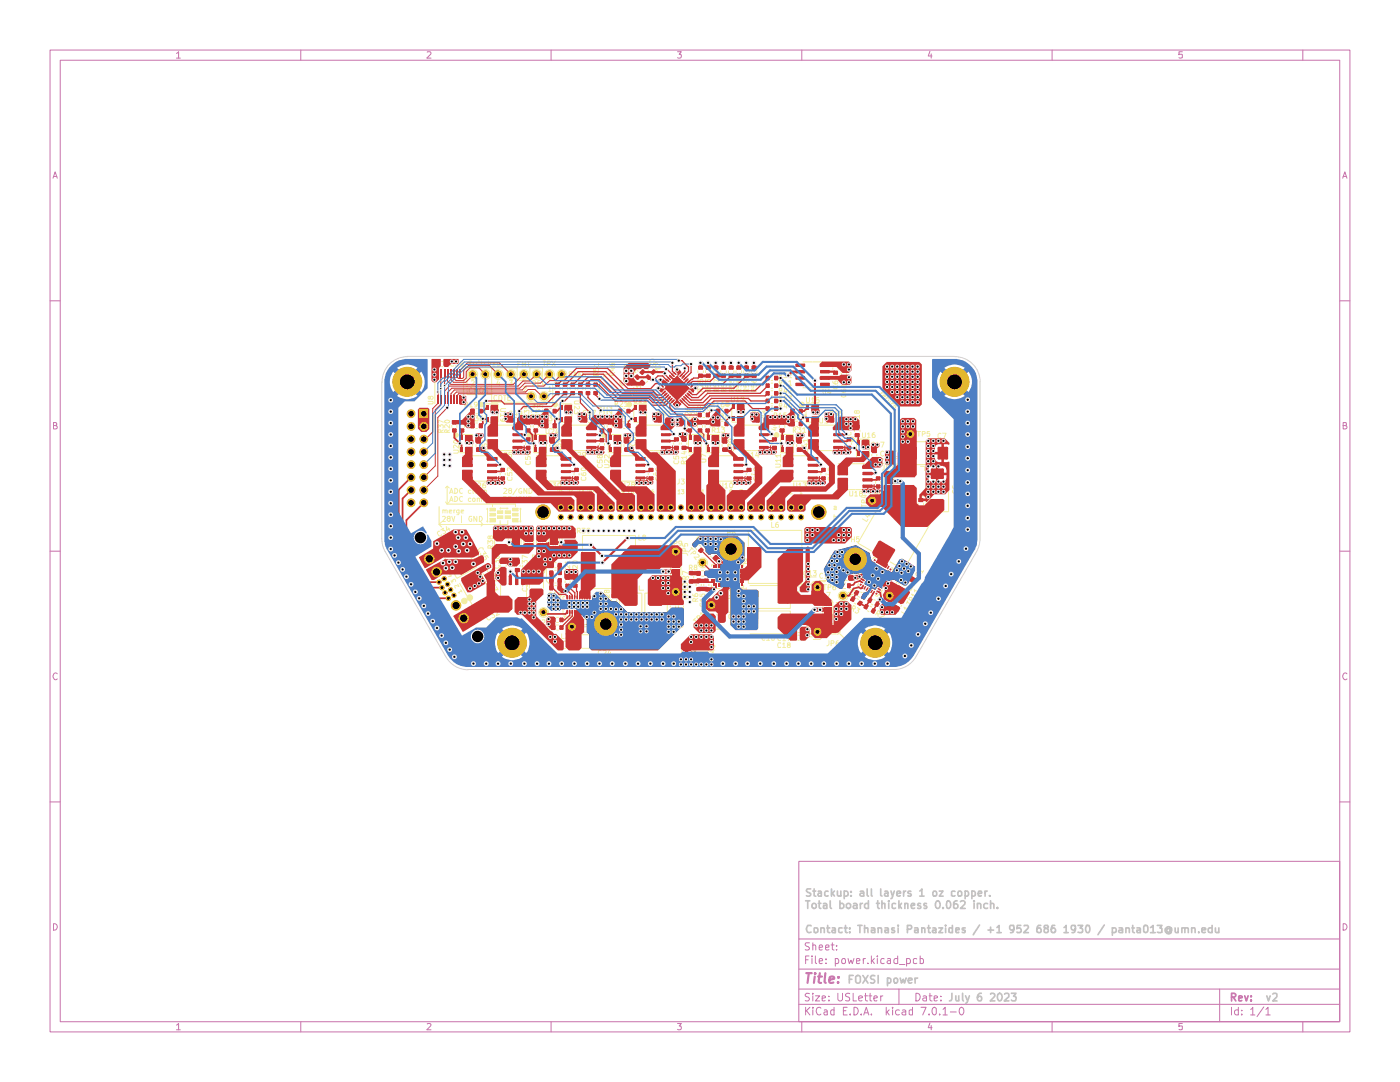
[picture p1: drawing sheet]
<svg xmlns="http://www.w3.org/2000/svg" width="279mm" height="216mm" viewBox="0 0 279 216" stroke-linecap="round" stroke-linejoin="round" font-family="sans-serif">
<g fill="none" stroke="#c872ab" stroke-width=".2">
<path d="M10 10h259.4v195.9h-259.4zM12 12h255.4v191.9h-255.4zM35.2 10.7l.4-.4v1.3M35.2 11.6h.8M60 10v2M85.3 10.4l.5-.1 .2 .4-.8 .9h.8M110 10v2M135.2 10.3h.8l-.5 .5h.4l.1 .2-.1 .5h-.7M160 10v2M185.6 10.2l-.4 1h.8M185.8 10.7v.9M210 10v2"/>
<path d="M236 10.3h-.7v.6h.7v.6h-.7M260 10v2M10.6 35.6l.4-1.3 .4 1.3M10.7 35.2h.6M268 35.6l.4-1.3 .4 1.3M268.1 35.2h.6M10 60h2M267.4 60h2M10.7 84.9l.6-.1v-.4l-.6-.1v1.3h.5l.1-.1 .1-.3-.3-.3M268.1 84.9l.5-.1v-.5h-.5v1.3h.5l.1-.1 .1-.3-.3-.3M10 110h2M267.4 110h2"/>
<path d="M11.4 134.4a.58 .58 0 0 0-.8 .2 .58 .58 0 0 0 .1 .8 .37 .37 0 0 0 .4 .2 .37 .37 0 0 0 .3-.1M268.8 134.4a.58 .58 0 0 0-.8 .2 .58 .58 0 0 0 .1 .8 .37 .37 0 0 0 .3 .2 .37 .37 0 0 0 .4-.1M10 160h2M159.4 171.9h108v32h-108zM267.4 160h2M10.7 184.3a.62 .62 0 0 1 .7 .8l-.2 .4-.5 .1zM159.4 197.4h108M159.4 193.4h108M159.4 187.4h108M160.8 191.5h.5M161.5 190.8h-.7v1.5M161.5 198.3l-.6-.1-.2 .3 .1 .3 .5 .2 .2 .3-.2 .4-.6-.1"/>
<path d="M161.5 188.1h-.6l-.2 .3 .2 .4 .6 .3v.4h-.8M162 190.8v.1M162 191.3v1M162.2 198.2v.2M162.2 188.7l.2-.2 .3 .1 .1 1M162.2 188.1v1.5M162.2 198.7v1M162.7 198.7h.9l-.9 1h.9M162.7 190.8v1.3l.3 .2M163.5 191.8l.7-.1-.2-.4h-.4l-.1 .8 .2 .2 .4-.1M163.5 189.1l.7-.1-.2-.5-.4 .1-.1 .8 .2 .2 .4-.1M164.1 199.2l.7-.2-.1-.2h-.6v.8h.6"/>
<path d="M164.8 189.1l.6-.1v-.4l-.5-.1-.1 .3v.6l.1 .2 .5-.1M164.8 192.2v.1M164.8 191.3v.2M165.4 199.6v.1M165.4 198.8v.1M165.9 188.5h.6M166.1 188.1v1.3l.4 .2M166.7 191.3h.4l.3 .3-.1 .6h-.6M166.7 191.3v1.5M167 189.5v.1M167 188.6v.2M167.2 198.2v1.2l.4 .3 .4-.1 .1-.2v-1.2"/>
<path d="M168.1 191.4l.1-.1h.5v.9h-.6zM169.2 191.3l.3 1 .3-.7 .3 .7 .3-1M169.6 198.3a.6 .6 0 0 0-.9 .2l.2 .3a.53 .53 0 0 1 .6 .3 .53 .53 0 0 1-.2 .6l-.6-.1M170.3 198.2v1.5h.6M170.9 191.8l.7-.1-.1-.4h-.6v.9h.6M171.4 199.2l.7-.2-.1-.2-.4-.1-.2 .2v.7h.6M172.3 191.3v1M172.5 198.7h.6M172.7 198.2v1.3l.1 .1 .3 .1M172.7 191.3h-.3l-.1 .3M173.2 192.2v.1M173.4 198.7h.6"/>
<path d="M173.6 198.2v1.4l.4 .1M173.9 190.8v1.5M174.1 191.7l.4 .6M174.4 199.2l.7-.2-.2-.3h-.3l-.2 .2v.6l.2 .2 .4-.1M174.5 191.3l-.6 .6M175.1 190.8v.1M175.1 191.3v1M175.8 198.7v1M176.2 198.7l-.4 .1v.2M176.4 191.3h-.4l-.2 .3v.6h.6M177.1 191.3h.6v1M177.7 191.7h-.4l-.3 .2v.2l.3 .2 .4-.1"/>
<path d="M179.2 191.3h-.6l-.2 .3 .1 .6h.7M179.2 190.8v1.5M179.4 197.4v3M179.5 192.4h1.1M180.9 191.3h.5l.3 .3-.1 .6h-.7M180.9 191.3v1.5M182.8 198.2a.77 .77 0 0 1 .8 .8 .77 .77 0 0 1-.8 .7zM183 191.3h-.5l-.2 .1v.8h.7M183.6 191.3h.5l.2 .3-.1 .6h-.6M183.6 190.8v1.5M184.2 198.8l.5-.1 .2 .2v.8M184.9 199l-.8 .3 .1 .3 .2 .1 .5-.1"/>
<path d="M185.4 198.7h.6M185.6 198.2v1.3l.1 .1 .3 .1M186.4 199.2l.7-.2-.1-.2h-.6v.8h.6M187.8 199.6v.1M187.8 198.8v.1M243.4 197.4v6.5M268.1 184.3a.62 .62 0 0 1 .7 .8l-.2 .4-.5 .1zM35.2 204.6l.4-.4v1.3M35.2 205.5h.8M60 203.9v2M85.3 204.3l.5-.1 .2 .4-.8 .9h.8M110 203.9v2"/>
<path d="M135.2 204.2h.8l-.5 .5h.4v.7h-.7M159.4 200.4h108M160 203.9v2M160.8 201v1.5M160.9 201.7l.7 .8M161.6 201l-.8 .8M162.2 201v.2M162.2 201.5v1M163.8 201.2l-.2-.2a.77 .77 0 0 0-.7 .8 .77 .77 0 0 0 .7 .7l.2-.1M164.5 201.6l.4-.1 .2 .2v.8M165.1 201.8l-.7 .3 .2 .4 .5-.1M166.5 201.6l-.5-.1-.2 .3 .1 .6h.6"/>
<path d="M166.5 201v1.5M168.3 201.7h.5M169.1 201h-.8v1.5h.8M169.7 202.4v.1M170.4 201a.77 .77 0 0 1 .9 .8 .77 .77 0 0 1-.9 .7zM171.9 202.4v.1M172.4 202.5l.5-1.5 .5 1.5M172.5 202.1h.7M173.9 202.4v.1M176.9 201v1.5M177 201.9l.5 .6M177.5 201.5l-.6 .6"/>
<path d="M178.1 201v.2M178.1 201.5v1M179.5 201.6a.52 .52 0 0 0-.8 .2v.4l.2 .2h.6M180.1 201.6l.4-.1 .3 .2v.8M180.8 201.8l-.8 .3 .1 .3 .2 .1 .5-.1M182.1 201.6l-.4-.1-.3 .2v.7l.3 .1 .4-.1M182.1 201v1.5M183.8 201h1l-.7 1.5M185.4 202.4v.1M185.6 204.1l-.4 1h.8M185.8 204.6v.9M186.1 201.2l.3-.2 .5 .2v1l-.4 .3-.4-.3z"/>
<path d="M187.5 202.4v.1M188.2 201.4l.4-.4v1.5M188.2 202.5h.9M189.7 201.9h1.1M191.5 201.2l.4-.2a.82 .82 0 0 1 .5 .8 .82 .82 0 0 1-.5 .7l-.3-.1-.2-.5zM210 203.9v2M236 204.2h-.7v.6h.7v.6h-.7M245.8 201v1.5M247.1 201.6a.52 .52 0 0 0-.7 .2v.4l.1 .2h.6M247.1 201v1.5M247.8 202.4v.1M247.8 201.6v.1"/>
<path d="M249.6 201.4l.4-.4v1.5M249.6 202.5h.8M252.2 200.9l-1.3 2M252.6 201.4l.5-.4v1.5M252.6 202.5h.9M260 203.9v2"/>
</g>
<path d="M245.8 199l.7-.1 .1-.4-.3-.3h-.5v1.5M246.1 199l.5 .7M247.2 199.2l.7-.2-.1-.2h-.6v.8h.6M248.4 198.7l.3 1 .4-1M249.7 199.6v.1M249.7 198.8v.1" fill="none" stroke="#c872ab" stroke-width=".34"/>
<path d="M160.9 194.2h1.1M161.4 194.2l-.2 1.9M162.6 194.9l-.2 1.2M162.7 194.2v.1M163.3 194.9h.7M163.6 194.2l-.2 1.7 .2 .2h.3M164.7 194.2l-.2 1.7 .3 .2M165.5 195.5l1-.2-.1-.4a.6 .6 0 0 0-.8 .2v.9h.7M167.3 196v.1M167.3 194.9v.2" fill="none" stroke="#c872ab" stroke-width=".42"/>
<g fill="none" stroke="#f2eda1" stroke-width=".2">
<path d="M175.9 78.4l.4 .1M176 78.3l-.4 .4M176.2 78.9l.4 .3 .1-.3-.3-.2-.4 .5 .2 .2h.2M177 79.2l.3 .3M177.3 79.1l-.6 .6 .1 .3M177.5 79.8l-.4 .3v.2l.3 .1M186.2 72.4v.9M186.2 72.8h.6M186.8 72.4v.9M187.2 72.6l.2-.2v.9M187.2 73.3h.6M168.7 97.7h2"/>
<path d="M170.9 82.1l.1-.1h.4l.1 .1-.1 .4h-.4l-.1-.5h-.3v.5h.3v-.2M171 84.4v-.5l-.3-.1-.2 .2v.4h1M171.5 83.1h-1l.4 .4M171.5 83.8l-.5 .4M171.5 82.9v.6M171.6 85.8v.4M172.1 86.4l.1 .9h.4l.1-.9M173.1 86.6l.3-.2v.9M173.1 87.3h.5M174.6 86.4h-.4l-.1 .1v.7l.5 .1v-.5l-.4-.1-.1 .2M174.7 96v.5M176.4 91.6l-.3-.1-.3 .3v.5l.3 .2h.3"/>
<path d="M176.4 92.8v.8l-.3 .2M176.5 99.1l-5.3 9.3 2.8 1.6M177 93.3h.4l.1-.3-.5-.2v1M177 91.9h-.2v-.3h.5l-.1 .3-.4 .1v.5h.2h.3v-.5l-.2-.1M177.8 92.8h.7l-.4 .4h.3l.1 .4-.2 .2-.5-.1M177.8 80l-.5 .5M178 80.5l.3 .1M178.1 80.3l-.5 .6M178.5 80.9l.3 .1v.2l-.4 .4M178.6 80.9l-.5 .4M178.6 93v1M183.1 86.1h.6"/>
<path d="M183.4 86.1v.9M184.1 86.6l.5-.1 .1-.2-.2-.2h-.4v.9M185.5 86.1h-.4l-.1 .4 .4-.1 .2 .2-.1 .4-.5-.1M187.8 86.5l-.3-.1-.3 .3v.5l.3 .3 .3-.1M188.1 86.4h.7l-.4 1.1M165.9 113.4h.5l.1-.4-.2-.1h-.4v1M165.9 112.3h1.7l.4 .3v1.7M166.1 113.4l.4 .5M166.4 110.9a.47 .47 0 0 0-.7 .4 .47 .47 0 0 0 .7 .5M166.5 103h.4l.1 .2v.3l-.2 .2-.3-.1M166.5 101.1h.4v.6h-.4v-.4h.4M166.5 102.7v1"/>
<path d="M166.6 110.8h.7l-.3 .4h.2l.1 .5-.2 .1h-.5M166.9 113.2l.2-.3v1M166.9 113.9h.5M168.3 117.4h.5M169.6 118.9l.2-.5-.5-.2-.2 .4 .8 .5M169.7 117.5l.5 .6 .2-.5M169.9 107.1v1M169.9 107.6h.6M170.1 117.5l.6 .4M170.3 118.6l-.6 .1M170.5 107.1v1M170.9 114.7l.8 .5-.2 .4-.9-.4"/>
<path d="M170.9 119.4l.5 .2M171.2 119l.4 .2M171.4 114.5l-.1-.5 .8 .6M171.4 116.4l-.3 .4 .5 .3M171.4 107.1h-.5v.5l.1-.2h.3l.2 .3-.1 .3h-.5M171.7 118.1l.4 .2M172.3 114.3l-.3 .5M174.3 119.6l.4 .2M174.8 111.4l-.4-.2-.2 .4M176.1 117.7l-.6 1.1-.2-.2-.2 .4-.5-.2M177.9 113.2l.4 .3-.2 .4M178.1 115.5l-.2 .4"/>
<path d="M178.6 118.4h.7l1.8 1M178.7 120l-.2 .4M179.1 116.1l-.3 .3M179.7 113.7a.5 .5 0 0 0-.7-.1 .5 .5 0 0 0-.2 .6l.4 .2M180 113.9l.4 .2v.3l-.9 .2 .5 .4M180.1 115.3l-.8 1.3M181.2 119.9l-.3 .5M181.8 119.8l.2-.4-.1-.2h-.4l-.1 .3 .8 .6M182.1 118.9l-.2-.4 1 .5M182.5 116.7l-.8 1.2M182.5 118.1v-.4l.8 .5M183 118.8l-.3 .5"/>
<path d="M183 114.2a.5 .5 0 0 0-.1 .7 .5 .5 0 0 0 .7 .2l.1-.5M183.4 114l-.1-.4 .8 .5M183.5 117.9l-.3 .5M184.3 113.9l-.3 .5M185.7 104.5l-5.4 9.2-2.7-1.6M170.1 121.3l.2 .2 .4-.1v-.4l-.4-.2-.5 .9M170.3 121.4v.6M170.4 120.3l.5 .3M171.1 121.2l.5 .4-.4 .1 .2 .4-.3 .2h-.4v-.2M173.1 121.8l.4 .3M173.6 120.9l.4 .3M173.8 120.5l.4 .2"/>
<path d="M175 122.3l.5 .2 .2-.4-.4-.3-.6 .9M175.2 122.4l.1 .6M176 122.4l.4 .1 .1 .3-1 .4 .6 .2M176.4 120.9l-.3-.3-.4 .5v.4l.4 .2M177.1 121.2l-.6 .5 .5 .2M177.1 121.6l-.3 .6M177.5 131.3v.9M177.5 131.7h.5M178 131.3v.9M178.6 131.2l-.2 .8h.7M178.9 131.7v.5M179.9 122.1l.9 .5 .2-.4"/>
<path d="M180 120.7l-.3 .4M180.6 121.6l-.2-.4 1 .5M181 120.1l.9 .5M181.4 121.4l-.2 .5"/>
<circle cx="181.7" cy="86.7" r=".97"/>
<circle cx="177.6" cy="118.9" r=".97"/>
</g>
<circle cx="170" cy="87.7" r=".47" fill="#f2eda1"/>
<g fill="none" stroke="#f2eda1" stroke-width=".2">
<path d="M93.2 78.7h4.9M93.9 83.5h.5v-.4l-.5-.1v1M94.1 83.5l.4 .5M94.8 83h.6l-.3 .4 .3 .1v.4h-.6M94.9 84.4h.4M94.9 81.5h.4M94.9 82.5h.4M96.3 83l-.4 .1-.1 .1v.7h.5v-.5h-.4l-.1 .2M96.9 80.6h2.5v3.6h-2.5zM167.2 92.5h5.4M168.9 88.3v.4M169.6 98l.1 1h.4l.1-1"/>
<path d="M169.9 88.3v.4M170.5 85.8v.4M170.6 98.3l.3-.3v1M170.6 99h.5M170.7 97.7h1.9M170.9 87.6h2.6v3.7h-2.6zM171.7 98.5l-.2-.1v-.3l.5-.1v.4l-.5 .1 .1 .5h.4l.1-.4-.2-.1M172.3 98.9h.6M172.6 98.7v.6l-.7-.2M174 90.6v.4M174.2 98l-.2-.1-.4 .2v.5l.4 .3 .2-.1M174.5 88.3l-.3-.1-.3 .3v.5l.3 .2h.3"/>
<path d="M174.8 97.9l-.2 .6h.7M175 90.6v.4M175.1 88.2l-.3 .7h.7M175.1 98.2v.7M175.3 88.6v.6M175.8 88.2h.6l-.4 1M175.8 98.3l-.2-.1v-.2h.5l-.1 .3-.4 .1v.4l.2 .1 .3-.1v-.4l-.2-.1M175.8 96v.5M176.4 90.1l-.3-.1-.3 .3v.5l.3 .2 .3-.1M176.4 97.4l.2 .5 .5 .2 1-.1 .3-.6M176.4 94.6v2.8M176.5 99.1l2.7 1.7"/>
<path d="M177.1 94h.6M177.2 94a.7 .7 0 0 0-.7 .7M177.3 90.4l-.1 .2h-.3l-.1-.5h.5v.7l-.1 .1-.3 .1M177.8 94a.7 .7 0 0 1 .7 .7M178.4 94.6v2.8M178.6 93h1M178.6 98v1h1M178.7 91.1h.5M178.7 90h.5M178.7 92.6h.5M178.7 91.5h.5M179.3 99.3v.9h.5"/>
<path d="M180.6 99.3h-.5v.4l.3-.1 .3 .2-.1 .4h-.5M181.8 99.9l.1 .3 .1 .1h.7v-.5l-.5 .1v.3l.2 .1M183.6 93h1v1M184.6 98v1h-1M184.8 94v8.1h4.5v-8.1M188.7 88.1h-8.1v4.6h8.1M190.1 96.9v.5h.5l-.1-.5h.4l.2 .1-.1 .4M190.2 97.8a.47 .47 0 0 0 .4 .7 .47 .47 0 0 0 .4-.7M163.6 115.8h2.5M164.3 116.7h.6M164.6 116.7v1M165.3 117.2h.4l.2-.4-.6-.1v1"/>
<path d="M165.5 119.6l.5 .2 .2 .5M165.9 114.1h1l.3 .5v1.6M166.7 116.7h-.2a.7 .7 0 0 0-.1 1h.2l.2-.4-.1-.2h-.4l-.1 .2M168.3 116.3h.5M168.7 115.8h.5M168.7 114.8h.5M172 100.7v.5M172 100.9h.9M172.1 103.5l.9 .6 .2-.5M172.5 100.3v-.4l-.2-.2-.3 .1v.5h.9M172.6 102.6l.5 .6 .3-.5M173.1 102.6l.5 .4"/>
<path d="M181.9 100.8l-.1 .2 .2 .3h.5l.3-.1-.1-.4M182.9 102.9l2.8 1.6M183.2 100.3v.5M184.3 100.3v.5M161.1 126.8v.5M161.1 127.1h1M161.6 126.5v-.5l-.3-.1-.2 .2v.4h1M162.1 125.3l-1-.4v.7M164.8 126.5l-1.1 1.1h-1.4M165.4 127.8v.8l-.4 .3M165.5 126.5h1.5M165.5 124.5h1.5"/>
<path d="M165.9 128.4h.5l.1-.4-.2-.2h-.4v1.1M166.2 120.2v2.9M166.3 123.1a.7 .7 0 0 1-.7 .7M166.5 123.8h.9l.1 .3M166.8 121.8h.7M166.9 120.2h.6M167 124.5a.7 .7 0 0 1 .7 .7M167 123.3v-.4l-.3-.2-.2 .2v.4h1M167.1 121.7v.6l-.6-.2M167.1 120.2v1M167.3 127.8l-.3 .1-.1 .2v.7h.5l-.1-.5h-.3l-.1 .1M167.6 126.5l.9 .8h2"/>
<path d="M167.6 125.1v.7M167.7 125.9a.7 .7 0 0 1-.7 .7M167.8 120.7h.4l.2-.3-.6-.2v1M168.7 120.6l.3-.4v1M168.7 121.2h.6"/>
<circle cx="94.4" cy="74.7" r=".97"/>
<circle cx="170" cy="87.7" r=".47"/>
<circle cx="174.1" cy="99.9" r=".97"/>
<circle cx="168.3" cy="118.9" r=".97"/>
<circle cx="163.2" cy="126.1" r=".97"/>
</g>
<circle cx="96.1" cy="80.7" r=".47" fill="#f2eda1"/>
<g fill="none" stroke="#f2eda1" stroke-width=".2">
<path d="M94.9 85.5h.4M95 88.6v.6M96 88.6v.6M96.3 88.6v.6h.4l-.1-.4 .2-.2h.4l-.1 .6M96.3 89.6v.4l.4 .2 .5-.2-.1-.4M97.2 87.9h-.9l.2 .3M97.2 87.6v.6M97.4 84.8h5.4M98.9 89.9h3.9M104.9 88.3v.4M105.9 88.3v.4M106.4 84.8v.5"/>
<path d="M107.4 84.8v.5M109 85.6v.8l.1 .1 .5-.1v-.8M109.6 85.5h.5M109.7 88.6v.6M110 85.7l.5-.1 .1 .2-.6 .7h.6M110.7 88.6v.6M111 88.6v.6h.4l-.1-.4 .2-.2h.4l-.1 .6M111.1 89.6l-.1 .4 .4 .2 .5-.2-.1-.4M111.2 85.5l-.3 .8h.7M111.4 87.6l.2 .5-.2 .1-.4-.1v-.4l.2-.1 .7 .2v.3M111.4 85.9v.6"/>
<circle cx="96.1" cy="80.7" r=".47"/>
</g>
<circle cx="105.7" cy="86.8" r=".47" fill="#f2eda1"/>
<g fill="none" stroke="#f2eda1" stroke-width=".2">
<path d="M83.5 72.1v1M83.5 72.6h.5M84 72.1v1M84.4 72.2l.5-.1 .1 .2-.6 .8h.6M85.8 79.2l.2-.1 .4 .1-.1 .5-.4-.1-.1-.4-.2-.1-.2 .1 .2 .5 .2-.1v-.2M86.8 75.2v5.4M88.1 72.1h.4M88.1 73.1h.4M90.5 72.2l-.4-.1-.2 .5 .2 .5 .4-.1M90.8 72.1h.7l-.3 .4 .3 .1-.1 .5-.6-.1M92 72.6l-.1-.3v-.2h.5v.4l-.5 .1v.1v.4h.5l.1-.4-.2-.1M92.5 75.2v3.8"/>
<path d="M93.2 78.7v-5.3h4.9v5.3M94.1 72l-.5 .1v.4l.5 .1-.2 .5-.3-.1M94.1 76l.4-.1 .2 .2-.6 .9h.6M94.2 77.5l-.4-.1-.2 .2v.5l.2 .2 .3 .1 .1-.2M94.4 72.4l.3 .7 .1-.5 .2 .5 .2-.7M94.7 78.4v-1l.3 .7 .3-.7v1M95.6 72v.1M95.6 72.4v.7M95.8 77.5h.5a.67 .67 0 0 1-.1 .9h-.2a.67 .67 0 0 1-.2-.9zM95.9 72.4h.4M96.1 72v1l.2 .1M96.6 76.3l.3-.4v1.1"/>
<path d="M96.6 77h.6M97 72.4l-.4 .1v.4l.2 .2 .2-.1M97.4 77.4h-.5l-.1 .2 .1 .2 .5 .2v.2l-.2 .2-.4-.1M97.4 72.5l.5-.1v.7M97.4 72v1.1M98.4 72.7l.4-.1v-.2h-.4v.6h.4M99.6 72.4h-.4v.2l.4 .1v.2l-.1 .2-.3-.1M110.7 77.4v.4M111.8 77.4v.4M85.4 80.1h1v.2v.3h-1M87.5 85.4v-.7l.4 .4v-.3l.4-.1 .2 .3-.1 .4M88 86.3v-.5h-.5v.5h1"/>
<path d="M88.5 84.2l-1-.4v.6M88.5 85.8l-.5 .3M88.8 83.9a.58 .58 0 0 1 .9 .3 .58 .58 0 0 1-1-.1zM89.2 86.3v-.5h-.4l-.1 .5h1M89.7 84.7v.7l-.6-.7h-.2l-.2 .3 .1 .3M89.7 85.8l-.5 .3M90.2 84.8v.5M91.2 84.8v.5M91.7 84.8v.5M92.7 84.8v.5M92.8 80.8l.5-.1v-.4h-.5v.9M93 80.8l.3 .4"/>
<path d="M93.7 80.5l.3-.2v.9M93.7 81.2h.6M95.2 80.7l-.4 .2-.1-.2v-.4h.5v.1l-.1 .8h-.4M104.9 84.8v.5M105.9 84.8v.5"/>
<circle cx="96.9" cy="74.7" r=".97"/>
<circle cx="105.7" cy="86.8" r=".47"/>
</g>
<circle cx="91" cy="86.8" r=".47" fill="#f2eda1"/>
<g fill="none" stroke="#f2eda1" stroke-width=".2">
<path d="M98.1 73.4h5.1M99.1 79l-.4-.1a.52 .52 0 0 0-.1 .6 .52 .52 0 0 0 .5 .3M99.4 75.9l-.3 .7h.6M99.6 78.9h.4l.2 .3v.5l-.4 .2h-.2zM99.6 76.3v.7M100.5 78.9h.5M100.8 78.9v1M101.3 79.3h.4M101.7 75.9h.6l-.4 .5h.3l.1 .4-.2 .2-.4-.1M101.9 78.9h-.6v1h.6M104.5 77.2l.5-.1 .1 .2-.6 .8h.6M105.7 75.9v-2.5h2.6v3.3"/>
<path d="M106.3 75.9a.52 .52 0 0 1 .6 .6 .52 .52 0 0 1-.6 .5zM107.4 76.5h.3M107.8 75.9h-.4v1.1h.4M109.5 77.4l.2-.3v1M109.5 78.1h.5M110.3 76.7v3.6h-12.2v-1.6M111 76h8.6M112.3 77.4v.4M113.3 77.4v.4M113.8 77.4v.4M114.1 74.2h-.4l-.2 .1 .2 .3 .4 .2v.2l-.6 .1M114.5 75.1l.2-.9 .4 .9"/>
<path d="M114.6 74.8h.4M114.8 77.4v.4M115.3 75.1l.4-.9 .2 .9M115.3 77.4v.4M115.4 74.8h.4M116.3 77.4v.4M116.8 74.2h-.6v.3l.6 .3-.1 .3h-.5M116.8 77.4v.4M117.9 77.4v.4M118.4 77.4v.4M118.4 73.5v.4l.6 .1-.2-.4 .5-.2 .2 .2-.1 .4M119 74.9v-.4l-.4-.2-.2 .6h1.1"/>
<path d="M119.4 77.4v.4M119.5 72.7h-1.1l.3 .4M119.5 74.3l-.5 .4M119.5 72.5v.6M119.6 76v3M120 74.7h1.4M120.6 75l-1 1M121.7 72.6v.3l.8 .2 .2-.3-.2-.3-.4 .1v.4l.2 .1M122 73.5h.7M122.2 74.9v-.4l-.4-.2-.1 .6h1M122.3 73.4v.6l-.6-.3M122.7 74.3l-.5 .4"/>
<path d="M124 75.9l-.3 .3 .2 .4 .2 .3h.3l.2-.4M124.6 75.3l-.1 .1v.5l.4 .3h.2l.2-.3-.3-.3h-.2l-.2 .3 .1 .1M125 74.8l.4 .6 .5-.4M125.5 73l-.3-.4h-.2l-.5 .5 .1 .4 .3 .1M125.6 74.8l.4 .6M126 78l-.4 .2v.3l.5 .4h.2l.3-.3M126.2 73.6l-.2-.2-.5 .1-.3 .3v.3l.4 .1 .2-.2v-.3l-.2-.1-.2 .1M126.4 73.8l.5 .5h-.5l.1 .4-.3 .2-.4-.2v-.2M126.4 75.3l-.3 .3M126.5 77.3l-.2 .3a.72 .72 0 0 0 .7 .6l.2-.1-.2-.5h-.3l-.1 .5M127.1 73.8l.3 .4M127.2 76l-.4 .4"/>
<path d="M127.3 76.6l-.4 .4 .3 .3 .2-.3 .4 .1v.3l-.3 .2M127.8 73.1l.4 .4M128.6 75.3l-.3 .3M129.3 76l-.4 .4M129.3 73.8l.3 .4M130 73.1l.3 .4M130.6 72l-.3-.4h-.2l-.5 .4 .1 .5 .3 .1M131.2 72.6l-.1-.2-.5 .1-.3 .3v.3l.3 .1 .3-.2v-.3l-.3-.1h-.1M131.5 73l.3 .1-.1 .5h-.9l.4 .4M109.6 81.5h.5M109.6 82.5h.5M114.7 82v.5h.4l.1-.3 .5 .3v-.5"/>
<path d="M115.6 81l.1 .4-.3 .2-.8-.6v.6M115.7 80l-1.1 .1 .1 .5h1M116.9 82a.45 .45 0 0 0-.6 .4 .45 .45 0 0 0 .6 .4M117.9 81.9h-.6v.5l.6-.1v.4l-.2 .2-.4-.1M118.3 81.9h.6l-.5 1"/>
<circle cx="99.4" cy="74.7" r=".97"/>
<circle cx="102" cy="74.7" r=".97"/>
<circle cx="106" cy="79.1" r=".97"/>
<circle cx="107.1" cy="74.7" r=".97"/>
<circle cx="108.6" cy="79.1" r=".97"/>
<circle cx="112.1" cy="74.7" r=".97"/>
<circle cx="91" cy="86.8" r=".47"/>
</g>
<circle cx="110.8" cy="80.7" r=".47" fill="#f2eda1"/>
<g fill="none" stroke="#f2eda1" stroke-width=".2">
<path d="M103.2 73.4v2.5h2.5M103.4 72.6h.3M103.9 72.1h-.5v1M104.2 73.1v-1l.4 .8 .3-.8v1M105.2 72.1h.6M105.5 72.1v1M108.3 76.7h2M108.4 72h.5M108.6 72v1.1M109.2 72.6h.4l.2-.2-.1-.4h-.5v1.1M110.1 72l.7 1.1M110.8 72l-.7 1.1"/>
<path d="M111 76l-.4 .5M131.7 77.1l-.3 .4 .3 .3M132.2 79.2l-.5 .7 .2 .4 .8-.6M99.9 83.6v.3l.3 .2h.6a.35 .35 0 0 0 0-.5 .35 .35 0 0 0-.5 0 .35 .35 0 0 0 0 .5h.2M99.9 82.5v.6M100.6 82.5l.3 .4h-1M100.9 81.5h-.8l-.2 .2 .1 .4h.9M102.2 82.1l-.4-.1-.2 .5 .2 .5 .4-.1M102.6 84.3h.5M102.6 83.3h.5M102.9 82l-.3 .7h.6M103.1 82.4v.6"/>
<path d="M104.1 82.5l-.4 .1-.2-.1 .1-.5h.5v.2l-.1 .8h-.4M104.6 82.5v-.6l.4 .3 .1-.3h.4v.6M104.6 80.9v.5h.5v-.5l.5 .1-.1 .4M105.2 83.4v-.4l-.2-.2-.4 .1v.5h1M105.6 82.8l-.4 .3M106.3 80.9h.7M106.5 83.2v-.4l-.4-.1-.1 .5h1M106.7 80.8v.6l-.7-.3M107 81.7v.7l-.7-.7h-.1l-.2 .3 .1 .3M107 82.7l-.5 .4M107.3 81.4v-.6l.4 .3v-.2l.4-.1 .2 .1-.1 .5M107.8 83.2v-.4l-.4-.1-.1 .5h1"/>
<path d="M108.3 81.7v.7l-.7-.7h-.2l-.1 .3 .1 .3M108.3 82.7l-.5 .4M108.6 83.5h.5v-.4l-.5-.1v1M108.9 83.5l.3 .5M109.6 83h.5l-.3 .4 .3 .1v.4h-.5M109.6 84.4h.5M110.7 83l-.1 .6h.6M111 83.3v.7M119.6 82.6v-.6l.4 .3 .1-.3h.5l-.1 .6M119.6 81.6v-.6l.4 .4 .1-.4 .5 .1-.1 .5M120.1 83.5v-.5h-.4l-.1 .5h1M120.6 83l-.5 .3"/>
<path d="M121.2 84.8v.5M121.7 83.5l-.1-.5h-.4v.5h.9M122.1 82v.6l-.7-.6h-.2v.5M122.1 81v.6l-.7-.6-.2 .1v.5M122.1 83l-.4 .3M122.2 84.8v.5M122.8 80.6h.4l.1-.4-.5-.1v1M122.9 80.6l.4 .5M123.4 83.6h.5v-.3l-.1-.2h-.4v1.1M123.6 83.6l.3 .6M123.7 80.2l.3-.1 .3 .2v.1l-.7 .7h.7M124.3 83.1h.6l-.4 .5h.4v.5h-.6"/>
<path d="M124.4 84.4h.4M124.4 85.5h.4M124.5 88.6v.6M124.6 80.4l.4-.3v1M124.6 81.1h.6M125.3 83.2h.5v.4l-.6 .6h.6M126.5 80.6h2.5v3.6h-2.5zM127 84.8h5.4M131.8 82.1l-.4-.1-.2 .2v.6l.2 .2 .4-.1M132.2 84.3h.5M132.2 83.3h.5M132.8 82h-.6v.5h.6v.4h-.6"/>
<path d="M133.1 82h.6l-.4 .4 .4 .1v.4h-.6M133.3 80.3l-.2-.2a.72 .72 0 0 0-.7 .7l.2 .1 .4-.1-.2-.5h-.2"/>
<circle cx="104.6" cy="74.7" r=".97"/>
<circle cx="109.7" cy="74.7" r=".97"/>
<circle cx="110.8" cy="80.7" r=".47"/>
</g>
<circle cx="125.6" cy="80.7" r=".47" fill="#f2eda1"/>
<g fill="none" stroke="#f2eda1" stroke-width=".2">
<path d="M126.5 79.3v.9l.2 .1h.4v-1M127.5 79.4l.4-.1 .2 .2-.6 .8h.6M128.4 79.7l.4-.4v1M90.5 89.8h.9l.1 .2-.1 .4h-.9M90.6 88l.8-.1 .1 .3a.58 .58 0 0 1-1-.1zM91.5 88.8v.6l-.7-.6-.3 .2 .1 .4M91.8 86.7h2.5v3.6h-2.5zM92.3 90.9h5.4M93.8 96h3.9M94.4 96.3v1l.2 .1 .4-.2v-.9M95.4 96.4h.5v.4l-.6 .6h.6M96.9 96.3h-.3l-.3 .3v.7l.4 .1 .2-.2v-.4h-.5l-.1 .1"/>
<path d="M99.6 90.3v.8l.2 .2 .4-.1v-.9M99.8 94.4v.4M100.6 90.3h.4l.2 .1-.6 .9h.6M100.8 94.4v.4M101.3 94.3v.5l.4 .1v-.6h.4v.6M101.3 95.2v.5l.1 .1h.6l.2-.1-.1-.5M102.1 90.3h-.5l-.1 .5 .5-.1 .1 .5h-.6M102.2 93.4v.6l-.5-.6-.4 .1v.4M104.9 91.2v.5h.4l-.1-.3 .2-.3 .4 .1-.1 .5M105 92.1l-.1 .4 .4 .2 .5-.2-.1-.4M105 90.3l.5-.1 .3 .1a.47 .47 0 0 1-.4 .5 .47 .47 0 0 1-.5-.5zM106.5 86.7h2.5v3.6h-2.5z"/>
<path d="M107 90.9h5.4M108.5 96h3.9M109.4 96.3v1l.2 .1 .4-.2v-.9M110.3 96.3h.6l-.3 .5 .3 .1v.4h-.6M111.2 97.8l.4-.1 .2 .2-.6 .6h.6M111.3 96.5l.3-.2a.55 .55 0 0 1 .3 .6 .55 .55 0 0 1-.3 .5l-.3-.2zM111.6 80.6h2.5v3.6h-2.5zM112.1 84.8h5.4M112.4 97.7h-.3l-.1 .4 .4-.1 .1 .4-.2 .1h-.3M113.3 97.8h.4v.2l-.4 .5h.4M113.6 89.9h3.9M114.2 97.7l-.2 .6h.6"/>
<path d="M114.3 90.3v.8l.3 .2 .3-.1v-.9M114.4 98v.5M114.6 94.4v.4M115.3 90.3h.4l.2 .1-.6 .9h.6M115.3 97.8h.4v.2l-.5 .5h.5M115.6 94.4v.4M116 94.4v.3a.62 .62 0 0 0 .9 0l-.1-.4h-.4l-.1 .4 .2 .2M116 93.5l.8-.1 .1 .1v.3l-.7 .1-.2-.1zM116 97.7h.5l-.3 .3 .3 .1v.4h-.5M116.1 95.2l-.1 .5 .2 .1h.6l.1-.1-.1-.5M116.8 90.7v.1h-.4l-.2-.4 .3-.1h.3v.7l-.4 .3M117.3 97.8l.3-.1 .2 .2-.5 .6h.5"/>
<path d="M117.3 84.3h.6M117.3 83.3h.6M118 97.8l.4-.1 .1 .2-.5 .6h.5M119.6 84.8v.5M119.6 88.4v.5M120.6 84.8v.5M124.4 81.5h.4M124.4 82.5h.4M128.4 80.3h.6M98.3 100.6h4.6"/>
<circle cx="125.6" cy="80.7" r=".47"/>
</g>
<circle cx="120.5" cy="86.8" r=".47" fill="#f2eda1"/>
<g fill="none" stroke="#f2eda1" stroke-width=".2">
<path d="M89.2 97l-.3 .4M119.2 91.8v.5l.5 .1-.1-.5 .5-.1v.6M119.3 92.7l-.1 .3 .3 .3h.5l.2-.3-.1-.3M119.3 97.8h.4v.2l-.5 .5h.5M119.6 91l.1-.2h.4l.1 .2-.1 .4h-.4l-.1-.5-.3-.1v.6h.2l.1-.2M120.1 98l.2-.3v.8M120.1 98.5h.4M120.6 92.7l1 .1-.1 .5h-.9M120.6 88.4v.5M121.2 97.8l.4-.1 .1 .2-.5 .6h.5M121.4 86.7h2.5v3.6h-2.5zM121.6 91.8v.6l-.5-.6-.5 .1 .1 .4"/>
<path d="M121.6 90.8v.6l-.7-.6h-.3l.1 .6M121.9 90.9h5.4M122.1 97.8l.2-.1a.47 .47 0 0 1 .2 .4 .47 .47 0 0 1-.2 .4l-.3-.3zM123.3 98l.2-.3v.8M123.3 98.5h.5M123.4 96h3.9M124.1 96.3l.1 .9h.4l.1-.9M124.5 98v.2h-.4l-.1-.3 .2-.2 .3 .2v.5l-.4 .1M125.1 96.3h.5v.4l-.6 .5h.6M125.3 98l.2-.3v.8M125.3 98.5h.4M125.6 88.6v.6"/>
<path d="M125.8 87.4v.5h.5l-.1-.5 .5-.1 .1 .2-.1 .4M125.8 86.4v.5h.5l-.1-.5h.5l.1 .1-.1 .4M125.9 88.3a.45 .45 0 0 0 .4 .6 .45 .45 0 0 0 .4-.6M126.2 98h-.1v-.2h.4v.2l-.4 .1v.4h.1h.3v-.4l-.2-.1M126.2 96.7l-.1-.1v-.3h.5v.3l-.5 .2 .1 .4h.4l.1-.3-.3-.2M127.3 98l.2-.3v.8M127.3 98.5h.5M128 97.7h.5l-.3 .8M128.4 89.9h4M129.2 90.3v.9l.2 .1 .4-.2v-.8M129.3 98l.2-.3v.8M129.3 98.5h.4"/>
<path d="M129.4 94.4v.4M130.2 90.3h.5v.4l-.6 .6h.6M130.4 97.7l-.4 .3v.5h.5l-.1-.5h-.3l-.1 .2M130.5 94.4v.4M130.8 94.3v.5l.5 .1-.1-.5 .5-.1v.6M130.8 93.5l.1 .3 .2 .1h.6v-.5l-.5 .1v.3l.2 .1M130.9 95.2l-.1 .3 .3 .3h.5l.2-.3-.1-.3M131.1 90.3h.6l-.4 1M131.3 98l.2-.3v.8M131.3 98.5h.4M132.5 97.7h-.4v.4h.4v.4h-.4M133.3 98l.2-.3v.8"/>
<path d="M133.3 98.5h.5M134.2 97.7l-.2 .6h.5M134.4 98v.5M87.6 104.6l.5 .6M87.6 101.1v3.5M88.1 104.1l-.5 .5M88.9 100.2l.3 .4 .5-.4M97.3 101.4v2.7l.1-.1M97.8 101.4h1v.5h-1zM109 107.5v1.4M109 112.6v3.3l.6 .5M110.1 118.3a.45 .45 0 0 0-.6 .4 .45 .45 0 0 0 .6 .4"/>
<path d="M110.5 118.5l.2-.3v1M110.5 119.2h.6M110.7 117.9h.4M110.7 113.8h.4M110.7 114.8h.4M110.7 113.3h.4M110.7 112.3h.4M110.7 116.3h.4M110.7 115.3h.4M110.7 116.8h.4M112 118.6l-.1 .2h-.4l-.1-.2 .2-.4h.2a.7 .7 0 0 1 0 1h-.3M112.2 107.4v1.6"/>
<path d="M112.8 115.8v.5M112.8 119h-.5v.5M112.9 113.8l-.1 .4 .1 .2h.6l.2-.2-.1-.4M113.7 112.9v.6l-.5-.6h-.4l.1 .6M113.7 112.2h-.9l.2 .2M113.7 111.9v.5M113.8 115.8v.5M114.9 107.4v1.6M116.2 114.2v3.2h10.6v-3.2M116.2 110.1v-3.3h10.6v3.3M118.1 119h.4v.5M127.5 106.8v1h.5"/>
<path d="M127.6 116.8v1h.9M128.4 107.2l-.1-.1v-.3h.3l.3 .1-.1 .3-.5 .1v.4l.1 .1 .5-.2v-.2l-.3-.2M128.5 111.8h-.9v1M128.7 118.4v8.1M129.9 110.5v.9h.5M131.2 110.9l-.3 .2-.3-.2v-.2l.2-.2 .4 .1v.6l-.4 .2M132.6 111.8h.9v1M133.2 118.4v8.1M133.5 116.8v1h-.9M133.6 107.9h.6M133.8 112.7l.2-.5a1.37 1.37 0 0 1 1.4-.2l.3 .2 .2 .5M133.9 107.9v1"/>
<path d="M133.9 112.6v2.9M133.9 115.4a.7 .7 0 0 0 .7 .7M134.5 108.5l.5-.1 .1-.3-.1-.2h-.5v1M134.5 116.1h.7M135.9 112.6v2.9M136 115.4a.7 .7 0 0 1-.7 .7M136.1 108.4l-.5 .1-.1-.1v-.5h.5l.1 .2-.2 .8h-.4M136.2 110.4h.8l.2 .4M136.2 108.5v.5h.5v-.5h.5v.5M136.2 119.1v.6M136.2 119.5h1M136.3 116.4a.58 .58 0 0 1 .9 .3 .58 .58 0 0 1-1-.1z"/>
<path d="M136.7 110v-.5l-.3-.1-.2 .2v.4h1M136.7 115.6v-.5l-.3-.1-.2 .1v.5h1M136.7 118.8v-.4l-.4-.1-.1 .5h1M137.2 114.4l-1-.4v.6M137.2 117.6h-1l.4 .3M137.2 115l-.5 .3M137.2 117.3v.6M137.4 115v.4M137.6 113.3l.5-.1 .1-.3-.2-.1h-.4v.9M137.8 113.3l.4 .4M137.9 109.2l.4 .4M138.1 109.4l-.7 .7"/>
<path d="M138.2 110.2l.2 .3 .5-.1v-.3l-.3-.2-.8 .7M138.3 118.5v.3a.7 .7 0 0 0 1 .1v-.3l-.4-.2-.2 .1v.5h.2M138.4 115v.4M138.7 113.2l-.2-.3 .1-.1h.4v.3l-.4 .1-.1 .2 .1 .3h.4l.1-.3-.2-.2M138.8 120v-.5l-.4-.1-.1 .6h1M138.8 109.4l.3 .3M138.9 116.5v.4M139.2 110.6l.3 .2-.1 .4h-.9l.4 .5M139.3 107.2l.3 .2h.4v-.3l-.3-.3-.8 .7M139.3 119.4l-.5 .3M139.4 107.4v.5M139.5 108.7l.4 .3"/>
<path d="M139.7 118.5v.5h.4v-.5l.5 .1-.1 .4M140 113.9h.5M140 115h.5M140 116.5v.4M140.5 116.5v.4M140.6 119.7h-.9l.3 .4M140.6 119.5v.6M140.7 107.9l-.3-.4-.4 .3 .4 .2-.2 .5h-.2l-.3-.4M141.5 108.7l.4 .4M141.5 116.5v.4M141.7 110.9l.4 .3M141.8 107.8v-.2l-.2-.2-.5 .3-.1 .6 .3 .1"/>
<path d="M142 108.2h.4l-.8 .8M142 116.7v.5h.5v.2h1.2M142.4 110.2l.3 .4M142.5 112.7h-.5v.4M142.7 108.8l.5 .2-.1 .3-.9 .1 .4 .4M144.9 119.4h1.5M145.2 105.7v1.1M145.2 106.3h.5M145.5 117.9h.4M145.5 118.9h.4M145.7 105.7v1.1M146.6 105.7l-.3 .1-.2 .8 .3 .2 .3-.2-.1-.4h-.4l-.1 .1"/>
<path d="M147.5 111.5l.1 .9 .4-.1v-.8M147.9 112.7h.5v.4M148 119.1l-.1 .3 .3 .3h.5l.2-.3-.1-.3M148.4 111.6l.5-.1 .1 .2-.6 .7h.6M148.4 116.7v.5h-.5M148.9 118.4h-1l.3 .4M148.9 117.5h-1l.3 .3M148.9 117.3v.5M148.9 118.2v.6M149.3 109v-3.2h10.7v3.2M149.3 113.2v3.2h10.7v-3.2M149.6 116.8h8.1v4.6h-8.1"/>
<path d="M158.9 118.7h-1v.9M159.2 117.1h.4M159.2 118.1h.4M160.4 115.1h2.5M161 114l-.2-.1-.4 .2v.5l.4 .3 .2-.1M161.4 114.2l.3-.3v1M161.4 114.9h.6M161.6 115.1l-1.5 1.6h-2.1M162.3 113.9h.6l-.3 .4 .3 .1v.4h-.6M162.9 118.7h1v.9M164.2 114.5a.45 .45 0 0 0-.6 .4 .45 .45 0 0 0 .6 .4M164.3 118.2v1h.5"/>
<path d="M164.6 114.7l.2-.3v1M164.6 115.4h.6M164.8 115.8l-.2 .3h-2.3l-1.5 1.5M164.9 119.6l-.5 .2-.2 .5M164.9 119.6h.6M165 118.2h.7l-.4 1M165.8 114.4l-.3 .7h.6M166 114.7v.7M110.6 120.8h.8l.2 .2-.2 .4h-.8M110.6 120.5v-.7l.4 .3 .2-.3h.2l.2 .3-.1 .4M111 124.2h.5M111 125.7h.5"/>
<path d="M111 124.7h.5M112.1 126.5v.9h.5M112.3 121.7v.6M112.5 129.4h.5M112.5 127.9h.5M112.9 126.5h.6l-.4 .3 .4 .1v.4h-.6M116.1 129.4h1.5M116.1 126.7h1.5M116.6 124.6h.5M116.6 126.2h.5M116.6 125h.5M118.5 121.7v.6h-.4"/>
<path d="M120 129.9l-.5-.1-.1 .4 .1 .5 .5-.1M120 127.3h-.5l-.1 .4 .1 .5 .5-.1M120 128.6l-.5-.1-.1 .4 .1 .6 .5-.1M120.1 120.9v.9M120.1 121.3h.5M120.4 129.9l.5-.1 .1 .2-.7 .7h.7M120.4 127.3h.5l.1 .2-.7 .7h.7M120.4 128.6l.5-.1 .1 .3-.7 .7h.7M120.6 120.9v.9M121 120.9h.7l-.5 .9M121.6 129.7l-.3 .8h.6M121.8 127.3h-.3l-.2 .4 .1 .5h.4l.1-.4-.2-.2-.4 .2"/>
<path d="M121.8 128.5h-.4l-.1 .4h.4l.2 .1-.1 .5-.5-.1M121.8 130.1v.6M123.6 126.5v-8.1h4.5v8.1M125.2 127.6l-.4-.1-.2 .2v.6l.2 .1h.4M125.6 127.6h.6v.3l-.6 .5h.6M126.5 127.5h.7l-.5 .9M130.1 127.6l-.4-.1-.2 .4 .2 .5h.4M130.6 127.6l.5-.1v.3l-.6 .6h.6M132.1 127.9l-.4 .2-.2-.2 .1-.4h.4l.1 .2-.2 .7h-.3M133.8 124.3v-.7l.4 .3v-.2l.2-.1 .4 .1-.1 .6M133.8 120.8v.4M133.9 124.6a.52 .52 0 0 0 .2 .6 .52 .52 0 0 0 .7-.2l-.1-.4"/>
<path d="M133.9 122.8l.5-.1 .4 .1a.54 .54 0 0 1-.5 .5 .54 .54 0 0 1-.5-.3zM134.9 120.8v.4M135.4 124.3v-.7l.3 .3 .2-.3 .4 .1-.1 .6M135.4 120.8v.4M135.5 124.6l-.1 .4 .4 .2 .5-.2-.1-.4M136.1 130.7a.7 .7 0 0 0 .7 .7M136.3 122.9h-.9l.2 .4M136.3 122.7v.6M136.4 120.8v.4M136.7 128.5l-.5 .2-.1 .3v1.6M136.7 128.5h.6M136.7 131.3h.6"/>
<path d="M137.3 128.5l.5 .2 .2 .3v1.6M138.1 130.7a.7 .7 0 0 1-.7 .7M138.3 130.7h.7l.3 .2v.2M138.5 123.6l.8 .7M138.6 129.2v1.4M138.8 123.4l-.5 .4M138.9 130.3l-.1-.5-.3-.1-.2 .2v.4h1M139.3 129.1l-1-.4v.7M139.4 123.5l.3-.4-.2-.3h-.2l-.3 .3 .7 .8M139.8 120.4l-.1 .4 .2 .2h.6l.1-.2-.1-.4M139.9 122.7v-.4l.6 .6M140.4 121.8l.2-.3 .4 .1v.9l.5-.4"/>
<path d="M140.8 122.8l-.4 .4M141.3 129.2v1.4M141.7 128.8l.8-.1 .2 .1v.3l-.8 .1-.2-.1zM142.1 129.7h.6M142.2 131.1v-.4l-.1-.1h-.4v.5h1M142.3 129.5v.7l-.7-.2M142.5 124.5v1.1h.5M142.7 130.6l-.5 .3M142.9 124.2h.4M142.9 122.7h.4M143.3 124.6l.3-.1 .2 .2v.2l-.6 .7h.6M144.9 122.2h1.5"/>
<path d="M146 122.6l-.2-.1-.3 .3v.5l.3 .2 .2-.1M146.4 122.8l.3-.3v1M146.4 123.5h.6M147.6 122.5l.3 .2v.7l-.2 .1-.3-.1v-.7zM149.6 121.9h8.1v4.6h-8.1M152.7 126.8l-.3-.1-.3 .3v.5l.1 .3 .5-.1M153 127.1l.3-.4v1.1M153 127.8h.6M154.4 126.7l-.3 .1-.1 .2v.7h.5l-.1-.5h-.3l-.1 .1M155.8 126.9a.45 .45 0 0 0-.6 .4 .45 .45 0 0 0 .6 .5M155.8 128.4l-.4-.1-.2 .4 .2 .5 .4-.1M156.2 127.2l.3-.4v1"/>
<path d="M156.2 128.5l.3-.2v.9M156.2 127.8h.6M156.2 129.2h.6M157.1 126.8h.6l-.4 1M157.3 128.7l-.2-.3 .1-.1h.4v.3l-.4 .1-.1 .2 .1 .3h.4l.1-.3-.1-.2M157.9 123.7v.9h1M159.2 125.2h.4M159.2 126.2h.4M159.2 126.7h.4M159.2 127.8h.4M163.9 123.7v.9h-1M164.3 120.2v2.9"/>
<path d="M164.3 123.1a.7 .7 0 0 0 .7 .7M164.8 125.8l.2 .5 .5 .2M164.8 125.1v.7M164.9 123.7h.6M165.5 124.4l-.5 .2-.2 .5"/>
<circle cx="120.5" cy="86.8" r=".47"/>
<circle cx="134.9" cy="110.1" r=".97"/>
<circle cx="134.9" cy="118.1" r=".97"/>
<circle cx="140.2" cy="112.3" r=".97"/>
<circle cx="163.2" cy="117.2" r=".97"/>
<circle cx="114.2" cy="125.1" r=".97"/>
<circle cx="142" cy="120.8" r=".97"/>
</g>
<path d="M97.8 101.4h1v.5h-1z" fill="#f2eda1"/>
<path d="M97.8 102.4h1v.6h-1z" fill="none" stroke="#f2eda1" stroke-width=".2"/>
<path d="M97.8 102.4h1v.6h-1z" fill="#f2eda1"/>
<path d="M97.3 101.4l.1 .2M97.8 103.5h1v.6h-1z" fill="none" stroke="#f2eda1" stroke-width=".2"/>
<path d="M97.8 103.5h1v.6h-1z" fill="#f2eda1"/>
<path d="M99.3 101.9h1v.5h-1z" fill="none" stroke="#f2eda1" stroke-width=".2"/>
<path d="M99.3 101.9h1v.5h-1z" fill="#f2eda1"/>
<path d="M99.3 103h1v.5h-1z" fill="none" stroke="#f2eda1" stroke-width=".2"/>
<path d="M99.3 103h1v.5h-1z" fill="#f2eda1"/>
<path d="M99.8 101.4h1.5M100.8 101.9h1.1v.5h-1.1z" fill="none" stroke="#f2eda1" stroke-width=".2"/>
<path d="M100.8 101.9h1.1v.5h-1.1z" fill="#f2eda1"/>
<g fill="none" stroke="#f2eda1" stroke-width=".2">
<path d="M89.7 97.4l-.5-.4v3.6h9.1M89.7 98.5l.4-1.1 .3 1.1M89.8 98.2h.5M89.8 99.8h.5M90.8 97.4a.52 .52 0 0 1 .6 .6 .52 .52 0 0 1-.6 .5zM90.8 99.1a.52 .52 0 0 1 .6 .5 .52 .52 0 0 1-.6 .5zM92.3 97.5a.45 .45 0 0 0-.6 .5 .45 .45 0 0 0 .6 .4M92.3 99.1a.45 .45 0 0 0-.6 .5 .45 .45 0 0 0 .6 .4M94 97.9l-.4-.1-.1 .2v.3l.1 .2 .4-.1M94 99.5l-.4-.1-.1 .2v.3l.1 .2 .4-.1M94.3 99.6l.2-.2 .3 .1v.5l-.3 .1-.2-.2zM94.4 97.4l.1 1.1"/>
<path d="M94.8 98.1l.5-.1-.1-.2-.4 .2v.3l.2 .2 .2-.1M95.2 99.5h.5v.6M95.2 99.4v.7M95.7 99.6l.1-.2 .3 .1v.6M95.8 97.9l.2-.1 .2 .2v.5M96.2 98h-.4l-.1 .2 .1 .3 .4-.1M96.6 99.5h.4v.6M96.6 99.4v.7M96.7 97.9l.2-.1 .2 .2v.5M96.7 97.8v.7M97 99.6l.2-.2 .2 .1v.6M97.9 99.6l.2-.2 .3 .1v.5h-.4z"/>
<path d="M98.9 99.5l.2-.1 .2 .2v.5M98.9 99.4v.7M100.5 99.1h.5v.4l-.6 .6h.6M100.6 97.5l.3-.1 .3 .3-.7 .8h.7M101.6 99.5l-.2-.1v-.3h.4l.2 .1-.1 .3-.5 .1v.4l.2 .1 .4-.2-.1-.3-.1-.1M101.7 97.9l-.2-.2 .2-.3 .4 .2-.1 .3h-.3l-.2 .1 .2 .5 .4-.2-.2-.4M103.1 99.1l-.8 1.2M103.2 97.4l-.8 1.3M104 99.1h-.3l-.2 .2v.5l.2 .3 .4-.1v-.4h-.2M104.1 97.5l-.2-.1-.4 .3v.5l.4 .3 .2-.1v-.4h-.1M105.1 99.1v1l-.6-1v1M105.2 97.4v1.1l-.6-1.1v1.1"/>
<path d="M105.5 99.1a.52 .52 0 0 1 .6 .5 .52 .52 0 0 1-.6 .5zM105.6 97.4h.2l.4 .3v.5l-.4 .3h-.2zM87.6 104.6h13.7M88.3 103.1l.5-.1 .1 .2-.6 .9h.6M88.4 101.9h.4v.5M88.4 101.8v.6M88.8 101.9h.4v.5M89.5 103.5l-.3-.3 .2-.2h.3l.1 .4-.6 .2 .3 .5 .3-.2v-.4h-.1M89.7 102l.5-.1-.1-.1-.4 .1v.4l.4 .1M89.7 100.1l.4-1 .3 1M90.2 103l.3 1.1 .3-1.1M90.6 101.8v.6"/>
<path d="M90.8 101.8l-.2 .1M91.6 102.4h-.3l-.2-.2 .2-.4h.3v.7l-.1 .2h-.3M92 102l.5-.1v-.1l-.5 .1v.4l.5 .1M92.1 103v1.3M94.1 103h-.4a.52 .52 0 0 0-.1 .7 .52 .52 0 0 0 .5 .3v-.5h-.1M95.2 103v1.1l-.6-1.1v1.1M95.7 103h.3l.3 .5-.4 .6h-.2zM99.8 103.9v.7M99.9 101.3v.3M101.3 101.4l-.1 .2M102.4 103.5h1v.6h-1z"/>
</g>
<path d="M102.4 103.5h1v.6h-1z" fill="#f2eda1"/>
<path d="M101.3 103.9v.7M102.4 102.4h1v.6h-1zM103.7 104l.2 .1" fill="none" stroke="#f2eda1" stroke-width=".2"/>
<path d="M102.4 102.4h1v.6h-1z" fill="#f2eda1"/>
<g fill="none" stroke="#f2eda1" stroke-width=".2">
<path d="M91.4 116.6l.2 .4-.8-.2v.3l.1 .2M91.9 117.7l.3 .4M92.1 117.9l-.7 .4 .3 .1M95.7 114l3.9 7.1-3.8 2.2-4.1-7M96 104.2l.3 .4-.3 .4M97.1 104l.2 .1M97.3 101.4l-.2 .2M98.3 100.6v.5M98.4 116.1l-.2-.4h-.6l-.2 .4 .2 .4M98.6 116.3l.3 .5h-.5l.1 .2-.3 .3-.2-.1-.2-.4M99.1 117.1l.3 .6-.5-.1 .1 .3-.5 .2-.2-.5M99.9 116.2v5.5"/>
<path d="M101 112.7v.4M101.7 106.4l.7-.7h8.8l.6 .7M102.7 106.2h.6M102.7 110.2h.6M102.7 112.7v.4M102.7 106.2a.7 .7 0 0 0-.7 .7M103.3 106.2a.7 .7 0 0 1 .7 .7M103.7 101.6l.2-.2v2.7l.1-.1M103.8 112.7v.4M104.2 116.1v-.6l.4 .3 .1-.3h.5v.6M104.3 117.3l-.1 .3 .3 .3h.5l.2-.3v-.3M104.6 107.5v1.4"/>
<path d="M104.6 108.9a.7 .7 0 0 0 .7 .7M105.1 116.2v4M105.2 116.4v.6l-.6-.6h-.3v.6M105.2 106.8l-.5 .2-.2 .5M105.2 109.6h.6M105.2 106.8h.6M105.7 116v1.4M105.8 106.8l.5 .2 .2 .3v1.6M106.3 112.5l.5-.1v-.3l-.5-.1v.9M106.3 111.2h.5v-.4l-.5-.1v1M106.4 112.5l.4 .4M106.4 111.2l.4 .5"/>
<path d="M106.6 108.9a.7 .7 0 0 1-.7 .7M107.1 107.5v1.4M107.1 108.9a.7 .7 0 0 0 .7 .7M107.2 113.9h.5l.1-.4-.2-.1h-.4v1M107.2 112.3l.2-.3v.9M107.2 111l.2-.3v1M107.2 112.9h.6M107.2 111.7h.6M107.4 113.9l.4 .5M107.8 106.8l-.5 .2-.2 .5M107.8 109.6h.6M107.8 106.8h.6"/>
<path d="M108.1 111l.4-.3v1M108.1 111.7h.6M108.2 112.1l.1-.1a.47 .47 0 0 1 .4 .5 .47 .47 0 0 1-.4 .4l-.2-.3zM108.4 106.8l.5 .2 .2 .5M108.5 116v1.4M108.7 113.8l-.1 .2h-.3l-.1-.5h.5v.6l-.1 .2-.3 .1M109.1 108.9a.7 .7 0 0 1-.7 .7M109.6 112.1l-.6 .5M109.6 109.6l.2 .5 .5 .2M109.6 106.8v2.8M110.3 106.2h.6M110.3 110.2h.6"/>
<path d="M110.4 106.2a.7 .7 0 0 0-.7 .7M111 106.2a.7 .7 0 0 1 .7 .7M111.6 106.8v2.8M111.6 109.6l-.2 .5-.5 .2M114.3 112l.8-.1 .1 .1v.3l-.7 .1-.2-.1zM114.3 115.8v.5M114.4 113.8l-.1 .4 .2 .2h.6l.1-.2-.1-.4M115.2 105.9h.5l.1-.2-.1-.3h-.5v.9M115.2 112.9v.6l-.5-.6h-.4l.1 .6M115.3 115.8v.5M115.5 105.9l.3 .4M116.2 105.4h.6l-.4 .3 .4 .1v.5h-.6"/>
<path d="M117.7 105.8l-.2 .2-.3-.1v-.4h.5v.7l-.4 .1M120.7 119.6l-.1 .5 .2 .1h.6l.2-.1-.1-.5M121.1 117.9l.1-.1 .4 .1-.1 .4h-.3l-.2-.5-.4 .1 .1 .4h.3l.1-.2M121.6 118.7v.6l-.5-.6h-.4v.6M122 119.5v.5M123.1 119.5v.5M128.7 118.4h4.5M90.8 131.3l.5 .9 .8-.5M97.5 122.8h-.3l-.1 .6 .3 .3h.3l.3-.3M97.8 122.5l.5-.3-.1 .5 .3-.1 .2 .2-.1 .4-.4 .1M97.8 130.6v.9M97.8 131h.6"/>
<path d="M98.1 125l.4 .6v.4l-.2 .1M98.4 130.6v.9M98.5 124.9l.3-.3 .3 .2-.1 .9 .5-.3M98.6 122.1l.1-.2 .5-.1 .1 .3-.2 .7 .5-.2M98.7 130.6h.7l-.3 .3 .3 .2v.2l-.2 .2-.5-.1M105.9 121.7v-.7l.4 .3 .1-.3 .4 .1v.6M105.9 123.2h.9M105.9 122.8v.6M106.4 122.5l-.1-.5-.2-.1-.2 .2v.4h.9M107.3 125.6h.4l.1-.5-.5-.1v1.1M107.4 125.6l.4 .5M107.8 123.8l-.4-.1-.2 .4 .2 .5 .4-.1"/>
<path d="M108.2 123.8l.5-.1 .1 .2-.7 .7h.7M108.2 125.4l.3-.4v1.1M108.2 126.1h.6M109.1 123.8l.5-.1 .1 .2-.6 .7h.6M109.1 125.1l.5-.1 .1 .2-.6 .9h.6M111 123.2h.5M112.4 122.9h.6M112.7 122.9v1M113.4 123.4h.5l-.1-.5h-.4v1M114.3 123.2l.3-.3v1M114.3 123.9h.6M115.2 122.9h.6l-.3 .4 .3 .1-.1 .5-.5-.1"/>
<path d="M116.6 123.5h.5"/>
<circle cx="108.5" cy="122.2" r=".97"/>
</g>
<circle cx="94.2" cy="122.5" r=".55" fill="#f2eda1"/>
<circle cx="94.2" cy="122.5" r=".55" fill="none" stroke="#f2eda1" stroke-width=".2"/>
<circle cx="92.7" cy="119.9" r=".55" fill="#f2eda1"/>
<circle cx="92.7" cy="119.9" r=".55" fill="none" stroke="#f2eda1" stroke-width=".2"/>
<circle cx="93.8" cy="119.2" r=".55" fill="#f2eda1"/>
<g fill="none" stroke="#f2eda1" stroke-width=".2">
<path d="M101.2 101.3l.1 .1M102.4 101.4h1v.5h-1z"/>
<circle cx="93.8" cy="119.2" r=".55"/>
</g>
<path d="M102.4 101.4h1v.5h-1z" fill="#f2eda1"/>
<path d="M100.8 103h1.1v.5h-1.1z" fill="none" stroke="#f2eda1" stroke-width=".2"/>
<path d="M100.8 103h1.1v.5h-1.1z" fill="#f2eda1"/>
<g fill="none" stroke="#f2eda1" stroke-width=".2">
<path d="M89.8 114.6l.3 .4-.6 .1M90.2 114.5l-.5 .2M90.9 116l-.1-.3-.2-.1-.3 .2 .1 .2-.4-.1 .3 .4M91.1 106.2l4 7-3.9 2.2-4.1-6.9M95.4 110.7l.3 .5M96.4 109.7v-.3l-.6-.1-.3 .3v.3l.3 .2M96.4 111.2l.1 .5 .2 .1 .4-.4-.3-.3 .4-.3 .2 .4M96.7 110l.3 .5-.5-.1 .1 .3-.3 .2-.3-.1-.1-.4M97.4 108.5v-.6l.4 .3v-.3h.4l.2 .2-.1 .4M97.8 107.1l.2-.2 .4 .2v.3l-.4 .1-.2-.1v-.4l-.3-.1-.1 .5 .1 .1 .3-.1M97.9 109.4v-.4l-.5-.1v.5h1M98.4 108.9l-.5 .3"/>
<path d="M98.7 107.4v1.6M101.4 107.4v1.6M102 109.6l.2 .5 .5 .2M102 106.8v2.8M102.9 100.6v.5M103.9 101.4l.1 .2M104 106.8v2.8M104 109.6l-.2 .5-.5 .2M104.2 112.4v-.6l.4 .4 .1-.4h.5v.6M104.3 112.8l-.1 .2 .3 .4h.5l.2-.4v-.2M105.2 111.2l-1-.4v.7"/>
</g>
<circle cx="90" cy="112.6" r=".55" fill="#f2eda1"/>
<circle cx="90" cy="112.6" r=".55" fill="none" stroke="#f2eda1" stroke-width=".2"/>
<circle cx="91.1" cy="112.1" r=".55" fill="#f2eda1"/>
<g fill="none" stroke="#f2eda1" stroke-width=".2">
<path d="M78.2 107.7l-.8 .5 .5 .8M87.7 106h-.2a.51 .51 0 0 0-.1 .7 .51 .51 0 0 0 .7 .1v-.1M88 105.7l.5-.3-.1 .5a.33 .33 0 0 1 .5 .2 .33 .33 0 0 1-.4 .4M89.1 105.1l.1 .7 .5-.3M89.4 105.3l.3 .5M94.6 111.3l.2 .5"/>
<circle cx="91.1" cy="112.1" r=".55"/>
</g>
<circle cx="88.9" cy="113.3" r=".55" fill="#f2eda1"/>
<g fill="none" stroke="#f2eda1" stroke-width=".2">
<path d="M164.3 77.7v1l.5-.1v-.9M165.4 77.6l-.2 .8h.7M165.7 78.1v.6M156.3 90.9h5.4M157.8 96h3.9M158.3 85.8h.5v-.4l-.5-.1v1M158.3 83.3l.5-.1v-.3l-.5-.1v.9M158.4 96.3v1l.2 .1 .4-.2v-.9M158.5 85.8l.3 .5M158.5 83.3l.3 .4M158.7 82.5h.6M159.2 85.3h.6l-.3 .4 .3 .1v.5l-.6-.1"/>
<path d="M159.3 83.1l.2-.3v.9M159.3 83.7h.5M159.4 96.7l.3-.4v1.1M159.4 97.4h.5M160.2 85.6l.3-.3v1M160.2 82.8h.6l-.4 .9M160.2 86.3h.6M160.3 96.3h.6l-.3 .5h.3v.4l-.2 .2-.4-.1M160.4 89.6l-.1 .4 .4 .2 .5-.2-.1-.4M160.6 88.6h.6M160.9 80.6h2.5v3.6h-2.5zM160.9 88.6v.6l-.7-.3"/>
<path d="M161.2 87.9h-.9l.2 .3M161.2 87.6v.6M161.4 84.8h3.4M162.9 89.9h3.9M163.6 83.4v.8l.1 .2 .5-.1v-.9M163.8 94.4v.4M164.6 83.7l.3-.3v1M164.6 84.4h.6M164.8 94.4v.4M165.4 95.2l-.1 .5 .1 .1h.6l.2-.1-.1-.5M165.5 83.4h.7l-.4 1M165.5 94.4h.7"/>
<path d="M165.9 94.2v.7l-.7-.2M166.2 93.4v.6l-.5-.6-.4 .1 .1 .4M96.3 114.4l.3 .4M97.2 113.8l.2 .4M98.6 112.4v-.6l.5 .4v-.4h.5v.6M98.6 111l.1 .3 .2 .1h.7v-.5l-.5 .1v.3l.1 .1M98.6 115.4h1v.2v.3h-1M98.6 114.5v.4l.5 .1v-.5l.4-.1 .1 .2v.4M98.7 112.8l-.1 .2 .3 .4h.5l.2-.4v-.2M99.9 112.7v.4"/>
<circle cx="88.9" cy="113.3" r=".55"/>
</g>
<circle cx="160.1" cy="80.7" r=".47" fill="#f2eda1"/>
<g fill="none" stroke="#f2eda1" stroke-width=".2">
<path d="M160.2 77.4h5.4M160.2 72.2h4M160.9 79.3v1h.2l.4-.1v-.9M162 79.7l.2-.4v1M163.4 79.3h-.5v.5h.5l.1 .4-.3 .1h-.3M166.2 76.1l.1 .4 .7 .1 .2-.2-.1-.4-.5 .1v.4l.2 .1M166.2 75.2l.1 .3 .2 .1h.6v-.5l-.5 .1v.3l.2 .1M166.2 73.3v.4M166.3 77l-.1 .2 .3 .4h.5l.2-.4-.1-.2M167.3 73.3v.4M167.9 77.7v.4l.2 .1h.6l.1-.5h-.5l-.1 .4 .2 .1M167.9 74.3v.5"/>
<path d="M168 78.7l-.1 .4 .4 .1 .5-.1-.1-.4M168.8 77h-.9l.2 .3M168.8 76.7v.6M168.9 74.3v.5M141.5 90.9h3.4M142.9 96h4M143.7 96.3v1l.1 .1 .5-.2v-.9M144.7 96.7l.2-.4v1.1M144.7 97.4h.5M145.6 96.5l.3-.2a.55 .55 0 0 1 .3 .6 .55 .55 0 0 1-.3 .5l-.3-.2zM147.7 97.7h.5l-.4 .8M148 89.9h4"/>
<path d="M148.8 90.3v.8l.3 .2 .3-.1v-.9M148.9 94.4v.4M149.9 90.6l.3-.3v1M149.9 91.3h.5M150.4 93.6l.1-.2h.7l.2 .3-.2 .2h-.7zM150.4 95.2v.3l.2 .3h.5l.3-.3-.1-.3M150.7 94.4h.7M151 94.2v.7l-.7-.2M151 90.3l-.2 .6h.7M151.3 90.6v.7M154 88.3v.4M154.8 92.6h.9l.1 .2-.2 .4h-.8"/>
<path d="M155.1 88.3v.4M155.8 91.9h-1l.3 .3M155.8 90.9h-1l.3 .4M155.8 86.7h2.5v3.6h-2.5zM155.8 90.7v.6M155.8 91.6v.6M159 88.6v.6M160 88.6v.6M162 80.3h.5M164.8 84.8h2M166.2 82.1l-.4-.1-.2 .5 .2 .5 .4-.1M166.6 84.3h.5"/>
<path d="M166.6 83.3h.5M166.9 82l-.3 .7h.6M167.1 82.4v.6M168.1 82h-.5v.5l.4-.1 .1 .1v.5l-.5-.1M168.9 84.4v.3l.4 .2 .5-.1v-.4l-.4-.1-.2 .2 .2 .4M169 86.3l-.1 .4 .4 .2 .5-.2v-.4M169.2 85.3h.6M169.6 85.3v.5l-.8-.2"/>
<circle cx="160.1" cy="80.7" r=".47"/>
</g>
<circle cx="155" cy="86.8" r=".47" fill="#f2eda1"/>
<g fill="none" stroke="#f2eda1" stroke-width=".2">
<path d="M150 97.7h-.1l-.2 .3v.5h.4l-.1-.5h-.2l-.1 .2M150 94.4v.4M152.1 97.7h-.4l-.1 .4 .5-.1v.4l-.1 .1h-.4M153.8 97.7l-.1 .6h.5M154 98v.5M154.1 86.3a.45 .45 0 0 0 .4 .6 .45 .45 0 0 0 .4-.6M154.3 85.3h.7M154.3 84.4h.7M154.7 85.3v.5l-.7-.2M154.7 84.3v.6l-.7-.2M155.5 84.8v.5M155.6 97.7h.5l-.2 .3 .2 .1v.4h-.5"/>
<path d="M156.6 84.8v.5M157.6 97.8l.4-.1 .2 .2-.6 .6h.6M158.7 84.1h.6M158.7 85.1h.6M159.7 98l.1-.3v.8M159.7 98.5h.4M154 104.2v1h.5M155.3 104.2l-.4 .1-.1 .8 .2 .1h.4l-.1-.6h-.4l-.1 .2"/>
<circle cx="155" cy="86.8" r=".47"/>
</g>
<path d="M160.8 100.2l.2 .1v.1l-.2-.1z" fill="#f2eda1"/>
<g fill="none" stroke="#f2eda1" stroke-width=".2">
<path d="M134.8 74.1l.3-.4 .4 .4M138.5 77.1l.4 .4-.4 .3M139.3 75.8v.4l.5 .1-.1-.5 .4-.1 .2 .2-.1 .4M139.3 73.9v.5M139.8 78.1v-.4l-.4-.1-.1 .5h1M140.3 76.6v.7l-.7-.7h-.2l-.1 .3 .1 .3M140.3 77.6l-.5 .4M140.4 73.9v.5M140.8 76.7v.5h.5l-.1-.5 .4-.1 .2 .3-.1 .3M140.8 76.3v-.6l.4 .3v-.2l.4-.1 .2 .2-.1 .4M140.8 73.9v.5M141.3 78.1v-.4l-.4-.1-.1 .5h1"/>
<path d="M141.8 77.6l-.5 .4M141.9 73.9v.5M142.3 73.9v.5M142.5 76.7v.5h.4l-.1-.3 .2-.3 .4 .1-.1 .5M143 78.1l-.1-.5h-.3l-.1 .5h.9M143.4 76.1l-.9-.4v.6M143.4 77.6l-.4 .4M143.4 73.9v.5M143.8 73.9v.5M144 76.7v.5h.4v-.3l.1-.3 .4 .1v.5M144.4 75.8h.5M144.5 78.1l-.1-.5-.4 .1v.4h.9"/>
<path d="M144.7 75.7v.6l-.8-.3M144.9 73.9v.5M144.9 77.6l-.4 .4M145.4 73.9v.5M145.5 76.7v.5h.5l-.1-.3 .1-.3 .5 .1-.1 .5M145.5 75.8v.4l.5 .1-.1-.4 .1-.2 .5 .1-.1 .5M146 78.1v-.5h-.4l-.1 .5h1M146.5 77.6l-.5 .4M146.9 76.7v.5h.5l-.1-.5 .4-.1 .2 .3-.1 .3M146.9 73.9v.5M147.3 75.9l.2-.2 .4 .2-.2 .4-.4-.2v-.3l-.2-.1-.2 .2 .2 .4 .2-.2M147.4 78.1v-.4l-.4-.1-.1 .5h1"/>
<path d="M147.9 77.6l-.5 .4M138.2 84.8v.5M139.2 84.8v.5M139.3 81.4h.4l.1-.5h-.5v1M139.4 81.4l.4 .5M140.2 84.8v.5M140.2 82.3h.5M140.5 80.9l-.3 .6h.6M140.7 81.2v.7M140.7 84.8v.5M141.6 80.9h-.4l-.1 .5 .5-.1 .1 .4-.1 .2-.5-.1M160.8 100.2l.2 .1v.1l-.2-.1z"/>
</g>
<circle cx="145.2" cy="80.6" r=".47" fill="#f2eda1"/>
<g fill="none" stroke="#f2eda1" stroke-width=".2">
<path d="M146 79.2v1h.5l.1-1M146.5 73.9v.5M147 79.5l.2-.3v1M147.9 79.3l.5-.1 .1 .3-.7 .7h.7M148 73.9v.5M148.4 76.7v.5h.5l-.1-.5 .5-.1 .1 .3-.1 .3M148.4 73.9v.5M148.8 75.7l.2 .1v.4l-.2 .1h-.2l-.2-.4a.7 .7 0 0 1 1 0v.3M148.9 78.1v-.4l-.4-.1-.1 .5h1M149.4 77.6l-.5 .4M149.5 73.9v.5M149.9 76.7v.5h.5v-.5l.4-.1 .2 .3-.1 .3"/>
<path d="M149.9 75.8l.1 .3 .8 .2 .2-.2-.2-.4-.4 .1v.4l.1 .1M149.9 73.9v.5M150.4 78.1v-.4l-.4-.1-.1 .5h1.1M151 77.6l-.6 .4M151 73.9v.5M153.8 75.9h.5M153.8 74.9h.5M153.8 77.5h.5M153.8 76.5h.5M153.8 78h.5M153.8 79.5h.5M153.8 79h.5"/>
<path d="M155.5 79.5l.5-.1v-.4h-.5v.9M155.5 74.9l.5-.1v-.4h-.5v1M155.5 76.5l.5-.1v-.5h-.5v1M155.5 78l.5-.1v-.4h-.5v.9M155.7 79.5l.3 .4M155.7 74.9l.3 .5M155.7 76.5l.3 .4M155.7 78l.3 .4M156.7 78.9l-.2 .8h.6M156.7 75.9l-.2 .7h.6M156.7 77.4l-.2 .7h.6M157 74.4h-.5v.4h.3l.3 .1-.1 .5-.5-.1"/>
<path d="M157 76.3v.6M157 77.8v.6M157 79.3v.6M157.4 79h.6l-.4 .3 .4 .2-.1 .4-.5-.1M157.4 74.5l.5-.1 .1 .2-.6 .8h.6M157.4 76.2l.3-.3v1M157.4 77.6l.5-.1 .1 .1-.6 .8h.6M157.4 76.9h.6M134.8 80.9l.3 .3M136.7 81.4l.1 .3 .8 .2 .1-.2-.1-.4-.4 .1v.4l.1 .1M137.2 84.8v.5M137.2 83.7v-.4l-.4-.1-.1 .5h1"/>
<path d="M137.7 82.2v.7l-.6-.7h-.2l-.2 .3 .1 .3M137.7 83.2l-.5 .4M138.4 81.3l.2 .1v.4l-.2 .1-.4-.2v-.3a.7 .7 0 0 1 1 .1v.3M138.5 83.7v-.4l-.4-.1-.1 .5h1M139 82.2v.7l-.7-.7h-.1l-.2 .3 .1 .3M139 83.2l-.5 .4M139.3 98l.2-.3v.8M139.3 98.5h.4M140 98l.3-.3v.8M140 98.5h.5M141 86.7h2.5v3.6h-2.5zM141.3 98l.2-.3v.8"/>
<path d="M141.3 98.5h.4M142.1 80.8l.5-.1-.1-.4h-.4v.9M142.2 97.7l.3 .2v.5l-.2 .1-.2-.1v-.5zM142.2 80.8l.4 .4M143 80.5l.3-.2v.9M143 81.2h.6M143.9 81.5h.5M143.9 82.5h.5M144.1 98l-.1 .2h-.2l-.1-.4h.4v.6l-.3 .1M144.1 88.6v.6M144.4 80.3h-.3l-.2 .4 .1 .5h.4l.1-.4-.1-.2-.5 .2M144.9 90.9h2"/>
<path d="M145.2 88.6v.6M145.4 89.2v-.6l.4 .3v-.3h.4l.2 .2-.1 .4M145.5 89.6a.45 .45 0 0 0 .4 .6 .45 .45 0 0 0 .4-.6M145.8 87.6l.2 .1v.4l-.2 .1h-.3l-.1-.4a.7 .7 0 0 1 1 .1v.2M145.8 98l-.2-.1 .4-.2 .1 .3-.5 .2 .2 .3 .3-.1-.1-.4M146 80.6h2.6v3.6h-2.6zM146.6 84.8h5.4M147 80.2h.5M150.7 82.1l-.4-.1-.2 .5 .2 .5 .4-.1M151.4 82l-.3 .7h.6M151.6 82.4v.6M151.8 84.3h.4"/>
<path d="M151.8 83.3h.4M152.1 82h.6l-.4 .4 .4 .1-.1 .5-.5-.1M153.8 80.5h.5M153.8 82h.5M153.8 81h.5M154.5 82.9h.4l.1-.4-.5-.1v1M154.7 82.9l.3 .5M155.4 82.7l.3-.3v1M155.4 83.4h.6M155.5 81l.5-.1v-.4h-.5v.9M155.7 81l.3 .4M156.7 80.4l-.2 .8h.6"/>
<path d="M156.9 82.4h-.4l-.1 .5 .5-.1 .1 .4-.2 .2-.4-.1M157 80.9v.5M157.6 80.4l-.2 .8h.6M157.9 80.9v.5M158.7 81.5h.6"/>
<circle cx="145.2" cy="80.6" r=".47"/>
</g>
<circle cx="140.1" cy="86.8" r=".47" fill="#f2eda1"/>
<g fill="none" stroke="#f2eda1" stroke-width=".2">
<path d="M137.1 88.3v.4M137.4 86.7h2.6v3.6h-2.6zM140 91.6l.9 .1v.4l-.9 .1M140.9 91l-.9-.4v.7"/>
<circle cx="140.1" cy="86.8" r=".47"/>
</g>
<circle cx="136.5" cy="86.8" r=".47" fill="#f2eda1"/>
<g fill="none" stroke="#f2eda1" stroke-width=".2">
<path d="M134.4 91v.5l.6 .1-.1-.5 .5-.1v.6M134.4 88.3v.4M134.5 91.9l-.1 .3 .3 .3h.5l.3-.3-.1-.3M134.8 90.2h.7M135.1 90v.6l-.7-.2M135.3 98l.2-.3v.8M135.3 98.5h.4M135.5 95.6v.8l-.3 .2M135.5 88.3v.4M136 97.7h.5l-.3 .3 .3 .1v.4h-.5M136 95.6h.6l-.4 .4h.3l.1 .4-.2 .2-.4-.1M136 88.3v.4"/>
<path d="M136.3 90.2h.7M136.5 92.5v-.5l-.4-.1-.1 .2v.4h1M136.6 90v.6l-.6-.2M137 91.3h-1l.3 .3M137 91.9l-.5 .4M137 91v.6M137.2 98l.3-.3v.8M137.2 98.5h.5M137.5 92.5h.8l.2 .2-.1 .3h-.9M137.5 92.1v-.6l.4 .3 .1-.3h.4v.6M138 97.8l.3-.1 .2 .2-.5 .6h.5M138.5 90.8h-1l.3 .3"/>
<path d="M138.5 90.5v.6M140.2 83.3h.5M141.7 84.8v.5M142.2 85.8h.4l.1-.1v-.4h-.5v1M142.4 85.8l.3 .5M142.9 83.3h.4l.2-.2-.1-.3h-.5v.9M143.1 85.6l.3-.3v1M143.1 86.3h.6M143.2 83.3l.3 .4M143.8 82.8h.6l-.3 .3 .3 .1v.4h-.6M143.9 84.1h.5M143.9 85.1h.5"/>
<path d="M144 85.3h.6l-.3 .4 .3 .1v.4h-.6M144.9 82.8h.4l.1 .2-.1 .7h-.4v-.1z"/>
<circle cx="136.5" cy="86.8" r=".47"/>
</g>
<g fill="#c83434">
<path d="M112.7 113.9l.3-.4h2.1l.3 .4v1.6l-.2 .2h-2.3l-.3-.3z"/>
<path d="M107 105.2l.3-.3h7l.6 .6v1.7l-.2 .2h-5.1l-.6 .6h-1.7l-.3-.2z"/>
<path d="M102.8 119.7l.6-.6h2l.3-.2v-1.2l.2-.3h2.3l.3 .3v.9l-1.5 1.4v2.9l3 3.1h.1l.5 .5h.4l1.5 1.5v1.5l-.2 .3h-1l-7.1-7.1h-1l-.5-.5z"/>
<path d="M109 123.4l.4-.4h1.2l.2 .3-.1 2.4h-.6l-1.1-1.1z"/>
<path d="M114.6 121.8h1.7v.7l-.2 .1v.3l.5 .6v2.7l-.5 .4v2.7l-.5 .5h-2.1l-.6-.7v-4.4l1.7-1.7z"/>
<path d="M107 108.6l.3-.2h1.7l.6-.3 .1 .9h1.8l.1-.2a.72 .72 0 0 0 .8-.2 .72 .72 0 0 0 .1-.8l2.3-.1 .5 .5v1.9l-1.3 1.4h-2.7l-.7 .8v.9l-.2 .2h-1.4l-.5 .6v2l-.8 .7h-3.6l-.1-.1v-2.9l3-3.1z"/>
<path d="M100.6 82.4l1.5-.1 .3 .3v1.7h-1.3l-.5-.5z"/>
<path d="M102.2 89.8l1-.1v-.3h.3v.3h.8l.2-.2h.2l.2 .4h.3v-.4l-2-.1v-.2h1.3v-.2l.2-.1v.3h.8v.7h.3l.1 .4-.3 .4h-3.2l-.2-.2z"/>
<path d="M107.5 87l.2-.1h1.3v.8l.2 .2v.7l-.2 .1h-1.2l-.3-.2z"/>
<path d="M103.3 83.4l.6-.6h4l.6-.7v-.4l.2-.2h.7l.1 3.8-1.6 .1-.7-.7h-2.7l-.2 1.1h-1.9l-.2-.2v-.3l1-1.1z"/>
<path d="M92.9 89.2h1.4l-.1 4-2-.1v-1.8l.6-.6z"/>
<path d="M107.5 89.3l.2-.1h1.3v4l-2.1-.1v-1.8l.6-.6z"/>
<path d="M97.2 95.8h.9v-.3h.3v.3h.8l.2-.2h.2l.2 .4h.4v-.4l-2.1-.1v-.3h1.3l.1-.2h.1v.3h.8v.7h.4v.4l-.3 .4h-3.2l-.2-.2z"/>
<path d="M93 86.9h1.3l.2 1.7-.3 .1h-1.2l-.2-.2v-1.5z"/>
<path d="M95 89.4l.2-.2h.8l.3-.2h.3l.3 .2v.7l1.2 1.3h1.1l.1 .7h-2l-.2-.1v-.6l-.9-1-1.2-.1z"/>
<path d="M94.8 86.6l.2-.2h1.3l.2 .2v.5l-.5 .5-.1 .9h-.8l-.3-.3z"/>
<path d="M109.9 89.2h.8l.4-.2h.2l.3 .2v.7l1.3 1.3h1.1v.7h-2l-.2-.1v-.6l-.9-1-1.2-.1v-.7z"/>
<path d="M97.4 87.6h1.9l.1 1.9 .9 .9h.8l7.6 7.6h9.4l.6 .6v3.3l-.2 .2h-3.2l-.2-.2v-2.5l-.5-.5-7.3-.1-9.1-9.1-.9-.1z"/>
<path d="M92.2 93.8l2-.1 .1 1.9 3.6 3.5h16.1l.6 .7v2.1l-.1 .2h-3l-1.6-1.7h-12.9l-4.8-4.7z"/>
<path d="M111.9 95.8h1v-.3h.2v.3h.9l.1-.2h.3l.2 .4h.3v-.4l-2-.1v-.3h1.2v-.1l.3-.1v.3h.7v.7l.5 .1v.3l-.4 .4h-3.2l-.2-.2z"/>
<path d="M109.6 86.6l.1-.2h1.4l.1 .2v.5l-.5 .5v.9h-.9l-.2-.3z"/>
<path d="M86.4 108l4-2.3h2.6l2.6 4.5v.5l-1.2 .5h-5.9l-3.8 2.2-1.1-2.2 2.8-1.7z"/>
<path d="M85 113.6l3.6-2h5.9l1.4-.8h.4l.3 .5v.9l-4.4 2.4h-3.9l-1.7 1.1h-.5z"/>
<path d="M92.1 115.3l5.1-3h.4l.4 .5v.5l-1.9 1.1v.2l.8 1.5v.4l-3 1.7h-.6l-1.3-2.3z"/>
<path d="M98.2 109.3l.8-.8h2l.4 .5h2.7l.6-.6h1.6l.2 .1v1l-.9 1h-5.7l-1.1 1.1v2.4l-.2 .1 .2 4 .8 .8h1.9l.8 .7v1.9l-.8 .8h-2.9l-6.3 3.8-1.9-3.2 6.7-3.9 .1-2.9-.6-1.4 1.5-.9 .2-.4v-.7l-.2-.2z"/>
<path d="M90.2 83.9l2-.1 1.6-1.7v-.4l.2-.2 .7 .1v3.8h-1.5l-.7-.7h-2.2z"/>
<path d="M86.1 71.7l1.9-.1v1.5l-.4 .3v2.3l-.6 .6h-.6l-.3-.4z"/>
<path d="M98 83.1h1.4l-.1 4-2-.1v-1.8l.6-.6z"/>
<path d="M98 80.9l1.3-.1 .1 .8 .2 .2v.7l-.3 .1h-1.2l-.1-.1z"/>
<path d="M88.6 71.6h2.9v.8l-.1 .2h-1.4l-.6 .6h-.7l-.2-.2z"/>
<path d="M83.5 81.6l.2-.2h1.7l.3 .2v4l-.6 .6h-1l-.7-.7z"/>
<path d="M91.7 79l1.3 .1v1.4l-.1 .3-1.2-.1z"/>
<path d="M118 83.4l.6-.6h4.1l.6-.7v-.4l.1-.2h.7l.1 3.8-1.4 .1-.8-.7h-2.8l-.2 1.1h-1.8l-.3-.2v-.3l1-1.1z"/>
<path d="M112.8 80.8l1.3 .1 .2 1.6-.3 .1h-1.1l-.3-.2v-1.5z"/>
<path d="M115.3 82.4l1.5-.1 .4 .3-.1 1.7h-1.3l-.5-.5z"/>
<path d="M112.7 83.1h1.4l-.1 4-2-.1v-1.8l.6-.6z"/>
<path d="M122.5 86.9h1.4l.1 1.7-.1 .1h-1.2l-.3-.1z"/>
<path d="M99 114.1l1-1h.8l.3 .3v3.2l-.3 .2h-.6l-1.3-1.2z"/>
<path d="M98.4 105.2l.2-.3h7.7l.2 .3v2.7l-.2 .1h-1.7l-.6-.6h-3.2l-.6 .6h-1.1l-.7-.6z"/>
<path d="M100.1 111.2h3.4l.2 .3v.9l-.6 .6h-1.5l-.5-.5h-1.3l-.2-.2a1.08 1.08 0 0 1 .5-1.1z"/>
<path d="M164.6 82.4l1.5-.1 .4 .3-.1 1.7h-1.3l-.5-.5z"/>
<path d="M162 83.1h1.4l-.1 4-2-.1v-1.8l.6-.6z"/>
<path d="M162 80.8l1.4 .1 .2 1.6-.3 .2h-1.1l-.3-.3v-1.5z"/>
<path d="M163.6 72.6l.5-.5h5.3l.5 .5v1.3l-.5 .5h-1.3l-1.1-1.2h-3.3z"/>
<path d="M163.6 75.2l.1-.2h3.8l.3-.2h1.7l.4 .4v1.3l-.3 .3h-1.5l-1-1h-3.4z"/>
<path d="M176.9 72.3l6.6-.1 .5 .5v8l-.4 .4h-3.9l-3.6-3.5v-4.5z"/>
<path d="M167.3 83.4l.3-.3h3.2l.7 .8v1.7l-.1 .2h-5l-.2-.1v-.4l1-1.1z"/>
<path d="M157 86.9h1.3l.2 1.7-.3 .2h-1.1l-.3-.3v-1.5z"/>
<path d="M159 89.4l1-.1 .3-.2h.4l.2 .1v.7l1.2 1.3h1.1l.1 .7h-2l-.2-.1v-.6l-1-1-1.1-.1z"/>
<path d="M158.8 86.6l.2-.2h1.4l.1 .2v.5l-.5 .5-.1 .9h-.8l-.3-.3z"/>
<path d="M158.3 98.7l7.8-.1 1-1v-2.1l.2-.2h1.9v.2v2.2l-1.9 1.9h-5.4l-1.1 1.2v1l-.4 .3h-2.9l-.4-.4v-1.7z"/>
<path d="M161.2 95.8h.9v-.3h.3v.3h.8l.2-.2h.3l.1 .4h.4v-.4l-2.1-.1v-.3h1.3l.1-.2h.2v.3h.7v.7h.4v.4l-.3 .4h-3.2l-.2-.2z"/>
<path d="M172.8 99.5l.8-.9h2l.8-.7v-1.1h6l.6 .6v3l.4 .4h1.1l1.3-1.2h2.4l.3 .2v2l-3.4 3.4h-5.2l-3.9-4h-2.4l-.8-.8z"/>
<path d="M176.7 90h1.9l-.1 2.7h-1.7l-.2-.2z"/>
<path d="M184.7 88l.5-.5h3.3l1 .9-.1 .3-1-.1v3.6h1.1v5.6l-.9 .8h-2.2l-1.4 1.6-.3-.2-1.2-.1v-1h.5v.6h.7l-.4-.6h-.8v-.2l1.2-1.3v-2.6h.5l.2 1 .5 .3h.9v-1.3h.5v1.3h.9l.5-.3 .2-1h-4.2v-.5h2.1v-1.3h.5v1.3h1.6v-.6l-.2-.4-.6-.3h-2.1l-.6 .3-.2 1h-.5v-3.6h1.9v.9l.2 .3 .4 .3h.7v-1.5h-3.2v-.5h3.2v-1.6h-.7l-.4 .3-.2 .3v1h-1.9z"/>
<path d="M173.9 88.5h1.6v.6l-.5 .4-.1 .9h-.8l-.3-.2z"/>
<path d="M180 83.4h2.5l.4 .4 .1 10.9-.5 .5h-6.1v-.6l.5-.6h1l1.3-1.3v-2.4l.4-.6v-5.9z"/>
<path d="M172 87.9l.1-.2h1.2l.2 .2 .1 1.5-.2 .3h-1.2l-.2-.3z"/>
<path d="M166.3 89.7h.9v-.3h.3v.3h.8l.2-.2h.2l.2 .4h.3v-.4l-2-.1v-.2h1.3v-.2l.2-.1v.3h.8v.7l.4 .1v.3l-.3 .4h-3.2l-.2-.2z"/>
<path d="M172 97.6l1.1-.1v-.4h.2v.4h.8l.2-.3h.3v.2l.2 .3h.3v-.5l-2-.1v-.2h1.2l.2-.3 .1 .3h.7v.8h.5v.3l-.4 .4h-3.2l-.2-.1z"/>
<path d="M172.3 92.7h.2l1.6-1.5h1.7l.3 .3v1.4l-.4 .4h-1.4l-.1 .3h-2l-.2-.1v-.5z"/>
<path d="M167.1 93l1.7-1.7h2.9l.3-.3v-.8l.1-.2h1.2l.2 .2v.9l-1.1 1.1-2.3 .1-.9 .9v1.6h-2z"/>
<path d="M176.1 120.4h2.2l1.3 .8 .1 .2-.5 .8-.5 .5h-2.9l-.2-.4v-1.3z"/>
<path d="M176.2 115.7l1.2 .5 .7-.2 3.4 2 .1 .3-1.3 2.1-.6 .2-1-.7-1.2 .3-1.1-.6-.2-.9 .4-.8-.2-.8-.7-.3z"/>
<path d="M166.4 121l1.1-1h1.6l.8 .7v2.9l-2.6 2.6h-.9z"/>
<path d="M175.3 107.9h.4l2.9 1.7v.3l-1.5 2.5 .1 .4-.3 .5h-.3l-1.7-1-.1-.2 .4-.5-1-.7-.1-.6z"/>
<path d="M169.3 114.8l1-.1 .1 .2 2-.5 .4-.8 .8 .4-.6 1.1-.7-.3-.5 .3 .2 .3 .5 .3v.3l-1-.5a2.67 2.67 0 0 1-2.1 .3l-.2-.1z"/>
<path d="M160.8 109.3l.3-.3h.3l.2 .3v8.6l-.3 .3h-1.5l-.2-.3v-.7l1.2-1.3z"/>
<path d="M160.9 105.2h8.8l.3 .3v1.6l-1.3 1.4h-7.8l-.4-.4v-2.6z"/>
<path d="M166.5 109.9l4.4-1.1 2.7 1.5a2.39 2.39 0 0 0 .6 1.8l2.8 1.8 .3-.1 .6 .4 1.6-2.5 .6-.2 2.5 1.5v.8l-1.3 2.6-.5 .4h-.4l-2-1.1-1.1 .2-1.1-.5-.8 1.2v.2l.6 .3 .1 .2-.2 .1-.6-.4-.6 .7-.8-.3-.7 1.4-.7 .8h-.1l-.6-.4 .5-.9 .8-.3 .5-.7v-.2l-1.1-.5v-.3l.4-.5-.3-.3-.5-.3 .2-.2 .5 .3h.3l.6-1.1v-.3l-.6-.4h-.5l-.3 .7-1.6 .4-.3-.2-.6 .2h-.6l-.8 1.6 .2 .5-.5 .8h-.5l-2.5-1.4-.7-2.6z"/>
<path d="M151.5 89.7h.8v-.3h.3v.3h.9l.2-.2h.1l.2 .4h.4v-.4l-2.1-.1 .1-.2h1.3v-.3h.1v.3h.9v.7h.3v.4l-.3 .4h-3.2z"/>
<path d="M149.8 82.4l1.5-.1 .3 .3v1.7h-1.4l-.5-.6z"/>
<path d="M152.4 83.4l.6-.6h4.1l.6-.6 .1-.7 .8 .1-.1 3.5h-1l-.4-.4h-3.4l-.2 .1-.1 1h-1.8l-.2-.2v-.4l1-1z"/>
<path d="M155.7 93.7h2.5l.1 2-.6 .6h-2l-3 3v2.5l-.4 .3h-2.9l-.3-.3v-1.5z"/>
<path d="M147.1 83.1h1.5l-.1 4h-1.9l-.2-.2v-1.6l.7-.7z"/>
<path d="M124.5 89.5l.3-.3h.8l.3-.2h.3l.3 .2v.7l1.3 1.3 1.1 .1v.6h-2.1l-.1-.7-1-1h-1l-.2-.2z"/>
<path d="M124.5 86.6l.1-.2h1.4l.1 .7-.5 .5-.1 .9h-.8l-.2-.2z"/>
<path d="M131.9 89.7h.9v-.3h.2v.3h.9l.2-.2h.2l.1 .4h.5v-.4l-2.1-.1v-.2h1.3v-.3h.2v.3h.8v.7h.4v.4l-.4 .4h-3.2z"/>
<path d="M121.7 93.9l.2-.2h2v2.3l1.1 1h4l1.6 1.6v3.3l-.1 .2h-3.2l-.2-.3v-3.2l-.4-.5h-2.4l-2.6-2.5z"/>
<path d="M127 87.6h1.9l.1 1.9 .8 .8h1.3l3.8 3.7v7.8l-.4 .3h-3.2l-.2-.2v-8.9l-3.3-3.3h-.8l-.2-.2v-1.7z"/>
<path d="M126.8 95.8h.9v-.3h.2v.3h1l.1-.2h.2l.2 .4h.4v-.4l-2.1-.1 .1-.3h1.2v-.2h.2v.3h.8v.7h.4v.4l-.4 .4h-3.2z"/>
<path d="M122.4 89.2h1.5v4h-2l-.2-.2v-1.6l.7-.7z"/>
<path d="M135 83.4h1.1l.5 .5v.7l-.5 .5-1.2-.1v-1.4z"/>
<path d="M135.4 86.4l.2-.1h1.3l.3 .1-.3 1.7h-.8l-.1-.1v-.5l-.6-.6z"/>
<path d="M124.5 73.4l1-1h3.8l.5 .5v.2l-.5 .6h-.7a.35 .35 0 0 0-.3-.3 .35 .35 0 0 0-.4 .3h-.8l-.6 .5-.1 1.2 .7 .8h.5l.4-.4h.3l.5 .5v.3l-.4 .4h-3.2l-.7-.8z"/>
<path d="M127.6 80.8l1.4 .1 .1 1.6-.2 .1h-1.1l-.3-.1z"/>
<path d="M127.5 83.1h1.5l-.1 4h-1.9l-.2-.2v-1.6l.7-.7z"/>
<path d="M131.4 75.7l.3-.3h.3l.9 .9 .6 .2 .7-.6v-.2l-.7-.7 .1-.2 .7 .6h.4l.5-.5v-.4l-.5-.5a.55 .55 0 0 1 .6-.6l.7 .8v.1l-.4 .3a.6 .6 0 0 0 .2 1l.3 .3 .5 .3 .6-.7h.2v.2l-.6 .6a.47 .47 0 0 0 .4 .7l.5 .6 .6-.1 .4-.5a.55 .55 0 0 1 .5 .6l-.5 .2-.3 .5h-.1l-.3-.3a.6 .6 0 0 0-1 .1l-1.6 1.6v.3l.6 .6-.6 .7h-.5l-.6-.7a.75 .75 0 0 0 .5-.9l-1.9-2h-.3l-.7 .6-.8-.7a.55 .55 0 0 1 .5-.6l.3 .5 .3 .1h.4l.2-.2v-.4l-.7-.7-.4-.1-.3-.3z"/>
<path d="M132.7 83.6l.2-.3h1.4l.3 .3v1.5l-.7 .7h-2.1v-.6l.9-.9z"/>
<path d="M130.2 82.4l1.5-.1 .4 .3-.1 1.7h-1.4l-.5-.6z"/>
<path d="M144.1 89.5l.2-.2h.8l.3-.2h.4l.2 .1v.7l1.3 1.3 1.1 .1v.6h-2l-.1-.7-1-1h-1l-.2-.2z"/>
<path d="M142.1 89.2h1.4l-.1 4h-1.9l-.2-.2v-1.6l.7-.7z"/>
<path d="M142.1 86.9h1.4l.1 1.7-.3 .2h-1.1l-.2-.2z"/>
<path d="M138.4 86.9h1.6l.1 1.6-.3 .3h-1l-.4-.2z"/>
<path d="M137.2 83.9l.5-.1 .7-.6h.6l.5 .6h2l1.3-1.7v-.4l.2-.2 .8 .1-.1 3.5h-1.7l-.4-.4h-2.3l-.4 .4h-1.4l-.3-.4z"/>
<path d="M144 86.6l.2-.2h1.3l.1 .7-.5 .5-.1 .9h-.7l-.3-.2z"/>
<path d="M147.1 80.8h1.5l.1 1.5-.2 .2h-1.2l-.2-.2z"/>
<path d="M146.4 95.8h.8v-.3h.3v.3h.9l.2-.2h.2l.1 .4h.4v-.4l-2.1-.1 .1-.3h1.3v-.2h.2v.3h.8v.7h.3v.4l-.3 .4h-3.2z"/>
<path d="M138.4 89.2h1.6v8.8l.7 .8v3l-.3 .3h-3.2l-.3-.3v-9.9l1.5-1.5z"/>
<path d="M146.4 87.8l.2-.2h1.9l.1 2.1 3.5 3.5v3.2l-3.4 3.4v2l-.4 .3h-2.9l-.4-.3v-2.9l1.1-1.1h3l1.5-1.5v-3.3l-3.3-3.3h-.7l-.2-.2z"/>
<path d="M141.4 93.8h2.1v2.7l1.3 1.3v4l-.4 .3h-3.1l-.3-.3v-4.9l.3-.4z"/>
<path d="M122 112.6l3.8-3.8h9.5l.8 .8v3.2l-.5 .5h-3.7l-.3 .3h-2.5l-1.8 2v5l-.3 .3h-2.3l-1.5-1.5h-1l-.2-.2z"/>
<path d="M130.1 114.8h5.5l.5 .5v4.2l.4 .4v.7l-.2 .1h-4.1l-.1 .2h-2.5l-.3-.3v-4.9z"/>
<path d="M142.2 111.3l.5-.6h.3l1.6 1.6 .9 .1 .1 .2v.8h-1.3v-.9l-.2-.1h-.3l-.2 .2v.8h-.3v-.9z"/>
<path d="M149.1 109.3h2.9v3.9l-2.7 2.6-1.6-.1 .1-2.2a1.71 1.71 0 0 0 1.3-.6z"/>
<path d="M138.4 124.5l2.1-2.1h1.9l.4 .5v3l-.4 .4h-2.9l-1.1-1.1z"/>
<path d="M135.4 130.9l.8-.9h5l1.3 1.3v1.5l-.3 .3h-6.5l-.3-.3z"/>
<path d="M135.9 128.5l1.9-1.9h4.3l.4 .4v2.5l-.3 .3h-6l-.3-.3z"/>
<path d="M144.4 116.4h1.1l.1 .2v.9l-.2 .2v4.5l-.5 .5v1.2l-.4 .4h-.9l-.3-.4v-1.5l-.5-.4h-1.3l-.8-.7v-1.1l.9-.8h.4l1.7-1.7 .6-.4v-.7z"/>
<path d="M159.8 125.1l1.3-.1 .4 .5v1.5l-.8 .8h-.9l-.2-.2v-2.2z"/>
<path d="M156 122.4h10l.1 3.8-1.1 1.1h-2.4l-.7-.7v-1l-.5-.7-.5-.2h-1.1l-.7 .6v2.4l-.2 .1h-1.2l-2.5-2.4v-2.2z"/>
<path d="M161.4 87.6h1.9l.1 2.1 3.2 3.1v3.6l-1.8 1.7h-6.8l-1.3 1.3v2.4l-.3 .3h-3l-.4-.4v-1.9l2.8-2.8h8.9l.7-.7v-3.3l-3.4-3.3-.7-.1z"/>
<path d="M155.2 111.5l2.3-2.3h2.7l.1 6.8-1.2 1.1v.8l.7 .8h2l.2-2 .7-.8h1l.7 .8v1.5l1.5 1.5v1.2h-3.3l-.5-.4h-6.7l-.2-.2z"/>
<path d="M156.9 89.2h1.4l-.1 4-2-.1v-1.8l.6-.6z"/>
<path d="M107 93.7h2v1.9l1.5 1.4h8.9l3.3 3.3v1.6l-.3 .2h-3l-.3-.2v-3.4l-.7-.7h-9.2l-2.3-2.3z"/>
<path d="M112 87.7l2-.1 .3 .3v1.8l1.3 1.2h.9l7.4 7.5h2.3l.5 .5v3l-.2 .2h-3.2l-.3-.3v-2l-10.1-10.1-.9-.1z"/>
<path d="M116 110.3h2.9v6.7l-1 .9v1.6h-2.3v-1.4l.3-.4z"/>
<path d="M117 89.7h.9v-.3h.3v.3h.8l.5-.1v.2l.2 .3h.3v-.5h-.8v-.2h-1.3v-.2h1.3v-.2l.3-.1v.4h.7v.8h.4v.2l-.3 .4h-3.2l-.2-.2z"/>
<path d="M109.2 118.6l.2-.2h1.4l1.3 1.3 5.8 .1 .3-.1v-.8l.8-.8h1.1l1.9 1.9h1l2.2 2.2h7.9l.9-1h2.2l.3 .3v3.1l-5.2 5.2h-13.2l-.5-.5v-2.7l-.5-.4v-2.5l-.9-.9v-.1l.3-.1v-.9l-.2-.2h-4.3l-.3 .4h-1.6l-.9-.8z"/>
<path d="M138.2 108.5l1.4-1.5h7.6l1.4 1.3v3.6l-.9 .9-.1 .7 .1 3.7 .5 .5h2.8l.4 .2-.1 7.5-.3 .3h-4.2l-1-1v-8.3l-.1-.2h-1.4l-.2 .2v.8h-.3v-.9l-.2-.1h-.6l-.2-.2-.1-.7h-1.4l-.3-.4-.5-.2v-.6a1.17 1.17 0 0 1 1.2-.1v.8l.2 .2h.8l.1-1.4 .9-.1 .1-.2v-.6h.3l.1 .8 1.3 .1 .3-.1v-1l-.3-.3h-.8l-1.7-1.7h-1l-.3 .2h-.2l-.7-.6v-.6l-.8-1h-.6l-.5 .7h-.4l-.3-.3z"/>
</g>
<path d="M139.4 117.5l3.1 .1M141 115.9l-3.1 .1M162.6 121.7h2.6" fill="none" stroke="#c83434" stroke-width=".85"/>
<path d="M141 115.9l.2 .3h1.1M142.9 116.8v.4l-.4 .4M168.2 118.9h1.2M169.2 116.9h.1" fill="none" stroke="#c83434" stroke-width=".34"/>
<path d="M140 109.8l2.9 3v.2M140.2 112.3l1.4 1.3h.7" fill="none" stroke="#c83434" stroke-width=".25"/>
<circle cx="139.4" cy="114.4" r=".42" fill="#c83434"/>
<path d="M177.4 96h2.2M110.1 114.3v3M111.7 112.8v1.5M111.7 115.8v1.5M133.4 114h1.5M137.9 114.4h1.5" fill="none" stroke="#c83434" stroke-width=".85"/>
<path d="M110.1 117.3h.2l1.3 1.3M139.5 112.3h.7M139.9 109.8h.1M113.7 122.1v.7l-1 .9h-.6M114.2 122.1v.8l-2.1 2.1v.2" fill="none" stroke="#c83434" stroke-width=".25"/>
<path d="M164.3 93.8l-.3 .3h-1.8M168.9 86.6l-.2 .2h-1.4M170.5 89.4l.8 .7v.5M171 86.8l.3 .2v1.2M174.7 94.3l-.1 .2h-1.5M175.3 95.4l-.4 .4h-1.8M113.2 122.1l-.3 .4h-4.1l-.3-.3" fill="none" stroke="#c83434" stroke-width=".34"/>
<circle cx="162.6" cy="75.9" r=".21" fill="#c83434"/>
<g fill="none" stroke="#c83434" stroke-width=".42">
<path d="M127.2 75.3h2.2l.6 .5h.3M128.2 74.2h4.2l.3 .5M139.8 72.4v.9M141.3 72.4v.9M142.8 72.4v.9M144.4 72.4v.9M145.9 72.4v.9M147.4 72.4v.9M148.9 72.4v.9M150.4 72.4v.9M159.7 74.2h-1.6l-.8 .7M162.6 75.9v5.4"/>
<path d="M164.7 74.2h1.8l.2 .1M136.5 89.3h.8l.4 .4M101.6 108.2h1.4M101.9 114v1.7M103.2 113.7l-.1 2M110.6 108.2h1.4M117.9 108.7l2.2 2.2M125.2 107.4l-5 4.9"/>
</g>
<g fill="none" stroke="#c83434" stroke-width=".34">
<path d="M154.9 75.4h.9M154.9 77h.9M154.9 78.5h.9M82 95.2l-2.4 2.5v11.3l6 10.2 .2 .2h3.7M82 97.8l-1.7 1.7v9.5l4.8 8.1 .2 .2h2.9M90.7 85.9v1.5l1.4 1.4v.9M92.2 86l-.1 1.4M97.2 81.3l-.8 .7h-.5M97.2 83.6h-.9v.9l-.4 .4M99.8 92.7l-1.6 .1M100.3 93.9l-.2 .2h-1.9M105.4 87.8l-.2 .2h-1.9"/>
<path d="M105.4 85.9l.9 .9v1.4l.5 .6v.9M106.9 85.9l-.1 1.5M111.9 81.3l-.7 .7h-.5M111.9 83.6h-.8l-.4 .3v1M114.6 92.7l-1.7 .1M115.1 93.8l-.4 .3h-1.8M120.1 87.7l-.3 .3h-1.8M121.4 88.5l.3 .2v1M121.7 85.9v1.5M126 83.6h.8M126.8 81.3l-.7 .7h-.7M129.9 93.8l-.3 .3h-1.8"/>
<path d="M134.4 86.6l-1.5 .1M135 87.7l-.3 .3h-1.8M136.6 85.5l.5 .4 .6 .1v1.4M141 88.5l.3 .3v.9M141.2 85.9l.1 1.5M145.5 83.3h.6l.3 .3M146.4 81.2l-.9 .8h-.6M148.9 92.7l-1.5 .1M149.4 93.8l-.2 .3h-1.8M154 86.6l-1.5 .1M154.5 87.7l-.2 .3h-1.8M154.9 80h.9"/>
<path d="M154.9 81.5h.9M156 85.9l.1 .2v1.3M156 88.5l.1 .2v1M160.3 83.3h.6l.3 .3M161.2 81.3l-.8 .7h-.6M163.8 92.7l-.1 .2h-1.5M169.4 87.7l-.3 .4h-1.8M84.6 100.3l-3.5 3.5v5.5l4 6.8 2.5 .1M170.9 118.3l-.7 1.2M172 116.2l-.4-.3-1 .3-.3 .5-1 .2M172.2 117l-.2 .3-.2 .1-.4-.2-1.1 .2-.9 1.5M174.3 118.3l-1.5 2.8-1.2-.7"/>
<path d="M175.3 118l.4 .3 .1 .8-1.6 2.8"/>
</g>
<g fill="none" stroke="#c83434" stroke-width=".25">
<path d="M111.2 76.8l.9-.9h.5l2.5-2.4h6.1l4.1 4.1h4.6l.9-1.1h.9l.5 .5M111.2 78.4l-2.2 2.2h-8.3l-.6-.6h-3.1M112.8 78.4l-2.7 2.7h-5.6l-.9 .9M112.8 76.8l2.6-2.6h5.5l3.8 3.8h5.6l.8 .8h.9l.5-.5M114.3 78.4l-1.6 1.6h-.4M114.3 76.8l2.1-2.1h4l3.8 3.8h5.8l.9 .8h1.3l.6-.6M115.8 76.8l1.5-1.5h2.7l3.7 3.7h5.9l1 .8h1.7l1-.8M115.8 78.4v1.9l1.9 2M117.3 76.8v-.3l.6-.7h1.7l3.7 3.7h6.2l.8 .8h2.3l1-1M117.3 78.4v.9l2.6 2.6M118.9 76.8h.6l3.3 3.2h6.5l.8 .9h2.7l1.1-1.1M118.9 78.4v.4l.7 .8"/>
<path d="M130.3 75.8h.3l.7-.8h.9l.9 .9h.2M132.7 74.7l.9 .9M132.9 73.7h.2l1.2 1.1M134.2 72.4v1.7l.4 .4M135.5 72h.6l1.3 1.2v.9l-1.1 1.1M136.3 79.8l1.2 1.1h3.1l1.4-1.4h7.3l.6 .5h3.3M136.6 73.5v.7l-.6 .6M137.9 72.6v1.7l-1.3 1.3M138.1 77h.1M139.8 75l-.4 .4h-1l-1 .9M142.8 75l-1.1 1.1h-3.5l-.5 .5M145.9 75h.1"/>
<path d="M145.9 75l-1.6 1.6h-5.9l-.3 .4M148.9 75l-2.4 2.5h-6.2l-1.3 1.2h-.8l-.5-.4M153.2 77l-1.5 1.5h-10.5l-1.3 1.3h-2l-.9-.8M153.2 78.5l-.5 .5h-11.1l-1.3 1.3h-2.6l-1.1-1M153.2 75.4l-2.5 2.6h-9.9l-1.4 1.3h-1.3l-.7-.6M103.3 86.7l1.4 .1M118 86.7h1.4l.1 .2h.2M120.1 85.9l.9 .9v1.3l.4 .4M126 83.6l-.6 .6v.7M129.4 92.7l-1.6 .1M134.3 80.1l-.6 .5v.8l1.4 1.4h4.5M136 80.1l1.3 1.3h3.8l1.4-1.4h6.2l1.5 1.5h3"/>
<path d="M142 81.9l-.7 .9M145.5 83.3l-.6 .6v.7M160.3 83.3l-.5 .4v.9M111.6 118.6h1.3l.3 .3v.3M112.9 117.9h.5l.8 .9v.4M113.3 116.9l1.4 1.4v.9M115.1 116.9l.1 2.3"/>
</g>
<g fill="none" stroke="#c83434" stroke-width=".2">
<path d="M87.4 78.2l.1 2.2-1.1 1.1v4.7l-1.5 1.4h-.3M88.1 79.8v.8l-1.2 1.2v11.2l-2.3 2.2M88.1 74.4l-.1 3.2M88.7 74.4v2.6M89.3 74.4v1.6l.7 .7h12.4l2.2-2M90 74.4v1.4l.5 .5h2.5l1.3-1.4v-.2M90.6 74.4v1.1l.4 .4h1.5l.5-.5v-1.2l.8-.8h1.8l1.3 1.3M91.3 74.4v.9l.2 .2h.8l.2-.2v-1.4l1.1-1h4l1.8 1.8M91.9 74.4v-.6l1.4-1.4h6.3l2.3 2.3M106 79.1l-.5-.5h-14l-.2 .3v.9M107.1 74.7l-1.4 1.3h-1.3l-1 1h-13.7l-1 1.1v1.7M108.5 79.1h-.3l-1.4-1.4h-1.4l-.5 .5h-13.8l-.5 .5v1.1"/>
<path d="M109.6 74.7l-1.7 1.8h-3.2l-1 1h-13.5l-.9 .8v1.5M112.1 74.7l-1.3 1.2h-1.1l-1.2 1.1h-3.5l-.8 .8h-13.5l-.7 .8v1.2M89.2 81.4l-1.8 1.9v11.7l-2.8 2.8M139.7 85.9l.8 .8v1.3l.5 .5"/>
</g>
<path d="M139.8 75h1.5M142.8 75h1.6M145.9 75h1.5M148.9 75h1.5" fill="none" stroke="#c83434" stroke-width=".59"/>
<path d="M111.7 117.3l.6 .6h.6M132.3 114h1.1" fill="none" stroke="#c83434" stroke-width=".85"/>
<path d="M91.2 113l1.8-1 .8 1.4-1.8 1z" fill="#c83434"/>
<path d="M91.2 113l1.8-1 .8 1.4-1.8 1z" fill="none" stroke="#c83434" stroke-width=".51"/>
<path d="M88.1 107.6l1.7-1 .9 1.3-1.8 1.1z" fill="#c83434"/>
<path d="M88.1 107.6l1.7-1 .9 1.3-1.8 1.1z" fill="none" stroke="#c83434" stroke-width=".51"/>
<g fill="#c83434">
<path d="M102.8 106.4h.4v1h-.4z"/>
<path d="M102.3 106.9h1.4v.5h-1.4z"/>
<path d="M99 106.4h2.2v.6h-2.2z"/>
<circle cx="103.2" cy="106.9" r=".55"/>
<circle cx="102.8" cy="106.9" r=".55"/>
</g>
<path d="M99 106.4h2.2v.6h-2.2z" fill="none" stroke="#c83434" stroke-width=".51"/>
<path d="M99 109.4h2.2v.6h-2.2z" fill="#c83434"/>
<path d="M99 109.4h2.2v.6h-2.2z" fill="none" stroke="#c83434" stroke-width=".51"/>
<path d="M96.2 113.5l.4-.2 .3 .3-.6 .3z" fill="#c83434"/>
<path d="M96.2 113.5l.4-.2 .3 .3-.6 .3z" fill="none" stroke="#c83434" stroke-width=".42"/>
<path d="M95.2 111.9l.5-.2 .1 .3-.4 .3z" fill="#c83434"/>
<path d="M95.2 111.9l.5-.2 .1 .3-.4 .3z" fill="none" stroke="#c83434" stroke-width=".42"/>
<path d="M94.4 110.5l.4-.3 .3 .4-.5 .2z" fill="#c83434"/>
<path d="M94.4 110.5l.4-.3 .3 .4-.5 .2z" fill="none" stroke="#c83434" stroke-width=".42"/>
<g fill="#c83434">
<path d="M102.8 109h.4v1h-.4z"/>
<path d="M102.3 109h1.4v.5h-1.4z"/>
<path d="M102.3 107.7h1.4v1h-1.4z"/>
<path d="M105.3 108.4h.4v1h-.4z"/>
<path d="M104.8 108.4h1.5v.5h-1.5z"/>
<path d="M103 113.5h.5v.5h-.5z"/>
<circle cx="103.2" cy="109.5" r=".55"/>
<circle cx="102.8" cy="109.5" r=".55"/>
<circle cx="105.3" cy="108.9" r=".55"/>
<circle cx="105.7" cy="108.9" r=".55"/>
</g>
<path d="M103 113.5h.5v.5h-.5z" fill="none" stroke="#c83434" stroke-width=".42"/>
<path d="M103 111.8h.5v.5h-.5z" fill="#c83434"/>
<path d="M103 111.8h.5v.5h-.5z" fill="none" stroke="#c83434" stroke-width=".42"/>
<path d="M95.8 120.9l1.7-1 .9 1.3-1.8 1.1z" fill="#c83434"/>
<path d="M95.8 120.9l1.7-1 .9 1.3-1.8 1.1z" fill="none" stroke="#c83434" stroke-width=".51"/>
<path d="M92.6 115.5l1.8-1 .8 1.3-1.7 1z" fill="#c83434"/>
<path d="M92.6 115.5l1.8-1 .8 1.3-1.7 1z" fill="none" stroke="#c83434" stroke-width=".51"/>
<path d="M103 115h.3v1.6h-.3z" fill="#c83434"/>
<path d="M103 115h.3v1.6h-.3z" fill="none" stroke="#c83434" stroke-width=".34"/>
<path d="M101.7 115h.3v1.6h-.3z" fill="#c83434"/>
<path d="M101.7 115h.3v1.6h-.3z" fill="none" stroke="#c83434" stroke-width=".34"/>
<path d="M96.9 115l.5-.3 .2 .4-.4 .2z" fill="#c83434"/>
<path d="M96.9 115l.5-.3 .2 .4-.4 .2z" fill="none" stroke="#c83434" stroke-width=".42"/>
<path d="M100.4 119.9h.4v1.6h-.4z" fill="#c83434"/>
<path d="M100.4 119.9h.4v1.6h-.4z" fill="none" stroke="#c83434" stroke-width=".34"/>
<path d="M101.7 119.9h.3v1.6h-.3z" fill="#c83434"/>
<path d="M101.7 119.9h.3v1.6h-.3z" fill="none" stroke="#c83434" stroke-width=".34"/>
<path d="M103 119.9h.3v1.6h-.3z" fill="#c83434"/>
<path d="M103 119.9h.3v1.6h-.3z" fill="none" stroke="#c83434" stroke-width=".34"/>
<path d="M104.2 119.9h.4v1.6h-.4z" fill="#c83434"/>
<path d="M104.2 119.9h.4v1.6h-.4z" fill="none" stroke="#c83434" stroke-width=".34"/>
<path d="M104.2 115h.4v1.6h-.4z" fill="#c83434"/>
<path d="M104.2 115h.4v1.6h-.4z" fill="none" stroke="#c83434" stroke-width=".34"/>
<path d="M100.4 115h.4v1.6h-.4z" fill="#c83434"/>
<path d="M100.4 115h.4v1.6h-.4z" fill="none" stroke="#c83434" stroke-width=".34"/>
<path d="M87.2 72.4h.4v.5h-.4z" fill="#c83434"/>
<path d="M87.2 72.4h.4v.5h-.4z" fill="none" stroke="#c83434" stroke-width=".42"/>
<path d="M88.9 72.4h.4v.5h-.4z" fill="#c83434"/>
<path d="M88.9 72.4h.4v.5h-.4z" fill="none" stroke="#c83434" stroke-width=".42"/>
<g fill="#c83434">
<path d="M90.4 73.7h.4v1.6h-.4z"/>
<path d="M89.8 73.7h.4v1.6h-.4z"/>
<path d="M89.2 73.7h.3v1.6h-.3z"/>
<path d="M88.6 73.7h.3v1.6h-.3z"/>
<path d="M87.9 73.7h.3v1.6h-.3z"/>
<path d="M87.3 73.7h.3v1.6h-.3z"/>
<path d="M90.4 84.1h.5v.4h-.5z"/>
</g>
<path d="M90.4 84.1h.5v.4h-.5z" fill="none" stroke="#c83434" stroke-width=".42"/>
<path d="M90.4 85.7h.5v.4h-.5z" fill="#c83434"/>
<path d="M90.4 85.7h.5v.4h-.5z" fill="none" stroke="#c83434" stroke-width=".42"/>
<path d="M91.9 84.1h.6v.4h-.6z" fill="#c83434"/>
<path d="M91.9 84.1h.6v.4h-.6z" fill="none" stroke="#c83434" stroke-width=".42"/>
<path d="M91.9 85.7h.6v.4h-.6z" fill="#c83434"/>
<path d="M91.9 85.7h.6v.4h-.6z" fill="none" stroke="#c83434" stroke-width=".42"/>
<g fill="#c83434">
<path d="M91.9 86.9h.6v.9h-.6z"/>
<path d="M88.6 78.9h.3v1.6h-.3z"/>
<path d="M89.2 78.9h.3v1.6h-.3z"/>
<path d="M89.8 78.9h.4v1.6h-.4z"/>
<path d="M90.4 78.9h.4v1.6h-.4z"/>
<path d="M91.1 78.9h.3v1.6h-.3z"/>
<path d="M87.3 78.9h.3v1.6h-.3z"/>
<path d="M87.9 78.9h.3v1.6h-.3z"/>
<path d="M91.7 73.7h.3v1.6h-.3z"/>
<path d="M91.1 73.7h.3v1.6h-.3z"/>
<path d="M94.1 81.8h.4v.5h-.4z"/>
</g>
<path d="M94.1 81.8h.4v.5h-.4z" fill="none" stroke="#c83434" stroke-width=".42"/>
<path d="M95.8 81.8h.4v.5h-.4z" fill="#c83434"/>
<path d="M95.8 81.8h.4v.5h-.4z" fill="none" stroke="#c83434" stroke-width=".42"/>
<g fill="#c83434">
<path d="M91.7 78.9h.3v1.6h-.3z"/>
<path d="M96.9 80.9h.6v.8h-.6z"/>
<path d="M98 83.2h1.3v.9h-1.3z"/>
<path d="M98 80.9h1.3v.8h-1.3z"/>
<path d="M92.5 94h1.6v.2h-1.6z"/>
</g>
<path d="M92.5 94h1.6v.2h-1.6z" fill="none" stroke="#c83434" stroke-width=".34"/>
<path d="M92.5 95.2h1.6v.3h-1.6z" fill="#c83434"/>
<path d="M92.5 95.2h1.6v.3h-1.6z" fill="none" stroke="#c83434" stroke-width=".34"/>
<path d="M97.4 95.2h1.7v.3h-1.7z" fill="#c83434"/>
<path d="M97.4 95.2h1.7v.3h-1.7z" fill="none" stroke="#c83434" stroke-width=".34"/>
<path d="M97.4 94h1.7v.2h-1.7z" fill="#c83434"/>
<path d="M97.4 94h1.7v.2h-1.7z" fill="none" stroke="#c83434" stroke-width=".34"/>
<path d="M97.4 92.7h1.7v.3h-1.7z" fill="#c83434"/>
<path d="M97.4 92.7h1.7v.3h-1.7z" fill="none" stroke="#c83434" stroke-width=".34"/>
<path d="M100.1 93.6h.5v.4h-.5z" fill="#c83434"/>
<path d="M100.1 93.6h.5v.4h-.5z" fill="none" stroke="#c83434" stroke-width=".42"/>
<path d="M100.1 95.2h.5v.5h-.5z" fill="#c83434"/>
<path d="M100.1 95.2h.5v.5h-.5z" fill="none" stroke="#c83434" stroke-width=".42"/>
<path d="M92.5 91.4h1.6v.3h-1.6z" fill="#c83434"/>
<path d="M92.5 91.4h1.6v.3h-1.6z" fill="none" stroke="#c83434" stroke-width=".34"/>
<path d="M92.5 92.7h1.6v.3h-1.6z" fill="#c83434"/>
<path d="M92.5 92.7h1.6v.3h-1.6z" fill="none" stroke="#c83434" stroke-width=".34"/>
<path d="M95.2 89.5h.6v.4h-.6z" fill="#c83434"/>
<path d="M95.2 89.5h.6v.4h-.6z" fill="none" stroke="#c83434" stroke-width=".42"/>
<g fill="#c83434">
<path d="M91.9 89.3h.6v.9h-.6z"/>
<path d="M93 89.3h1.2v.9h-1.2z"/>
<path d="M110 89.5h.5v.4h-.5z"/>
</g>
<path d="M110 89.5h.5v.4h-.5z" fill="none" stroke="#c83434" stroke-width=".42"/>
<path d="M110 87.9h.5v.4h-.5z" fill="#c83434"/>
<path d="M110 87.9h.5v.4h-.5z" fill="none" stroke="#c83434" stroke-width=".42"/>
<path d="M105.2 89.2h.5v.4h-.5z" fill="#c83434"/>
<path d="M105.2 89.2h.5v.4h-.5z" fill="none" stroke="#c83434" stroke-width=".42"/>
<g fill="#c83434">
<path d="M106.6 89.3h.6v.9h-.6z"/>
<path d="M107.7 89.3h1.3v.9h-1.3z"/>
<path d="M102.4 89.2h1.7v.2h-1.7z"/>
</g>
<path d="M102.4 89.2h1.7v.2h-1.7z" fill="none" stroke="#c83434" stroke-width=".34"/>
<path d="M102.4 87.9h1.7v.2h-1.7z" fill="#c83434"/>
<path d="M102.4 87.9h1.7v.2h-1.7z" fill="none" stroke="#c83434" stroke-width=".34"/>
<path d="M102.4 86.6h1.7v.3h-1.7z" fill="#c83434"/>
<path d="M102.4 86.6h1.7v.3h-1.7z" fill="none" stroke="#c83434" stroke-width=".34"/>
<path d="M102.4 85.3h1.7v.3h-1.7z" fill="#c83434"/>
<path d="M102.4 85.3h1.7v.3h-1.7z" fill="none" stroke="#c83434" stroke-width=".34"/>
<path d="M105.2 87.5h.5v.4h-.5z" fill="#c83434"/>
<path d="M105.2 87.5h.5v.4h-.5z" fill="none" stroke="#c83434" stroke-width=".42"/>
<path d="M106.7 85.7h.5v.4h-.5z" fill="#c83434"/>
<path d="M106.7 85.7h.5v.4h-.5z" fill="none" stroke="#c83434" stroke-width=".42"/>
<g fill="#c83434">
<path d="M106.6 86.9h.6v.9h-.6z"/>
<path d="M107.7 86.9h1.3v.9h-1.3z"/>
<path d="M105.2 85.7h.5v.4h-.5z"/>
</g>
<path d="M105.2 85.7h.5v.4h-.5z" fill="none" stroke="#c83434" stroke-width=".42"/>
<path d="M114 78.2h.6v.5h-.6z" fill="#c83434"/>
<path d="M114 78.2h.6v.5h-.6z" fill="none" stroke="#c83434" stroke-width=".42"/>
<path d="M114 76.5h.6v.5h-.6z" fill="#c83434"/>
<path d="M114 76.5h.6v.5h-.6z" fill="none" stroke="#c83434" stroke-width=".42"/>
<path d="M97.4 91.4h1.7v.3h-1.7z" fill="#c83434"/>
<path d="M97.4 91.4h1.7v.3h-1.7z" fill="none" stroke="#c83434" stroke-width=".34"/>
<path d="M97.5 86.6h1.7v.3h-1.7z" fill="#c83434"/>
<path d="M97.5 86.6h1.7v.3h-1.7z" fill="none" stroke="#c83434" stroke-width=".34"/>
<path d="M97.5 87.9h1.7v.2h-1.7z" fill="#c83434"/>
<path d="M97.5 87.9h1.7v.2h-1.7z" fill="none" stroke="#c83434" stroke-width=".34"/>
<path d="M97.5 89.2h1.7v.2h-1.7z" fill="#c83434"/>
<path d="M97.5 89.2h1.7v.2h-1.7z" fill="none" stroke="#c83434" stroke-width=".34"/>
<path d="M95.2 87.9h.6v.4h-.6z" fill="#c83434"/>
<path d="M95.2 87.9h.6v.4h-.6z" fill="none" stroke="#c83434" stroke-width=".42"/>
<g fill="#c83434">
<path d="M93 86.9h1.2v.9h-1.2z"/>
<path d="M110.4 106.4h.4v1h-.4z"/>
<path d="M109.9 106.9h1.4v.5h-1.4z"/>
<path d="M107.2 95.2h1.7v.3h-1.7z"/>
<circle cx="110.8" cy="106.9" r=".55"/>
<circle cx="110.4" cy="106.9" r=".55"/>
</g>
<path d="M107.2 95.2h1.7v.3h-1.7z" fill="none" stroke="#c83434" stroke-width=".34"/>
<path d="M112.1 95.2h1.7v.3h-1.7z" fill="#c83434"/>
<path d="M112.1 95.2h1.7v.3h-1.7z" fill="none" stroke="#c83434" stroke-width=".34"/>
<path d="M112.1 94h1.7v.2h-1.7z" fill="#c83434"/>
<path d="M112.1 94h1.7v.2h-1.7z" fill="none" stroke="#c83434" stroke-width=".34"/>
<path d="M107.2 91.4h1.7v.3h-1.7z" fill="#c83434"/>
<path d="M107.2 91.4h1.7v.3h-1.7z" fill="none" stroke="#c83434" stroke-width=".34"/>
<path d="M107.2 92.7h1.7v.3h-1.7z" fill="#c83434"/>
<path d="M107.2 92.7h1.7v.3h-1.7z" fill="none" stroke="#c83434" stroke-width=".34"/>
<path d="M107.2 94h1.7v.2h-1.7z" fill="#c83434"/>
<path d="M107.2 94h1.7v.2h-1.7z" fill="none" stroke="#c83434" stroke-width=".34"/>
<path d="M112.1 92.7h1.7v.3h-1.7z" fill="#c83434"/>
<path d="M112.1 92.7h1.7v.3h-1.7z" fill="none" stroke="#c83434" stroke-width=".34"/>
<path d="M112.1 91.4h1.7v.3h-1.7z" fill="#c83434"/>
<path d="M112.1 91.4h1.7v.3h-1.7z" fill="none" stroke="#c83434" stroke-width=".34"/>
<g fill="#c83434">
<path d="M116.1 110.3h2.6v3.7h-2.6z"/>
<path d="M110.4 109h.4v1h-.4z"/>
<path d="M109.9 109h1.4v.5h-1.4z"/>
<path d="M109.9 107.7h1.4v1h-1.4z"/>
<path d="M112.4 106.4h2.2v.6h-2.2z"/>
<circle cx="110.8" cy="109.5" r=".55"/>
<circle cx="110.4" cy="109.5" r=".55"/>
</g>
<path d="M112.4 106.4h2.2v.6h-2.2z" fill="none" stroke="#c83434" stroke-width=".51"/>
<path d="M112.4 109.4h2.2v.6h-2.2z" fill="#c83434"/>
<path d="M112.4 109.4h2.2v.6h-2.2z" fill="none" stroke="#c83434" stroke-width=".51"/>
<path d="M111.5 112.5h.4v.5h-.4z" fill="#c83434"/>
<path d="M111.5 112.5h.4v.5h-.4z" fill="none" stroke="#c83434" stroke-width=".42"/>
<path d="M109.8 112.5h.4v.5h-.4z" fill="#c83434"/>
<path d="M109.8 112.5h.4v.5h-.4z" fill="none" stroke="#c83434" stroke-width=".42"/>
<path d="M111.5 115.6h.4v.5h-.4z" fill="#c83434"/>
<path d="M111.5 115.6h.4v.5h-.4z" fill="none" stroke="#c83434" stroke-width=".42"/>
<path d="M109.8 115.6h.4v.5h-.4z" fill="#c83434"/>
<path d="M109.8 115.6h.4v.5h-.4z" fill="none" stroke="#c83434" stroke-width=".42"/>
<path d="M106 117.9h2.1v.5h-2.1z" fill="#c83434"/>
<path d="M106 117.9h2.1v.5h-2.1z" fill="none" stroke="#c83434" stroke-width=".51"/>
<path d="M106 115h2.1v.6h-2.1z" fill="#c83434"/>
<path d="M106 115h2.1v.6h-2.1z" fill="none" stroke="#c83434" stroke-width=".51"/>
<path d="M111.5 117.1h.4v.5h-.4z" fill="#c83434"/>
<path d="M111.5 117.1h.4v.5h-.4z" fill="none" stroke="#c83434" stroke-width=".42"/>
<path d="M109.8 117.1h.4v.5h-.4z" fill="#c83434"/>
<path d="M109.8 117.1h.4v.5h-.4z" fill="none" stroke="#c83434" stroke-width=".42"/>
<path d="M109.8 114h.4v.6h-.4z" fill="#c83434"/>
<path d="M109.8 114h.4v.6h-.4z" fill="none" stroke="#c83434" stroke-width=".42"/>
<path d="M111.5 114h.4v.6h-.4z" fill="#c83434"/>
<path d="M111.5 114h.4v.6h-.4z" fill="none" stroke="#c83434" stroke-width=".42"/>
<path d="M113 116.7h.5v.4h-.5z" fill="#c83434"/>
<path d="M113 116.7h.5v.4h-.5z" fill="none" stroke="#c83434" stroke-width=".42"/>
<path d="M114.6 118.9l.1 .6z" fill="#c83434"/>
<path d="M114.6 118.9l.1 .6z" fill="none" stroke="#c83434" stroke-width=".2"/>
<path d="M114.1 118.9l.1 .6z" fill="#c83434"/>
<path d="M114.1 118.9l.1 .6z" fill="none" stroke="#c83434" stroke-width=".2"/>
<path d="M113.6 118.9h.2v.6h-.2z" fill="#c83434"/>
<path d="M113.6 118.9h.2v.6h-.2z" fill="none" stroke="#c83434" stroke-width=".2"/>
<path d="M113.1 118.9h.2v.6h-.2z" fill="#c83434"/>
<path d="M113.1 118.9h.2v.6h-.2z" fill="none" stroke="#c83434" stroke-width=".2"/>
<path d="M118.1 119.8h.7v.2h-.7z" fill="#c83434"/>
<path d="M118.1 119.8h.7v.2h-.7z" fill="none" stroke="#c83434" stroke-width=".2"/>
<path d="M117.6 118.9h.2v.6h-.2z" fill="#c83434"/>
<path d="M117.6 118.9h.2v.6h-.2z" fill="none" stroke="#c83434" stroke-width=".2"/>
<path d="M117.1 118.9h.2v.6h-.2z" fill="#c83434"/>
<path d="M117.1 118.9h.2v.6h-.2z" fill="none" stroke="#c83434" stroke-width=".2"/>
<path d="M116.7 118.9l.1 .6z" fill="#c83434"/>
<path d="M116.7 118.9l.1 .6z" fill="none" stroke="#c83434" stroke-width=".2"/>
<path d="M116.2 118.9v.6z" fill="#c83434"/>
<path d="M116.2 118.9v.6z" fill="none" stroke="#c83434" stroke-width=".2"/>
<path d="M115.7 118.9v.6z" fill="#c83434"/>
<path d="M115.7 118.9v.6z" fill="none" stroke="#c83434" stroke-width=".2"/>
<path d="M115.1 118.9l.1 .6z" fill="#c83434"/>
<path d="M115.1 118.9l.1 .6z" fill="none" stroke="#c83434" stroke-width=".2"/>
<path d="M100.2 113.5h.6v.5h-.6z" fill="#c83434"/>
<path d="M100.2 113.5h.6v.5h-.6z" fill="none" stroke="#c83434" stroke-width=".42"/>
<path d="M100.2 111.8h.6v.5h-.6z" fill="#c83434"/>
<path d="M100.2 111.8h.6v.5h-.6z" fill="none" stroke="#c83434" stroke-width=".42"/>
<g fill="#c83434">
<path d="M105.3 107h.4v1h-.4z"/>
<path d="M104.8 107.5h1.5v.5h-1.5z"/>
<path d="M107.9 107h.4v1h-.4z"/>
<path d="M107.4 107.5h1.4v.5h-1.4z"/>
<path d="M107.9 108.4h.4v1h-.4z"/>
<path d="M107.4 108.4h1.4v.5h-1.4z"/>
<path d="M115.1 126.9h.6v2.2h-.6z"/>
<circle cx="105.3" cy="107.5" r=".55"/>
<circle cx="105.7" cy="107.5" r=".55"/>
<circle cx="107.9" cy="107.5" r=".55"/>
<circle cx="108.3" cy="107.5" r=".55"/>
<circle cx="107.9" cy="108.9" r=".55"/>
<circle cx="108.3" cy="108.9" r=".55"/>
</g>
<path d="M115.1 126.9h.6v2.2h-.6z" fill="none" stroke="#c83434" stroke-width=".51"/>
<path d="M118 126.9h.6v2.2h-.6z" fill="#c83434"/>
<path d="M118 126.9h.6v2.2h-.6z" fill="none" stroke="#c83434" stroke-width=".51"/>
<path d="M111.6 128.2h.5v.9h-.5z" fill="#c83434"/>
<path d="M111.6 128.2h.5v.9h-.5z" fill="none" stroke="#c83434" stroke-width=".51"/>
<path d="M113.5 128.2h.5v.9h-.5z" fill="#c83434"/>
<path d="M113.5 128.2h.5v.9h-.5z" fill="none" stroke="#c83434" stroke-width=".51"/>
<path d="M117.4 123.8h.5v.6h-.5z" fill="#c83434"/>
<path d="M117.4 123.8h.5v.6h-.5z" fill="none" stroke="#c83434" stroke-width=".42"/>
<path d="M111.8 125h.5v.5h-.5z" fill="#c83434"/>
<path d="M111.8 125h.5v.5h-.5z" fill="none" stroke="#c83434" stroke-width=".42"/>
<path d="M115.8 125.3h.4v.6h-.4z" fill="#c83434"/>
<path d="M115.8 125.3h.4v.6h-.4z" fill="none" stroke="#c83434" stroke-width=".42"/>
<path d="M117.4 125.3h.5v.6h-.5z" fill="#c83434"/>
<path d="M117.4 125.3h.5v.6h-.5z" fill="none" stroke="#c83434" stroke-width=".42"/>
<path d="M115.8 123.8h.4v.6h-.4z" fill="#c83434"/>
<path d="M115.8 123.8h.4v.6h-.4z" fill="none" stroke="#c83434" stroke-width=".42"/>
<path d="M111.8 123.4h.5v.5h-.5z" fill="#c83434"/>
<path d="M111.8 123.4h.5v.5h-.5z" fill="none" stroke="#c83434" stroke-width=".42"/>
<path d="M110.2 123.4h.5v.5h-.5z" fill="#c83434"/>
<path d="M110.2 123.4h.5v.5h-.5z" fill="none" stroke="#c83434" stroke-width=".42"/>
<path d="M110.2 125h.5v.5h-.5z" fill="#c83434"/>
<path d="M110.2 125h.5v.5h-.5z" fill="none" stroke="#c83434" stroke-width=".42"/>
<path d="M114.6 121.7l.1 .7z" fill="#c83434"/>
<path d="M114.6 121.7l.1 .7z" fill="none" stroke="#c83434" stroke-width=".2"/>
<path d="M115.1 121.7l.1 .7z" fill="#c83434"/>
<path d="M115.1 121.7l.1 .7z" fill="none" stroke="#c83434" stroke-width=".2"/>
<path d="M115.7 121.7v.7z" fill="#c83434"/>
<path d="M115.7 121.7v.7z" fill="none" stroke="#c83434" stroke-width=".2"/>
<path d="M116.2 121.7v.7z" fill="#c83434"/>
<path d="M116.2 121.7v.7z" fill="none" stroke="#c83434" stroke-width=".2"/>
<path d="M116.7 121.7l.1 .7z" fill="#c83434"/>
<path d="M116.7 121.7l.1 .7z" fill="none" stroke="#c83434" stroke-width=".2"/>
<g fill="#c83434">
<path d="M113 119.8h4.9v1.7h-4.9z"/>
<path d="M117.1 121.7h.2v.7h-.2z"/>
</g>
<path d="M117.1 121.7h.2v.7h-.2z" fill="none" stroke="#c83434" stroke-width=".2"/>
<path d="M117.6 121.7h.2v.7h-.2z" fill="#c83434"/>
<path d="M117.6 121.7h.2v.7h-.2z" fill="none" stroke="#c83434" stroke-width=".2"/>
<path d="M118.1 121.3h.7v.2h-.7z" fill="#c83434"/>
<path d="M118.1 121.3h.7v.2h-.7z" fill="none" stroke="#c83434" stroke-width=".2"/>
<path d="M118.1 120.8h.7v.2h-.7z" fill="#c83434"/>
<path d="M118.1 120.8h.7v.2h-.7z" fill="none" stroke="#c83434" stroke-width=".2"/>
<path d="M118.1 120.3h.7v.2h-.7z" fill="#c83434"/>
<path d="M118.1 120.3h.7v.2h-.7z" fill="none" stroke="#c83434" stroke-width=".2"/>
<path d="M113.1 121.7h.2v.7h-.2z" fill="#c83434"/>
<path d="M113.1 121.7h.2v.7h-.2z" fill="none" stroke="#c83434" stroke-width=".2"/>
<path d="M113.6 121.7h.2v.7h-.2z" fill="#c83434"/>
<path d="M113.6 121.7h.2v.7h-.2z" fill="none" stroke="#c83434" stroke-width=".2"/>
<path d="M114.1 121.7l.1 .7z" fill="#c83434"/>
<path d="M114.1 121.7l.1 .7z" fill="none" stroke="#c83434" stroke-width=".2"/>
<path d="M112.1 119.8h.7v.2h-.7z" fill="#c83434"/>
<path d="M112.1 119.8h.7v.2h-.7z" fill="none" stroke="#c83434" stroke-width=".2"/>
<path d="M112.1 120.3h.7v.2h-.7z" fill="#c83434"/>
<path d="M112.1 120.3h.7v.2h-.7z" fill="none" stroke="#c83434" stroke-width=".2"/>
<path d="M112.1 120.8h.7v.2h-.7z" fill="#c83434"/>
<path d="M112.1 120.8h.7v.2h-.7z" fill="none" stroke="#c83434" stroke-width=".2"/>
<path d="M112.1 121.3h.7v.2h-.7z" fill="#c83434"/>
<path d="M112.1 121.3h.7v.2h-.7z" fill="none" stroke="#c83434" stroke-width=".2"/>
<path d="M156.5 94h1.7v.2h-1.7z" fill="#c83434"/>
<path d="M156.5 94h1.7v.2h-1.7z" fill="none" stroke="#c83434" stroke-width=".34"/>
<path d="M156.5 95.2h1.7v.3h-1.7z" fill="#c83434"/>
<path d="M156.5 95.2h1.7v.3h-1.7z" fill="none" stroke="#c83434" stroke-width=".34"/>
<g fill="#c83434">
<path d="M157 89.3h1.2v.9h-1.2z"/>
<path d="M157 86.9h1.2v.9h-1.2z"/>
<path d="M161.4 91.4h1.7v.3h-1.7z"/>
</g>
<path d="M161.4 91.4h1.7v.3h-1.7z" fill="none" stroke="#c83434" stroke-width=".34"/>
<path d="M161.5 85.3h1.7v.3h-1.7z" fill="#c83434"/>
<path d="M161.5 85.3h1.7v.3h-1.7z" fill="none" stroke="#c83434" stroke-width=".34"/>
<path d="M161.5 86.6h1.7v.3h-1.7z" fill="#c83434"/>
<path d="M161.5 86.6h1.7v.3h-1.7z" fill="none" stroke="#c83434" stroke-width=".34"/>
<path d="M161.5 87.9h1.7v.2h-1.7z" fill="#c83434"/>
<path d="M161.5 87.9h1.7v.2h-1.7z" fill="none" stroke="#c83434" stroke-width=".34"/>
<path d="M161.5 89.2h1.7v.2h-1.7z" fill="#c83434"/>
<path d="M161.5 89.2h1.7v.2h-1.7z" fill="none" stroke="#c83434" stroke-width=".34"/>
<g fill="#c83434">
<path d="M162 83.2h1.3v.9h-1.3z"/>
<path d="M166.5 87.9h1.6v.2h-1.6z"/>
</g>
<path d="M166.5 87.9h1.6v.2h-1.6z" fill="none" stroke="#c83434" stroke-width=".34"/>
<path d="M166.5 86.6h1.6v.3h-1.6z" fill="#c83434"/>
<path d="M166.5 86.6h1.6v.3h-1.6z" fill="none" stroke="#c83434" stroke-width=".34"/>
<path d="M166.5 85.3h1.6v.3h-1.6z" fill="#c83434"/>
<path d="M166.5 85.3h1.6v.3h-1.6z" fill="none" stroke="#c83434" stroke-width=".34"/>
<path d="M167.5 83.6h.4v.5h-.4z" fill="#c83434"/>
<path d="M167.5 83.6h.4v.5h-.4z" fill="none" stroke="#c83434" stroke-width=".42"/>
<path d="M165.9 83.6h.4v.5h-.4z" fill="#c83434"/>
<path d="M165.9 83.6h.4v.5h-.4z" fill="none" stroke="#c83434" stroke-width=".42"/>
<path d="M166.5 89.2h1.6v.2h-1.6z" fill="#c83434"/>
<path d="M166.5 89.2h1.6v.2h-1.6z" fill="none" stroke="#c83434" stroke-width=".34"/>
<path d="M170.8 84.9h.6v.4h-.6z" fill="#c83434"/>
<path d="M170.8 84.9h.6v.4h-.6z" fill="none" stroke="#c83434" stroke-width=".42"/>
<path d="M170.8 86.6h.6v.4h-.6z" fill="#c83434"/>
<path d="M170.8 86.6h.6v.4h-.6z" fill="none" stroke="#c83434" stroke-width=".42"/>
<path d="M169.2 87.5h.5v.4h-.5z" fill="#c83434"/>
<path d="M169.2 87.5h.5v.4h-.5z" fill="none" stroke="#c83434" stroke-width=".42"/>
<path d="M169.2 89.2h.5v.4h-.5z" fill="#c83434"/>
<path d="M169.2 89.2h.5v.4h-.5z" fill="none" stroke="#c83434" stroke-width=".42"/>
<path d="M167.4 93h1.7v.4h-1.7z" fill="#c83434"/>
<path d="M167.4 93h1.7v.4h-1.7z" fill="none" stroke="#c83434" stroke-width=".34"/>
<path d="M167.4 94.3h1.7v.4h-1.7z" fill="#c83434"/>
<path d="M167.4 94.3h1.7v.4h-1.7z" fill="none" stroke="#c83434" stroke-width=".34"/>
<path d="M167.4 95.6h1.7v.3h-1.7z" fill="#c83434"/>
<path d="M167.4 95.6h1.7v.3h-1.7z" fill="none" stroke="#c83434" stroke-width=".34"/>
<path d="M167.4 96.9h1.7v.3h-1.7z" fill="#c83434"/>
<path d="M167.4 96.9h1.7v.3h-1.7z" fill="none" stroke="#c83434" stroke-width=".34"/>
<path d="M161.4 95.2h1.7v.3h-1.7z" fill="#c83434"/>
<path d="M161.4 95.2h1.7v.3h-1.7z" fill="none" stroke="#c83434" stroke-width=".34"/>
<path d="M161.4 94h1.7v.2h-1.7z" fill="#c83434"/>
<path d="M161.4 94h1.7v.2h-1.7z" fill="none" stroke="#c83434" stroke-width=".34"/>
<path d="M161.4 92.7h1.7v.3h-1.7z" fill="#c83434"/>
<path d="M161.4 92.7h1.7v.3h-1.7z" fill="none" stroke="#c83434" stroke-width=".34"/>
<path d="M164.1 93.6h.5v.4h-.5z" fill="#c83434"/>
<path d="M164.1 93.6h.5v.4h-.5z" fill="none" stroke="#c83434" stroke-width=".42"/>
<path d="M164.1 95.2h.5v.5h-.5z" fill="#c83434"/>
<path d="M164.1 95.2h.5v.5h-.5z" fill="none" stroke="#c83434" stroke-width=".42"/>
<path d="M163.8 76.5h1.6v.4h-1.6z" fill="#c83434"/>
<path d="M163.8 76.5h1.6v.4h-1.6z" fill="none" stroke="#c83434" stroke-width=".34"/>
<path d="M163.8 74h1.6v.3h-1.6z" fill="#c83434"/>
<path d="M163.8 74h1.6v.3h-1.6z" fill="none" stroke="#c83434" stroke-width=".34"/>
<path d="M163.8 72.7h1.6v.4h-1.6z" fill="#c83434"/>
<path d="M163.8 72.7h1.6v.4h-1.6z" fill="none" stroke="#c83434" stroke-width=".34"/>
<path d="M158.9 72.7h1.6v.4h-1.6z" fill="#c83434"/>
<path d="M158.9 72.7h1.6v.4h-1.6z" fill="none" stroke="#c83434" stroke-width=".34"/>
<path d="M139.5 73.1h.6v.5h-.6z" fill="#c83434"/>
<path d="M139.5 73.1h.6v.5h-.6z" fill="none" stroke="#c83434" stroke-width=".42"/>
<path d="M139.5 74.8h.6v.4h-.6z" fill="#c83434"/>
<path d="M139.5 74.8h.6v.4h-.6z" fill="none" stroke="#c83434" stroke-width=".42"/>
<path d="M144.1 74.8h.6v.4h-.6z" fill="#c83434"/>
<path d="M144.1 74.8h.6v.4h-.6z" fill="none" stroke="#c83434" stroke-width=".42"/>
<path d="M144.1 73.1h.6v.5h-.6z" fill="#c83434"/>
<path d="M144.1 73.1h.6v.5h-.6z" fill="none" stroke="#c83434" stroke-width=".42"/>
<path d="M141.1 74.8h.5v.4h-.5z" fill="#c83434"/>
<path d="M141.1 74.8h.5v.4h-.5z" fill="none" stroke="#c83434" stroke-width=".42"/>
<path d="M141.1 73.1h.5v.5h-.5z" fill="#c83434"/>
<path d="M141.1 73.1h.5v.5h-.5z" fill="none" stroke="#c83434" stroke-width=".42"/>
<path d="M145.6 74.8h.6v.4h-.6z" fill="#c83434"/>
<path d="M145.6 74.8h.6v.4h-.6z" fill="none" stroke="#c83434" stroke-width=".42"/>
<path d="M145.6 73.1h.6v.5h-.6z" fill="#c83434"/>
<path d="M145.6 73.1h.6v.5h-.6z" fill="none" stroke="#c83434" stroke-width=".42"/>
<path d="M158.9 74h1.6v.3h-1.6z" fill="#c83434"/>
<path d="M158.9 74h1.6v.3h-1.6z" fill="none" stroke="#c83434" stroke-width=".34"/>
<path d="M158.9 75.3h1.6v.3h-1.6z" fill="#c83434"/>
<path d="M158.9 75.3h1.6v.3h-1.6z" fill="none" stroke="#c83434" stroke-width=".34"/>
<path d="M158.9 76.5h1.6v.4h-1.6z" fill="#c83434"/>
<path d="M158.9 76.5h1.6v.4h-1.6z" fill="none" stroke="#c83434" stroke-width=".34"/>
<path d="M154.7 75.2h.4v.5h-.4z" fill="#c83434"/>
<path d="M154.7 75.2h.4v.5h-.4z" fill="none" stroke="#c83434" stroke-width=".42"/>
<path d="M150.2 74.8h.6v.4h-.6z" fill="#c83434"/>
<path d="M150.2 74.8h.6v.4h-.6z" fill="none" stroke="#c83434" stroke-width=".42"/>
<path d="M150.2 73.1h.6v.5h-.6z" fill="#c83434"/>
<path d="M150.2 73.1h.6v.5h-.6z" fill="none" stroke="#c83434" stroke-width=".42"/>
<path d="M148.7 73.1h.6v.5h-.6z" fill="#c83434"/>
<path d="M148.7 73.1h.6v.5h-.6z" fill="none" stroke="#c83434" stroke-width=".42"/>
<path d="M148.7 74.8h.6v.4h-.6z" fill="#c83434"/>
<path d="M148.7 74.8h.6v.4h-.6z" fill="none" stroke="#c83434" stroke-width=".42"/>
<path d="M153 75.2h.4v.5h-.4z" fill="#c83434"/>
<path d="M153 75.2h.4v.5h-.4z" fill="none" stroke="#c83434" stroke-width=".42"/>
<path d="M154.7 76.7h.4v.5h-.4z" fill="#c83434"/>
<path d="M154.7 76.7h.4v.5h-.4z" fill="none" stroke="#c83434" stroke-width=".42"/>
<path d="M153 76.7h.4v.5h-.4z" fill="#c83434"/>
<path d="M153 76.7h.4v.5h-.4z" fill="none" stroke="#c83434" stroke-width=".42"/>
<path d="M154.7 78.2h.4v.5h-.4z" fill="#c83434"/>
<path d="M154.7 78.2h.4v.5h-.4z" fill="none" stroke="#c83434" stroke-width=".42"/>
<path d="M153 78.2h.4v.5h-.4z" fill="#c83434"/>
<path d="M153 78.2h.4v.5h-.4z" fill="none" stroke="#c83434" stroke-width=".42"/>
<path d="M163.8 75.3h1.6v.3h-1.6z" fill="#c83434"/>
<path d="M163.8 75.3h1.6v.3h-1.6z" fill="none" stroke="#c83434" stroke-width=".34"/>
<path d="M166.5 74.2h.5v.4h-.5z" fill="#c83434"/>
<path d="M166.5 74.2h.5v.4h-.5z" fill="none" stroke="#c83434" stroke-width=".42"/>
<path d="M166.5 72.5h.5v.4h-.5z" fill="#c83434"/>
<path d="M166.5 72.5h.5v.4h-.5z" fill="none" stroke="#c83434" stroke-width=".42"/>
<path d="M168.1 75.2h.6v.4h-.6z" fill="#c83434"/>
<path d="M168.1 75.2h.6v.4h-.6z" fill="none" stroke="#c83434" stroke-width=".42"/>
<path d="M168.1 73.5h.6v.4h-.6z" fill="#c83434"/>
<path d="M168.1 73.5h.6v.4h-.6z" fill="none" stroke="#c83434" stroke-width=".42"/>
<path d="M136.1 79.5v-.1l.5 .5-.1 .1z" fill="#c83434"/>
<path d="M136.1 79.5v-.1l.5 .5-.1 .1z" fill="none" stroke="#c83434" stroke-width=".2"/>
<path d="M136.4 79.2l.1-.1 .5 .5-.1 .1z" fill="#c83434"/>
<path d="M136.4 79.2l.1-.1 .5 .5-.1 .1z" fill="none" stroke="#c83434" stroke-width=".2"/>
<path d="M136.7 78.8l.1-.1 .5 .5-.1 .1z" fill="#c83434"/>
<path d="M136.8 78.7l.5 .5-.1 .1-.5-.5z" fill="none" stroke="#c83434" stroke-width=".2"/>
<path d="M137.2 78.4l.5 .4-.1 .2-.5-.5z" fill="#c83434"/>
<path d="M137.2 78.4l.5 .4-.1 .2-.5-.5z" fill="none" stroke="#c83434" stroke-width=".2"/>
<path d="M137.5 78l.5 .5-.1 .1-.5-.5z" fill="#c83434"/>
<path d="M137.5 78l.5 .5-.1 .1-.5-.5z" fill="none" stroke="#c83434" stroke-width=".2"/>
<g fill="#c83434">
<path d="M132.7 77.5l2.4-2.5 2.5 2.5-2.5 2.4z"/>
<path d="M137.9 77.6l.4 .5v.1l-.5-.5z"/>
</g>
<path d="M137.8 77.7l.1-.1 .4 .5v.1z" fill="none" stroke="#c83434" stroke-width=".2"/>
<path d="M138.3 76.7v.1l-.4 .5-.1-.1z" fill="#c83434"/>
<path d="M138.3 76.7v.1l-.4 .5-.1-.1z" fill="none" stroke="#c83434" stroke-width=".2"/>
<path d="M137.4 76.8l.5-.4 .1 .1-.5 .5z" fill="#c83434"/>
<path d="M137.4 76.8l.5-.4 .1 .1-.5 .5z" fill="none" stroke="#c83434" stroke-width=".2"/>
<path d="M137.1 76.5l.5-.6 .1 .2-.5 .4z" fill="#c83434"/>
<path d="M137.6 75.9l.1 .2-.5 .4h-.1z" fill="none" stroke="#c83434" stroke-width=".2"/>
<path d="M136.7 76.1l.5-.5 .1 .1-.5 .5z" fill="#c83434"/>
<path d="M137.2 75.6l.1 .1-.5 .5-.1-.1z" fill="none" stroke="#c83434" stroke-width=".2"/>
<path d="M136.9 75.3l.1 .1-.5 .5-.1-.1z" fill="#c83434"/>
<path d="M136.9 75.3l.1 .1-.5 .5-.1-.1z" fill="none" stroke="#c83434" stroke-width=".2"/>
<path d="M136.5 74.9l.1 .1-.5 .5v-.1z" fill="#c83434"/>
<path d="M136.5 74.9l.1 .1-.5 .5v-.1z" fill="none" stroke="#c83434" stroke-width=".2"/>
<path d="M135.6 75.1l.5-.5 .1 .1-.4 .5z" fill="#c83434"/>
<path d="M136.1 74.6l.1 .1-.4 .5-.2-.1z" fill="none" stroke="#c83434" stroke-width=".2"/>
<path d="M135.3 74.7l.5-.5 .1 .1-.5 .5z" fill="#c83434"/>
<path d="M135.3 74.7l.5-.5 .1 .1-.5 .5z" fill="none" stroke="#c83434" stroke-width=".2"/>
<path d="M134.4 74.3v-.1l.6 .5-.1 .1z" fill="#c83434"/>
<path d="M134.4 74.2l.6 .5-.1 .1-.5-.5z" fill="none" stroke="#c83434" stroke-width=".2"/>
<path d="M134.1 74.6l.5 .5-.2 .1-.4-.5z" fill="#c83434"/>
<path d="M134.1 74.6l.5 .5-.2 .1-.4-.5z" fill="none" stroke="#c83434" stroke-width=".2"/>
<path d="M133.6 75l.2-.1 .4 .5-.1 .1z" fill="#c83434"/>
<path d="M133.6 75l.2-.1 .4 .5-.1 .1z" fill="none" stroke="#c83434" stroke-width=".2"/>
<path d="M133.3 75.3l.6 .5-.1 .1-.5-.5z" fill="#c83434"/>
<path d="M133.3 75.3l.6 .5-.1 .1-.5-.5z" fill="none" stroke="#c83434" stroke-width=".2"/>
<path d="M132.9 75.7l.1-.1 .5 .5-.1 .1z" fill="#c83434"/>
<path d="M132.9 75.7l.1-.1 .5 .5-.1 .1z" fill="none" stroke="#c83434" stroke-width=".2"/>
<path d="M132.7 75.9l.5 .6h-.1l-.5-.4z" fill="#c83434"/>
<path d="M132.7 75.9l.5 .6h-.1l-.5-.4z" fill="none" stroke="#c83434" stroke-width=".2"/>
<path d="M132.2 76.5l.1-.1 .5 .4v.2z" fill="#c83434"/>
<path d="M132.3 76.4l.5 .4v.2l-.6-.5z" fill="none" stroke="#c83434" stroke-width=".2"/>
<path d="M131.9 76.8l.1-.1 .4 .5-.1 .1z" fill="#c83434"/>
<path d="M132 76.7l.4 .5-.1 .1-.4-.5z" fill="none" stroke="#c83434" stroke-width=".2"/>
<path d="M132.3 77.6l.1 .1-.4 .5-.1-.1z" fill="#c83434"/>
<path d="M132.3 77.6l.1 .1-.4 .5-.1-.1z" fill="none" stroke="#c83434" stroke-width=".2"/>
<path d="M132.2 78.5l.6-.5v.1l-.5 .5z" fill="#c83434"/>
<path d="M132.8 78v.1l-.5 .5-.1-.1z" fill="none" stroke="#c83434" stroke-width=".2"/>
<path d="M132.6 78.8l.5-.4 .1 .1-.5 .5z" fill="#c83434"/>
<path d="M132.6 78.8l.5-.4 .1 .1-.5 .5z" fill="none" stroke="#c83434" stroke-width=".2"/>
<path d="M132.9 79.2l.5-.5 .1 .1-.5 .5z" fill="#c83434"/>
<path d="M133.4 78.7l.1 .1-.5 .5-.1-.1z" fill="none" stroke="#c83434" stroke-width=".2"/>
<path d="M133.3 79.6l.5-.5 .1 .1-.6 .5z" fill="#c83434"/>
<path d="M133.8 79.1l.1 .1-.6 .5v-.1z" fill="none" stroke="#c83434" stroke-width=".2"/>
<path d="M133.6 79.9l.5-.5 .1 .1-.4 .5z" fill="#c83434"/>
<path d="M134.1 79.4l.1 .1-.4 .5-.2-.1z" fill="none" stroke="#c83434" stroke-width=".2"/>
<path d="M156.5 91.4h1.7v.3h-1.7z" fill="#c83434"/>
<path d="M156.5 91.4h1.7v.3h-1.7z" fill="none" stroke="#c83434" stroke-width=".34"/>
<path d="M159.3 89.5h.5v.4h-.5z" fill="#c83434"/>
<path d="M159.3 89.5h.5v.4h-.5z" fill="none" stroke="#c83434" stroke-width=".42"/>
<path d="M159.3 87.9h.5v.4h-.5z" fill="#c83434"/>
<path d="M159.3 87.9h.5v.4h-.5z" fill="none" stroke="#c83434" stroke-width=".42"/>
<path d="M155.8 84.1h.6v.4h-.6z" fill="#c83434"/>
<path d="M155.8 84.1h.6v.4h-.6z" fill="none" stroke="#c83434" stroke-width=".42"/>
<path d="M156.5 92.7h1.7v.3h-1.7z" fill="#c83434"/>
<path d="M156.5 92.7h1.7v.3h-1.7z" fill="none" stroke="#c83434" stroke-width=".34"/>
<g fill="#c83434">
<path d="M155.9 86.9h.6v.9h-.6z"/>
<path d="M155.9 89.3h.6v.9h-.6z"/>
<path d="M155.8 85.7h.6v.4h-.6z"/>
</g>
<path d="M155.8 85.7h.6v.4h-.6z" fill="none" stroke="#c83434" stroke-width=".42"/>
<path d="M154.7 79.8h.4v.5h-.4z" fill="#c83434"/>
<path d="M154.7 79.8h.4v.5h-.4z" fill="none" stroke="#c83434" stroke-width=".42"/>
<path d="M153 79.8h.4v.5h-.4z" fill="#c83434"/>
<path d="M153 79.8h.4v.5h-.4z" fill="none" stroke="#c83434" stroke-width=".42"/>
<path d="M154.7 81.3h.4v.5h-.4z" fill="#c83434"/>
<path d="M154.7 81.3h.4v.5h-.4z" fill="none" stroke="#c83434" stroke-width=".42"/>
<path d="M153 81.3h.4v.5h-.4z" fill="#c83434"/>
<path d="M153 81.3h.4v.5h-.4z" fill="none" stroke="#c83434" stroke-width=".42"/>
<path d="M152.7 83.6h.4v.5h-.4z" fill="#c83434"/>
<path d="M152.7 83.6h.4v.5h-.4z" fill="none" stroke="#c83434" stroke-width=".42"/>
<path d="M151 83.6h.4v.5h-.4z" fill="#c83434"/>
<path d="M151 83.6h.4v.5h-.4z" fill="none" stroke="#c83434" stroke-width=".42"/>
<path d="M151.6 89.2h1.6v.2h-1.6z" fill="#c83434"/>
<path d="M151.6 89.2h1.6v.2h-1.6z" fill="none" stroke="#c83434" stroke-width=".34"/>
<path d="M151.6 87.9h1.6v.2h-1.6z" fill="#c83434"/>
<path d="M151.6 87.9h1.6v.2h-1.6z" fill="none" stroke="#c83434" stroke-width=".34"/>
<path d="M151.6 86.6h1.6v.3h-1.6z" fill="#c83434"/>
<path d="M151.6 86.6h1.6v.3h-1.6z" fill="none" stroke="#c83434" stroke-width=".34"/>
<path d="M151.6 85.3h1.6v.3h-1.6z" fill="#c83434"/>
<path d="M151.6 85.3h1.6v.3h-1.6z" fill="none" stroke="#c83434" stroke-width=".34"/>
<path d="M154.3 87.5h.6v.4h-.6z" fill="#c83434"/>
<path d="M154.3 87.5h.6v.4h-.6z" fill="none" stroke="#c83434" stroke-width=".42"/>
<path d="M154.3 89.2h.6v.4h-.6z" fill="#c83434"/>
<path d="M154.3 89.2h.6v.4h-.6z" fill="none" stroke="#c83434" stroke-width=".42"/>
<path d="M158 81.8h.4v.5h-.4z" fill="#c83434"/>
<path d="M158 81.8h.4v.5h-.4z" fill="none" stroke="#c83434" stroke-width=".42"/>
<path d="M159.6 81.8h.4v.5h-.4z" fill="#c83434"/>
<path d="M159.6 81.8h.4v.5h-.4z" fill="none" stroke="#c83434" stroke-width=".42"/>
<path d="M158 84.3h.4v.5h-.4z" fill="#c83434"/>
<path d="M158 84.3h.4v.5h-.4z" fill="none" stroke="#c83434" stroke-width=".42"/>
<path d="M159.6 84.3h.4v.5h-.4z" fill="#c83434"/>
<path d="M159.6 84.3h.4v.5h-.4z" fill="none" stroke="#c83434" stroke-width=".42"/>
<g fill="#c83434">
<path d="M160.9 80.9h.6v.8h-.6z"/>
<path d="M160.9 83.2h.6v.9h-.6z"/>
<path d="M162 80.9h1.3v.8h-1.3z"/>
<path d="M144.4 89.5h.5v.4h-.5z"/>
</g>
<path d="M144.4 89.5h.5v.4h-.5z" fill="none" stroke="#c83434" stroke-width=".42"/>
<path d="M144.4 87.9h.5v.4h-.5z" fill="#c83434"/>
<path d="M144.4 87.9h.5v.4h-.5z" fill="none" stroke="#c83434" stroke-width=".42"/>
<path d="M146.6 91.4h1.6v.3h-1.6z" fill="#c83434"/>
<path d="M146.6 91.4h1.6v.3h-1.6z" fill="none" stroke="#c83434" stroke-width=".34"/>
<path d="M146.7 87.9h1.6v.2h-1.6z" fill="#c83434"/>
<path d="M146.7 87.9h1.6v.2h-1.6z" fill="none" stroke="#c83434" stroke-width=".34"/>
<path d="M146.7 89.2h1.6v.2h-1.6z" fill="#c83434"/>
<path d="M146.7 89.2h1.6v.2h-1.6z" fill="none" stroke="#c83434" stroke-width=".34"/>
<path d="M141 84.1h.5v.4h-.5z" fill="#c83434"/>
<path d="M141 84.1h.5v.4h-.5z" fill="none" stroke="#c83434" stroke-width=".42"/>
<path d="M141 85.7h.5v.4h-.5z" fill="#c83434"/>
<path d="M141 85.7h.5v.4h-.5z" fill="none" stroke="#c83434" stroke-width=".42"/>
<g fill="#c83434">
<path d="M141.1 86.9h.5v.9h-.5z"/>
<path d="M142.1 86.9h1.3v.9h-1.3z"/>
<path d="M137.5 86.9h.5v.9h-.5z"/>
<path d="M137.5 89.3h.5v.9h-.5z"/>
<path d="M138.5 89.3h1.4v.9h-1.4z"/>
<path d="M138.5 86.9h1.4v.9h-1.4z"/>
<path d="M141.1 89.3h.5v.9h-.5z"/>
<path d="M142.1 89.3h1.3v.9h-1.3z"/>
<path d="M141.6 91.4h1.7v.3h-1.7z"/>
</g>
<path d="M141.6 91.4h1.7v.3h-1.7z" fill="none" stroke="#c83434" stroke-width=".34"/>
<path d="M141.6 92.7h1.7v.3h-1.7z" fill="#c83434"/>
<path d="M141.6 92.7h1.7v.3h-1.7z" fill="none" stroke="#c83434" stroke-width=".34"/>
<path d="M141.6 94h1.7v.2h-1.7z" fill="#c83434"/>
<path d="M141.6 94h1.7v.2h-1.7z" fill="none" stroke="#c83434" stroke-width=".34"/>
<path d="M141.6 95.2h1.7v.3h-1.7z" fill="#c83434"/>
<path d="M141.6 95.2h1.7v.3h-1.7z" fill="none" stroke="#c83434" stroke-width=".34"/>
<path d="M146.6 95.2h1.6v.3h-1.6z" fill="#c83434"/>
<path d="M146.6 95.2h1.6v.3h-1.6z" fill="none" stroke="#c83434" stroke-width=".34"/>
<path d="M146.6 94h1.6v.2h-1.6z" fill="#c83434"/>
<path d="M146.6 94h1.6v.2h-1.6z" fill="none" stroke="#c83434" stroke-width=".34"/>
<path d="M146.6 92.7h1.6v.3h-1.6z" fill="#c83434"/>
<path d="M146.6 92.7h1.6v.3h-1.6z" fill="none" stroke="#c83434" stroke-width=".34"/>
<path d="M149.2 93.6h.6v.4h-.6z" fill="#c83434"/>
<path d="M149.2 93.6h.6v.4h-.6z" fill="none" stroke="#c83434" stroke-width=".42"/>
<path d="M149.2 95.2h.6v.5h-.6z" fill="#c83434"/>
<path d="M149.2 95.2h.6v.5h-.6z" fill="none" stroke="#c83434" stroke-width=".42"/>
<g fill="#c83434">
<path d="M147.1 83.1h1.4v.9h-1.4z"/>
<path d="M147.1 80.8h1.4v.8h-1.4z"/>
<path d="M146.7 85.3h1.6v.3h-1.6z"/>
</g>
<path d="M146.7 85.3h1.6v.3h-1.6z" fill="none" stroke="#c83434" stroke-width=".34"/>
<path d="M146.7 86.6h1.6v.3h-1.6z" fill="#c83434"/>
<path d="M146.7 86.6h1.6v.3h-1.6z" fill="none" stroke="#c83434" stroke-width=".34"/>
<path d="M114.8 93.6h.5v.4h-.5z" fill="#c83434"/>
<path d="M114.8 93.6h.5v.4h-.5z" fill="none" stroke="#c83434" stroke-width=".42"/>
<path d="M114.8 95.2h.5v.5h-.5z" fill="#c83434"/>
<path d="M114.8 95.2h.5v.5h-.5z" fill="none" stroke="#c83434" stroke-width=".42"/>
<path d="M117.2 89.2h1.7v.2h-1.7z" fill="#c83434"/>
<path d="M117.2 89.2h1.7v.2h-1.7z" fill="none" stroke="#c83434" stroke-width=".34"/>
<path d="M117.2 87.9h1.7v.2h-1.7z" fill="#c83434"/>
<path d="M117.2 87.9h1.7v.2h-1.7z" fill="none" stroke="#c83434" stroke-width=".34"/>
<path d="M123.5 84.7h.4v.6h-.4z" fill="#c83434"/>
<path d="M123.5 84.7h.4v.6h-.4z" fill="none" stroke="#c83434" stroke-width=".42"/>
<path d="M119.9 85.7h.5v.4h-.5z" fill="#c83434"/>
<path d="M119.9 85.7h.5v.4h-.5z" fill="none" stroke="#c83434" stroke-width=".42"/>
<path d="M121.4 84.1h.5v.4h-.5z" fill="#c83434"/>
<path d="M121.4 84.1h.5v.4h-.5z" fill="none" stroke="#c83434" stroke-width=".42"/>
<path d="M121.4 85.7h.5v.4h-.5z" fill="#c83434"/>
<path d="M121.4 85.7h.5v.4h-.5z" fill="none" stroke="#c83434" stroke-width=".42"/>
<path d="M127.2 85.3h1.6v.3h-1.6z" fill="#c83434"/>
<path d="M127.2 85.3h1.6v.3h-1.6z" fill="none" stroke="#c83434" stroke-width=".34"/>
<path d="M127.2 86.6h1.6v.3h-1.6z" fill="#c83434"/>
<path d="M127.2 86.6h1.6v.3h-1.6z" fill="none" stroke="#c83434" stroke-width=".34"/>
<path d="M127.2 87.9h1.6v.2h-1.6z" fill="#c83434"/>
<path d="M127.2 87.9h1.6v.2h-1.6z" fill="none" stroke="#c83434" stroke-width=".34"/>
<path d="M127.2 89.2h1.6v.2h-1.6z" fill="#c83434"/>
<path d="M127.2 89.2h1.6v.2h-1.6z" fill="none" stroke="#c83434" stroke-width=".34"/>
<path d="M119.9 84.1h.5v.4h-.5z" fill="#c83434"/>
<path d="M119.9 84.1h.5v.4h-.5z" fill="none" stroke="#c83434" stroke-width=".42"/>
<path d="M117.2 86.6h1.7v.3h-1.7z" fill="#c83434"/>
<path d="M117.2 86.6h1.7v.3h-1.7z" fill="none" stroke="#c83434" stroke-width=".34"/>
<path d="M117.2 85.3h1.7v.3h-1.7z" fill="#c83434"/>
<path d="M117.2 85.3h1.7v.3h-1.7z" fill="none" stroke="#c83434" stroke-width=".34"/>
<path d="M118.2 83.6h.4v.5h-.4z" fill="#c83434"/>
<path d="M118.2 83.6h.4v.5h-.4z" fill="none" stroke="#c83434" stroke-width=".42"/>
<path d="M116.6 83.6h.4v.5h-.4z" fill="#c83434"/>
<path d="M116.6 83.6h.4v.5h-.4z" fill="none" stroke="#c83434" stroke-width=".42"/>
<path d="M124.8 89.5h.6v.4h-.6z" fill="#c83434"/>
<path d="M124.8 89.5h.6v.4h-.6z" fill="none" stroke="#c83434" stroke-width=".42"/>
<path d="M124.8 87.9h.6v.4h-.6z" fill="#c83434"/>
<path d="M124.8 87.9h.6v.4h-.6z" fill="none" stroke="#c83434" stroke-width=".42"/>
<g fill="#c83434">
<path d="M122.5 89.3h1.4v.9h-1.4z"/>
<path d="M122.5 86.9h1.4v.9h-1.4z"/>
<path d="M122.1 91.4h1.6v.3h-1.6z"/>
</g>
<path d="M122.1 91.4h1.6v.3h-1.6z" fill="none" stroke="#c83434" stroke-width=".34"/>
<path d="M122.1 92.7h1.6v.3h-1.6z" fill="#c83434"/>
<path d="M122.1 92.7h1.6v.3h-1.6z" fill="none" stroke="#c83434" stroke-width=".34"/>
<path d="M122.1 94h1.6v.2h-1.6z" fill="#c83434"/>
<path d="M122.1 94h1.6v.2h-1.6z" fill="none" stroke="#c83434" stroke-width=".34"/>
<path d="M122.1 95.2h1.6v.3h-1.6z" fill="#c83434"/>
<path d="M122.1 95.2h1.6v.3h-1.6z" fill="none" stroke="#c83434" stroke-width=".34"/>
<path d="M119.9 87.6h.5v.5h-.5z" fill="#c83434"/>
<path d="M119.9 87.6h.5v.5h-.5z" fill="none" stroke="#c83434" stroke-width=".42"/>
<path d="M119.9 89.2h.5v.5h-.5z" fill="#c83434"/>
<path d="M119.9 89.2h.5v.5h-.5z" fill="none" stroke="#c83434" stroke-width=".42"/>
<g fill="#c83434">
<path d="M121.5 86.9h.5v.9h-.5z"/>
<path d="M121.5 89.3h.5v.9h-.5z"/>
<path d="M129.6 93.6h.6v.4h-.6z"/>
</g>
<path d="M129.6 93.6h.6v.4h-.6z" fill="none" stroke="#c83434" stroke-width=".42"/>
<path d="M129.6 95.2h.6v.5h-.6z" fill="#c83434"/>
<path d="M129.6 95.2h.6v.5h-.6z" fill="none" stroke="#c83434" stroke-width=".42"/>
<path d="M127 95.2h1.6v.3h-1.6z" fill="#c83434"/>
<path d="M127 95.2h1.6v.3h-1.6z" fill="none" stroke="#c83434" stroke-width=".34"/>
<path d="M127 94h1.6v.2h-1.6z" fill="#c83434"/>
<path d="M127 94h1.6v.2h-1.6z" fill="none" stroke="#c83434" stroke-width=".34"/>
<path d="M127 92.7h1.6v.3h-1.6z" fill="#c83434"/>
<path d="M127 92.7h1.6v.3h-1.6z" fill="none" stroke="#c83434" stroke-width=".34"/>
<path d="M127 91.4h1.6v.3h-1.6z" fill="#c83434"/>
<path d="M127 91.4h1.6v.3h-1.6z" fill="none" stroke="#c83434" stroke-width=".34"/>
<path d="M113 115.1h.5v.4h-.5z" fill="#c83434"/>
<path d="M113 115.1h.5v.4h-.5z" fill="none" stroke="#c83434" stroke-width=".42"/>
<path d="M122.3 118.7h.5v.4h-.5z" fill="#c83434"/>
<path d="M122.3 118.7h.5v.4h-.5z" fill="none" stroke="#c83434" stroke-width=".42"/>
<path d="M114.6 116.7h.5v.4h-.5z" fill="#c83434"/>
<path d="M114.6 116.7h.5v.4h-.5z" fill="none" stroke="#c83434" stroke-width=".42"/>
<path d="M114.6 115.1h.5v.4h-.5z" fill="#c83434"/>
<path d="M114.6 115.1h.5v.4h-.5z" fill="none" stroke="#c83434" stroke-width=".42"/>
<path d="M139.5 109.9l.5-.4 .2 .2-.3 .4z" fill="#c83434"/>
<path d="M139.5 109.9l.5-.4 .2 .2-.3 .4z" fill="none" stroke="#c83434" stroke-width=".42"/>
<path d="M138.8 108.3l.3 .2-.4 .5-.3-.3z" fill="#c83434"/>
<path d="M138.8 108.3l.3 .2-.4 .5-.3-.3z" fill="none" stroke="#c83434" stroke-width=".42"/>
<g fill="#c83434">
<path d="M142.8 112.7h.3v.7h-.3z"/>
<path d="M142 113.5h.7v.3h-.7z"/>
<path d="M142.2 112.9h.4v.4h-.4z"/>
<path d="M142.9 111l.3 .2-.5 .5-.2-.3z"/>
</g>
<path d="M142.9 111l.3 .2-.5 .5-.2-.3z" fill="none" stroke="#c83434" stroke-width=".42"/>
<path d="M141.3 110.2l.4-.4 .3 .3-.4 .4z" fill="#c83434"/>
<path d="M141.7 109.8l.3 .3-.4 .4-.3-.3z" fill="none" stroke="#c83434" stroke-width=".42"/>
<g fill="#c83434">
<path d="M147.7 113.5h.7v.3h-.7z"/>
<path d="M147.3 112.7h.3v.7h-.3z"/>
<path d="M146.8 112.7h.3v.7h-.3z"/>
<path d="M146.3 112.7h.3v.7h-.3z"/>
<path d="M145.8 112.7h.3v.7h-.3z"/>
<path d="M146 113.7h1.4v1.1h-1.4z"/>
<path d="M147.8 112.9h.4v.4h-.4z"/>
<path d="M145.3 112.7h.3v.7h-.3z"/>
<path d="M144.8 112.7h.3v.7h-.3z"/>
<path d="M144.3 112.7h.3v.7h-.3z"/>
<path d="M143.8 112.7h.3v.7h-.3z"/>
<path d="M144.5 113.7h1.4v1.1h-1.4z"/>
<path d="M124.4 110.3h2.6v3.7h-2.6z"/>
<path d="M129.5 116.2h2.2v1.5h-2.2z"/>
<path d="M129.9 118.9h2.1v1.6h-2.1z"/>
</g>
<path d="M129.9 118.9h2.1v1.6h-2.1z" fill="none" stroke="#c83434" stroke-width=".51"/>
<path d="M122.3 120.4h.5v.4h-.5z" fill="#c83434"/>
<path d="M122.3 120.4h.5v.4h-.5z" fill="none" stroke="#c83434" stroke-width=".42"/>
<path d="M124.8 118.9h2.1v1.6h-2.1z" fill="#c83434"/>
<path d="M124.8 118.9h2.1v1.6h-2.1z" fill="none" stroke="#c83434" stroke-width=".51"/>
<path d="M124.8 125.1h2.1v1.6h-2.1z" fill="#c83434"/>
<path d="M124.8 125.1h2.1v1.6h-2.1z" fill="none" stroke="#c83434" stroke-width=".51"/>
<path d="M140.7 115.7h.5v.4h-.5z" fill="#c83434"/>
<path d="M140.7 115.7h.5v.4h-.5z" fill="none" stroke="#c83434" stroke-width=".42"/>
<path d="M137.7 115.8h.5v.4h-.5z" fill="#c83434"/>
<path d="M137.7 115.8h.5v.4h-.5z" fill="none" stroke="#c83434" stroke-width=".42"/>
<path d="M137.7 114.1h.5v.5h-.5z" fill="#c83434"/>
<path d="M137.7 114.1h.5v.5h-.5z" fill="none" stroke="#c83434" stroke-width=".42"/>
<path d="M139.2 117.3h.5v.5h-.5z" fill="#c83434"/>
<path d="M139.2 117.3h.5v.5h-.5z" fill="none" stroke="#c83434" stroke-width=".42"/>
<path d="M139.2 115.7h.5v.4h-.5z" fill="#c83434"/>
<path d="M139.2 115.7h.5v.4h-.5z" fill="none" stroke="#c83434" stroke-width=".42"/>
<g fill="#c83434">
<path d="M129.5 111.9h2.2v1.6h-2.2z"/>
<path d="M135.6 120h.5v.4h-.5z"/>
</g>
<path d="M135.6 120h.5v.4h-.5z" fill="none" stroke="#c83434" stroke-width=".42"/>
<g fill="#c83434">
<path d="M134.6 112.3h.5v1h-.5z"/>
<path d="M134.1 112.8h1.5v.5h-1.5z"/>
<path d="M134.1 113.5h1.5v1.1h-1.5z"/>
<path d="M134.6 114.8h.5v1h-.5z"/>
<path d="M134.1 114.8h1.5v.5h-1.5z"/>
<path d="M143.3 112.7h.3v.7h-.3z"/>
<path d="M143 113.7h1.4v1.1h-1.4z"/>
<path d="M140.7 117.3h.5v.5h-.5z"/>
<circle cx="134.6" cy="112.8" r=".55"/>
<circle cx="135.1" cy="112.8" r=".55"/>
<circle cx="134.6" cy="115.3" r=".55"/>
<circle cx="135.1" cy="115.3" r=".55"/>
</g>
<path d="M140.7 117.3h.5v.5h-.5z" fill="none" stroke="#c83434" stroke-width=".42"/>
<path d="M144.6 118.1h.4v.5h-.4z" fill="#c83434"/>
<path d="M144.6 118.1h.4v.5h-.4z" fill="none" stroke="#c83434" stroke-width=".42"/>
<path d="M146.3 118.1h.4v.5h-.4z" fill="#c83434"/>
<path d="M146.3 118.1h.4v.5h-.4z" fill="none" stroke="#c83434" stroke-width=".42"/>
<path d="M143.9 119.7h.6v2.1h-.6z" fill="#c83434"/>
<path d="M143.9 119.7h.6v2.1h-.6z" fill="none" stroke="#c83434" stroke-width=".51"/>
<path d="M146.8 119.7h.6v2.1h-.6z" fill="#c83434"/>
<path d="M146.8 119.7h.6v2.1h-.6z" fill="none" stroke="#c83434" stroke-width=".51"/>
<path d="M133.1 83.6h.4v.5h-.4z" fill="#c83434"/>
<path d="M133.1 83.6h.4v.5h-.4z" fill="none" stroke="#c83434" stroke-width=".42"/>
<path d="M131.4 83.6h.4v.5h-.4z" fill="#c83434"/>
<path d="M131.4 83.6h.4v.5h-.4z" fill="none" stroke="#c83434" stroke-width=".42"/>
<path d="M134.4 80.6l.5-.4 .1 .1-.6 .4z" fill="#c83434"/>
<path d="M134.4 80.6l.5-.4 .1 .1-.6 .4z" fill="none" stroke="#c83434" stroke-width=".2"/>
<path d="M132.1 85.3h1.6v.3h-1.6z" fill="#c83434"/>
<path d="M132.1 85.3h1.6v.3h-1.6z" fill="none" stroke="#c83434" stroke-width=".34"/>
<path d="M137.4 84.1h.5v.4h-.5z" fill="#c83434"/>
<path d="M137.4 84.1h.5v.4h-.5z" fill="none" stroke="#c83434" stroke-width=".42"/>
<path d="M137.4 85.7h.5v.4h-.5z" fill="#c83434"/>
<path d="M137.4 85.7h.5v.4h-.5z" fill="none" stroke="#c83434" stroke-width=".42"/>
<path d="M135.3 80.3l.1-.1 .5 .4-.1 .1z" fill="#c83434"/>
<path d="M135.3 80.3l.1-.1 .5 .4-.1 .1z" fill="none" stroke="#c83434" stroke-width=".2"/>
<path d="M135.6 79.8h.2l.4 .5h-.1z" fill="#c83434"/>
<path d="M135.6 79.8h.2l.4 .5h-.1z" fill="none" stroke="#c83434" stroke-width=".2"/>
<path d="M134.4 79.8h.2l-.5 .5h-.1z" fill="#c83434"/>
<path d="M134.4 79.8h.2l-.5 .5h-.1z" fill="none" stroke="#c83434" stroke-width=".2"/>
<path d="M139.4 84.1h.6v.4h-.6z" fill="#c83434"/>
<path d="M139.4 84.1h.6v.4h-.6z" fill="none" stroke="#c83434" stroke-width=".42"/>
<path d="M139.4 82.5h.5v.6h-.5z" fill="#c83434"/>
<path d="M139.4 82.5h.5v.6h-.5z" fill="none" stroke="#c83434" stroke-width=".42"/>
<path d="M136.2 87.5h.6v.4h-.6z" fill="#c83434"/>
<path d="M136.2 87.5h.6v.4h-.6z" fill="none" stroke="#c83434" stroke-width=".42"/>
<path d="M136.2 89.2h.6v.4h-.6z" fill="#c83434"/>
<path d="M136.2 89.2h.6v.4h-.6z" fill="none" stroke="#c83434" stroke-width=".42"/>
<path d="M132.1 89.2h1.6v.2h-1.6z" fill="#c83434"/>
<path d="M132.1 89.2h1.6v.2h-1.6z" fill="none" stroke="#c83434" stroke-width=".34"/>
<path d="M132.1 87.9h1.6v.2h-1.6z" fill="#c83434"/>
<path d="M132.1 87.9h1.6v.2h-1.6z" fill="none" stroke="#c83434" stroke-width=".34"/>
<path d="M132.1 86.6h1.6v.3h-1.6z" fill="#c83434"/>
<path d="M132.1 86.6h1.6v.3h-1.6z" fill="none" stroke="#c83434" stroke-width=".34"/>
<path d="M134.7 87.5h.6v.4h-.6z" fill="#c83434"/>
<path d="M134.7 87.5h.6v.4h-.6z" fill="none" stroke="#c83434" stroke-width=".42"/>
<path d="M134.7 89.2h.6v.4h-.6z" fill="#c83434"/>
<path d="M134.7 89.2h.6v.4h-.6z" fill="none" stroke="#c83434" stroke-width=".42"/>
<path d="M147.1 73.1h.6v.5h-.6z" fill="#c83434"/>
<path d="M147.1 73.1h.6v.5h-.6z" fill="none" stroke="#c83434" stroke-width=".42"/>
<path d="M147.1 74.8h.6v.4h-.6z" fill="#c83434"/>
<path d="M147.1 74.8h.6v.4h-.6z" fill="none" stroke="#c83434" stroke-width=".42"/>
<g fill="#c83434">
<path d="M146.1 80.8h.5v.8h-.5z"/>
<path d="M142.6 73.1h.6v.5h-.6z"/>
</g>
<path d="M142.6 73.1h.6v.5h-.6z" fill="none" stroke="#c83434" stroke-width=".42"/>
<path d="M142.6 74.8h.6v.4h-.6z" fill="#c83434"/>
<path d="M142.6 74.8h.6v.4h-.6z" fill="none" stroke="#c83434" stroke-width=".42"/>
<g fill="#c83434">
<path d="M146.1 83.1h.5v.9h-.5z"/>
<path d="M143.1 81.8h.4v.5h-.4z"/>
</g>
<path d="M143.1 81.8h.4v.5h-.4z" fill="none" stroke="#c83434" stroke-width=".42"/>
<path d="M144.8 81.8h.4v.5h-.4z" fill="#c83434"/>
<path d="M144.8 81.8h.4v.5h-.4z" fill="none" stroke="#c83434" stroke-width=".42"/>
<path d="M139.4 85.7h.6v.4h-.6z" fill="#c83434"/>
<path d="M139.4 85.7h.6v.4h-.6z" fill="none" stroke="#c83434" stroke-width=".42"/>
<path d="M143.1 84.3h.4v.5h-.4z" fill="#c83434"/>
<path d="M143.1 84.3h.4v.5h-.4z" fill="none" stroke="#c83434" stroke-width=".42"/>
<path d="M144.8 84.3h.4v.5h-.4z" fill="#c83434"/>
<path d="M144.8 84.3h.4v.5h-.4z" fill="none" stroke="#c83434" stroke-width=".42"/>
<path d="M141.1 82.5h.4v.6h-.4z" fill="#c83434"/>
<path d="M141.1 82.5h.4v.6h-.4z" fill="none" stroke="#c83434" stroke-width=".42"/>
<path d="M111 78.2h.5v.5h-.5z" fill="#c83434"/>
<path d="M111 78.2h.5v.5h-.5z" fill="none" stroke="#c83434" stroke-width=".42"/>
<path d="M111 76.5h.5v.5h-.5z" fill="#c83434"/>
<path d="M111 76.5h.5v.5h-.5z" fill="none" stroke="#c83434" stroke-width=".42"/>
<path d="M112.5 78.2h.5v.5h-.5z" fill="#c83434"/>
<path d="M112.5 78.2h.5v.5h-.5z" fill="none" stroke="#c83434" stroke-width=".42"/>
<path d="M112.5 76.5h.5v.5h-.5z" fill="#c83434"/>
<path d="M112.5 76.5h.5v.5h-.5z" fill="none" stroke="#c83434" stroke-width=".42"/>
<g fill="#c83434">
<path d="M111.7 80.9h.6v.8h-.6z"/>
<path d="M112.8 80.9h1.2v.8h-1.2z"/>
<path d="M108.8 81.8h.4v.5h-.4z"/>
</g>
<path d="M108.8 81.8h.4v.5h-.4z" fill="none" stroke="#c83434" stroke-width=".42"/>
<path d="M110.5 81.8h.4v.5h-.4z" fill="#c83434"/>
<path d="M110.5 81.8h.4v.5h-.4z" fill="none" stroke="#c83434" stroke-width=".42"/>
<path d="M108.8 84.7h.4v.6h-.4z" fill="#c83434"/>
<path d="M108.8 84.7h.4v.6h-.4z" fill="none" stroke="#c83434" stroke-width=".42"/>
<path d="M106.7 84.1h.5v.4h-.5z" fill="#c83434"/>
<path d="M106.7 84.1h.5v.4h-.5z" fill="none" stroke="#c83434" stroke-width=".42"/>
<path d="M105.2 84.1h.5v.4h-.5z" fill="#c83434"/>
<path d="M105.2 84.1h.5v.4h-.5z" fill="none" stroke="#c83434" stroke-width=".42"/>
<path d="M103.5 83.6h.4v.5h-.4z" fill="#c83434"/>
<path d="M103.5 83.6h.4v.5h-.4z" fill="none" stroke="#c83434" stroke-width=".42"/>
<path d="M101.9 83.6h.4v.5h-.4z" fill="#c83434"/>
<path d="M101.9 83.6h.4v.5h-.4z" fill="none" stroke="#c83434" stroke-width=".42"/>
<path d="M110.5 84.7h.4v.6h-.4z" fill="#c83434"/>
<path d="M110.5 84.7h.4v.6h-.4z" fill="none" stroke="#c83434" stroke-width=".42"/>
<path d="M112.3 85.3h1.7v.3h-1.7z" fill="#c83434"/>
<path d="M112.3 85.3h1.7v.3h-1.7z" fill="none" stroke="#c83434" stroke-width=".34"/>
<path d="M112.3 86.6h1.7v.3h-1.7z" fill="#c83434"/>
<path d="M112.3 86.6h1.7v.3h-1.7z" fill="none" stroke="#c83434" stroke-width=".34"/>
<path d="M112.3 87.9h1.7v.2h-1.7z" fill="#c83434"/>
<path d="M112.3 87.9h1.7v.2h-1.7z" fill="none" stroke="#c83434" stroke-width=".34"/>
<path d="M112.3 89.2h1.7v.2h-1.7z" fill="#c83434"/>
<path d="M112.3 89.2h1.7v.2h-1.7z" fill="none" stroke="#c83434" stroke-width=".34"/>
<g fill="#c83434">
<path d="M111.7 83.2h.6v.9h-.6z"/>
<path d="M112.8 83.2h1.2v.9h-1.2z"/>
<path d="M94.1 84.7h.4v.6h-.4z"/>
</g>
<path d="M94.1 84.7h.4v.6h-.4z" fill="none" stroke="#c83434" stroke-width=".42"/>
<path d="M95.8 84.7h.4v.6h-.4z" fill="#c83434"/>
<path d="M95.8 84.7h.4v.6h-.4z" fill="none" stroke="#c83434" stroke-width=".42"/>
<path d="M97.5 85.3h1.7v.3h-1.7z" fill="#c83434"/>
<path d="M97.5 85.3h1.7v.3h-1.7z" fill="none" stroke="#c83434" stroke-width=".34"/>
<g fill="#c83434">
<path d="M96.9 83.2h.6v.9h-.6z"/>
<path d="M118.6 76.5h.5v.5h-.5z"/>
</g>
<path d="M118.6 76.5h.5v.5h-.5z" fill="none" stroke="#c83434" stroke-width=".42"/>
<path d="M128.1 76l.4 .5-.2 .2-.5-.3z" fill="#c83434"/>
<path d="M128.1 76l.4 .5-.2 .2-.5-.3z" fill="none" stroke="#c83434" stroke-width=".42"/>
<path d="M126.8 75.2l.4-.3 .3 .4-.2 .3z" fill="#c83434"/>
<path d="M126.8 75.2l.4-.3 .3 .4-.2 .3z" fill="none" stroke="#c83434" stroke-width=".42"/>
<path d="M126 76l.4 .5-.3 .2-.4-.3z" fill="#c83434"/>
<path d="M126 76l.4 .5-.3 .2-.4-.3z" fill="none" stroke="#c83434" stroke-width=".42"/>
<path d="M125.2 84.7h.4v.6h-.4z" fill="#c83434"/>
<path d="M125.2 84.7h.4v.6h-.4z" fill="none" stroke="#c83434" stroke-width=".42"/>
<g fill="#c83434">
<path d="M126.6 80.9h.5v.8h-.5z"/>
<path d="M126.6 83.2h.5v.9h-.5z"/>
<path d="M127.6 83.2h1.3v.9h-1.3z"/>
<path d="M127.6 80.9h1.3v.8h-1.3z"/>
<path d="M123.5 81.8h.4v.5h-.4z"/>
</g>
<path d="M123.5 81.8h.4v.5h-.4z" fill="none" stroke="#c83434" stroke-width=".42"/>
<path d="M125.2 81.8h.4v.5h-.4z" fill="#c83434"/>
<path d="M125.2 81.8h.4v.5h-.4z" fill="none" stroke="#c83434" stroke-width=".42"/>
<path d="M118.6 78.2h.5v.5h-.5z" fill="#c83434"/>
<path d="M118.6 78.2h.5v.5h-.5z" fill="none" stroke="#c83434" stroke-width=".42"/>
<path d="M115.6 78.2h.5v.5h-.5z" fill="#c83434"/>
<path d="M115.6 78.2h.5v.5h-.5z" fill="none" stroke="#c83434" stroke-width=".42"/>
<path d="M115.6 76.5h.5v.5h-.5z" fill="#c83434"/>
<path d="M115.6 76.5h.5v.5h-.5z" fill="none" stroke="#c83434" stroke-width=".42"/>
<path d="M117.1 78.2h.5v.5h-.5z" fill="#c83434"/>
<path d="M117.1 78.2h.5v.5h-.5z" fill="none" stroke="#c83434" stroke-width=".42"/>
<path d="M117.1 76.5h.5v.5h-.5z" fill="#c83434"/>
<path d="M117.1 76.5h.5v.5h-.5z" fill="none" stroke="#c83434" stroke-width=".42"/>
<path d="M128.3 73.9l.2 .3-.3 .4-.4-.3z" fill="#c83434"/>
<path d="M127.8 74.3l.5-.4 .2 .3-.3 .4z" fill="none" stroke="#c83434" stroke-width=".42"/>
<path d="M127.1 72.7l.3 .3-.4 .4-.3-.3z" fill="#c83434"/>
<path d="M127.1 72.7l.3 .3-.4 .4-.3-.3z" fill="none" stroke="#c83434" stroke-width=".42"/>
<path d="M129 75.2l.3-.3 .4 .4-.2 .3z" fill="#c83434"/>
<path d="M129.3 74.9l.4 .4-.2 .3-.5-.4z" fill="none" stroke="#c83434" stroke-width=".42"/>
<path d="M130.5 73.9l.2 .3-.4 .4-.3-.3z" fill="#c83434"/>
<path d="M130 74.3l.5-.4 .2 .3-.4 .4z" fill="none" stroke="#c83434" stroke-width=".42"/>
<path d="M128.9 73.1l.4-.4 .2 .3-.4 .4z" fill="#c83434"/>
<path d="M129.3 72.7l.2 .3-.4 .4-.2-.3z" fill="none" stroke="#c83434" stroke-width=".42"/>
<path d="M138.9 128.2h2.2v.6h-2.2z" fill="#c83434"/>
<path d="M138.9 128.2h2.2v.6h-2.2z" fill="none" stroke="#c83434" stroke-width=".51"/>
<path d="M138.9 131.1h2.2v.6h-2.2z" fill="#c83434"/>
<path d="M138.9 131.1h2.2v.6h-2.2z" fill="none" stroke="#c83434" stroke-width=".51"/>
<g fill="#c83434">
<path d="M136.8 128.8h.4v1h-.4z"/>
<path d="M136.3 129.3h1.4v.5h-1.4z"/>
<path d="M136.8 130h.4v1.1h-.4z"/>
<path d="M136.3 130h1.4v.6h-1.4z"/>
<path d="M129.9 125.1h2.1v1.6h-2.1z"/>
<circle cx="136.8" cy="129.3" r=".55"/>
<circle cx="137.2" cy="129.3" r=".55"/>
<circle cx="136.8" cy="130.6" r=".55"/>
<circle cx="137.2" cy="130.6" r=".55"/>
</g>
<path d="M129.9 125.1h2.1v1.6h-2.1z" fill="none" stroke="#c83434" stroke-width=".51"/>
<path d="M134 120h.6v.4h-.6z" fill="#c83434"/>
<path d="M134 120h.6v.4h-.6z" fill="none" stroke="#c83434" stroke-width=".42"/>
<path d="M134 121.7h.6v.4h-.6z" fill="#c83434"/>
<path d="M134 121.7h.6v.4h-.6z" fill="none" stroke="#c83434" stroke-width=".42"/>
<path d="M139.2 114.1h.4v.6h-.4z" fill="#c83434"/>
<path d="M139.2 114.1h.4v.6h-.4z" fill="none" stroke="#c83434" stroke-width=".42"/>
<path d="M140.8 114.1h.4v.6h-.4z" fill="#c83434"/>
<path d="M140.8 114.1h.4v.6h-.4z" fill="none" stroke="#c83434" stroke-width=".42"/>
<path d="M142 123h.5v.9h-.5z" fill="#c83434"/>
<path d="M142 123h.5v.9h-.5z" fill="none" stroke="#c83434" stroke-width=".51"/>
<path d="M143.8 123h.5v.9h-.5z" fill="#c83434"/>
<path d="M143.8 123h.5v.9h-.5z" fill="none" stroke="#c83434" stroke-width=".51"/>
<path d="M135.6 121.7h.5v.4h-.5z" fill="#c83434"/>
<path d="M135.6 121.7h.5v.4h-.5z" fill="none" stroke="#c83434" stroke-width=".42"/>
<g fill="#c83434">
<path d="M142.8 116.4h.3v.8h-.3z"/>
<path d="M143.3 116.4h.3v.8h-.3z"/>
<path d="M143.8 116.4h.3v.8h-.3z"/>
<path d="M144.3 116.4h.3v.8h-.3z"/>
<path d="M144.8 116.4h.3v.8h-.3z"/>
<path d="M143 115h1.4v1.2h-1.4z"/>
<path d="M144.5 115h1.4v1.2h-1.4z"/>
<path d="M145.3 116.4h.3v.8h-.3z"/>
<path d="M145.8 116.4h.3v.8h-.3z"/>
<path d="M146.3 116.4h.3v.8h-.3z"/>
<path d="M146.8 116.4h.3v.8h-.3z"/>
<path d="M147.3 116.4h.3v.8h-.3z"/>
<path d="M146 115h1.4v1.2h-1.4z"/>
<path d="M142 114h.7v.3h-.7z"/>
<path d="M142 114.5h.7v.3h-.7z"/>
<path d="M142 115h.7v.3h-.7z"/>
<path d="M142 115.5h.7v.3h-.7z"/>
<path d="M142 116h.7v.3h-.7z"/>
<path d="M142.2 116.5h.4v.4h-.4z"/>
<path d="M147.7 116h.7v.3h-.7z"/>
<path d="M147.7 115.5h.7v.3h-.7z"/>
<path d="M147.7 115h.7v.3h-.7z"/>
<path d="M147.7 114.5h.7v.3h-.7z"/>
<path d="M147.7 114h.7v.3h-.7z"/>
<path d="M147.8 116.5h.4v.4h-.4z"/>
<path d="M149.3 118.1h1.7v2h-1.7z"/>
</g>
<path d="M149.3 118.1h1.7v2h-1.7z" fill="none" stroke="#c83434" stroke-width=".51"/>
<g fill="#c83434">
<path d="M149.2 109.3h2.7v3.6h-2.7z"/>
<path d="M158.3 117.3h.4v.6h-.4z"/>
</g>
<path d="M158.3 117.3h.4v.6h-.4z" fill="none" stroke="#c83434" stroke-width=".42"/>
<path d="M160 117.3h.4v.6h-.4z" fill="#c83434"/>
<path d="M160 117.3h.4v.6h-.4z" fill="none" stroke="#c83434" stroke-width=".42"/>
<path d="M167.9 115.1h.4v.5h-.4z" fill="#c83434"/>
<path d="M167.9 115.1h.4v.5h-.4z" fill="none" stroke="#c83434" stroke-width=".42"/>
<path d="M167.6 116.6h.4v.6h-.4z" fill="#c83434"/>
<path d="M167.6 116.6h.4v.6h-.4z" fill="none" stroke="#c83434" stroke-width=".42"/>
<g fill="#c83434">
<path d="M157.5 109.3h2.7v3.6h-2.7z"/>
<path d="M160 125.5h.4v.5h-.4z"/>
</g>
<path d="M160 125.5h.4v.5h-.4z" fill="none" stroke="#c83434" stroke-width=".42"/>
<g fill="#c83434">
<path d="M159.8 118.8h2.2v1.5h-2.2z"/>
<path d="M159.8 123h2.2v1.5h-2.2z"/>
<path d="M158.3 127h.4v.5h-.4z"/>
</g>
<path d="M158.3 127h.4v.5h-.4z" fill="none" stroke="#c83434" stroke-width=".42"/>
<path d="M160 127h.4v.5h-.4z" fill="#c83434"/>
<path d="M160 127h.4v.5h-.4z" fill="none" stroke="#c83434" stroke-width=".42"/>
<g fill="#c83434">
<path d="M165 119.9h.4v1h-.4z"/>
<path d="M164.5 120.4h1.4v.5h-1.4z"/>
<path d="M164.5 121.2h1.4v1h-1.4z"/>
<path d="M165 122.4h.4v1h-.4z"/>
<path d="M164.5 122.4h1.4v.5h-1.4z"/>
<path d="M165.1 125.2h1v.5h-1z"/>
<path d="M165.6 124.7h.5v1.5h-.5z"/>
<path d="M166.4 125.2h1v.5h-1z"/>
<path d="M166.4 124.7h.5v1.5h-.5z"/>
<path d="M158.3 125.5h.4v.5h-.4z"/>
<circle cx="165" cy="120.4" r=".55"/>
<circle cx="165.4" cy="120.4" r=".55"/>
<circle cx="165" cy="122.9" r=".55"/>
<circle cx="165.4" cy="122.9" r=".55"/>
<circle cx="165.6" cy="125.7" r=".55"/>
<circle cx="165.6" cy="125.2" r=".55"/>
<circle cx="166.9" cy="125.7" r=".55"/>
<circle cx="166.9" cy="125.2" r=".55"/>
</g>
<path d="M158.3 125.5h.4v.5h-.4z" fill="none" stroke="#c83434" stroke-width=".42"/>
<path d="M155.6 118.1h1.6v2h-1.6z" fill="#c83434"/>
<path d="M155.6 118.1h1.6v2h-1.6z" fill="none" stroke="#c83434" stroke-width=".51"/>
<path d="M155.6 123.2h1.6v2h-1.6z" fill="#c83434"/>
<path d="M155.6 123.2h1.6v2h-1.6z" fill="none" stroke="#c83434" stroke-width=".51"/>
<path d="M149.3 123.2h1.7v2h-1.7z" fill="#c83434"/>
<path d="M149.3 123.2h1.7v2h-1.7z" fill="none" stroke="#c83434" stroke-width=".51"/>
<g fill="#c83434">
<path d="M171 87.8h.5v.9h-.5z"/>
<path d="M171 90.2h.5v.8h-.5z"/>
<path d="M172 90.2h1.4v.8h-1.4z"/>
<path d="M172 87.8h1.4v.9h-1.4z"/>
<path d="M174.2 89.7h.5v.5h-.5z"/>
</g>
<path d="M174.2 89.7h.5v.5h-.5z" fill="none" stroke="#c83434" stroke-width=".42"/>
<g fill="#c83434">
<path d="M177.2 96.8h.4v1h-.4z"/>
<path d="M176.7 96.8h1.4v.5h-1.4z"/>
<path d="M176.7 95.5h1.4v1h-1.4z"/>
<path d="M183.5 101.2h.6v.4h-.6z"/>
<circle cx="177.6" cy="97.3" r=".55"/>
<circle cx="177.2" cy="97.3" r=".55"/>
</g>
<path d="M183.5 101.2h.6v.4h-.6z" fill="none" stroke="#c83434" stroke-width=".42"/>
<path d="M183.5 99.6h.6v.4h-.6z" fill="#c83434"/>
<path d="M183.5 99.6h.6v.4h-.6z" fill="none" stroke="#c83434" stroke-width=".42"/>
<path d="M186 100h2.1v1.6h-2.1z" fill="#c83434"/>
<path d="M186 100h2.1v1.6h-2.1z" fill="none" stroke="#c83434" stroke-width=".51"/>
<g fill="#c83434">
<path d="M180.5 97.4h2.2v1.5h-2.2z"/>
<path d="M179.7 100.8l3 1.7-1.3 2.4-3.1-1.8z"/>
<path d="M177.2 94.2h.4v1h-.4z"/>
<path d="M176.7 94.7h1.4v.5h-1.4z"/>
<path d="M179.6 90.3h.4v.5h-.4z"/>
<circle cx="177.6" cy="94.7" r=".55"/>
<circle cx="177.2" cy="94.7" r=".55"/>
</g>
<path d="M179.6 90.3h.4v.5h-.4z" fill="none" stroke="#c83434" stroke-width=".42"/>
<path d="M177.9 90.3h.4v.5h-.4z" fill="#c83434"/>
<path d="M177.9 90.3h.4v.5h-.4z" fill="none" stroke="#c83434" stroke-width=".42"/>
<path d="M177.9 91.8h.4v.6h-.4z" fill="#c83434"/>
<path d="M177.9 91.8h.4v.6h-.4z" fill="none" stroke="#c83434" stroke-width=".42"/>
<path d="M181.1 89.4h1.6v2h-1.6z" fill="#c83434"/>
<path d="M181.1 89.4h1.6v2h-1.6z" fill="none" stroke="#c83434" stroke-width=".51"/>
<path d="M187.4 89.4h1.6v2h-1.6z" fill="#c83434"/>
<path d="M187.4 89.4h1.6v2h-1.6z" fill="none" stroke="#c83434" stroke-width=".51"/>
<path d="M186 93.7h2.1v1.6h-2.1z" fill="#c83434"/>
<path d="M186 93.7h2.1v1.6h-2.1z" fill="none" stroke="#c83434" stroke-width=".51"/>
<path d="M179.6 91.8h.4v.6h-.4z" fill="#c83434"/>
<path d="M179.6 91.8h.4v.6h-.4z" fill="none" stroke="#c83434" stroke-width=".42"/>
<g fill="#c83434">
<path d="M180.5 93.1h2.2v1.6h-2.2z"/>
<path d="M175 95.2h.5v.5h-.5z"/>
</g>
<path d="M175 95.2h.5v.5h-.5z" fill="none" stroke="#c83434" stroke-width=".42"/>
<path d="M175 96.9h.5v.4h-.5z" fill="#c83434"/>
<path d="M175 96.9h.5v.4h-.5z" fill="none" stroke="#c83434" stroke-width=".42"/>
<path d="M172.3 96.9h1.7v.3h-1.7z" fill="#c83434"/>
<path d="M172.3 96.9h1.7v.3h-1.7z" fill="none" stroke="#c83434" stroke-width=".34"/>
<path d="M172.3 95.6h1.7v.3h-1.7z" fill="#c83434"/>
<path d="M172.3 95.6h1.7v.3h-1.7z" fill="none" stroke="#c83434" stroke-width=".34"/>
<path d="M172.3 94.3h1.7v.4h-1.7z" fill="#c83434"/>
<path d="M172.3 94.3h1.7v.4h-1.7z" fill="none" stroke="#c83434" stroke-width=".34"/>
<path d="M172.3 93h1.7v.4h-1.7z" fill="#c83434"/>
<path d="M172.3 93h1.7v.4h-1.7z" fill="none" stroke="#c83434" stroke-width=".34"/>
<path d="M174.2 91.4h.5v.5h-.5z" fill="#c83434"/>
<path d="M174.2 91.4h.5v.5h-.5z" fill="none" stroke="#c83434" stroke-width=".42"/>
<path d="M169.5 115.1h.4v.5h-.4z" fill="#c83434"/>
<path d="M169.5 115.1h.4v.5h-.4z" fill="none" stroke="#c83434" stroke-width=".42"/>
<path d="M169.2 116.6h.4v.6h-.4z" fill="#c83434"/>
<path d="M169.2 116.6h.4v.6h-.4z" fill="none" stroke="#c83434" stroke-width=".42"/>
<g fill="#c83434">
<path d="M172 115.4l.5 .3v.3l-.7-.3z"/>
<path d="M171.7 115.8l.6 .4-.1 .2-.6-.3z"/>
<path d="M171.7 116.4l.3 .2-.2 .3-.3-.1z"/>
<path d="M175 120.2l.3 .3-.2 .4-.4-.2z"/>
</g>
<path d="M175 120.2l.3 .3-.2 .4-.4-.2z" fill="none" stroke="#c83434" stroke-width=".42"/>
<path d="M173.6 119.5l.3 .1-.3 .5-.3-.2z" fill="#c83434"/>
<path d="M173.6 119.5l.3 .1-.3 .5-.3-.2z" fill="none" stroke="#c83434" stroke-width=".42"/>
<path d="M174.2 121.6l.4 .1-.3 .6-.3-.3z" fill="#c83434"/>
<path d="M174.2 121.6l.4 .1-.3 .6-.3-.3z" fill="none" stroke="#c83434" stroke-width=".42"/>
<path d="M172.8 120.7l.3 .2-.2 .5-.4-.2z" fill="#c83434"/>
<path d="M172.8 120.7l.3 .2-.2 .5-.4-.2z" fill="none" stroke="#c83434" stroke-width=".42"/>
<g fill="#c83434">
<path d="M176 112.1l.3 .2-.4 .6-.2-.2z"/>
<path d="M175.6 111.8l.2 .2-.3 .6-.2-.2z"/>
<path d="M175.2 111.6l.2 .2-.4 .5h-.3z"/>
<path d="M174 111.9l.6 .4-.2 .2-.6-.3z"/>
<path d="M174.7 112.6l1.1 .6-.7 1.1-1-.5z"/>
<path d="M174.5 111.5l.3 .3-.1 .2-.4-.2z"/>
<path d="M173.7 112.3l.6 .4-.1 .2-.6-.3z"/>
<path d="M173.5 112.8l.6 .3-.2 .3-.6-.4z"/>
<path d="M173.2 113.2l.6 .4-.2 .3-.5-.4z"/>
<path d="M173 113.6l.6 .4-.2 .3-.6-.3z"/>
<path d="M172.7 114.1l.6 .4-.2 .2-.6-.3z"/>
<path d="M172.5 114.6l.6 .3-.1 .2-.7-.3z"/>
<path d="M170.9 117.9l.4 .2-.3 .5-.4-.2z"/>
</g>
<path d="M170.9 117.9l.4 .2-.3 .5-.4-.2z" fill="none" stroke="#c83434" stroke-width=".42"/>
<path d="M172.4 118.7l.3 .3-.3 .4-.4-.2z" fill="#c83434"/>
<path d="M172.4 118.7l.3 .3-.3 .4-.4-.2z" fill="none" stroke="#c83434" stroke-width=".42"/>
<path d="M171.6 120.1l.4 .1-.4 .5-.3-.2z" fill="#c83434"/>
<path d="M171.6 120.1l.4 .1-.4 .5-.3-.2z" fill="none" stroke="#c83434" stroke-width=".42"/>
<path d="M170.2 119.2l.3 .2-.2 .5-.5-.2z" fill="#c83434"/>
<path d="M170.2 119.2l.3 .2-.2 .5-.5-.2z" fill="none" stroke="#c83434" stroke-width=".42"/>
<g fill="#c83434">
<path d="M175 117.8l.6 .3-.1 .3-.7-.4z"/>
<path d="M173.6 117.4l.2 .1-.3 .6-.3-.1z"/>
<path d="M174 117.7l.2 .1-.3 .6-.3-.1z"/>
<path d="M174.4 117.9l.3 .1-.4 .6-.2-.1z"/>
<path d="M174.4 115.9l.9 .6-.6 1.2-1-.6z"/>
<path d="M175.2 114.6l.9 .5-.7 1.2-.9-.6z"/>
<path d="M174 114l1 .5-.7 1.2-1-.6z"/>
<path d="M174.8 118.2l.4 .2-.3 .3-.2-.2z"/>
<path d="M172.2 115l.6 .3-.1 .3-.7-.4z"/>
<path d="M172.2 116.7l.3 .1-.4 .6-.2-.1z"/>
<path d="M172.6 116.9l.3 .1-.4 .7-.2-.2z"/>
<path d="M173.1 117.2l.3 .1-.4 .6-.3-.1z"/>
<path d="M173.2 115.3l1 .5-.6 1.2-1.1-.6z"/>
<path d="M179.4 119.3l.9 .4-.4 .5-.7-.5z"/>
</g>
<path d="M179.4 119.3l.9 .4-.4 .5-.7-.5z" fill="none" stroke="#c83434" stroke-width=".51"/>
<path d="M178 116.4l.4 .3-.2 .3-.5-.2z" fill="#c83434"/>
<path d="M178 116.4l.4 .3-.2 .3-.5-.2z" fill="none" stroke="#c83434" stroke-width=".42"/>
<path d="M178.7 115l.5 .2-.1 .4-.5-.3z" fill="#c83434"/>
<path d="M178.7 115l.5 .2-.1 .4-.5-.3z" fill="none" stroke="#c83434" stroke-width=".42"/>
<path d="M179.4 117.1l1.9 1.1-.4 .5-1.8-1.1z" fill="#c83434"/>
<path d="M179.4 117.1l1.9 1.1-.4 .5-1.8-1.1z" fill="none" stroke="#c83434" stroke-width=".51"/>
<path d="M180.8 114.6l1.9 1.1-.3 .5-1.9-1.1z" fill="#c83434"/>
<path d="M180.8 114.6l1.9 1.1-.3 .5-1.9-1.1z" fill="none" stroke="#c83434" stroke-width=".51"/>
<path d="M178.6 120.9l.7 .4-.2 .4-.9-.4z" fill="#c83434"/>
<path d="M178.6 120.9l.7 .4-.2 .4-.9-.4z" fill="none" stroke="#c83434" stroke-width=".51"/>
<g fill="#c83434">
<path d="M175.3 117.3l.5 .4-.1 .2-.6-.4z"/>
<path d="M175.5 116.8l.6 .4-.2 .2-.6-.3z"/>
<path d="M175.8 116.4l.6 .4-.2 .2-.6-.3z"/>
<path d="M176 116l.6 .3-.2 .3-.6-.4z"/>
<path d="M176.3 115.6l.6 .3-.2 .3-.6-.4z"/>
<path d="M176.5 115.1l.6 .4-.1 .2-.6-.3z"/>
<path d="M176.8 114.7l.6 .4-.2 .2-.6-.3z"/>
<path d="M177 114.3l.6 .3-.1 .3-.6-.3z"/>
<path d="M177.3 113.8l.6 .4-.2 .3-.6-.4z"/>
<path d="M177.3 112.9l.2 .1-.3 .6-.2-.1z"/>
<path d="M176.9 112.6l.2 .2-.3 .6-.3-.2z"/>
<path d="M176.4 112.3l.3 .2-.3 .6-.3-.2z"/>
<path d="M175.9 113.3l1 .5-.7 1.2-.9-.5z"/>
<path d="M177.6 113.4l.4 .1-.2 .4-.3-.2z"/>
<path d="M175.5 107.9l3.1 1.8-1.4 2.4-3-1.8z"/>
</g>
<g fill="none" stroke="#c2c2c2" stroke-width=".34">
<path d="M160.8 179.7h.8M161.2 179.7v1.6M161.8 177.4h-.7l-.2 .2a.74 .74 0 0 0 .8 .6v.5h-.8M162.2 177.8h.6M162.5 177.4v1.3l.3 .1M163.3 177.9h.5l.1 .9M163.5 179.7v1.3l.3 .3M163.9 178.2h-.5l-.2 .3 .2 .3 .5-.1M165.3 177.9l-.5-.1-.2 .3 .1 .6h.6M165.7 179.7v1.3l.2 .3M165.9 177.4v1.4M166.1 178.2l.4 .6"/>
<path d="M166.5 177.8l-.6 .6M167.1 177.8v.8l.3 .2 .4-.1M167.6 179.7v1.6M167.8 177.8v1M168.5 177.9l.4-.1 .3 .3v.6h-.7M168.5 177.8v1.5M169.8 178.7v.1M169.8 177.9v.2M171.7 177.9h.6l.1 .9M172.4 178.2h-.5l-.3 .3v.1l.3 .2 .5-.1M173.1 177.4v1.2l.2 .2M173.3 179.7v1.6"/>
<path d="M173.9 177.4v1.3l.2 .1M175.2 179.7v1.3l.1 .3h.2M175.8 177.4v1.2l.2 .2M176 179.7v1.6M176.6 177.9h.5l.1 .9M177.2 178.2h-.5l-.2 .3 .2 .3 .5-.1M177.4 179.7v.2M177.8 177.8l.3 1M178.5 177.8l-.4 1.4-.3 .1M179 178.3l.7-.1v-.3l-.5-.1-.2 .3 .1 .6h.6M179.4 179.7v1.6M180.3 177.8v1"/>
<path d="M180.8 177.8l-.5 .3M181.8 177.9l-.4-.1-.2 .3 .5 .2 .2 .3-.2 .2-.5-.1M183.6 177.8l.4-.4v1.4M183.6 178.8h.8M186.3 177.9l.4-.1 .2 .2v.7h-.6zM186.9 179.9l.2-.2a.82 .82 0 0 1 .5 .8 .82 .82 0 0 1-.5 .8 .93 .93 0 0 1-.2-1.4zM187.4 177.8h.8l-.8 1h.8M189 179.9l.2-.2a.82 .82 0 0 1 .6 .8 .82 .82 0 0 1-.6 .8l-.2-.2-.1-.4zM190.6 177.9l-.4-.1-.3 .2v.7h.7M191 179.7h-.2l-.5 .4 .1 1.1a.52 .52 0 0 0 .8-.2v-.4a.46 .46 0 0 0-.4-.3 .46 .46 0 0 0-.5 .3M191.3 177.9l.4-.1 .2 .2v.7h-.6zM191.7 179.9l.6-.2 .3 .4-.1 .3-.8 .9h.9"/>
<path d="M192.6 177.9l.4-.1 .3 .3-.1 .6h-.6M192.6 177.8v1.5M194 177.9l.4-.1 .2 .3v.6h-.6M194 177.8v1.5M194.4 179.7v.2M195.2 178.3l.7-.1-.2-.4-.4 .1-.1 .7 .2 .2 .4-.1M196.6 177.8v1M197 177.8h-.2l-.2 .3M197.5 178.7v.1M197.7 179.7v1.6M161.9 184.7h-.7a.82 .82 0 0 0-.3 .8 .82 .82 0 0 0 .6 .6l.4-.1M162 180.5a.47 .47 0 0 1 .5-.3 .47 .47 0 0 1 .4 .3v.5a.47 .47 0 0 1-.4 .3 .47 .47 0 0 1-.5-.3z"/>
<path d="M162.6 185.2h.5v.8h-.6zM163.3 180.3h.5M163.8 185.2h.6l.1 .9M163.8 185.2v.9M164.3 180.3h.6l.1 1M165 180.6l-.7 .2v.4h.7M165 185.2h.6M165.2 184.7v1.2l.4 .2M166.1 185.2h.5l.1 .9M166.7 185.5l-.6 .1-.1 .2 .2 .3 .5-.1M167.6 180.3a.52 .52 0 0 1 .8 .2v.5a.52 .52 0 0 1-.8 .2M168.1 185.2h-.6l-.1 .2 .1 .6h.6"/>
<path d="M168.5 185.2h.6M168.7 184.7v1.2l.4 .2M168.9 180.5a.47 .47 0 0 1 .4-.3 .47 .47 0 0 1 .5 .3v.5a.47 .47 0 0 1-.5 .3 .47 .47 0 0 1-.4-.3zM169.5 195.4h.5M169.6 186v.1M169.6 185.2v.1M170.3 194.6h-.8v1.6M170.3 180.3h.6l.1 1M170.8 194.9a.54 .54 0 0 1 .9 0v1a.54 .54 0 0 1-.9 0zM171 180.6l-.5 .1-.2 .2 .2 .4 .5-.1M171.2 184.7h.8M171.6 184.7v1.4"/>
<path d="M171.7 180.3v1M172.1 180.3l-.4 .2M172.2 194.6l1 1.6M172.5 185.2h.6l.1 .9M172.5 184.7v1.4M173.2 194.6l-1 1.6M173.3 180.3a.52 .52 0 0 0-.8 .2v.5a.52 .52 0 0 0 .8 .2M173.9 185.2h.6l.1 .9M174.6 185.5l-.7 .1v.4h.7M174.6 194.7l-.6-.1-.3 .3 .3 .5h.3l.3 .3-.3 .5-.6-.1M174.9 180.3h.6M175.3 185.2h.5l.1 .9"/>
<path d="M175.3 185.2v.9M175.3 194.6v1.6M176 180.4l.2-.1h.4v1M176.6 185.2h.6l.1 .9M177.1 195.2h.4l.3 .2-.1 .6-.2 .2-.4-.1M177.1 195.2v1.5M177.3 185.5l-.7 .1v.4h.7M177.4 180.3v1M178.5 185.2h-.4l-.1 .2 .1 .2h.3l.2 .3-.2 .2-.4-.1M178.6 195.2h.3l.3 .2v.4l-.3 .4h-.3l-.2-.4v-.4zM178.7 180.3h-.4l-.2 .1v.7l.2 .2 .4-.1M179.2 184.7h.1"/>
<path d="M179.2 185.2v.9M179.5 180.7l.4 .6M179.7 195.2l.2 1 .4-.8 .2 .8 .3-1M179.9 180.3l-.5 .5M180.6 180.4l.2-.1h.4v1M180.6 180.3v1M181.1 185.4h.6l.2-.2v-.5h-.8v1.4M181.3 195.7l.7-.2-.1-.3h-.4l-.2 .2 .1 .7h.5M181.9 180.8l.6-.2v-.3h-.4l-.2 .2v.7h.6M182.5 185.2h.6l.1 .9M182.6 195.2v1M183.1 195.2l-.5 .2"/>
<path d="M183.2 185.5l-.7 .1v.4h.7M183.7 180.3a.36 .36 0 0 0-.6 .2l.7 .5-.2 .3-.5-.1M184 185.2h.5l.1 .9M184 185.2v.9M184.9 180.3h-.5v.4l.4 .1 .2 .2-.2 .3-.4-.1M185.1 185.2h.6M185.3 184.7v1.3l.4 .1M186.2 185.2h.5l.1 .9M186.8 185.5l-.6 .1-.1 .2 .2 .3 .5-.1M187.4 185.2h.7l-.7 .9h.7M188.2 181.1v.2M188.7 184.7h.1"/>
<path d="M188.7 185.2v.9M190 198.2v1.1l-.2 .3-.3 .1M190.1 185.2h-.7v.8h.7M190.1 184.7v1.4M190.8 185.6l.6-.1-.1-.3h-.5v.1v.6l.1 .2 .4-.1M190.8 198.7v.9l.4 .1 .1-.1M191.3 198.7v1M192.1 198.2v1.3l.2 .2M192.6 185.2h-.5l-.1 .1 .1 .3 .5 .1v.3h-.6M192.7 198.7l.4 1M193.5 198.7l-.5 1.4-.3 .1M194.4 180.3v1"/>
<path d="M195.1 180.4l.1-.1a.36 .36 0 0 1 .5 .2v.8M195.1 180.3v1M195.5 184.6l-1.3 1.9M195.8 198.2h-.3a1.04 1.04 0 0 0-.3 1.4h.6v-.7a.52 .52 0 0 0-.7 .1M197.1 180.3a.52 .52 0 0 0-.8 .2v.5a.52 .52 0 0 0 .8 .2M197.2 185.6h1.1M197.7 180.4l.1-.1a.36 .36 0 0 1 .6 .2v.8M197.7 198.4v-.1a.6 .6 0 0 1 .8 .2v.4l-.9 .8h.9M197.7 185v1.1M199 185.1l.4-.4v1.4M199 186.1h.8M199 181.1v.2"/>
<path d="M199.1 198.5l.4-.3a.82 .82 0 0 1 .5 .8 .82 .82 0 0 1-.5 .7l-.3-.1-.2-.5zM200.5 198.4l.2-.2 .5 .1 .1 .6-.9 .8h.9M201.8 198.2h1l-.5 .6 .4 .1v.7l-.6 .1-.3-.1M202.4 185.2l-.1 .3-.5 .1a.59 .59 0 0 1-.1-.9h.6a1.31 1.31 0 0 1-.2 1.3l-.4 .1M203.7 184.7h-.7l-.1 .6 .2-.1h.4a.6 .6 0 0 1 .2 .8h-.8M204.4 184.7h.7l.1 .4-.9 1h.9M207.7 184.7h-.4a1.01 1.01 0 0 0-.2 1.3h.6v-.8h-.4l-.4 .3M208.6 185.2l-.2-.2v-.3h.6l.2 .2-.1 .3h-.5a.46 .46 0 0 0-.3 .5 .46 .46 0 0 0 .3 .4l.5-.1a.52 .52 0 0 0-.1-.8M210.5 184.7h-.4a1.16 1.16 0 0 0-.1 1.3h.6a.6 .6 0 0 0-.2-.8h-.3l-.3 .3M212.3 185.1l.5-.4v1.4M212.3 186.1h.9M214.6 185.2l-.2 .4-.5-.1-.1-.3 .1-.5h.6a1.31 1.31 0 0 1-.1 1.3l-.5 .1"/>
<path d="M215.1 184.7h1l-.5 .5h.2a.6 .6 0 0 1 .2 .8h-.9M216.8 184.7h.5l.2 .5a.81 .81 0 0 1-.3 .9h-.2a1.04 1.04 0 0 1-.2-1.4zM220.4 184.6l-1.3 1.9M222 186h.7l.1-.6-.2-.2h-.6v1.4M223.3 185.2h.6l.1 .9M224 185.5l-.7 .1v.2v.1l.2 .2 .5-.1M224.7 185.2h.6l.1 .9M224.7 185.2v.9M225.9 185.2h.5M226.1 184.7v1.2l.3 .2M226.9 185.2h.6l.1 .9M227.6 185.5l-.7 .1v.4h.7"/>
<path d="M228.3 184.7h.6a.88 .88 0 0 1-.2 1.4l-.4-.1v-.2zM229.6 185.1l.5-.4v1.4M229.6 186.1h.9M231 184.7h.9l-.4 .5 .4 .1v.7h-.9M233.5 185.4a.37 .37 0 0 0-.5-.1 .37 .37 0 0 0 0 .6 .37 .37 0 0 0 .5-.1M233.5 185.2v.6l.2 .1 .1-.2a.62 .62 0 0 0-.2-.7 .62 .62 0 0 0-.7 0l-.3 .3v.6l.3 .4h.4l.5-.2M234.5 185.2v.7l.2 .2 .4-.1M235.1 185.2v.9M235.9 185.2h.6v.9M235.9 185.2v.9M236.5 185.3l.1-.1h.5v.9M237.8 185.2h.6l.1 .9"/>
<path d="M237.8 185.2v.9M239.3 186v.1M239.9 185.6l.7-.1-.1-.3h-.6v.1v.7h.6M241.9 185.2h-.6l-.2 .2 .1 .6h.7M241.9 184.7v1.4M242.6 185.2v.7l.2 .2 .4-.1M243.2 185.2v.9M252.8 198.7l.4 1 .3-1M254 198.4l.3-.2 .5 .2v.5l-.8 .8h.8"/>
</g>
<path d="M76.2 76.2v31.3l.1 1.1 .6 1.5 12.1 21M81.3 71.1h109.2M81.3 71.2a5.1 5.1 0 0 0-5.1 5M190.5 71.2a5.1 5.1 0 0 1 5.1 5M195.6 76.2v31.3l-.1 1.1-.6 1.5-12.1 21a5.1 5.1 0 0 1-4.4 2.5h-85M89 131.1a5.1 5.1 0 0 0 4.4 2.5" fill="none" stroke="#d0d2cd" stroke-width=".2"/>
<g fill="#4d7fc4">
<path d="M138.2 108.5l1.3-1.4h7.8l1.3 1.2v3.6l-.9 .9-.1 .7 .1 3.7 .5 .5h2.8l.4 .2-.1 7.5-.3 .3h-4.2l-1-1v-7.4l-.2-.1h-1.8v-.9l-.2-.1h-.6l-.2-.2-.1-.7h-1.4l-.3-.4-.5-.2v-.6l.3-.2h.5l.4-.4h1.9l.2-.1v-.7l.5-.2v-.7l-1.3-1.3h-1l-.3 .2h-.2l-.7-.6v-.6l-.8-1h-.6l-.5 .7h-.4l-.3-.3z"/>
<path d="M166.5 109.9l4.4-1.1 2.7 1.5 .4 1.6 3 2 .3-.1 .6 .4 .2-.1 1.4-2.4 .5-.2 2.6 1.5v.8l-1.3 2.6-.5 .4h-.4l-2-1.1-1.6 .2-.8 1.3v.2l-.7-.4-.6 .7-.6-.3-.9 1.4-.7 .8h-.1l-.6-.4 .5-.9 .8-.3 .5-.7v-.2l-1.1-.5v-.3l.4-.5-.8-.6v-.7l-.2-.2-1.2 .3-.3-.2-1.2 .3-.8 1.5 .2 .5-.5 .8h-.4l-2.6-1.4-.7-2.6z"/>
<path d="M109.2 118.6l.2-.2h1.4l1.3 1.3h6.1v-.8l.8-.8h1.1l1.9 1.9h1l2.2 2.2h7.9l.9-1h2.2l.3 .3v3.1l-5 5h-13.6l-.3-.3v-2.7l-.5-.4v-2.5l-2.2-2.2h-2.9l-.3 .4h-1.6l-.9-.8z"/>
<path d="M77.6 73.4h1.6l2.1 2.1 2-2.1-.1-.1a3.4 3.4 0 0 0-4 .1h-1.6l.7-.7a4.6 4.6 0 0 1 2.6-1.1l4.4 .1v5.8l-2.6 2.6h-1.9l-1.3 1.3v20.7l2.5 4.3 2.3-1.3h.2l.7 1.2-.1 .2-.1-.1a1.37 1.37 0 0 0-1.9-.3 1.37 1.37 0 0 0-.3 1.9 1.37 1.37 0 0 0 1.8 .5 1.41 1.41 0 0 0 .6-1.8h.2l.7 1.2v1.1l-3.2 2.1 9.3 15.7 2.4-1.3h5.6l2.1 2.1 2-2.1a3.5 3.5 0 0 0-4.1 0h-5.6l.4-.3h2l2.1-2h4.1l.6 .2h.4l7 7h24.7l.3-.4h5l.4 .4h23.6l2.2-2.1h3.8v.3a2.38 2.38 0 0 0 .7 1.7l2-2h1.4l2.1 2 .2-.3a3.5 3.5 0 0 0-.2-3.8l-2.1 2.1h-1.4l-2-2.1-.5 .6-.2 1.5h-3.8l2.8-2.8h2.3l2.1 2.1 2.1-2.1a3.5 3.5 0 0 0-4.2 0h-2.3l2.2-2.2h7.5l4-6.8 .5-.5 .2-.8 5.7-10v-21.6l-4.3-4.3v-.3h2.5a3.4 3.4 0 0 0 4 0l-2-2.1-2 2.1h-2.5v-2.8h1l.2 1.1 .5 .9 2.1-2h1.4l2.1 2 .2-.2a3.3 3.3 0 0 0-.2-3.8l-2.1 2h-1.4l-2.1-2-.5 .9-.2 1.1h-1v-2.8h2.5l2 2.1 2-2.1-.1-.1a3.4 3.4 0 0 0-3.9 .1h-2.5v-1.7h5.3a4.6 4.6 0 0 1 3.8 4.1l-.1 32.7-.4 1.1-12.2 21.2a4.7 4.7 0 0 1-3.6 2.3h-85.8l-1.9-.6-.5-.3-1-1.1h10.6a3.5 3.5 0 0 0 4.1 0h68.4a3.4 3.4 0 0 0 4 0l-2-2.2-2.2 2.2h-68.2l-2-2.2-2.1 2.2h-10.6l-2.4-4.1h6.8v.3a1.35 1.35 0 0 0 1.8 1h3v.3a2.38 2.38 0 0 0 .7 1.7l2-2h1.5l2 2 .2-.3a3.5 3.5 0 0 0-.2-3.8l-2 2.1h-1.5l-2-2.1-.4 .6-.3 1.5h-3l.2-.1a1.37 1.37 0 0 0 .5-1.8 1.37 1.37 0 0 0-1.8-.6 1.53 1.53 0 0 0-.7 1.2h-6.8l-10.1-17.4-.2-.7-.2-.8v-29.1h2.5a3.4 3.4 0 0 0 4.1 0l-2-2.1-2.1 2.1h-2.5v-2.8h1.1l.2 1.1 .5 .9 2.1-2h1.4l2.1 2 .1-.2a3.3 3.3 0 0 0-.1-3.8l-2.1 2h-1.4l-2.1-2-.5 .9-.2 1.1h-1.1l.1-.8a3.6 3.6 0 0 1 .8-2z"/>
</g>
<path d="M139.8 72.4h.3l3.4 3.4h8.3l1.9-1.9h4l4.1 4.1h12.9l3.9 3.8v11.5l-1.8 1.8v5.7l-1.2 1.1h-6.1l-7.4 7.5h-8.9l-3.3-3.5h-14.6l-3.8 3.8h-21.8l-.7-.7h-6.4l-.7-.8h-.3M141.3 72.4l2.5 2.4h7.6l1.6-1.7h5.3l4.1 4.1h13.1l3.9 3.9v12.7l-1.5 1.6v5.6l-1.5 1.5h-6.4l-7.6 7.6h-9.5l-3.5-3.4h-13.5l-4.2 4.2h-11.6M147.4 72.4l1.5 1.5h1.7l1.6-1.7h6.8l3.6 3.7M155.8 75.4l3.3 3.3h14.9l3.8 3.8v10.3l-1.8 1.8v5.9l-.8 .8h-6.2l-7.2 7.2h-8l-3.4-3.3h-15.5l-2.2 2.2h-7.5M157.3 74.9h-.3l-.5-.4h-2.1l-2.2 2.2h-20.5l-.9-.9h-.5M112 108.2l.5 .5h5.4M120.2 112.3h-6.8l-3.1 3h-7.2l-1.2-1.3" fill="none" stroke="#4d7fc4" stroke-width=".42"/>
<g fill="none" stroke="#4d7fc4" stroke-width=".25">
<path d="M104.6 74.7l2.8 2.8h11.3l1.9 1.8h9.2l3.7 3.8h2.4l.7 .9v1.5M107.1 74.7l2 2h9.9l2.2 2.1h8.8l3.9 3.8h2.2l1.8 1.8v.7l3.1 3v.4M109.6 74.7l1.3 1.2h8.5l2.3 2.4h8.7l3.8 3.8h6.1l1.2-1.1h1.8l2.2 2.3h2.7l1.5-1.4h1.7l.5 .5v4.3l1.8 1.8h2.3M112.1 74.7l.5 .5h7.4l2.7 2.6h8.2l3.8 3.8h5.5l1.1-1.1h11.4l1.3-1.3h2.5l3.8 3.7v.4h2.9l1.5-1.4h1.5l.7 .6v4.2l2.6 2.7h1M119.6 79.6l.3 .2h9.2l1.9 2h.5l.9 .9v1.7l2 2.2M155.8 78.5h.9l2.9 2.9h7l.8 .7v4.1l1.3 1.3h1.3l1.4 1.4v.8l2.4 2.5v.8l.9 1v.3M155.8 77h.5l3.8 3.8h6.8l1.1 1.1v3.8l.9 .9M97 80l-.4 .3v2l.5 .5v1.6l-.3 .4v3l-1 1v1.1l.3 .4h1.3l2.4 2.4M103.6 82v1.8l1.4 1.4v1.2l-.3 .4M104.7 86.8h.1M112.1 90.3h.1M112.1 90.3l2.5 2.4"/>
<path d="M112.3 80l-.5 .3v3.9l-.2 .2v3.2l-1.3 1.3v1l.4 .4h1.4M117.7 82.3v1.3l2.4 2.3v.5l-.4 .5M119.9 81.9h3.6l1.3 1.2v1.8l1.6 1.6v1.2l-1.1 1v1l.5 .6h1.5l2.1 2v.4M142 81.9h.8l3.2 3.3v3.2l2.9 2.9v1.4"/>
</g>
<path d="M178.6 96h1.1l.5 .5v10.8l3.2 3.2v4.8l-5.2 5.3h-1.4l-1-1h-.2M132.3 114h-15.5l-3.9 3.9M142.5 117.6l-2 2v2.2l5.1 5.2h11.6l5.4-5.3" fill="none" stroke="#4d7fc4" stroke-width=".85"/>
<path d="M94.3 74.7l.8 .7v3.8l-3.3 3.3v6M96.9 74.7v4.1l-1.3 1.3v2.7l.7 .8M99.4 74.7l1.5 1.5v2.1l1.7 1.7v5.6l3 2.9h.9M101.9 74.7l1.1 1v2.9l3.4 3.4h3.2l1.5 1.6M155.8 80h.7l2.8 2.8v.6l2.6 2.7v4.7l1.9 1.9M155.8 81.5h-1.9l-1.2 1.1v2.7l1.3 1.3" fill="none" stroke="#4d7fc4" stroke-width=".34"/>
<path d="M106 79.1l1.3 1.2h3.4l1.1-1.1h3.9l2.7 2.8v1.2l3 3.1v2.2M108.5 79.1h.8l.5-.5h6.1l2.5 2.4h5l2.6 2.6M132.9 73.7l-.3-.5h-39.6l-3.5 3.6v4.3l-.3 .3M134.2 72.4l-.1-.2h-41.4l-3.8 3.8h-.3l-.6 .6v4.3l-1.6 1.6v5.9l-1.8 1.8M135.5 72l-.3-.3h-42.7l-3.6 3.7h-.5l-1 1.1v1.7M137.9 72.6h-1.7l-.3 .4h-1l-.3 .2h-.7l-.6-.5h-40.3l-4.3 4.3v3.9l-1.8 1.9v7.6l-2.3 2.3" fill="none" stroke="#4d7fc4" stroke-width=".2"/>
<g fill="#e3b72e">
<path d="M83.7 81.7h1.7v1.7h-1.7z"/>
<circle cx="104.6" cy="74.7" r=".8"/>
<circle cx="112.1" cy="74.7" r=".8"/>
<circle cx="108.5" cy="79.1" r=".8"/>
<circle cx="107.1" cy="74.7" r=".8"/>
<circle cx="109.6" cy="74.7" r=".8"/>
<circle cx="106" cy="79.1" r=".8"/>
<circle cx="101.9" cy="74.7" r=".8"/>
<circle cx="94.3" cy="74.7" r=".8"/>
<circle cx="81.3" cy="76.2" r="3"/>
<circle cx="82" cy="82.5" r=".89"/>
<circle cx="84.6" cy="85.1" r=".89"/>
<circle cx="82" cy="85.1" r=".89"/>
<circle cx="82" cy="87.6" r=".89"/>
<circle cx="82" cy="90.2" r=".89"/>
<circle cx="123.9" cy="101.3" r=".64"/>
<circle cx="121.9" cy="101.3" r=".64"/>
<circle cx="119.9" cy="101.3" r=".64"/>
<circle cx="123.9" cy="103.2" r=".64"/>
<circle cx="121.9" cy="103.2" r=".64"/>
<circle cx="119.9" cy="103.2" r=".64"/>
<circle cx="117.9" cy="101.3" r=".64"/>
<circle cx="115.9" cy="101.3" r=".64"/>
<circle cx="113.9" cy="101.3" r=".64"/>
<circle cx="111.9" cy="101.3" r=".64"/>
<circle cx="117.9" cy="103.2" r=".64"/>
<circle cx="115.9" cy="103.2" r=".64"/>
<circle cx="113.9" cy="103.2" r=".64"/>
<circle cx="111.9" cy="103.2" r=".64"/>
<circle cx="96.9" cy="74.7" r=".8"/>
<circle cx="99.4" cy="74.7" r=".8"/>
<circle cx="108.4" cy="102.2" r="1.57"/>
<circle cx="84.6" cy="87.6" r=".89"/>
<circle cx="84.6" cy="97.8" r=".89"/>
<circle cx="82" cy="97.8" r=".89"/>
<circle cx="84.6" cy="100.3" r=".89"/>
<circle cx="82" cy="100.3" r=".89"/>
<circle cx="84.6" cy="90.2" r=".89"/>
<circle cx="84.6" cy="92.7" r=".89"/>
<circle cx="82" cy="92.7" r=".89"/>
<circle cx="84.6" cy="95.2" r=".89"/>
<circle cx="82" cy="95.2" r=".89"/>
<circle cx="168.2" cy="118.9" r=".8"/>
<circle cx="170.7" cy="111.6" r="2.33"/>
<circle cx="177.5" cy="118.9" r=".8"/>
<circle cx="159.8" cy="101.3" r=".64"/>
<circle cx="159.8" cy="103.2" r=".64"/>
<circle cx="163.1" cy="126.1" r=".8"/>
<circle cx="145.9" cy="109.6" r="2.33"/>
<circle cx="163.1" cy="117.2" r=".8"/>
<circle cx="140.2" cy="112.3" r=".8"/>
<circle cx="134.9" cy="110.1" r=".8"/>
<circle cx="142" cy="120.7" r=".8"/>
<circle cx="174.7" cy="128.3" r="3"/>
<circle cx="181.7" cy="86.6" r=".8"/>
<circle cx="190.5" cy="76.2" r="3"/>
<circle cx="174.1" cy="99.9" r=".8"/>
<circle cx="163.4" cy="102.2" r="1.57"/>
<circle cx="153.9" cy="101.3" r=".64"/>
<circle cx="151.9" cy="101.3" r=".64"/>
<circle cx="149.9" cy="101.3" r=".64"/>
<circle cx="153.9" cy="103.2" r=".64"/>
<circle cx="151.9" cy="103.2" r=".64"/>
<circle cx="149.9" cy="103.2" r=".64"/>
<circle cx="141.9" cy="101.3" r=".64"/>
<circle cx="139.9" cy="101.3" r=".64"/>
<circle cx="137.9" cy="101.3" r=".64"/>
<circle cx="135.9" cy="101.3" r=".64"/>
<circle cx="141.9" cy="103.2" r=".64"/>
<circle cx="139.9" cy="103.2" r=".64"/>
<circle cx="137.9" cy="103.2" r=".64"/>
<circle cx="135.9" cy="103.2" r=".64"/>
<circle cx="157.9" cy="101.3" r=".64"/>
<circle cx="155.9" cy="101.3" r=".64"/>
<circle cx="157.9" cy="103.2" r=".64"/>
<circle cx="155.9" cy="103.2" r=".64"/>
<circle cx="147.9" cy="101.3" r=".64"/>
<circle cx="145.9" cy="101.3" r=".64"/>
<circle cx="143.8" cy="101.3" r=".64"/>
<circle cx="147.9" cy="103.2" r=".64"/>
<circle cx="145.9" cy="103.2" r=".64"/>
<circle cx="143.8" cy="103.2" r=".64"/>
<circle cx="114.1" cy="125" r=".8"/>
<circle cx="102.2" cy="128.3" r="3"/>
<circle cx="108.5" cy="122.2" r=".8"/>
<circle cx="120.9" cy="124.5" r="2.33"/>
<circle cx="90.6" cy="118.8" r=".55"/>
<circle cx="89.9" cy="117.7" r=".55"/>
<circle cx="89.5" cy="119.4" r=".55"/>
<circle cx="92.5" cy="123.4" r="1.06"/>
<circle cx="91" cy="120.8" r="1.06"/>
<circle cx="89.3" cy="116.6" r=".55"/>
<circle cx="88.6" cy="115.5" r=".55"/>
<circle cx="88.8" cy="118.3" r=".55"/>
<circle cx="88.2" cy="117.3" r=".55"/>
<circle cx="87.6" cy="116.2" r=".55"/>
<circle cx="87.1" cy="114.1" r="1.06"/>
<circle cx="85.7" cy="111.5" r="1.06"/>
<circle cx="134.9" cy="118.1" r=".8"/>
<circle cx="133.9" cy="101.3" r=".64"/>
<circle cx="131.9" cy="101.3" r=".64"/>
<circle cx="129.9" cy="101.3" r=".64"/>
<circle cx="133.9" cy="103.2" r=".64"/>
<circle cx="131.9" cy="103.2" r=".64"/>
<circle cx="129.9" cy="103.2" r=".64"/>
<circle cx="127.9" cy="101.3" r=".64"/>
<circle cx="125.9" cy="101.3" r=".64"/>
<circle cx="127.9" cy="103.2" r=".64"/>
<circle cx="125.9" cy="103.2" r=".64"/>
</g>
<g fill="none" stroke="#ececec" stroke-width=".2">
<path d="M77.8 79.7h.4v.4h-.4zM86.5 74.5h.4v.5h-.4zM86.5 75.6h.4v.4h-.4zM86.5 73.5h.4v.5h-.4zM86.6 74.6h.2l.1 .2-.1 .2h-.2l-.1-.2zM86.6 75.6h.2l.1 .2-.1 .2h-.2l-.1-.2zM86.6 73.6h.2l.1 .2-.1 .2h-.2l-.1-.2zM87.3 78h.2l.1 .2-.1 .2h-.2l-.1-.2zM87.4 78.2l.1 .1v.1l-.2-.1zM87.9 77.4h.2l.1 .2-.1 .1h-.2l-.1-.1zM87.9 77.5l.2 .1v.1l-.2-.1zM88.6 76.8h.2l.1 .2-.1 .1h-.2l-.1-.1z"/>
<path d="M88.7 76.9l.2 .1-.1 .1-.2-.1zM90 71.9h.4v.5h-.4zM90.1 72h.2l.1 .2-.1 .2h-.2l-.1-.2zM90.8 71.9h.4v.5h-.4zM91 72h.2l.1 .2-.1 .2h-.2l-.2-.2zM92.3 79.1h.4v.5h-.4zM92.5 79.2h.2l.1 .2-.1 .2h-.2l-.1-.2zM96.8 79.8h.4v.4h-.4zM97 79.9h.2l.1 .1-.1 .2h-.2l-.1-.2zM112.1 79.8h.4v.4h-.4zM112.2 79.9h.2l.1 .1-.1 .2h-.2l-.1-.2zM119.4 79.4h.4v.4h-.4z"/>
<path d="M119.6 79.4h.2l.1 .2-.1 .2h-.2l-.1-.2zM124.8 73.8h.4v.5h-.4zM124.8 74.8h.4v.5h-.4zM124.8 75.8h.4v.5h-.4zM125.8 74.8h.4v.5h-.4zM125.8 73.8h.4v.5h-.4zM130.1 75.6h.4v.4h-.4zM131.2 77.2h.4v.5h-.4zM131.3 77.3h.2l.2 .2-.2 .2h-.2l-.1-.2zM131.6 75.6h.4v.4h-.4zM131.8 75.6h.2l.1 .2-.1 .2h-.2l-.1-.2zM132.5 74.3h.4v.4h-.4z"/>
<path d="M132.6 74.4h.2l.1 .1-.1 .2h-.2l-.1-.2zM132.7 73.4h.4v.5h-.4zM132.9 73.5h.2l.1 .2-.1 .2h-.2l-.1-.2zM134 72.2h.4v.4h-.4zM134.1 72.2h.2l.1 .2-.1 .2h-.2l-.1-.2zM134.9 73.5h.4v.5h-.4zM135.1 73.6h.2l.1 .2-.1 .2h-.2l-.1-.2zM135.3 71.7h.4v.5h-.4zM135.4 71.8h.2l.1 .2-.1 .2h-.2l-.1-.2zM136.4 73.3h.5v.4h-.5zM136.6 73.3h.2l.1 .2-.1 .2h-.2l-.1-.2zM137.7 72.4h.4v.5h-.4z"/>
<path d="M137.9 72.5h.2l.1 .2-.1 .2h-.2l-.2-.2zM138.6 77.2h.4v.5h-.4zM138.7 77.3h.2l.1 .2-.1 .2h-.2l-.1-.2zM139.6 72.2h.4v.5h-.4zM141.1 72.2h.5v.5h-.5zM142.7 72.2h.4v.5h-.4zM144.2 72.2h.4v.5h-.4zM145.7 72.2h.4v.5h-.4zM147.2 72.2h.4v.5h-.4zM148.8 72.2h.4v.5h-.4zM150.3 72.2h.4v.5h-.4zM155.6 75.2h.4v.5h-.4z"/>
<path d="M155.6 79.8h.4v.4h-.4zM155.6 76.7h.4v.5h-.4zM155.6 78.3h.4v.4h-.4zM155.7 75.3h.2l.1 .2-.1 .2h-.2l-.1-.2zM155.7 79.9h.2l.1 .1-.1 .2h-.2l-.1-.2zM155.7 76.8h.2l.1 .2-.1 .2h-.2l-.1-.2zM155.7 78.3h.2l.1 .2-.1 .2h-.2l-.1-.2zM157.1 74.7h.5v.5h-.5zM162.5 75.8h.4v.4h-.4zM168.2 72.5h.4v.4h-.4zM168.2 76.1h.4v.4h-.4zM168.3 72.6h.2l.2 .2-.2 .2h-.2l-.1-.2z"/>
<path d="M168.3 76.1h.2l.2 .2-.2 .2h-.2l-.1-.2zM169.2 73.5h.4v.5h-.4zM169.2 72.5h.4v.4h-.4zM169.2 76.1h.4v.4h-.4zM169.2 75h.4v.5h-.4zM169.4 73.6h.2l.1 .2-.1 .2h-.2l-.2-.2zM169.4 72.6h.2l.1 .2-.1 .2h-.2l-.2-.2zM169.4 76.1h.2l.1 .2-.1 .2h-.2l-.2-.2zM169.4 75.1h.2l.1 .2-.1 .2h-.2l-.2-.2zM176.8 77h.4v.4h-.4zM176.8 75h.4v.4h-.4zM176.8 72.9h.4v.5h-.4z"/>
<path d="M176.8 73.9h.4v.5h-.4zM176.8 76h.4v.4h-.4zM177 77.1h.2l.1 .2-.1 .1h-.2l-.1-.1zM177 75h.2l.1 .2-.1 .2h-.2l-.1-.2zM177 73h.2l.1 .2-.1 .2h-.2l-.1-.2zM177 74h.2l.1 .2-.1 .2h-.2l-.1-.2zM177 76.1h.2l.1 .1-.1 .2h-.2l-.1-.2zM177.8 77h.5v.4h-.5zM177.8 75h.5v.4h-.5zM177.8 76h.5v.4h-.5zM177.8 72.9h.5v.5h-.5zM177.8 73.9h.5v.5h-.5z"/>
<path d="M177.8 78h.5v.5h-.5zM178 77.1h.2l.1 .2-.1 .1h-.2l-.1-.1zM178 75h.2l.1 .2-.1 .2h-.2l-.1-.2zM178 76.1h.2l.1 .1-.1 .2h-.2l-.1-.2zM178 73h.2l.1 .2-.1 .2h-.2l-.1-.2zM178 74h.2l.1 .2-.1 .2h-.2l-.1-.2zM178 78.1h.2l.1 .2-.1 .2h-.2l-.1-.2zM178.9 78h.4v.5h-.4zM178.9 77h.4v.4h-.4zM178.9 76h.4v.4h-.4zM178.9 73.9h.4v.5h-.4zM178.9 75h.4v.4h-.4z"/>
<path d="M178.9 72.9h.4v.5h-.4zM178.9 79h.4v.5h-.4zM179 78.1h.2l.1 .2-.1 .2h-.2l-.1-.2zM179 77.1h.2l.1 .2-.1 .1h-.2l-.1-.1zM179 76.1h.2l.1 .1-.1 .2h-.2l-.1-.2zM179 74h.2l.1 .2-.1 .2h-.2l-.1-.2zM179 75h.2l.1 .2-.1 .2h-.2l-.1-.2zM179 73h.2l.1 .2-.1 .2h-.2l-.1-.2zM179 79.1h.2l.1 .2-.1 .2h-.2l-.1-.2zM179.9 72.9h.4v.5h-.4zM179.9 76h.4v.4h-.4zM179.9 78h.4v.5h-.4z"/>
<path d="M179.9 77h.4v.4h-.4zM179.9 75h.4v.4h-.4zM179.9 73.9h.4v.5h-.4zM179.9 79h.4v.5h-.4zM180 73h.2l.1 .2-.1 .2h-.2l-.1-.2zM180 76.1h.2l.1 .1-.1 .2h-.2l-.1-.2zM180 78.1h.2l.1 .2-.1 .2h-.2l-.1-.2zM180 77.1h.2l.1 .2-.1 .1h-.2l-.1-.1zM180 75h.2l.1 .2-.1 .2h-.2l-.1-.2zM180 74h.2l.1 .2-.1 .2h-.2l-.1-.2zM180 79.1h.2l.1 .2-.1 .2h-.2l-.1-.2zM180.9 72.9h.4v.5h-.4z"/>
<path d="M180.9 73.9h.4v.5h-.4zM180.9 78h.4v.5h-.4zM180.9 76h.4v.4h-.4zM180.9 77h.4v.4h-.4zM180.9 75h.4v.4h-.4zM180.9 79h.4v.5h-.4zM181 73h.2l.2 .2-.2 .2h-.2l-.1-.2zM181 74h.2l.2 .2-.2 .2h-.2l-.1-.2zM181 78.1h.2l.2 .2-.2 .2h-.2l-.1-.2zM181 76.1h.2l.2 .1-.2 .2h-.2l-.1-.2zM181 77.1h.2l.2 .2-.2 .1h-.2l-.1-.1zM181 75h.2l.2 .2-.2 .2h-.2l-.1-.2z"/>
<path d="M181 79.1h.2l.2 .2-.2 .2h-.2l-.1-.2zM181.9 72.9h.4v.5h-.4zM181.9 73.9h.4v.5h-.4zM181.9 79h.4v.5h-.4zM181.9 77h.4v.4h-.4zM181.9 78h.4v.5h-.4zM181.9 75h.4v.4h-.4zM181.9 76h.4v.4h-.4zM182.1 73h.2l.1 .2-.1 .2h-.2l-.2-.2zM182.1 74h.2l.1 .2-.1 .2h-.2l-.2-.2zM182.1 79.1h.2l.1 .2-.1 .2h-.2l-.2-.2zM182.1 77.1h.2l.1 .2-.1 .1h-.2l-.2-.1z"/>
<path d="M182.1 78.1h.2l.1 .2-.1 .2h-.2l-.2-.2zM182.1 75h.2l.1 .2-.1 .2h-.2l-.2-.2zM182.1 76.1h.2l.1 .1-.1 .2h-.2l-.2-.2zM182.9 78h.4v.5h-.4zM182.9 77h.4v.4h-.4zM182.9 79h.4v.5h-.4zM182.9 76h.4v.4h-.4zM182.9 73.9h.4v.5h-.4zM182.9 72.9h.4v.5h-.4zM182.9 75h.4v.4h-.4zM183.1 78.1h.2l.1 .2-.1 .2h-.2l-.1-.2zM183.1 77.1h.2l.1 .2-.1 .1h-.2l-.1-.1z"/>
<path d="M183.1 79.1h.2l.1 .2-.1 .2h-.2l-.1-.2zM183.1 76.1h.2l.1 .1-.1 .2h-.2l-.1-.2zM183.1 74h.2l.1 .2-.1 .2h-.2l-.1-.2zM183.1 73h.2l.1 .2-.1 .2h-.2l-.1-.2zM183.1 75h.2l.1 .2-.1 .2h-.2l-.1-.2zM193 79.6h.4v.4h-.4zM77.8 81.9h.4v.5h-.4zM77.8 88.8h.4v.4h-.4zM77.8 84.2h.4v.5h-.4zM77.8 86.5h.4v.5h-.4zM77.8 91.1h.4v.4h-.4zM77.8 97.9h.4v.5h-.4z"/>
<path d="M77.8 95.7h.4v.4h-.4zM77.8 93.4h.4v.4h-.4zM88.5 92.6h.4v.5h-.4zM88.5 90.5h.4v.4h-.4zM88.5 91.6h.4v.4h-.4zM89 81.1h.4v.5h-.4zM89.2 81.2h.2l.1 .2-.1 .2h-.2l-.1-.2zM89.6 92.8h.4v.4h-.4zM89.6 91.6h.4v.4h-.4zM89.6 90.5h.4v.4h-.4zM91.6 88.3h.4v.4h-.4zM91.7 88.3h.2l.1 .2-.1 .2h-.2l-.1-.2z"/>
<path d="M92.3 80h.4v.5h-.4zM92.5 80.1h.2l.1 .2-.1 .2h-.2l-.1-.2zM93 88.2h.4v.4h-.4zM93.2 88.2h.2l.1 .2-.1 .2h-.2l-.2-.2zM93.3 82.9h.4v.5h-.4zM93.3 83.8h.4v.5h-.4zM93.3 84.7h.4v.4h-.4zM93.4 83h.2l.1 .2-.1 .2h-.2l-.1-.2zM93.4 83.9h.2l.1 .2-.1 .2h-.2l-.1-.2zM93.4 84.8h.2l.1 .2-.1 .1h-.2l-.1-.1zM93.9 88.2h.4v.4h-.4zM94 88.2h.2l.1 .2-.1 .2h-.2l-.1-.2z"/>
<path d="M94.1 82.9h.4v.5h-.4zM94.3 83h.2l.1 .2-.1 .2h-.2l-.2-.2zM94.9 86.6h.4v.5h-.4zM95 86.7h.2l.1 .2-.1 .2h-.2l-.1-.2zM95.8 86.6h.4v.5h-.4zM95.9 86.7h.3l.1 .2-.1 .2h-.3l-.1-.2zM96.1 83.3h.5v.5h-.5zM96.3 83.4h.2l.1 .2-.1 .2h-.2l-.1-.2zM96.3 89.2h.4v.4h-.4zM96.5 89.3h.2l.1 .1-.1 .2h-.2l-.2-.2zM97.3 96.1h.4v.5h-.4zM97.5 96.2h.2l.1 .2-.1 .2h-.2l-.1-.2z"/>
<path d="M98.1 82.1h.4v.4h-.4zM98.2 96.1h.4v.5h-.4zM98.2 82.1h.2l.1 .2-.1 .2h-.2l-.1-.2zM98.3 96.2h.2l.1 .2-.1 .2h-.2l-.1-.2zM98.9 82.1h.4v.4h-.4zM99.1 82.1h.2l.1 .2-.1 .2h-.2l-.1-.2zM99.1 96.1h.4v.5h-.4zM99.3 96.2h.2l.1 .2-.1 .2h-.2l-.2-.2zM99.6 92.5h.4v.4h-.4zM99.8 92.6h.2l.1 .1-.1 .2h-.2l-.2-.2zM100 96.1h.4v.5h-.4zM100.1 96.2h.2l.1 .2-.1 .2h-.2l-.1-.2z"/>
<path d="M100.7 83.3h.4v.5h-.4zM100.7 82.4h.4v.5h-.4zM100.9 83.4h.2l.1 .2-.1 .2h-.2l-.1-.2zM100.9 82.5h.2l.1 .2-.1 .2h-.2l-.1-.2zM101.6 82.4h.5v.5h-.5zM101.8 82.5h.2l.1 .2-.1 .2h-.2l-.1-.2zM102.4 90h.4v.5h-.4zM102.6 90.1h.2l.1 .2-.1 .2h-.2l-.2-.2zM103.3 90h.4v.5h-.4zM103.4 90.1h.2l.1 .2-.1 .2h-.2l-.1-.2zM103.4 81.8h.4v.5h-.4zM103.6 81.9h.2l.1 .2-.1 .2h-.2l-.1-.2z"/>
<path d="M104.2 90h.4v.5h-.4zM104.3 90.1h.2l.1 .2-.1 .2h-.2l-.1-.2zM104.4 82.9h.4v.5h-.4zM104.5 86.6h.4v.4h-.4zM104.6 83h.2l.1 .2-.1 .2h-.2l-.1-.2zM104.7 86.6h.2l.1 .2-.1 .2h-.2l-.1-.2zM105 90h.4v.5h-.4zM105.2 90.1h.2l.1 .2-.1 .2h-.2l-.1-.2zM105.3 82.9h.4v.5h-.4zM105.4 83h.2l.1 .2-.1 .2h-.2l-.1-.2zM106.2 82.9h.4v.5h-.4zM106.3 88.3h.4v.4h-.4z"/>
<path d="M106.4 83h.2l.1 .2-.1 .2h-.2l-.1-.2zM106.4 88.3h.3l.1 .2-.1 .2h-.3l-.1-.2zM107.1 82.9h.4v.5h-.4zM107.2 83h.2l.1 .2-.1 .2h-.2l-.1-.2zM107.7 88.2h.5v.4h-.5zM107.9 88.2h.2l.1 .2-.1 .2h-.2l-.1-.2zM108 82.9h.4v.5h-.4zM108 83.8h.4v.5h-.4zM108 84.7h.4v.4h-.4zM108.1 83h.2l.2 .2-.2 .2h-.2l-.1-.2zM108.1 83.9h.2l.2 .2-.2 .2h-.2l-.1-.2zM108.1 84.8h.2l.2 .2-.2 .1h-.2l-.1-.1z"/>
<path d="M108.6 88.2h.4v.4h-.4zM108.7 88.2h.2l.1 .2-.1 .2h-.2l-.1-.2zM108.8 82.9h.5v.5h-.5zM109 83h.2l.1 .2-.1 .2h-.2l-.1-.2zM109.8 86.6h.4v.5h-.4zM109.9 86.7h.2l.1 .2-.1 .2h-.2l-.1-.2zM110.6 86.6h.4v.5h-.4zM110.8 86.7h.2l.1 .2-.1 .2h-.2l-.1-.2zM110.9 83.3h.4v.5h-.4zM111 83.4h.2l.1 .2-.1 .2h-.2l-.1-.2zM111 89.2h.5v.4h-.5zM111.2 89.3h.2l.1 .1-.1 .2h-.2l-.1-.2z"/>
<path d="M112.1 96.1h.4v.5h-.4zM112.2 96.2h.2l.1 .2-.1 .2h-.2l-.1-.2zM112.8 82.1h.4v.4h-.4zM112.9 96.1h.4v.5h-.4zM113 82.1h.2l.1 .2-.1 .2h-.2l-.1-.2zM113.1 96.2h.2l.1 .2-.1 .2h-.2l-.2-.2zM113.7 82.1h.4v.4h-.4zM113.8 82.1h.2l.1 .2-.1 .2h-.2l-.1-.2zM113.8 96.1h.4v.5h-.4zM114 96.2h.2l.1 .2-.1 .2h-.2l-.1-.2zM114.3 92.5h.5v.4h-.5zM114.5 92.6h.2l.1 .1-.1 .2h-.2l-.1-.2z"/>
<path d="M114.7 96.1h.4v.5h-.4zM114.8 96.2h.2l.1 .2-.1 .2h-.2l-.1-.2zM115.4 83.3h.5v.5h-.5zM115.4 82.4h.5v.5h-.5zM115.6 83.4h.2l.1 .2-.1 .2h-.2l-.1-.2zM115.6 82.5h.2l.1 .2-.1 .2h-.2l-.1-.2zM116.4 82.4h.4v.5h-.4zM116.5 82.5h.2l.1 .2-.1 .2h-.2l-.1-.2zM117.1 90h.4v.5h-.4zM117.3 90.1h.2l.1 .2-.1 .2h-.2l-.1-.2zM117.5 82.1h.4v.4h-.4zM117.6 82.1h.2l.1 .2-.1 .2h-.2l-.1-.2z"/>
<path d="M118 90h.4v.5h-.4zM118.1 90.1h.2l.1 .2-.1 .2h-.2l-.1-.2zM118.9 90h.4v.5h-.4zM119.1 90.1h.2l.1 .2-.1 .2h-.2l-.1-.2zM119.2 82.9h.4v.5h-.4zM119.3 83h.2l.1 .2-.1 .2h-.2l-.1-.2zM119.5 86.6h.4v.5h-.4zM119.7 86.7h.2l.1 .2-.1 .2h-.2l-.2-.2zM119.7 81.6h.4v.5h-.4zM119.8 90h.4v.5h-.4zM119.8 81.7h.2l.1 .2-.1 .2h-.2l-.1-.2zM119.9 90.1h.2l.1 .2-.1 .2h-.2l-.1-.2z"/>
<path d="M120 82.9h.4v.5h-.4zM120.2 83h.2l.1 .2-.1 .2h-.2l-.1-.2zM121 82.9h.4v.5h-.4zM121.1 83h.2l.1 .2-.1 .2h-.2l-.1-.2zM121.2 88.3h.4v.4h-.4zM121.3 88.3h.3l.1 .2-.1 .2h-.3l-.1-.2zM121.8 82.9h.4v.5h-.4zM121.9 83h.2l.2 .2-.2 .2h-.2l-.1-.2zM122.6 88.2h.4v.4h-.4zM122.7 88.2h.2l.1 .2-.1 .2h-.2l-.1-.2zM122.7 84.7h.4v.4h-.4zM122.7 83.8h.4v.5h-.4z"/>
<path d="M122.7 82.9h.4v.5h-.4zM122.9 84.8h.2l.1 .2-.1 .1h-.2l-.1-.1zM122.9 83.9h.2l.1 .2-.1 .2h-.2l-.1-.2zM122.9 83h.2l.1 .2-.1 .2h-.2l-.1-.2zM123.5 88.2h.4v.4h-.4zM123.6 82.9h.4v.5h-.4zM123.6 88.2h.2l.1 .2-.1 .2h-.2l-.1-.2zM123.7 83h.2l.1 .2-.1 .2h-.2l-.1-.2zM124.6 86.6h.4v.5h-.4zM124.7 86.7h.2l.1 .2-.1 .2h-.2l-.1-.2zM125.5 86.6h.4v.5h-.4zM125.7 86.7h.2l.1 .2-.1 .2h-.2l-.1-.2z"/>
<path d="M125.8 83.3h.4v.5h-.4zM125.9 89.2h.4v.4h-.4zM125.9 83.4h.2l.1 .2-.1 .2h-.2l-.1-.2zM126 89.3h.2l.1 .1-.1 .2h-.2l-.1-.2zM126.9 96.1h.4v.5h-.4zM127 96.2h.2l.1 .2-.1 .2h-.2l-.1-.2zM127.6 82.1h.4v.4h-.4zM127.8 82.1h.2l.1 .2-.1 .2h-.2l-.1-.2zM127.8 96.1h.4v.5h-.4zM128 96.2h.2l.1 .2-.1 .2h-.2l-.2-.2zM128.6 82.1h.4v.4h-.4zM128.7 96.1h.4v.5h-.4z"/>
<path d="M128.7 82.1h.2l.1 .2-.1 .2h-.2l-.1-.2zM128.8 96.2h.2l.1 .2-.1 .2h-.2l-.1-.2zM129.2 92.5h.4v.4h-.4zM129.3 92.6h.2l.1 .1-.1 .2h-.2l-.1-.2zM129.6 96.1h.4v.5h-.4zM129.7 96.2h.2l.1 .2-.1 .2h-.2l-.1-.2zM130.3 83.3h.5v.5h-.5zM130.3 82.4h.5v.5h-.5zM130.5 83.4h.2l.1 .2-.1 .2h-.2l-.1-.2zM130.5 82.5h.2l.1 .2-.1 .2h-.2l-.1-.2zM131.2 82.4h.4v.5h-.4zM131.3 82.5h.2l.2 .2-.2 .2h-.2l-.1-.2z"/>
<path d="M132 90h.4v.5h-.4zM132.1 90.1h.2l.1 .2-.1 .2h-.2l-.1-.2zM132.9 90h.4v.5h-.4zM133 90.1h.2l.1 .2-.1 .2h-.2l-.1-.2zM133.7 90h.4v.5h-.4zM133.9 90.1h.2l.1 .2-.1 .2h-.2l-.1-.2zM134 83.6h.4v.4h-.4zM134 84.4h.4v.5h-.4zM134.1 83.7h.2l.1 .2-.1 .1h-.2l-.1-.1zM134.1 84.5h.2l.1 .2-.1 .2h-.2l-.1-.2zM134.2 86.4h.5v.4h-.5zM134.4 86.5h.2l.1 .2-.1 .1h-.2l-.1-.1z"/>
<path d="M134.7 90h.4v.5h-.4zM134.8 90.1h.2l.1 .2-.1 .2h-.2l-.1-.2zM134.9 80.6h.4v.5h-.4zM135 83.6h.4v.4h-.4zM135 84.4h.4v.5h-.4zM135.1 80.7h.2l.1 .2-.1 .2h-.2l-.1-.2zM135.1 83.7h.3l.1 .2-.1 .1h-.3l-.1-.1zM135.1 84.5h.3l.1 .2-.1 .2h-.3l-.1-.2zM135.5 86.4h.4v.4h-.4zM135.7 86.5h.2l.1 .2-.1 .1h-.2l-.2-.1zM136.4 85.3h.5v.4h-.5zM136.5 86.4h.4v.4h-.4z"/>
<path d="M136.6 85.4h.2l.1 .2-.1 .1h-.2l-.1-.1zM136.7 86.5h.2l.1 .2-.1 .1h-.2l-.1-.1zM138.5 83.4h.4v.5h-.4zM138.5 84.4h.4v.4h-.4zM138.6 83.5h.2l.1 .2-.1 .2h-.2l-.1-.2zM138.6 84.4h.2l.1 .2-.1 .2h-.2l-.1-.2zM138.6 88.2h.5v.4h-.5zM138.8 88.2h.2l.1 .2-.1 .2h-.2l-.1-.2zM139.5 88.2h.4v.4h-.4zM139.6 88.2h.2l.2 .2-.2 .2h-.2l-.1-.2zM140.8 88.3h.4v.4h-.4zM140.9 88.3h.2l.1 .2-.1 .2h-.2l-.1-.2z"/>
<path d="M141.8 81.6h.4v.5h-.4zM141.9 81.7h.2l.1 .2-.1 .2h-.2l-.1-.2zM142.1 88.2h.4v.4h-.4zM142.1 83.9h.4v.5h-.4zM142.1 83.1h.4v.4h-.4zM142.3 88.2h.2l.1 .2-.1 .2h-.2l-.1-.2zM142.3 84h.2l.1 .2-.1 .2h-.2l-.1-.2zM142.3 83.2h.2l.1 .2-.1 .1h-.2l-.1-.1zM143 88.2h.5v.4h-.5zM143 83.1h.5v.4h-.5zM143.2 88.2h.2l.1 .2-.1 .2h-.2l-.1-.2zM143.2 83.2h.2l.1 .2-.1 .1h-.2l-.1-.1z"/>
<path d="M144.1 86.6h.5v.5h-.5zM144.3 86.7h.2l.1 .2-.1 .2h-.2l-.1-.2zM145.1 86.6h.4v.5h-.4zM145.2 86.7h.2l.1 .2-.1 .2h-.2l-.1-.2zM145.3 83.1h.4v.4h-.4zM145.4 89.2h.4v.4h-.4zM145.5 83.2h.2l.1 .2-.1 .1h-.2l-.1-.1zM145.6 89.3h.2l.1 .1-.1 .2h-.2l-.1-.2zM146.4 96.1h.4v.5h-.4zM146.6 96.2h.2l.1 .2-.1 .2h-.2l-.1-.2zM147.2 82h.4v.4h-.4zM147.3 82.1h.2l.2 .2-.2 .1h-.2l-.1-.1z"/>
<path d="M147.4 96.1h.4v.5h-.4zM147.5 96.2h.2l.1 .2-.1 .2h-.2l-.1-.2zM148.1 82h.4v.4h-.4zM148.2 96.1h.4v.5h-.4zM148.3 82.1h.2l.1 .2-.1 .1h-.2l-.1-.1zM148.4 96.2h.2l.1 .2-.1 .2h-.2l-.2-.2zM148.7 92.5h.4v.4h-.4zM148.9 92.6h.2l.1 .1-.1 .2h-.2l-.1-.2zM149.1 96.1h.5v.5h-.5zM149.3 96.2h.2l.1 .2-.1 .2h-.2l-.1-.2zM149.9 82.5h.4v.4h-.4zM149.9 83.3h.4v.5h-.4z"/>
<path d="M150.1 82.6h.2l.1 .2-.1 .1h-.2l-.2-.1zM150.1 83.4h.2l.1 .2-.1 .2h-.2l-.2-.2zM150.8 82.5h.4v.4h-.4zM150.9 82.6h.2l.1 .2-.1 .1h-.2l-.1-.1zM151.5 90h.4v.5h-.4zM151.7 90.1h.2l.1 .2-.1 .2h-.2l-.1-.2zM152.4 90h.5v.5h-.5zM152.6 90.1h.2l.1 .2-.1 .2h-.2l-.1-.2zM153.3 90h.4v.5h-.4zM153.4 90.1h.2l.2 .2-.2 .2h-.2l-.1-.2zM153.5 83h.5v.4h-.5zM153.7 83.1h.2l.1 .2-.1 .2h-.2l-.1-.2z"/>
<path d="M153.8 86.4h.4v.4h-.4zM153.9 86.5h.2l.2 .2-.2 .1h-.2l-.1-.1zM154.2 90h.4v.5h-.4zM154.4 90.1h.2l.1 .2-.1 .2h-.2l-.1-.2zM154.5 83h.4v.4h-.4zM154.6 83.1h.2l.1 .2-.1 .2h-.2l-.1-.2zM155.3 82.9h.4v.5h-.4zM155.5 83h.2l.1 .2-.1 .2h-.2l-.1-.2zM155.6 81.3h.4v.5h-.4zM155.7 81.4h.2l.1 .2-.1 .2h-.2l-.1-.2zM155.7 88.3h.5v.4h-.5zM155.9 88.3h.2l.1 .2-.1 .2h-.2l-.1-.2z"/>
<path d="M156.3 82.9h.4v.5h-.4zM156.4 83h.2l.1 .2-.1 .2h-.2l-.1-.2zM157 88.2h.4v.4h-.4zM157.1 83.8h.4v.5h-.4zM157.1 83h.4v.4h-.4zM157.2 88.2h.2l.1 .2-.1 .2h-.2l-.1-.2zM157.2 83.9h.3l.1 .2-.1 .2h-.3l-.1-.2zM157.2 83.1h.3l.1 .2-.1 .2h-.3l-.1-.2zM157.9 88.2h.4v.4h-.4zM158 88.2h.2l.1 .2-.1 .2h-.2l-.1-.2zM158 83h.4v.4h-.4zM158.2 83.1h.2l.1 .2-.1 .2h-.2l-.1-.2z"/>
<path d="M159.1 86.6h.4v.5h-.4zM159.2 86.7h.2l.1 .2-.1 .2h-.2l-.1-.2zM159.9 86.6h.4v.5h-.4zM160 86.7h.2l.2 .2-.2 .2h-.2l-.1-.2zM160.1 83.1h.4v.4h-.4zM160.2 83.2h.2l.1 .2-.1 .1h-.2l-.1-.1zM160.3 89.2h.4v.4h-.4zM160.5 89.3h.2l.1 .1-.1 .2h-.2l-.1-.2zM161.3 96.2h.4v.5h-.4zM161.5 96.3h.2l.1 .2-.1 .2h-.2l-.1-.2zM162.1 82.1h.4v.4h-.4zM162.2 96.2h.4v.5h-.4z"/>
<path d="M162.2 82.1h.2l.2 .2-.2 .2h-.2l-.1-.2zM162.3 96.3h.2l.1 .2-.1 .2h-.2l-.1-.2zM162.9 82.1h.5v.4h-.5zM163.1 82.1h.2l.1 .2-.1 .2h-.2l-.1-.2zM163.1 96.2h.4v.5h-.4zM163.3 96.3h.2l.1 .2-.1 .2h-.2l-.2-.2zM163.6 92.5h.4v.4h-.4zM163.8 92.6h.2l.1 .1-.1 .2h-.2l-.1-.2zM164 96.2h.4v.5h-.4zM164.1 96.3h.2l.1 .2-.1 .2h-.2l-.1-.2zM164.7 83.3h.4v.5h-.4zM164.7 82.4h.4v.5h-.4z"/>
<path d="M164.9 83.4h.2l.1 .2-.1 .2h-.2l-.1-.2zM164.9 82.5h.2l.1 .2-.1 .2h-.2l-.1-.2zM165.7 82.4h.4v.5h-.4zM165.8 82.5h.2l.1 .2-.1 .2h-.2l-.1-.2zM166.4 90.1h.4v.5h-.4zM166.6 90.2h.2l.1 .2-.1 .2h-.2l-.1-.2zM167.3 90.1h.4v.5h-.4zM167.4 90.2h.2l.1 .2-.1 .2h-.2l-.1-.2zM168.2 90.1h.4v.5h-.4zM168.3 90.2h.2l.2 .2-.2 .2h-.2l-.1-.2zM168.7 84.4h.4v.4h-.4zM168.7 83.4h.4v.5h-.4z"/>
<path d="M168.7 86.4h.4v.4h-.4zM168.8 84.4h.3l.1 .2-.1 .2h-.3l-.1-.2zM168.8 83.5h.3l.1 .2-.1 .2h-.3l-.1-.2zM168.8 86.5h.3l.1 .2-.1 .1h-.3l-.1-.1zM169 90.1h.4v.5h-.4zM169.2 90.2h.2l.1 .2-.1 .2h-.2l-.1-.2zM169.5 83.4h.5v.5h-.5zM169.5 85.2h.5v.4h-.5zM169.5 84.4h.5v.4h-.5zM169.7 83.5h.2l.1 .2-.1 .2h-.2l-.1-.2zM169.7 85.3h.2l.1 .2-.1 .2h-.2l-.1-.2zM169.7 84.4h.2l.1 .2-.1 .2h-.2l-.1-.2z"/>
<path d="M170.3 89.2h.4v.4h-.4zM170.5 89.3h.2l.1 .1-.1 .2h-.2l-.2-.2zM170.5 83.4h.4v.5h-.4zM170.6 83.5h.2l.1 .2-.1 .2h-.2l-.1-.2zM172.1 89h.4v.5h-.4zM172.2 89.1h.2l.1 .2-.1 .2h-.2l-.1-.2zM172.3 97.8h.4v.5h-.4zM172.4 97.9h.2l.1 .2-.1 .2h-.2l-.1-.2zM173 89h.4v.5h-.4zM173.1 97.8h.4v.5h-.4zM173.2 89.1h.2l.1 .2-.1 .2h-.2l-.1-.2zM173.2 97.9h.3l.1 .2-.1 .2h-.3l-.1-.2z"/>
<path d="M174 88.5h.4v.4h-.4zM174 97.8h.4v.5h-.4zM174.2 88.6h.2l.1 .2-.1 .2h-.2l-.1-.2zM174.2 97.9h.2l.1 .2-.1 .2h-.2l-.1-.2zM174.5 92.5h.5v.4h-.5zM174.5 94.1h.5v.4h-.5zM174.7 92.6h.2l.1 .1-.1 .2h-.2l-.1-.2zM174.7 94.2h.2l.1 .2-.1 .1h-.2l-.1-.1zM174.9 88.5h.4v.4h-.4zM174.9 97.8h.4v.5h-.4zM175 88.6h.2l.1 .2-.1 .2h-.2l-.1-.2zM175 97.9h.2l.1 .2-.1 .2h-.2l-.1-.2z"/>
<path d="M175.4 91.6h.4v.4h-.4zM175.4 92.5h.4v.4h-.4zM175.5 91.6h.2l.1 .2-.1 .2h-.2l-.1-.2zM175.5 92.6h.2l.1 .1-.1 .2h-.2l-.1-.2zM176.8 92.1h.4v.4h-.4zM176.8 91h.4v.5h-.4zM176.8 90h.4v.5h-.4zM177 92.1h.2l.1 .2-.1 .2h-.2l-.1-.2zM177 91.1h.2l.1 .2-.1 .2h-.2l-.1-.2zM177 90.1h.2l.1 .2-.1 .2h-.2l-.1-.2zM178.5 95.8h.4v.5h-.4zM179.5 95.8h.4v.5h-.4z"/>
<path d="M179.9 80h.4v.5h-.4zM180 86.9h.4v.4h-.4zM180 87.9h.4v.5h-.4zM180 85.9h.4v.4h-.4zM180 83.8h.4v.5h-.4zM180 84.9h.4v.4h-.4zM180 80.1h.2l.1 .2-.1 .2h-.2l-.1-.2zM180.1 87h.2l.1 .2-.1 .1h-.2l-.1-.1zM180.1 88h.2l.1 .2-.1 .2h-.2l-.1-.2zM180.1 86h.2l.1 .1-.1 .2h-.2l-.1-.2zM180.1 83.9h.2l.1 .2-.1 .2h-.2l-.1-.2zM180.1 84.9h.2l.1 .2-.1 .2h-.2l-.1-.2z"/>
<path d="M180.9 80h.4v.5h-.4zM181 87.9h.4v.5h-.4zM181 83.8h.4v.5h-.4zM181 84.9h.4v.4h-.4zM181 80.1h.2l.2 .2-.2 .2h-.2l-.1-.2zM181.1 88h.2l.1 .2-.1 .2h-.2l-.1-.2zM181.1 83.9h.2l.1 .2-.1 .2h-.2l-.1-.2zM181.1 84.9h.2l.1 .2-.1 .2h-.2l-.1-.2zM181.9 80h.4v.5h-.4zM182 84.9h.4v.4h-.4zM182 83.8h.4v.5h-.4zM182.1 80.1h.2l.1 .2-.1 .2h-.2l-.2-.2z"/>
<path d="M182.1 84.9h.2l.2 .2-.2 .2h-.2l-.1-.2zM182.1 83.9h.2l.2 .2-.2 .2h-.2l-.1-.2zM182.9 80h.4v.5h-.4zM183.1 80.1h.2l.1 .2-.1 .2h-.2l-.1-.2zM185 95.9h.5v.4h-.5zM185 94.9h.5v.4h-.5zM185 87.7h.5v.5h-.5zM185 89.8h.5v.4h-.5zM185 90.8h.5v.4h-.5zM185 88.8h.5v.4h-.5zM185 93.8h.5v.5h-.5zM185 92.8h.5v.5h-.5z"/>
<path d="M185 91.8h.5v.5h-.5zM185 97.9h.5v.4h-.5zM185 96.9h.5v.4h-.5zM185 98.9h.5v.5h-.5zM185.2 95.9h.2l.1 .2-.1 .2h-.2l-.1-.2zM185.2 94.9h.2l.1 .2-.1 .2h-.2l-.1-.2zM185.2 87.8h.2l.1 .2-.1 .2h-.2l-.1-.2zM185.2 89.9h.2l.1 .1-.1 .2h-.2l-.1-.2zM185.2 90.9h.2l.1 .2-.1 .1h-.2l-.1-.1zM185.2 88.8h.2l.1 .2-.1 .2h-.2l-.1-.2zM185.2 93.9h.2l.1 .2-.1 .2h-.2l-.1-.2zM185.2 92.9h.2l.1 .2-.1 .2h-.2l-.1-.2z"/>
<path d="M185.2 91.9h.2l.1 .2-.1 .2h-.2l-.1-.2zM185.2 98h.2l.1 .2-.1 .2h-.2l-.1-.2zM185.2 97h.2l.1 .2-.1 .1h-.2l-.1-.1zM185.2 99h.2l.1 .2-.1 .2h-.2l-.1-.2zM186.1 88.8h.4v.4h-.4zM186.1 87.7h.4v.5h-.4zM186.1 90.8h.4v.4h-.4zM186.1 89.8h.4v.4h-.4zM186.1 92.8h.4v.5h-.4zM186.1 91.8h.4v.5h-.4zM186.1 97.9h.4v.4h-.4zM186.1 96.9h.4v.4h-.4z"/>
<path d="M186.1 95.9h.4v.4h-.4zM186.2 88.8h.2l.1 .2-.1 .2h-.2l-.1-.2zM186.2 87.8h.2l.1 .2-.1 .2h-.2l-.1-.2zM186.2 90.9h.2l.1 .2-.1 .1h-.2l-.1-.1zM186.2 89.9h.2l.1 .1-.1 .2h-.2l-.1-.2zM186.2 92.9h.2l.1 .2-.1 .2h-.2l-.1-.2zM186.2 91.9h.2l.1 .2-.1 .2h-.2l-.1-.2zM186.2 98h.2l.1 .2-.1 .2h-.2l-.1-.2zM186.2 97h.2l.1 .2-.1 .1h-.2l-.1-.1zM186.2 95.9h.2l.1 .2-.1 .2h-.2l-.1-.2zM187.1 92.8h.4v.5h-.4zM187.1 87.7h.4v.5h-.4z"/>
<path d="M187.1 96.9h.4v.4h-.4zM187.1 97.9h.4v.4h-.4zM187.1 95.9h.4v.4h-.4zM187.2 92.9h.2l.1 .2-.1 .2h-.2l-.1-.2zM187.2 87.8h.2l.1 .2-.1 .2h-.2l-.1-.2zM187.2 97h.2l.1 .2-.1 .1h-.2l-.1-.1zM187.2 98h.2l.1 .2-.1 .2h-.2l-.1-.2zM187.2 95.9h.2l.1 .2-.1 .2h-.2l-.1-.2zM188.1 87.7h.4v.5h-.4zM188.1 97.9h.4v.4h-.4zM188.1 96.9h.4v.4h-.4zM188.1 95.9h.4v.4h-.4z"/>
<path d="M188.2 87.8h.2l.1 .2-.1 .2h-.2l-.1-.2zM188.2 98h.2l.1 .2-.1 .2h-.2l-.1-.2zM188.2 97h.2l.1 .2-.1 .1h-.2l-.1-.1zM188.2 95.9h.2l.1 .2-.1 .2h-.2l-.1-.2zM193 89h.4v.4h-.4zM193 81.9h.4v.5h-.4zM193 91.3h.4v.4h-.4zM193 84.2h.4v.5h-.4zM193 86.5h.4v.5h-.4zM193 98.4h.4v.4h-.4zM193 93.6h.4v.5h-.4zM193 96.1h.4v.4h-.4z"/>
<path d="M77.8 109.4h.4v.4h-.4zM77.8 104.8h.4v.4h-.4zM77.8 107.1h.4v.4h-.4zM77.8 102.5h.4v.5h-.4zM77.8 100.2h.4v.5h-.4zM78.6 110.6h.4v.5h-.4zM79.3 112.1h.4v.4h-.4zM80.2 113.4h.4v.5h-.4zM80.9 114.9h.5v.4h-.5zM81.9 116.4h.4v.4h-.4zM82.7 117.9h.4v.5h-.4zM83.5 119.2h.4v.4h-.4z"/>
<path d="M87 108.3h.4v.4h-.4zM88 109.6h.4v.5h-.4zM88.2 112.2h.4v.4h-.4zM88.8 113.2h.4v.4h-.4zM89.3 109.6h.4v.5h-.4zM89.5 111.9h.4v.5h-.4zM90.1 113.1h.4v.4h-.4zM90.8 106h.4v.4h-.4zM90.8 108.9h.4v.4h-.4zM90.8 111.9h.4v.5h-.4zM91.3 107.1h.4v.4h-.4zM91.4 109.8h.4v.4h-.4z"/>
<path d="M92 106h.4v.4h-.4zM92.3 108.4h.4v.4h-.4zM92.8 107.1h.4v.4h-.4zM93.1 109.6h.4v.5h-.4zM93.6 117.2h.4v.5h-.4zM93.6 108.4h.5v.4h-.5zM93.7 117.3h.3l.1 .2-.1 .2h-.3l-.1-.2zM94.3 112.3h.4v.5h-.4zM94.5 116.7h.4v.4h-.4zM94.7 116.8h.2l.1 .2-.1 .2h-.2l-.1-.2zM95.1 114.1h.4v.4h-.4zM95.3 114.2h.2l.1 .1-.1 .2h-.2l-.1-.2z"/>
<path d="M95.4 116.2h.4v.4h-.4zM95.5 116.3h.2l.1 .2-.1 .1h-.2l-.1-.1zM95.6 114.8h.4v.5h-.4zM95.8 114.9h.2l.1 .2-.1 .2h-.2l-.1-.2zM96.1 115.7h.5v.4h-.5zM96.3 115.8h.2l.1 .1-.1 .2h-.2l-.1-.2zM97.2 112.8h.4v.4h-.4zM97.3 112.9h.2l.1 .2-.1 .2h-.2l-.1-.2zM98.7 105.2h.4v.4h-.4zM98.8 105.3h.2l.1 .1-.1 .2h-.2l-.1-.2zM99.2 115.1h.4v.4h-.4zM99.2 114.1h.4v.4h-.4z"/>
<path d="M99.3 115.2h.2l.1 .2-.1 .1h-.2l-.1-.1zM99.3 114.2h.2l.1 .1-.1 .2h-.2l-.1-.2zM99.7 105.2h.4v.4h-.4zM99.8 105.3h.2l.2 .1-.2 .2h-.2l-.1-.2zM100.7 105.2h.4v.4h-.4zM100.9 105.3h.2l.1 .1-.1 .2h-.2l-.1-.2zM101.4 108h.4v.5h-.4zM101.6 112.4h.5v.4h-.5zM101.6 111.4h.5v.4h-.5zM101.7 113.9h.4v.4h-.4zM101.7 105.2h.4v.4h-.4zM101.8 112.5h.2l.1 .1-.1 .2h-.2l-.1-.2z"/>
<path d="M101.8 111.4h.2l.1 .2-.1 .2h-.2l-.1-.2zM101.9 105.3h.2l.1 .1-.1 .2h-.2l-.1-.2zM102.7 105.2h.5v.4h-.5zM102.9 105.3h.2l.1 .1-.1 .2h-.2l-.1-.2zM103.8 105.2h.4v.4h-.4zM103.9 105.3h.2l.1 .1-.1 .2h-.2l-.1-.2zM104.3 113.8h.4v.5h-.4zM104.4 113.9h.2l.1 .2-.1 .2h-.2l-.1-.2zM104.8 106.2h.4v.4h-.4zM104.8 105.2h.4v.4h-.4zM104.9 106.3h.2l.1 .2-.1 .2h-.2l-.1-.2zM104.9 105.3h.2l.1 .1-.1 .2h-.2l-.1-.2z"/>
<path d="M105.3 113.8h.4v.5h-.4zM105.4 113.9h.2l.1 .2-.1 .2h-.2l-.1-.2zM105.5 119.4h.4v.5h-.4zM105.6 119.5h.2l.1 .2-.1 .2h-.2l-.1-.2zM105.8 106.2h.4v.4h-.4zM105.8 105.2h.4v.4h-.4zM105.9 106.3h.2l.2 .2-.2 .2h-.2l-.1-.2zM105.9 105.3h.2l.2 .1-.2 .2h-.2l-.1-.2zM106.3 113.8h.4v.5h-.4zM106.4 113.9h.3l.1 .2-.1 .2h-.3l-.1-.2zM107.3 106.2h.4v.4h-.4zM107.3 105.2h.4v.4h-.4z"/>
<path d="M107.3 113.8h.4v.5h-.4zM107.3 109.8h.4v.4h-.4zM107.3 110.8h.4v.4h-.4zM107.5 106.3h.2l.1 .2-.1 .2h-.2l-.1-.2zM107.5 105.3h.2l.1 .1-.1 .2h-.2l-.1-.2zM107.5 113.9h.2l.1 .2-.1 .2h-.2l-.1-.2zM107.5 109.8h.2l.1 .2-.1 .2h-.2l-.1-.2zM107.5 110.8h.2l.1 .2-.1 .2h-.2l-.1-.2zM108.3 105.2h.4v.4h-.4zM108.3 106.2h.4v.4h-.4zM108.3 109.8h.4v.4h-.4zM108.5 105.3h.2l.1 .1-.1 .2h-.2l-.1-.2z"/>
<path d="M108.5 106.3h.2l.1 .2-.1 .2h-.2l-.1-.2zM108.5 109.8h.2l.1 .2-.1 .2h-.2l-.1-.2zM108.6 111.4h.4v.4h-.4zM108.6 112.4h.4v.4h-.4zM108.7 111.4h.2l.1 .2-.1 .2h-.2l-.1-.2zM108.7 112.5h.2l.1 .1-.1 .2h-.2l-.1-.2zM109.4 105.2h.4v.4h-.4zM109.4 118.6h.4v.5h-.4zM109.4 119.5h.4v.4h-.4zM109.5 105.3h.2l.1 .1-.1 .2h-.2l-.1-.2zM109.5 118.7h.2l.1 .2-.1 .2h-.2l-.1-.2zM109.5 119.6h.2l.1 .2-.1 .1h-.2l-.1-.1z"/>
<path d="M109.6 111.4h.4v.4h-.4zM109.7 111.4h.3l.1 .2-.1 .2h-.3l-.1-.2zM110.3 118.6h.4v.5h-.4zM110.3 119.5h.4v.4h-.4zM110.4 105.2h.4v.4h-.4zM110.4 110.6h.4v.4h-.4zM110.4 118.7h.2l.1 .2-.1 .2h-.2l-.1-.2zM110.4 119.6h.2l.1 .2-.1 .1h-.2l-.1-.1zM110.5 105.3h.2l.1 .1-.1 .2h-.2l-.1-.2zM110.5 110.7h.2l.1 .2-.1 .2h-.2l-.1-.2zM111.1 119.6h.4v.4h-.4zM111.3 119.7h.2l.1 .1-.1 .2h-.2l-.1-.2z"/>
<path d="M111.4 105.2h.4v.4h-.4zM111.4 110.6h.4v.4h-.4zM111.5 105.3h.2l.1 .1-.1 .2h-.2l-.1-.2zM111.5 110.7h.2l.1 .2-.1 .2h-.2l-.1-.2zM111.8 108h.5v.5h-.5zM112.4 105.2h.4v.4h-.4zM112.4 110.6h.4v.4h-.4zM112.5 105.3h.2l.2 .1-.2 .2h-.2l-.1-.2zM112.5 110.7h.2l.2 .2-.2 .2h-.2l-.1-.2zM112.7 117.7h.4v.5h-.4zM112.8 117.8h.2l.1 .2-.1 .2h-.2l-.1-.2zM112.9 113.9h.4v.4h-.4z"/>
<path d="M113.1 114h.2l.1 .2-.1 .2h-.2l-.2-.2zM113.4 110.6h.4v.4h-.4zM113.4 105.2h.4v.4h-.4zM113.6 110.7h.2l.1 .2-.1 .2h-.2l-.1-.2zM113.6 105.3h.2l.1 .1-.1 .2h-.2l-.1-.2zM113.8 113.9h.4v.4h-.4zM114 114h.2l.1 .2-.1 .2h-.2l-.1-.2zM114.7 113.9h.4v.4h-.4zM114.8 114h.2l.1 .2-.1 .2h-.2l-.1-.2zM116.2 105.7h.4v.4h-.4zM116.4 105.8h.2l.1 .2-.1 .1h-.2l-.2-.1zM117.2 105.7h.4v.4h-.4z"/>
<path d="M117.4 105.8h.2l.1 .2-.1 .1h-.2l-.1-.1zM117.8 108.5h.4v.5h-.4zM118.2 105.7h.4v.4h-.4zM118.4 105.8h.2l.1 .2-.1 .1h-.2l-.1-.1zM118.4 118.7h.4v.5h-.4zM118.6 118.8h.2l.1 .2-.1 .2h-.2l-.2-.2zM119.3 105.7h.4v.4h-.4zM119.4 105.8h.2l.1 .2-.1 .1h-.2l-.1-.1zM119.7 119.2h.4v.5h-.4zM119.7 118.2h.4v.5h-.4zM119.8 119.3h.2l.1 .2-.1 .2h-.2l-.1-.2zM119.8 118.3h.2l.1 .2-.1 .2h-.2l-.1-.2z"/>
<path d="M120 110.7h.4v.5h-.4zM120.1 112.1h.4v.4h-.4zM120.3 105.7h.4v.4h-.4zM120.4 105.8h.2l.1 .2-.1 .1h-.2l-.1-.1zM120.7 119.2h.4v.5h-.4zM120.8 119.3h.2l.2 .2-.2 .2h-.2l-.1-.2zM121.3 105.7h.4v.4h-.4zM121.4 105.8h.2l.1 .2-.1 .1h-.2l-.1-.1zM122.3 105.7h.4v.4h-.4zM122.4 105.8h.3l.1 .2-.1 .1h-.3l-.1-.1zM123.3 105.7h.4v.4h-.4zM123.5 105.8h.2l.1 .2-.1 .1h-.2l-.1-.1z"/>
<path d="M124.3 105.7h.4v.4h-.4zM124.5 105.8h.2l.1 .2-.1 .1h-.2l-.1-.1zM125.1 107.2h.4v.4h-.4zM125.4 105.7h.4v.4h-.4zM125.5 105.8h.2l.1 .2-.1 .1h-.2l-.1-.1zM126.4 105.7h.4v.4h-.4zM126.5 105.8h.2l.1 .2-.1 .1h-.2l-.1-.1zM130.1 115.1h.4v.4h-.4zM130.2 115.2h.2l.2 .2-.2 .1h-.2l-.1-.1zM131.1 115.1h.4v.4h-.4zM131.3 115.2h.2l.1 .2-.1 .1h-.2l-.2-.1zM132.1 115.1h.4v.4h-.4z"/>
<path d="M132.1 117.1h.4v.5h-.4zM132.1 116.1h.4v.5h-.4zM132.2 113.9h.4v.4h-.4zM132.3 115.2h.2l.1 .2-.1 .1h-.2l-.1-.1zM132.3 117.2h.2l.1 .2-.1 .2h-.2l-.1-.2zM132.3 116.2h.2l.1 .2-.1 .2h-.2l-.1-.2zM133.1 118.1h.5v.5h-.5zM133.1 116.1h.5v.5h-.5zM133.1 117.1h.5v.5h-.5zM133.1 115.1h.5v.4h-.5zM133.3 113.9h.4v.4h-.4zM133.3 118.2h.2l.1 .2-.1 .2h-.2l-.1-.2z"/>
<path d="M133.3 116.2h.2l.1 .2-.1 .2h-.2l-.1-.2zM133.3 117.2h.2l.1 .2-.1 .2h-.2l-.1-.2zM133.3 115.2h.2l.1 .2-.1 .1h-.2l-.1-.1zM136.4 118.9h.5v.4h-.5zM136.4 115.9h.5v.4h-.5zM136.4 116.9h.5v.4h-.5zM136.4 117.9h.5v.4h-.5zM136.6 119h.2l.1 .2-.1 .2h-.2l-.1-.2zM136.6 115.9h.2l.1 .2-.1 .2h-.2l-.1-.2zM136.6 116.9h.2l.1 .2-.1 .2h-.2l-.1-.2zM136.6 118h.2l.1 .1-.1 .2h-.2l-.1-.2zM137.5 119.9h.4v.5h-.4z"/>
<path d="M137.5 118.9h.4v.4h-.4zM137.5 116.9h.4v.4h-.4zM137.5 117.9h.4v.4h-.4zM137.6 120h.2l.1 .2-.1 .2h-.2l-.1-.2zM137.6 119h.2l.1 .2-.1 .2h-.2l-.1-.2zM137.6 116.9h.2l.1 .2-.1 .2h-.2l-.1-.2zM137.6 118h.2l.1 .1-.1 .2h-.2l-.1-.2zM139.6 107.3h.4v.4h-.4zM139.7 107.4h.2l.1 .2-.1 .2h-.2l-.1-.2zM140.6 107.3h.4v.4h-.4zM140.6 108.3h.4v.5h-.4zM140.7 107.4h.2l.2 .2-.2 .2h-.2l-.1-.2z"/>
<path d="M140.7 108.4h.2l.2 .2-.2 .2h-.2l-.1-.2zM141.6 108.3h.4v.5h-.4zM141.6 107.3h.4v.4h-.4zM141.8 108.4h.2l.1 .2-.1 .2h-.2l-.2-.2zM141.8 107.4h.2l.1 .2-.1 .2h-.2l-.2-.2zM142.3 117.4h.4v.4h-.4zM142.4 117.5h.2l.1 .1-.1 .2h-.2l-.1-.2zM142.6 109.3h.4v.5h-.4zM142.6 108.3h.4v.5h-.4zM142.6 107.3h.4v.4h-.4zM142.8 109.4h.2l.1 .2-.1 .2h-.2l-.1-.2zM142.8 108.4h.2l.1 .2-.1 .2h-.2l-.1-.2z"/>
<path d="M142.8 107.4h.2l.1 .2-.1 .2h-.2l-.1-.2zM142.8 119h.4v.5h-.4zM143.3 111.8h.5v.5h-.5zM143.5 115.3h.4v.5h-.4zM143.5 114h.4v.4h-.4zM143.6 115.4h.2l.1 .2-.1 .2h-.2l-.1-.2zM143.6 114.1h.2l.1 .2-.1 .1h-.2l-.1-.1zM143.6 107.4h.4v.4h-.4zM143.7 118.2h.4v.4h-.4zM143.8 107.5h.2l.1 .2-.1 .1h-.2l-.1-.1zM145 114h.4v.4h-.4zM145 115.3h.4v.5h-.4z"/>
<path d="M145.1 114.1h.2l.2 .2-.2 .1h-.2l-.1-.1zM145.1 115.4h.2l.2 .2-.2 .2h-.2l-.1-.2zM146.5 114h.4v.4h-.4zM146.5 115.3h.4v.5h-.4zM146.7 114.1h.2l.1 .2-.1 .1h-.2l-.1-.1zM146.7 115.4h.2l.1 .2-.1 .2h-.2l-.1-.2zM147.1 112h.4v.4h-.4zM147.2 117.7h.4v.5h-.4zM147.2 118.6h.4v.5h-.4zM147.3 112h.2l.1 .2-.1 .2h-.2l-.2-.2zM147.3 117.8h.2l.2 .2-.2 .2h-.2l-.1-.2zM147.3 118.7h.2l.2 .2-.2 .2h-.2l-.1-.2z"/>
<path d="M148 111h.4v.5h-.4zM148.1 111.1h.2l.1 .2-.1 .2h-.2l-.1-.2zM148.2 118.7h.4v.5h-.4zM148.2 119.7h.4v.5h-.4zM148.4 118.8h.2l.1 .2-.1 .2h-.2l-.2-.2zM148.4 119.8h.2l.1 .2-.1 .2h-.2l-.2-.2zM160.9 105.5h.4v.5h-.4zM160.9 106.5h.4v.5h-.4zM160.9 107.6h.4v.4h-.4zM161.1 105.6h.2l.1 .2-.1 .2h-.2l-.2-.2zM161.1 106.6h.2l.1 .2-.1 .2h-.2l-.2-.2zM161.1 107.6h.2l.1 .2-.1 .2h-.2l-.2-.2z"/>
<path d="M161.1 116.4h.4v.4h-.4zM161.1 115.3h.4v.5h-.4zM161.1 113.3h.4v.5h-.4zM161.1 114.3h.4v.5h-.4zM161.1 112.3h.4v.4h-.4zM161.1 117.4h.4v.4h-.4zM161.2 116.4h.2l.1 .2-.1 .2h-.2l-.1-.2zM161.2 115.4h.2l.1 .2-.1 .2h-.2l-.1-.2zM161.2 113.4h.2l.1 .2-.1 .2h-.2l-.1-.2zM161.2 114.4h.2l.1 .2-.1 .2h-.2l-.1-.2zM161.2 112.4h.2l.1 .2-.1 .1h-.2l-.1-.1zM161.2 117.5h.2l.1 .1-.1 .2h-.2l-.1-.2z"/>
<path d="M161.9 105.5h.4v.5h-.4zM161.9 106.5h.4v.5h-.4zM162.1 105.6h.2l.1 .2-.1 .2h-.2l-.1-.2zM162.1 106.6h.2l.1 .2-.1 .2h-.2l-.1-.2zM162.9 105.5h.5v.5h-.5zM163.1 105.6h.2l.1 .2-.1 .2h-.2l-.1-.2zM165.1 115h.4v.5h-.4zM165.1 114h.4v.4h-.4zM165.2 115.1h.2l.1 .2-.1 .2h-.2l-.1-.2zM165.2 114.1h.2l.1 .2-.1 .1h-.2l-.1-.1zM165.3 112.6h.4v.4h-.4zM165.5 112.6h.2l.1 .2-.1 .2h-.2l-.1-.2z"/>
<path d="M165.8 111.7h.4v.4h-.4zM165.8 113.4h.4v.4h-.4zM165.9 115.5h.4v.5h-.4zM165.9 114.5h.4v.4h-.4zM166 111.8h.2l.1 .2-.1 .2h-.2l-.1-.2zM166 113.5h.2l.1 .2-.1 .1h-.2l-.1-.1zM166.1 115.6h.2l.1 .2-.1 .2h-.2l-.2-.2zM166.1 114.6h.2l.1 .2-.1 .2h-.2l-.2-.2zM166.2 107.6h.4v.4h-.4zM166.3 107.6h.2l.1 .2-.1 .2h-.2l-.1-.2zM166.3 112.6h.4v.4h-.4zM166.3 110.8h.4v.4h-.4z"/>
<path d="M166.5 112.6h.2l.1 .2-.1 .2h-.2l-.1-.2zM166.5 110.8h.2l.1 .2-.1 .2h-.2l-.1-.2zM166.8 114.9h.4v.5h-.4zM166.8 113.9h.4v.4h-.4zM166.8 115.9h.4v.5h-.4zM166.8 111.7h.4v.4h-.4zM166.9 115h.2l.1 .2-.1 .2h-.2l-.1-.2zM166.9 114h.2l.1 .2-.1 .2h-.2l-.1-.2zM166.9 116h.2l.1 .2-.1 .2h-.2l-.1-.2zM166.9 109.9h.4v.5h-.4zM167 111.8h.2l.1 .2-.1 .2h-.2l-.1-.2zM167.1 110h.2l.1 .2-.1 .2h-.2l-.1-.2z"/>
<path d="M167.2 107.6h.4v.4h-.4zM167.2 106.5h.4v.5h-.4zM167.3 113.1h.4v.4h-.4zM167.3 107.6h.2l.1 .2-.1 .2h-.2l-.1-.2zM167.3 106.6h.2l.1 .2-.1 .2h-.2l-.1-.2zM167.3 110.8h.5v.4h-.5zM167.4 113.1h.2l.1 .2-.1 .2h-.2l-.1-.2zM167.5 110.8h.2l.1 .2-.1 .2h-.2l-.1-.2zM167.9 109.9h.4v.5h-.4zM168 110h.2l.1 .2-.1 .2h-.2l-.1-.2zM168.1 113.6h.4v.4h-.4zM168.2 107.6h.4v.4h-.4z"/>
<path d="M168.2 106.5h.4v.5h-.4zM168.2 105.5h.4v.5h-.4zM168.3 113.6h.2l.1 .2-.1 .2h-.2l-.2-.2zM168.3 107.6h.2l.2 .2-.2 .2h-.2l-.1-.2zM168.3 106.6h.2l.2 .2-.2 .2h-.2l-.1-.2zM168.3 105.6h.2l.2 .2-.2 .2h-.2l-.1-.2zM169 114h.4v.4h-.4zM169.1 114.1h.2l.1 .2-.1 .1h-.2l-.1-.1zM169.2 105.5h.4v.5h-.4zM169.2 106.5h.4v.5h-.4zM169.4 105.6h.2l.1 .2-.1 .2h-.2l-.2-.2zM169.4 106.6h.2l.1 .2-.1 .2h-.2l-.2-.2z"/>
<path d="M170.5 115.1h.4v.4h-.4zM170.6 115.2h.2l.1 .2-.1 .1h-.2l-.1-.1zM171.3 114.8h.4v.5h-.4zM171.5 114.9h.2l.1 .2-.1 .2h-.2l-.1-.2zM173.2 115.9h.4v.5h-.4zM173.3 116h.2l.1 .2-.1 .2h-.2l-.1-.2zM174 114.6h.4v.4h-.4zM174.1 114.7h.2l.1 .1-.1 .2h-.2l-.1-.2zM174.3 116.6h.4v.5h-.4zM174.4 116.7h.2l.1 .2-.1 .2h-.2l-.1-.2zM174.7 113.2h.4v.5h-.4zM174.9 113.3h.2l.1 .2-.1 .2h-.2l-.2-.2z"/>
<path d="M175.1 115.3h.4v.4h-.4zM175.2 115.3h.2l.1 .2-.1 .2h-.2l-.1-.2zM175.4 119.4h.4v.5h-.4zM175.5 119.5h.2l.1 .2-.1 .2h-.2l-.1-.2zM175.9 113.9h.4v.4h-.4zM176 114h.2l.2 .2-.2 .2h-.2l-.1-.2zM176.6 117.1h.4v.5h-.4zM176.7 117.2h.2l.1 .2-.1 .2h-.2l-.1-.2zM177 116.2h.4v.4h-.4zM177.1 116.3h.2l.2 .2-.2 .1h-.2l-.1-.1zM178.8 113.6h.4v.4h-.4zM178.9 113.6h.2l.1 .2-.1 .2h-.2l-.1-.2z"/>
<path d="M179.3 112.7h.4v.5h-.4zM179.4 112.8h.2l.1 .2-.1 .2h-.2l-.1-.2zM179.6 115.5h.4v.5h-.4zM179.7 114.1h.4v.4h-.4zM179.8 115.6h.2l.1 .2-.1 .2h-.2l-.1-.2zM179.8 111.8h.4v.4h-.4zM179.9 114.2h.2l.1 .1-.1 .2h-.2l-.2-.2zM179.9 111.9h.2l.2 .2-.2 .1h-.2l-.1-.1zM180.2 113.2h.4v.5h-.4zM180.4 113.3h.2l.1 .2-.1 .2h-.2l-.1-.2zM180.5 116h.4v.5h-.4zM180.6 116.1h.2l.1 .2-.1 .2h-.2l-.1-.2z"/>
<path d="M180.7 112.3h.4v.4h-.4zM180.9 112.4h.2l.1 .2-.1 .1h-.2l-.1-.1zM181.1 113.7h.4v.5h-.4zM181.2 113.8h.2l.1 .2-.1 .2h-.2l-.1-.2zM181.6 112.8h.4v.4h-.4zM181.7 112.9h.2l.1 .2-.1 .2h-.2l-.1-.2zM187.1 119.3h.4v.4h-.4zM188.6 116.7h.4v.5h-.4zM189.7 114.4h.4v.4h-.4zM191.2 111.8h.4v.5h-.4zM192.6 109.3h.4v.4h-.4zM193 100.7h.4v.5h-.4z"/>
<path d="M193 105.5h.4v.4h-.4zM193 103.2h.4v.4h-.4zM84.4 120.7h.4v.5h-.4zM85.3 122.2h.4v.5h-.4zM86.2 123.8h.4v.4h-.4zM87 125.1h.4v.5h-.4zM88 126.6h.4v.5h-.4zM88.8 128.1h.4v.4h-.4zM89.6 129.4h.4v.5h-.4zM90.5 130.9h.4v.4h-.4zM94.3 132.2h.4v.5h-.4zM96.9 132.2h.4v.5h-.4z"/>
<path d="M99.2 132.2h.4v.5h-.4zM101.8 132.2h.4v.5h-.4zM103.7 122h.4v.5h-.4zM103.8 122.1h.2l.1 .2-.1 .2h-.2l-.1-.2zM104.5 132.2h.4v.5h-.4zM104.5 122h.4v.5h-.4zM104.7 122.1h.2l.1 .2-.1 .2h-.2l-.1-.2zM105.5 120.3h.4v.4h-.4zM105.5 122h.4v.5h-.4zM105.5 121.2h.4v.4h-.4zM105.6 120.3h.2l.1 .2-.1 .2h-.2l-.1-.2zM105.6 122.1h.2l.1 .2-.1 .2h-.2l-.1-.2z"/>
<path d="M105.6 121.3h.2l.1 .2-.1 .1h-.2l-.1-.1zM106.3 121.2h.4v.4h-.4zM106.3 122h.4v.5h-.4zM106.3 123h.4v.4h-.4zM106.3 120.3h.4v.4h-.4zM106.4 121.3h.3l.1 .2-.1 .1h-.3l-.1-.1zM106.4 122.1h.3l.1 .2-.1 .2h-.3l-.1-.2zM106.4 123h.3l.1 .2-.1 .2h-.3l-.1-.2zM106.4 120.3h.3l.1 .2-.1 .2h-.3l-.1-.2zM107 132.2h.4v.5h-.4zM109.3 124.3h.4v.5h-.4zM109.3 123.3h.4v.4h-.4z"/>
<path d="M109.4 120.4h.4v.5h-.4zM109.4 132.2h.4v.5h-.4zM109.4 124.4h.2l.1 .2-.1 .2h-.2l-.1-.2zM109.4 123.4h.2l.1 .2-.1 .2h-.2l-.1-.2zM109.5 120.5h.2l.1 .2-.1 .2h-.2l-.1-.2zM109.6 126.9h.4v.4h-.4zM109.7 126.9h.3l.1 .2-.1 .2h-.3l-.1-.2zM110.3 121.3h.4v.4h-.4zM110.3 120.4h.4v.5h-.4zM110.4 121.3h.2l.1 .2-.1 .2h-.2l-.1-.2zM110.4 120.5h.2l.1 .2-.1 .2h-.2l-.1-.2zM110.5 126.9h.4v.4h-.4z"/>
<path d="M110.5 127.8h.4v.4h-.4zM110.7 126.9h.2l.1 .2-.1 .2h-.2l-.1-.2zM110.7 127.9h.2l.1 .2-.1 .1h-.2l-.1-.1zM111.1 121.3h.4v.4h-.4zM111.1 120.4h.4v.5h-.4zM111.3 121.3h.2l.1 .2-.1 .2h-.2l-.1-.2zM111.3 120.5h.2l.1 .2-.1 .2h-.2l-.1-.2zM111.9 132.2h.4v.5h-.4zM113.4 120.8h.4v.5h-.4zM113.4 120.1h.4v.4h-.4zM113.6 120.9h.2l.1 .2-.1 .2h-.2l-.1-.2zM113.6 120.2h.2l.1 .2-.1 .1h-.2l-.1-.1z"/>
<path d="M114.3 120.1h.5v.4h-.5zM114.3 120.8h.5v.5h-.5zM114.5 132.2h.4v.5h-.4zM114.5 120.2h.2l.1 .2-.1 .1h-.2l-.1-.1zM114.5 120.9h.2l.1 .2-.1 .2h-.2l-.1-.2zM115.2 120.1h.4v.4h-.4zM115.2 120.8h.4v.5h-.4zM115.3 120.2h.2l.2 .2-.2 .1h-.2l-.1-.1zM115.3 120.9h.2l.2 .2-.2 .2h-.2l-.1-.2zM116.1 120.8h.4v.5h-.4zM116.1 120.1h.4v.4h-.4zM116.3 120.9h.2l.1 .2-.1 .2h-.2l-.1-.2z"/>
<path d="M116.3 120.2h.2l.1 .2-.1 .1h-.2l-.1-.1zM116.9 122.9h.4v.4h-.4zM117 120.8h.4v.5h-.4zM117 120.1h.4v.4h-.4zM117 132.2h.4v.5h-.4zM117 123h.2l.1 .1-.1 .2h-.2l-.1-.2zM117.1 120.9h.2l.1 .2-.1 .2h-.2l-.1-.2zM117.1 120.2h.2l.1 .2-.1 .1h-.2l-.1-.1zM117.9 122.9h.4v.4h-.4zM118 123h.3l.1 .1-.1 .2h-.3l-.1-.2zM118.4 122h.4v.5h-.4zM118.6 122.1h.2l.1 .2-.1 .2h-.2l-.2-.2z"/>
<path d="M119.5 132.2h.4v.5h-.4zM119.7 120.3h.4v.4h-.4zM119.7 121.3h.4v.4h-.4zM119.8 120.3h.2l.1 .2-.1 .2h-.2l-.1-.2zM119.8 121.3h.2l.1 .2-.1 .2h-.2l-.1-.2zM120.7 120.3h.4v.4h-.4zM120.7 121.3h.4v.4h-.4zM120.8 120.3h.2l.2 .2-.2 .2h-.2l-.1-.2zM120.8 121.3h.2l.2 .2-.2 .2h-.2l-.1-.2zM121.7 121.3h.4v.4h-.4zM121.9 121.3h.2l.1 .2-.1 .2h-.2l-.2-.2zM122 132.2h.4v.5h-.4z"/>
<path d="M122.7 121.4h.4v.4h-.4zM122.7 122.4h.4v.4h-.4zM122.7 126.4h.4v.5h-.4zM122.9 121.4h.2l.1 .2-.1 .2h-.2l-.1-.2zM122.9 122.4h.2l.1 .2-.1 .2h-.2l-.1-.2zM122.9 126.5h.2l.1 .2-.1 .2h-.2l-.1-.2zM123.7 121.4h.5v.4h-.5zM123.7 122.4h.5v.4h-.5zM123.7 124.4h.5v.4h-.5zM123.7 123.4h.5v.4h-.5zM123.7 125.4h.5v.5h-.5zM123.7 126.4h.5v.5h-.5z"/>
<path d="M123.9 121.4h.2l.1 .2-.1 .2h-.2l-.1-.2zM123.9 122.4h.2l.1 .2-.1 .2h-.2l-.1-.2zM123.9 124.5h.2l.1 .2-.1 .2h-.2l-.1-.2zM123.9 123.5h.2l.1 .2-.1 .1h-.2l-.1-.1zM123.9 125.5h.2l.1 .2-.1 .2h-.2l-.1-.2zM123.9 126.5h.2l.1 .2-.1 .2h-.2l-.1-.2zM124.6 132.2h.4v.5h-.4zM124.8 122.4h.4v.4h-.4zM124.8 123.4h.4v.4h-.4zM124.9 122.4h.2l.1 .2-.1 .2h-.2l-.1-.2zM124.9 123.5h.2l.1 .2-.1 .1h-.2l-.1-.1zM125.8 123.4h.4v.4h-.4z"/>
<path d="M125.8 122.4h.4v.4h-.4zM125.9 123.5h.2l.1 .2-.1 .1h-.2l-.1-.1zM125.9 122.4h.2l.1 .2-.1 .2h-.2l-.1-.2zM126.8 122.4h.4v.4h-.4zM126.8 123.4h.4v.4h-.4zM126.9 122.4h.2l.2 .2-.2 .2h-.2l-.1-.2zM126.9 123.5h.2l.2 .2-.2 .1h-.2l-.1-.1zM127.2 132.2h.4v.5h-.4zM127.6 125.8h.4v.4h-.4zM127.6 124.7h.4v.5h-.4zM127.8 125.8h.2l.1 .2-.1 .2h-.2l-.1-.2zM127.8 124.8h.2l.1 .2-.1 .2h-.2l-.1-.2z"/>
<path d="M127.8 122.4h.4v.4h-.4zM127.8 123.4h.4v.4h-.4zM128 122.4h.2l.1 .2-.1 .2h-.2l-.2-.2zM128 123.5h.2l.1 .2-.1 .1h-.2l-.2-.1zM128.8 122.4h.4v.4h-.4zM128.8 123.4h.4v.4h-.4zM128.8 124.7h.4v.5h-.4zM128.8 125.8h.4v.4h-.4zM129 122.4h.2l.1 .2-.1 .2h-.2l-.1-.2zM129 123.5h.2l.1 .2-.1 .1h-.2l-.1-.1zM129 124.8h.2l.1 .2-.1 .2h-.2l-.1-.2zM129 125.8h.2l.1 .2-.1 .2h-.2l-.1-.2z"/>
<path d="M129.6 132.2h.4v.5h-.4zM129.8 123.4h.4v.4h-.4zM129.8 122.4h.4v.4h-.4zM130 123.5h.2l.1 .2-.1 .1h-.2l-.1-.1zM130 122.4h.2l.1 .2-.1 .2h-.2l-.1-.2zM130.9 123.4h.4v.4h-.4zM130.9 122.4h.4v.4h-.4zM131 123.5h.2l.1 .2-.1 .1h-.2l-.1-.1zM131 122.4h.2l.1 .2-.1 .2h-.2l-.1-.2zM131.9 122.4h.4v.4h-.4zM131.9 123.4h.4v.4h-.4zM132 122.4h.2l.1 .2-.1 .2h-.2l-.1-.2z"/>
<path d="M132 123.5h.2l.1 .2-.1 .1h-.2l-.1-.1zM132.2 132.2h.4v.5h-.4zM133.2 125.8h.4v.5h-.4zM133.2 122.8h.4v.4h-.4zM133.2 123.8h.4v.5h-.4zM133.2 124.8h.4v.5h-.4zM133.4 125.9h.2l.1 .2-.1 .2h-.2l-.1-.2zM133.4 122.9h.2l.1 .2-.1 .1h-.2l-.1-.1zM133.4 123.9h.2l.1 .2-.1 .2h-.2l-.1-.2zM133.4 124.9h.2l.1 .2-.1 .2h-.2l-.1-.2zM134.2 122.8h.5v.4h-.5zM134.2 123.8h.5v.5h-.5z"/>
<path d="M134.2 124.8h.5v.5h-.5zM134.2 125.8h.5v.5h-.5zM134.3 132.2h.4v.5h-.4zM134.4 122.9h.2l.1 .2-.1 .1h-.2l-.1-.1zM134.4 123.9h.2l.1 .2-.1 .2h-.2l-.1-.2zM134.4 124.9h.2l.1 .2-.1 .2h-.2l-.1-.2zM134.4 125.9h.2l.1 .2-.1 .2h-.2l-.1-.2zM135.3 123.8h.4v.5h-.4zM135.3 124.8h.4v.5h-.4zM135.4 123.9h.2l.1 .2-.1 .2h-.2l-.1-.2zM135.4 124.9h.2l.1 .2-.1 .2h-.2l-.1-.2zM135.7 131.3h.4v.5h-.4z"/>
<path d="M135.7 132.4h.4v.4h-.4zM135.8 131.4h.2l.1 .2-.1 .2h-.2l-.1-.2zM135.8 132.4h.2l.1 .2-.1 .2h-.2l-.1-.2zM136.7 132.4h.4v.4h-.4zM136.7 131.3h.4v.5h-.4zM136.8 132.4h.2l.2 .2-.2 .2h-.2l-.1-.2zM136.8 131.4h.2l.2 .2-.2 .2h-.2l-.1-.2zM137.7 126.9h.4v.4h-.4zM137.7 127.9h.4v.4h-.4zM137.7 131.3h.4v.5h-.4zM137.7 132.4h.4v.4h-.4zM137.9 126.9h.2l.1 .2-.1 .2h-.2l-.2-.2z"/>
<path d="M137.9 128h.2l.1 .1-.1 .2h-.2l-.2-.2zM137.9 131.4h.2l.1 .2-.1 .2h-.2l-.2-.2zM137.9 132.4h.2l.1 .2-.1 .2h-.2l-.2-.2zM138.7 126.9h.4v.4h-.4zM138.7 124.6h.4v.4h-.4zM138.7 132.4h.4v.4h-.4zM138.9 126.9h.2l.1 .2-.1 .2h-.2l-.1-.2zM138.9 124.6h.2l.1 .2-.1 .2h-.2l-.1-.2zM138.9 132.4h.2l.1 .2-.1 .2h-.2l-.1-.2zM139.7 126.9h.5v.4h-.5zM139.7 125.6h.5v.4h-.5zM139.7 124.6h.5v.4h-.5z"/>
<path d="M139.7 132.4h.5v.4h-.5zM139.9 126.9h.2l.1 .2-.1 .2h-.2l-.1-.2zM139.9 125.7h.2l.1 .2-.1 .1h-.2l-.1-.1zM139.9 124.6h.2l.1 .2-.1 .2h-.2l-.1-.2zM139.9 132.4h.2l.1 .2-.1 .2h-.2l-.1-.2zM140.8 126.9h.4v.4h-.4zM140.8 124.6h.4v.4h-.4zM140.8 125.6h.4v.4h-.4zM140.8 132.4h.4v.4h-.4zM140.9 126.9h.2l.1 .2-.1 .2h-.2l-.1-.2zM140.9 124.6h.2l.1 .2-.1 .2h-.2l-.1-.2zM140.9 125.7h.2l.1 .2-.1 .1h-.2l-.1-.1z"/>
<path d="M140.9 132.4h.2l.1 .2-.1 .2h-.2l-.1-.2zM141.8 126.9h.4v.4h-.4zM141.8 127.9h.4v.4h-.4zM141.8 128.9h.4v.4h-.4zM141.8 124.6h.4v.4h-.4zM141.8 125.6h.4v.4h-.4zM141.8 132.4h.4v.4h-.4zM141.8 131.3h.4v.5h-.4zM141.9 126.9h.2l.1 .2-.1 .2h-.2l-.1-.2zM141.9 128h.2l.1 .1-.1 .2h-.2l-.1-.2zM141.9 129h.2l.1 .2-.1 .1h-.2l-.1-.1zM141.9 124.6h.2l.1 .2-.1 .2h-.2l-.1-.2z"/>
<path d="M141.9 125.7h.2l.1 .2-.1 .1h-.2l-.1-.1zM141.9 132.4h.2l.1 .2-.1 .2h-.2l-.1-.2zM141.9 131.4h.2l.1 .2-.1 .2h-.2l-.1-.2zM144.1 132.2h.4v.5h-.4zM146.2 123.8h.4v.5h-.4zM146.2 122.8h.4v.4h-.4zM146.3 123.9h.2l.1 .2-.1 .2h-.2l-.1-.2zM146.3 122.9h.2l.1 .2-.1 .1h-.2l-.1-.1zM146.6 132.2h.5v.5h-.5zM147.2 122.8h.4v.4h-.4zM147.2 124.8h.4v.5h-.4zM147.2 123.8h.4v.5h-.4z"/>
<path d="M147.3 122.9h.2l.2 .2-.2 .1h-.2l-.1-.1zM147.3 124.9h.2l.2 .2-.2 .2h-.2l-.1-.2zM147.3 123.9h.2l.2 .2-.2 .2h-.2l-.1-.2zM148.2 121.8h.4v.4h-.4zM148.2 120.8h.4v.4h-.4zM148.2 124.8h.4v.5h-.4zM148.2 123.8h.4v.5h-.4zM148.2 122.8h.4v.4h-.4zM148.4 121.9h.2l.1 .1-.1 .2h-.2l-.2-.2zM148.4 120.8h.2l.1 .2-.1 .2h-.2l-.2-.2zM148.4 124.9h.2l.1 .2-.1 .2h-.2l-.2-.2zM148.4 123.9h.2l.1 .2-.1 .2h-.2l-.2-.2z"/>
<path d="M148.4 122.9h.2l.1 .2-.1 .1h-.2l-.2-.1zM149 132.2h.4v.5h-.4zM149.2 121.8h.4v.4h-.4zM149.2 120.8h.4v.4h-.4zM149.4 121.9h.2l.1 .1-.1 .2h-.2l-.1-.2zM149.4 120.8h.2l.1 .2-.1 .2h-.2l-.1-.2zM150.2 120.8h.5v.4h-.5zM150.2 121.8h.5v.4h-.5zM150.4 120.8h.2l.1 .2-.1 .2h-.2l-.1-.2zM150.4 121.9h.2l.1 .1-.1 .2h-.2l-.1-.2zM151.6 132.2h.4v.5h-.4zM154.3 132.2h.4v.5h-.4z"/>
<path d="M156.8 132.2h.4v.5h-.4zM159.2 132.2h.4v.5h-.4zM160.9 125.3h.4v.5h-.4zM160.9 126.5h.4v.5h-.4zM161.1 125.4h.2l.1 .2-.1 .2h-.2l-.2-.2zM161.1 126.6h.2l.1 .2-.1 .2h-.2l-.2-.2zM161.7 132.2h.4v.5h-.4zM162.4 121.5h.4v.4h-.4zM163.5 121.5h.4v.4h-.4zM164.3 132.2h.4v.5h-.4zM166.7 121.3h.4v.4h-.4zM166.7 122.3h.4v.4h-.4z"/>
<path d="M166.7 123.3h.4v.4h-.4zM166.8 132.2h.4v.5h-.4zM166.8 121.3h.2l.1 .2-.1 .2h-.2l-.1-.2zM166.8 122.4h.2l.1 .2-.1 .1h-.2l-.1-.1zM166.8 123.4h.2l.1 .2-.1 .2h-.2l-.1-.2zM167.7 120.3h.4v.4h-.4zM167.7 122.3h.4v.4h-.4zM167.7 121.3h.4v.4h-.4zM167.8 120.3h.2l.1 .2-.1 .2h-.2l-.1-.2zM167.8 122.4h.2l.1 .2-.1 .1h-.2l-.1-.1zM167.8 121.3h.2l.1 .2-.1 .2h-.2l-.1-.2zM168.7 120.3h.4v.4h-.4z"/>
<path d="M168.7 121.3h.4v.4h-.4zM168.8 120.3h.3l.1 .2-.1 .2h-.3l-.1-.2zM168.8 121.3h.3l.1 .2-.1 .2h-.3l-.1-.2zM169.3 132.2h.4v.5h-.4zM171.8 132.2h.4v.5h-.4zM174.4 132.2h.4v.5h-.4zM175.8 120.9h.4v.5h-.4zM175.8 121.9h.4v.5h-.4zM176 121h.2l.1 .2-.1 .2h-.2l-.2-.2zM176 122h.2l.1 .2-.1 .2h-.2l-.2-.2zM176.8 121.9h.4v.5h-.4zM177 132.2h.4v.5h-.4z"/>
<path d="M177 122h.2l.1 .2-.1 .2h-.2l-.1-.2zM177.8 121.9h.5v.5h-.5zM178 122h.2l.1 .2-.1 .2h-.2l-.1-.2zM180.4 130.7h.4v.5h-.4zM181.7 128.6h.4v.4h-.4zM183.1 126.4h.4v.4h-.4zM184.5 124.3h.4v.4h-.4zM185.6 122.1h.4v.4h-.4z"/>
<circle cx="78" cy="79.8" r=".38"/>
<circle cx="125" cy="75" r=".38"/>
<circle cx="125" cy="76" r=".38"/>
<circle cx="125" cy="74" r=".38"/>
<circle cx="126" cy="74" r=".38"/>
<circle cx="126" cy="75" r=".38"/>
<circle cx="130.3" cy="75.8" r=".38"/>
<circle cx="139.8" cy="72.4" r=".38"/>
<circle cx="141.3" cy="72.4" r=".38"/>
<circle cx="142.8" cy="72.4" r=".38"/>
<circle cx="144.4" cy="72.4" r=".38"/>
<circle cx="145.9" cy="72.4" r=".38"/>
<circle cx="147.4" cy="72.4" r=".38"/>
<circle cx="148.9" cy="72.4" r=".38"/>
<circle cx="150.4" cy="72.4" r=".38"/>
<circle cx="157.3" cy="74.9" r=".38"/>
<circle cx="162.6" cy="75.9" r=".38"/>
<circle cx="193.1" cy="79.8" r=".38"/>
<circle cx="78" cy="89" r=".38"/>
<circle cx="78" cy="82.1" r=".38"/>
<circle cx="78" cy="98.1" r=".38"/>
<circle cx="78" cy="95.8" r=".38"/>
<circle cx="78" cy="93.6" r=".38"/>
<circle cx="78" cy="86.7" r=".38"/>
<circle cx="78" cy="84.4" r=".38"/>
<circle cx="78" cy="91.3" r=".38"/>
<circle cx="88.6" cy="90.7" r=".38"/>
<circle cx="88.6" cy="91.8" r=".38"/>
<circle cx="88.6" cy="92.8" r=".38"/>
<circle cx="89.7" cy="90.7" r=".38"/>
<circle cx="89.7" cy="91.8" r=".38"/>
<circle cx="89.7" cy="93" r=".38"/>
<circle cx="178.6" cy="96" r=".38"/>
<circle cx="179.7" cy="96" r=".38"/>
<circle cx="193.1" cy="82.1" r=".38"/>
<circle cx="193.1" cy="98.5" r=".38"/>
<circle cx="193.1" cy="91.4" r=".38"/>
<circle cx="193.1" cy="84.4" r=".38"/>
<circle cx="193.1" cy="86.7" r=".38"/>
<circle cx="193.1" cy="89.1" r=".38"/>
<circle cx="193.1" cy="93.8" r=".38"/>
<circle cx="193.1" cy="96.3" r=".38"/>
<circle cx="78" cy="105" r=".38"/>
<circle cx="78" cy="107.3" r=".38"/>
<circle cx="78" cy="102.7" r=".38"/>
<circle cx="78" cy="109.6" r=".38"/>
<circle cx="78" cy="100.4" r=".38"/>
<circle cx="78.7" cy="110.8" r=".38"/>
<circle cx="79.5" cy="112.3" r=".38"/>
<circle cx="80.3" cy="113.6" r=".38"/>
<circle cx="81.1" cy="115.1" r=".38"/>
<circle cx="82" cy="116.6" r=".38"/>
<circle cx="82.9" cy="118.1" r=".38"/>
<circle cx="83.6" cy="119.4" r=".38"/>
<circle cx="87.2" cy="108.5" r=".38"/>
<circle cx="88.1" cy="109.8" r=".38"/>
<circle cx="88.4" cy="112.3" r=".38"/>
<circle cx="89" cy="113.4" r=".38"/>
<circle cx="89.5" cy="109.8" r=".38"/>
<circle cx="89.7" cy="112.1" r=".38"/>
<circle cx="90.2" cy="113.3" r=".38"/>
<circle cx="90.9" cy="112.1" r=".38"/>
<circle cx="90.9" cy="109" r=".38"/>
<circle cx="90.9" cy="106.2" r=".38"/>
<circle cx="91.4" cy="107.3" r=".38"/>
<circle cx="91.5" cy="110" r=".38"/>
<circle cx="92.2" cy="106.2" r=".38"/>
<circle cx="92.4" cy="108.5" r=".38"/>
<circle cx="93" cy="107.3" r=".38"/>
<circle cx="93.2" cy="109.8" r=".38"/>
<circle cx="93.8" cy="108.5" r=".38"/>
<circle cx="94.5" cy="112.5" r=".38"/>
<circle cx="101.6" cy="108.2" r=".38"/>
<circle cx="101.8" cy="114" r=".38"/>
<circle cx="112" cy="108.2" r=".38"/>
<circle cx="117.9" cy="108.7" r=".38"/>
<circle cx="120.1" cy="110.9" r=".38"/>
<circle cx="120.2" cy="112.3" r=".38"/>
<circle cx="125.2" cy="107.4" r=".38"/>
<circle cx="132.3" cy="114" r=".38"/>
<circle cx="133.4" cy="114" r=".38"/>
<circle cx="143" cy="119.2" r=".38"/>
<circle cx="143.5" cy="112" r=".38"/>
<circle cx="143.8" cy="118.4" r=".38"/>
<circle cx="187.3" cy="119.5" r=".38"/>
<circle cx="188.7" cy="116.9" r=".38"/>
<circle cx="189.8" cy="114.5" r=".38"/>
<circle cx="191.3" cy="112" r=".38"/>
<circle cx="192.8" cy="109.5" r=".38"/>
<circle cx="193.1" cy="105.7" r=".38"/>
<circle cx="193.1" cy="100.9" r=".38"/>
<circle cx="193.1" cy="103.4" r=".38"/>
<circle cx="84.6" cy="120.9" r=".38"/>
<circle cx="85.4" cy="122.4" r=".38"/>
<circle cx="86.4" cy="123.9" r=".38"/>
<circle cx="87.2" cy="125.3" r=".38"/>
<circle cx="88.1" cy="126.8" r=".38"/>
<circle cx="89" cy="128.3" r=".38"/>
<circle cx="89.7" cy="129.6" r=".38"/>
<circle cx="90.7" cy="131.1" r=".38"/>
<circle cx="94.5" cy="132.4" r=".38"/>
<circle cx="97" cy="132.4" r=".38"/>
<circle cx="99.4" cy="132.4" r=".38"/>
<circle cx="101.9" cy="132.4" r=".38"/>
<circle cx="104.6" cy="132.4" r=".38"/>
<circle cx="107.2" cy="132.4" r=".38"/>
<circle cx="109.6" cy="132.4" r=".38"/>
<circle cx="112.1" cy="132.4" r=".38"/>
<circle cx="114.6" cy="132.4" r=".38"/>
<circle cx="117.2" cy="132.4" r=".38"/>
<circle cx="119.6" cy="132.4" r=".38"/>
<circle cx="122.2" cy="132.4" r=".38"/>
<circle cx="124.8" cy="132.4" r=".38"/>
<circle cx="127.3" cy="132.4" r=".38"/>
<circle cx="129.8" cy="132.4" r=".38"/>
<circle cx="132.3" cy="132.4" r=".38"/>
<circle cx="134.4" cy="132.4" r=".38"/>
<circle cx="144.3" cy="132.4" r=".38"/>
<circle cx="146.8" cy="132.4" r=".38"/>
<circle cx="149.2" cy="132.4" r=".38"/>
<circle cx="151.7" cy="132.4" r=".38"/>
<circle cx="154.4" cy="132.4" r=".38"/>
<circle cx="157" cy="132.4" r=".38"/>
<circle cx="159.3" cy="132.4" r=".38"/>
<circle cx="161.9" cy="132.4" r=".38"/>
<circle cx="162.6" cy="121.7" r=".38"/>
<circle cx="163.7" cy="121.7" r=".38"/>
<circle cx="164.4" cy="132.4" r=".38"/>
<circle cx="167" cy="132.4" r=".38"/>
<circle cx="169.4" cy="132.4" r=".38"/>
<circle cx="172" cy="132.4" r=".38"/>
<circle cx="174.6" cy="132.4" r=".38"/>
<circle cx="177.1" cy="132.4" r=".38"/>
<circle cx="180.6" cy="130.9" r=".38"/>
<circle cx="181.9" cy="128.8" r=".38"/>
<circle cx="183.2" cy="126.6" r=".38"/>
<circle cx="184.7" cy="124.5" r=".38"/>
<circle cx="185.8" cy="122.3" r=".38"/>
</g>
<g fill="#000">
<path d="M77.9 79.6h.2l.1 .2-.1 .2h-.2l-.1-.2zM86.6 74.6h.2l.1 .2-.1 .1h-.2l-.1-.1zM86.6 75.6h.2l.1 .2-.1 .2h-.2l-.1-.2zM86.6 73.6h.2l.1 .1-.1 .2h-.2l-.1-.2zM87.3 78.1l.2 .1-.1 .1-.2-.1zM87.9 77.4l.2 .2-.1 .1-.2-.1zM88.7 76.8l.2 .2-.1 .1-.2-.1zM90.1 71.9h.2l.1 .2-.1 .2h-.2l-.1-.2zM90.9 71.9h.2l.1 .2-.1 .2h-.2l-.1-.2zM92.4 79.1h.2l.1 .2-.1 .2h-.2l-.1-.2zM119.5 79.4h.2l.1 .2-.1 .2h-.2l-.1-.2zM124.9 73.8h.2l.1 .2-.1 .2h-.2l-.1-.2z"/>
<path d="M124.9 74.8h.2l.1 .2-.1 .2h-.2l-.1-.2zM124.9 75.8h.2l.1 .2-.1 .2h-.2l-.1-.2zM125.9 74.8h.2l.1 .2-.1 .2h-.2l-.1-.2zM125.9 73.8h.2l.1 .2-.1 .2h-.2l-.1-.2zM130.2 75.6h.2l.1 .2-.1 .2h-.2l-.1-.2zM131.3 77.3h.2l.1 .2-.1 .2h-.2l-.1-.2zM131.7 75.6h.2l.1 .2-.1 .2h-.2l-.1-.2zM132.6 74.3h.2l.1 .2-.1 .2h-.2l-.1-.2zM132.8 73.5h.2l.1 .2-.1 .1h-.2l-.1-.1zM134.1 72.2h.2l.1 .2-.1 .2h-.2l-.1-.2zM135 73.6h.2l.1 .1-.1 .2h-.2l-.1-.2zM135.4 71.8h.2l.1 .2-.1 .2h-.2l-.1-.2z"/>
<path d="M136.5 73.3h.3l.1 .2-.1 .2h-.3l-.1-.2zM137.8 72.5h.2l.1 .1-.1 .2h-.2l-.1-.2zM138.7 77.3h.2l.1 .2-.1 .2h-.2l-.1-.2zM139.7 72.2h.2l.1 .2-.1 .2h-.2l-.1-.2zM141.2 72.2h.2l.1 .2-.1 .2h-.2l-.1-.2zM142.7 72.2h.2l.1 .2-.1 .2h-.2l-.1-.2zM144.3 72.2h.2l.1 .2-.1 .2h-.2l-.2-.2zM145.8 72.2h.2l.1 .2-.1 .2h-.2l-.1-.2zM147.3 72.2h.2l.1 .2-.1 .2h-.2l-.1-.2zM148.8 72.2h.2l.1 .2-.1 .2h-.2l-.1-.2zM150.3 72.2h.3l.1 .2-.1 .2h-.3l-.1-.2zM155.7 75.2h.2l.1 .2-.1 .2h-.2l-.1-.2z"/>
<path d="M155.7 76.8h.2l.1 .2-.1 .1h-.2l-.1-.1zM155.7 78.3h.2l.1 .2-.1 .2h-.2l-.1-.2zM157.2 74.7h.2l.1 .2-.1 .2h-.2l-.1-.2zM162.5 75.8h.2l.2 .1-.2 .2h-.2l-.1-.2zM168.3 72.5h.2l.1 .2-.1 .2h-.2l-.1-.2zM168.3 76.1h.2l.1 .2-.1 .2h-.2l-.1-.2zM169.3 73.6h.2l.1 .1-.1 .2h-.2l-.1-.2zM169.3 72.5h.2l.1 .2-.1 .2h-.2l-.1-.2zM169.3 76.1h.2l.1 .2-.1 .2h-.2l-.1-.2zM169.3 75.1h.2l.1 .2-.1 .2h-.2l-.1-.2zM176.9 77h.2l.1 .2-.1 .2h-.2l-.1-.2zM176.9 75h.2l.1 .2-.1 .2h-.2l-.1-.2z"/>
<path d="M176.9 73h.2l.1 .1-.1 .2h-.2l-.1-.2zM176.9 74h.2l.1 .2-.1 .2h-.2l-.1-.2zM176.9 76h.2l.1 .2-.1 .2h-.2l-.1-.2zM177.9 77h.3l.1 .2-.1 .2h-.3l-.1-.2zM177.9 75h.3l.1 .2-.1 .2h-.3l-.1-.2zM177.9 76h.3l.1 .2-.1 .2h-.3l-.1-.2zM177.9 73h.3l.1 .1-.1 .2h-.3l-.1-.2zM177.9 74h.3l.1 .2-.1 .2h-.3l-.1-.2zM177.9 78h.3l.1 .2-.1 .2h-.3l-.1-.2zM179 78h.2l.1 .2-.1 .2h-.2l-.1-.2zM179 77h.2l.1 .2-.1 .2h-.2l-.1-.2zM179 76h.2l.1 .2-.1 .2h-.2l-.1-.2z"/>
<path d="M179 74h.2l.1 .2-.1 .2h-.2l-.1-.2zM179 75h.2l.1 .2-.1 .2h-.2l-.1-.2zM179 73h.2l.1 .1-.1 .2h-.2l-.1-.2zM179 79.1h.2l.1 .1-.1 .2h-.2l-.1-.2zM180 73h.2l.1 .1-.1 .2h-.2l-.1-.2zM180 76h.2l.1 .2-.1 .2h-.2l-.1-.2zM180 78h.2l.1 .2-.1 .2h-.2l-.1-.2zM180 77h.2l.1 .2-.1 .2h-.2l-.1-.2zM180 75h.2l.1 .2-.1 .2h-.2l-.1-.2zM180 74h.2l.1 .2-.1 .2h-.2l-.1-.2zM180 79.1h.2l.1 .1-.1 .2h-.2l-.1-.2zM181 73h.2l.1 .1-.1 .2h-.2l-.1-.2z"/>
<path d="M181 74h.2l.1 .2-.1 .2h-.2l-.1-.2zM181 78h.2l.1 .2-.1 .2h-.2l-.1-.2zM181 76h.2l.1 .2-.1 .2h-.2l-.1-.2zM181 77h.2l.1 .2-.1 .2h-.2l-.1-.2zM181 75h.2l.1 .2-.1 .2h-.2l-.1-.2zM181 79.1h.2l.1 .1-.1 .2h-.2l-.1-.2zM182 73h.2l.1 .1-.1 .2h-.2l-.1-.2zM182 74h.2l.1 .2-.1 .2h-.2l-.1-.2zM182 79.1h.2l.1 .1-.1 .2h-.2l-.1-.2zM182 77h.2l.1 .2-.1 .2h-.2l-.1-.2zM182 78h.2l.1 .2-.1 .2h-.2l-.1-.2zM182 75h.2l.1 .2-.1 .2h-.2l-.1-.2z"/>
<path d="M182 76h.2l.1 .2-.1 .2h-.2l-.1-.2zM183 78h.2l.1 .2-.1 .2h-.2l-.1-.2zM183 77h.2l.1 .2-.1 .2h-.2l-.1-.2zM183 79.1h.2l.1 .1-.1 .2h-.2l-.1-.2zM183 76h.2l.1 .2-.1 .2h-.2l-.1-.2zM183 74h.2l.1 .2-.1 .2h-.2l-.1-.2zM183 73h.2l.1 .1-.1 .2h-.2l-.1-.2zM183 75h.2l.1 .2-.1 .2h-.2l-.1-.2zM193 79.6h.2l.1 .2-.1 .1h-.2l-.1-.1zM77.9 81.9h.2l.1 .2-.1 .2h-.2l-.1-.2zM77.9 88.8h.2l.1 .2-.1 .2h-.2l-.1-.2zM77.9 84.2h.2l.1 .2-.1 .2h-.2l-.1-.2z"/>
<path d="M77.9 86.5h.2l.1 .2-.1 .2h-.2l-.1-.2zM77.9 91.1h.2l.1 .2-.1 .2h-.2l-.1-.2zM77.9 97.9h.2l.1 .2-.1 .2h-.2l-.1-.2zM77.9 95.7h.2l.1 .1-.1 .2h-.2l-.1-.2zM77.9 93.4h.2l.1 .2-.1 .1h-.2l-.1-.1zM88.5 92.6h.2l.2 .2-.2 .2h-.2l-.1-.2zM88.5 90.5h.2l.2 .2-.2 .2h-.2l-.1-.2zM88.5 91.6h.2l.2 .2-.2 .2h-.2l-.1-.2zM89.1 81.2h.2l.1 .2-.1 .1h-.2l-.1-.1zM89.6 92.8h.2l.2 .2-.2 .1h-.2l-.1-.1zM89.6 91.6h.2l.2 .2-.2 .2h-.2l-.1-.2zM89.6 90.5h.2l.2 .2-.2 .2h-.2l-.1-.2z"/>
<path d="M91.7 88.3h.2l.1 .2-.1 .2h-.2l-.1-.2zM92.4 80.1h.2l.1 .2-.1 .1h-.2l-.1-.1zM93.1 88.2h.2l.1 .2-.1 .2h-.2l-.1-.2zM93.4 83h.2l.1 .1-.1 .2h-.2l-.1-.2zM93.4 83.9h.2l.1 .2-.1 .2h-.2l-.1-.2zM93.4 84.7h.2l.1 .2-.1 .2h-.2l-.1-.2zM94 88.2h.2l.1 .2-.1 .2h-.2l-.2-.2zM94.2 83h.2l.1 .1-.1 .2h-.2l-.1-.2zM95 86.7h.2l.1 .2-.1 .2h-.2l-.1-.2zM95.9 86.7h.2l.1 .2-.1 .2h-.2l-.1-.2zM96.2 83.4h.2l.2 .2-.2 .2h-.2l-.1-.2zM96.4 89.2h.2l.1 .2-.1 .2h-.2l-.1-.2z"/>
<path d="M96.9 79.8h.2l.1 .2-.1 .2h-.2l-.1-.2zM97.4 96.2h.2l.1 .1-.1 .2h-.2l-.1-.2zM98.2 82.1h.2l.1 .2-.1 .2h-.2l-.1-.2zM98.3 96.2h.2l.1 .1-.1 .2h-.2l-.1-.2zM99 82.1h.2l.2 .2-.2 .2h-.2l-.1-.2zM99.2 96.2h.2l.1 .1-.1 .2h-.2l-.1-.2zM99.7 92.5h.2l.1 .2-.1 .2h-.2l-.1-.2zM100.1 96.2h.2l.1 .1-.1 .2h-.2l-.2-.2zM100.8 83.4h.2l.1 .2-.1 .2h-.2l-.1-.2zM100.8 82.4h.2l.1 .2-.1 .2h-.2l-.1-.2zM101.7 82.4h.3l.1 .2-.1 .2h-.3l-.1-.2zM102.5 90.1h.2l.1 .2-.1 .1h-.2l-.1-.1z"/>
<path d="M103.4 90.1h.2l.1 .2-.1 .1h-.2l-.2-.1zM103.5 81.9h.2l.1 .1-.1 .2h-.2l-.1-.2zM104.3 90.1h.2l.1 .2-.1 .1h-.2l-.1-.1zM104.5 83h.2l.2 .1-.2 .2h-.2l-.1-.2zM104.6 86.6h.2l.1 .2-.1 .2h-.2l-.1-.2zM105.1 90.1h.2l.1 .2-.1 .1h-.2l-.1-.1zM105.4 83h.2l.1 .1-.1 .2h-.2l-.1-.2zM106.3 83h.2l.1 .1-.1 .2h-.2l-.1-.2zM106.4 88.3h.2l.1 .2-.1 .2h-.2l-.1-.2zM107.2 83h.2l.1 .1-.1 .2h-.2l-.1-.2zM107.8 88.2h.2l.2 .2-.2 .2h-.2l-.1-.2zM108.1 83h.2l.1 .1-.1 .2h-.2l-.1-.2z"/>
<path d="M108.1 83.9h.2l.1 .2-.1 .2h-.2l-.1-.2zM108.1 84.7h.2l.1 .2-.1 .2h-.2l-.1-.2zM108.7 88.2h.2l.1 .2-.1 .2h-.2l-.1-.2zM108.9 83h.2l.2 .1-.2 .2h-.2l-.1-.2zM109.9 86.7h.2l.1 .2-.1 .2h-.2l-.1-.2zM110.7 86.7h.2l.1 .2-.1 .2h-.2l-.1-.2zM111 83.4h.2l.1 .2-.1 .2h-.2l-.1-.2zM111.1 89.2h.3l.1 .2-.1 .2h-.3l-.1-.2zM112.2 79.8h.2l.1 .2-.1 .2h-.2l-.1-.2zM112.2 96.2h.2l.1 .1-.1 .2h-.2l-.1-.2zM112.9 82.1h.2l.1 .2-.1 .2h-.2l-.1-.2zM113 96.2h.2l.1 .1-.1 .2h-.2l-.1-.2z"/>
<path d="M113.8 82.1h.2l.1 .2-.1 .2h-.2l-.1-.2zM113.9 96.2h.2l.2 .1-.2 .2h-.2l-.1-.2zM114.4 92.5h.3l.1 .2-.1 .2h-.3l-.1-.2zM114.8 96.2h.2l.1 .1-.1 .2h-.2l-.1-.2zM115.5 83.4h.3l.1 .2-.1 .2h-.3l-.1-.2zM115.5 82.4h.3l.1 .2-.1 .2h-.3l-.1-.2zM116.5 82.4h.2l.1 .2-.1 .2h-.2l-.1-.2zM117.2 90.1h.2l.2 .2-.2 .1h-.2l-.1-.1zM117.6 82.1h.2l.1 .2-.1 .2h-.2l-.1-.2zM118.1 90.1h.2l.1 .2-.1 .1h-.2l-.1-.1zM119 90.1h.2l.1 .2-.1 .1h-.2l-.1-.1zM119.3 83h.2l.1 .1-.1 .2h-.2l-.1-.2z"/>
<path d="M119.6 86.7h.2l.1 .2-.1 .2h-.2l-.1-.2zM119.8 81.7h.2l.1 .2-.1 .2h-.2l-.1-.2zM119.9 90.1h.2l.1 .2-.1 .1h-.2l-.1-.1zM120.1 83h.2l.1 .1-.1 .2h-.2l-.1-.2zM121.1 83h.2l.1 .1-.1 .2h-.2l-.2-.2zM121.3 88.3h.2l.1 .2-.1 .2h-.2l-.1-.2zM121.9 83h.2l.1 .1-.1 .2h-.2l-.1-.2zM122.7 88.2h.2l.1 .2-.1 .2h-.2l-.1-.2zM122.8 84.7h.2l.1 .2-.1 .2h-.2l-.1-.2zM122.8 83.9h.2l.1 .2-.1 .2h-.2l-.1-.2zM122.8 83h.2l.1 .1-.1 .2h-.2l-.1-.2zM123.6 88.2h.2l.1 .2-.1 .2h-.2l-.1-.2z"/>
<path d="M123.7 83h.2l.1 .1-.1 .2h-.2l-.1-.2zM124.7 86.7h.2l.1 .2-.1 .2h-.2l-.1-.2zM125.6 86.7h.2l.1 .2-.1 .2h-.2l-.1-.2zM125.9 83.4h.2l.1 .2-.1 .2h-.2l-.1-.2zM126 89.2h.2l.1 .2-.1 .2h-.2l-.1-.2zM127 96.2h.2l.1 .1-.1 .2h-.2l-.1-.2zM127.7 82.1h.2l.2 .2-.2 .2h-.2l-.1-.2zM127.9 96.2h.2l.1 .1-.1 .2h-.2l-.1-.2zM128.7 82.1h.2l.1 .2-.1 .2h-.2l-.1-.2zM128.8 96.2h.2l.1 .1-.1 .2h-.2l-.2-.2zM129.3 92.5h.2l.1 .2-.1 .2h-.2l-.1-.2zM129.7 96.2h.2l.1 .1-.1 .2h-.2l-.1-.2z"/>
<path d="M130.5 83.4h.2l.1 .2-.1 .2h-.2l-.2-.2zM130.5 82.4h.2l.1 .2-.1 .2h-.2l-.2-.2zM131.3 82.4h.2l.1 .2-.1 .2h-.2l-.1-.2zM132.1 90.1h.2l.1 .2-.1 .1h-.2l-.2-.1zM133 90.1h.2l.1 .2-.1 .1h-.2l-.1-.1zM133.8 90.1h.2l.2 .2-.2 .1h-.2l-.1-.1zM134.1 83.6h.2l.1 .2-.1 .2h-.2l-.1-.2zM134.1 84.5h.2l.1 .2-.1 .2h-.2l-.1-.2zM134.3 86.4h.2l.2 .2-.2 .2h-.2l-.1-.2zM134.8 90.1h.2l.1 .2-.1 .1h-.2l-.1-.1zM135 80.7h.2l.1 .2-.1 .1h-.2l-.1-.1zM135.1 83.6h.2l.1 .2-.1 .2h-.2l-.1-.2z"/>
<path d="M135.1 84.5h.2l.1 .2-.1 .2h-.2l-.1-.2zM135.6 86.4h.2l.1 .2-.1 .2h-.2l-.1-.2zM136.5 85.3h.3l.1 .2-.1 .2h-.3l-.1-.2zM136.6 86.4h.2l.1 .2-.1 .2h-.2l-.1-.2zM138.6 83.5h.2l.1 .1-.1 .2h-.2l-.1-.2zM138.6 84.4h.2l.1 .2-.1 .2h-.2l-.1-.2zM138.7 88.2h.3l.1 .2-.1 .2h-.3l-.1-.2zM139.6 88.2h.2l.1 .2-.1 .2h-.2l-.1-.2zM140.9 88.3h.2l.1 .2-.1 .2h-.2l-.1-.2zM141.9 81.7h.2l.1 .2-.1 .2h-.2l-.1-.2zM142.2 88.2h.2l.1 .2-.1 .2h-.2l-.1-.2zM142.2 84h.2l.1 .2-.1 .1h-.2l-.1-.1z"/>
<path d="M142.2 83.1h.2l.1 .2-.1 .2h-.2l-.1-.2zM143.2 88.2h.2l.1 .2-.1 .2h-.2l-.2-.2zM143.2 83.1h.2l.1 .2-.1 .2h-.2l-.2-.2zM144.3 86.7h.2l.1 .2-.1 .2h-.2l-.2-.2zM145.2 86.7h.2l.1 .2-.1 .2h-.2l-.1-.2zM145.4 83.1h.2l.2 .2-.2 .2h-.2l-.1-.2zM145.5 89.2h.2l.1 .2-.1 .2h-.2l-.1-.2zM146.5 96.2h.2l.2 .1-.2 .2h-.2l-.1-.2zM147.3 82h.2l.1 .2-.1 .2h-.2l-.1-.2zM147.5 96.2h.2l.1 .1-.1 .2h-.2l-.1-.2zM148.2 82h.2l.1 .2-.1 .2h-.2l-.1-.2zM148.3 96.2h.2l.1 .1-.1 .2h-.2l-.1-.2z"/>
<path d="M148.8 92.5h.2l.1 .2-.1 .2h-.2l-.1-.2zM149.2 96.2h.3l.1 .1-.1 .2h-.3l-.1-.2zM150 82.5h.2l.1 .2-.1 .2h-.2l-.1-.2zM150 83.4h.2l.1 .2-.1 .2h-.2l-.1-.2zM150.9 82.5h.2l.1 .2-.1 .2h-.2l-.2-.2zM151.6 90.1h.2l.1 .2-.1 .1h-.2l-.1-.1zM152.5 90.1h.3l.1 .2-.1 .1h-.3l-.1-.1zM153.4 90.1h.2l.1 .2-.1 .1h-.2l-.1-.1zM153.6 83h.3l.1 .2-.1 .2h-.3l-.1-.2zM153.9 86.4h.2l.1 .2-.1 .2h-.2l-.1-.2zM154.3 90.1h.2l.1 .2-.1 .1h-.2l-.1-.1zM154.6 83h.2l.1 .2-.1 .2h-.2l-.1-.2z"/>
<path d="M155.4 83h.2l.1 .1-.1 .2h-.2l-.1-.2zM155.7 79.8h.2l.1 .2-.1 .2h-.2l-.1-.2zM155.7 81.3h.2l.1 .2-.1 .2h-.2l-.1-.2zM155.9 88.3h.2l.1 .2-.1 .2h-.2l-.2-.2zM156.4 83h.2l.1 .1-.1 .2h-.2l-.2-.2zM157.1 88.2h.2l.1 .2-.1 .2h-.2l-.1-.2zM157.2 83.9h.2l.1 .2-.1 .2h-.2l-.1-.2zM157.2 83h.2l.1 .2-.1 .2h-.2l-.1-.2zM158 88.2h.2l.1 .2-.1 .2h-.2l-.1-.2zM158.1 83h.2l.2 .2-.2 .2h-.2l-.1-.2zM159.2 86.7h.2l.1 .2-.1 .2h-.2l-.2-.2zM160 86.7h.2l.1 .2-.1 .2h-.2l-.1-.2z"/>
<path d="M160.2 83.1h.2l.1 .2-.1 .2h-.2l-.1-.2zM160.4 89.2h.2l.1 .2-.1 .2h-.2l-.1-.2zM161.4 96.2h.2l.2 .2-.2 .2h-.2l-.1-.2zM162.2 82.1h.2l.1 .2-.1 .2h-.2l-.1-.2zM162.3 96.2h.2l.1 .2-.1 .2h-.2l-.1-.2zM163 82.1h.3l.1 .2-.1 .2h-.3l-.1-.2zM163.2 96.2h.2l.1 .2-.1 .2h-.2l-.1-.2zM163.7 92.5h.2l.1 .2-.1 .2h-.2l-.1-.2zM164.1 96.2h.2l.1 .2-.1 .2h-.2l-.1-.2zM164.8 83.4h.2l.1 .2-.1 .2h-.2l-.1-.2zM164.8 82.4h.2l.1 .2-.1 .2h-.2l-.1-.2zM165.8 82.4h.2l.1 .2-.1 .2h-.2l-.2-.2z"/>
<path d="M166.5 90.1h.2l.1 .2-.1 .2h-.2l-.1-.2zM167.4 90.1h.2l.1 .2-.1 .2h-.2l-.1-.2zM168.3 90.1h.2l.1 .2-.1 .2h-.2l-.1-.2zM168.8 84.4h.2l.1 .2-.1 .2h-.2l-.1-.2zM168.8 83.5h.2l.1 .1-.1 .2h-.2l-.1-.2zM168.8 86.4h.2l.1 .2-.1 .2h-.2l-.1-.2zM169.1 90.1h.2l.2 .2-.2 .2h-.2l-.1-.2zM169.7 83.5h.2l.1 .1-.1 .2h-.2l-.2-.2zM169.7 85.2h.2l.1 .2-.1 .2h-.2l-.2-.2zM169.7 84.4h.2l.1 .2-.1 .2h-.2l-.2-.2zM170.4 89.2h.2l.1 .2-.1 .2h-.2l-.1-.2zM170.6 83.5h.2l.1 .1-.1 .2h-.2l-.1-.2z"/>
<path d="M172.2 89h.2l.1 .2-.1 .2h-.2l-.1-.2zM172.4 97.9h.2l.1 .1-.1 .2h-.2l-.1-.2zM173.1 89h.2l.1 .2-.1 .2h-.2l-.1-.2zM173.2 97.9h.2l.1 .1-.1 .2h-.2l-.1-.2zM174.1 88.5h.2l.2 .2-.2 .2h-.2l-.1-.2zM174.1 97.9h.2l.2 .1-.2 .2h-.2l-.1-.2zM174.6 92.5h.3l.1 .2-.1 .2h-.3l-.1-.2zM174.6 94.1h.3l.1 .2-.1 .2h-.3l-.1-.2zM175 88.5h.2l.1 .2-.1 .2h-.2l-.1-.2zM175 97.9h.2l.1 .1-.1 .2h-.2l-.1-.2zM175.5 91.6h.2l.1 .2-.1 .2h-.2l-.1-.2zM175.5 92.5h.2l.1 .2-.1 .2h-.2l-.1-.2z"/>
<path d="M176.9 92.1h.2l.1 .2-.1 .2h-.2l-.1-.2zM176.9 91.1h.2l.1 .2-.1 .2h-.2l-.1-.2zM176.9 90.1h.2l.1 .2-.1 .1h-.2l-.1-.1zM178.5 95.8h.2l.2 .2-.2 .2h-.2l-.1-.2zM179.6 95.8h.2l.1 .2-.1 .2h-.2l-.2-.2zM180 80.1h.2l.1 .2-.1 .1h-.2l-.1-.1zM180.1 86.9h.2l.1 .2-.1 .2h-.2l-.1-.2zM180.1 87.9h.2l.1 .2-.1 .2h-.2l-.1-.2zM180.1 85.9h.2l.1 .2-.1 .2h-.2l-.1-.2zM180.1 83.9h.2l.1 .2-.1 .2h-.2l-.1-.2zM180.1 84.9h.2l.1 .2-.1 .2h-.2l-.1-.2zM181 80.1h.2l.1 .2-.1 .1h-.2l-.1-.1z"/>
<path d="M181.1 87.9h.2l.1 .2-.1 .2h-.2l-.1-.2zM181.1 83.9h.2l.1 .2-.1 .2h-.2l-.1-.2zM181.1 84.9h.2l.1 .2-.1 .2h-.2l-.1-.2zM182 80.1h.2l.1 .2-.1 .1h-.2l-.1-.1zM182.1 84.9h.2l.1 .2-.1 .2h-.2l-.1-.2zM182.1 83.9h.2l.1 .2-.1 .2h-.2l-.1-.2zM183 80.1h.2l.1 .2-.1 .1h-.2l-.1-.1zM185.1 95.9h.2l.2 .2-.2 .2h-.2l-.1-.2zM185.1 94.9h.2l.2 .2-.2 .2h-.2l-.1-.2zM185.1 87.8h.2l.2 .2-.2 .2h-.2l-.1-.2zM185.1 89.8h.2l.2 .2-.2 .2h-.2l-.1-.2zM185.1 90.8h.2l.2 .2-.2 .2h-.2l-.1-.2z"/>
<path d="M185.1 88.8h.2l.2 .2-.2 .2h-.2l-.1-.2zM185.1 93.9h.2l.2 .2-.2 .1h-.2l-.1-.1zM185.1 92.9h.2l.2 .1-.2 .2h-.2l-.1-.2zM185.1 91.8h.2l.2 .2-.2 .2h-.2l-.1-.2zM185.1 97.9h.2l.2 .2-.2 .2h-.2l-.1-.2zM185.1 96.9h.2l.2 .2-.2 .2h-.2l-.1-.2zM185.1 99h.2l.2 .1-.2 .2h-.2l-.1-.2zM186.2 88.8h.2l.1 .2-.1 .2h-.2l-.1-.2zM186.2 87.8h.2l.1 .2-.1 .2h-.2l-.1-.2zM186.2 90.8h.2l.1 .2-.1 .2h-.2l-.1-.2zM186.2 89.8h.2l.1 .2-.1 .2h-.2l-.1-.2zM186.2 92.9h.2l.1 .1-.1 .2h-.2l-.1-.2z"/>
<path d="M186.2 91.8h.2l.1 .2-.1 .2h-.2l-.1-.2zM186.2 97.9h.2l.1 .2-.1 .2h-.2l-.1-.2zM186.2 96.9h.2l.1 .2-.1 .2h-.2l-.1-.2zM186.2 95.9h.2l.1 .2-.1 .2h-.2l-.1-.2zM187.2 92.9h.2l.1 .1-.1 .2h-.2l-.1-.2zM187.2 87.8h.2l.1 .2-.1 .2h-.2l-.1-.2zM187.2 96.9h.2l.1 .2-.1 .2h-.2l-.1-.2zM187.2 97.9h.2l.1 .2-.1 .2h-.2l-.1-.2zM187.2 95.9h.2l.1 .2-.1 .2h-.2l-.1-.2zM188.2 87.8h.2l.1 .2-.1 .2h-.2l-.1-.2zM188.2 97.9h.2l.1 .2-.1 .2h-.2l-.1-.2zM188.2 96.9h.2l.1 .2-.1 .2h-.2l-.1-.2z"/>
<path d="M188.2 95.9h.2l.1 .2-.1 .2h-.2l-.1-.2zM193 89h.2l.1 .2-.1 .1h-.2l-.1-.1zM193 81.9h.2l.1 .2-.1 .2h-.2l-.1-.2zM193 91.2h.2l.1 .2-.1 .2h-.2l-.1-.2zM193 84.2h.2l.1 .2-.1 .2h-.2l-.1-.2zM193 86.5h.2l.1 .2-.1 .2h-.2l-.1-.2zM193 98.4h.2l.1 .1-.1 .2h-.2l-.1-.2zM193 93.6h.2l.1 .2-.1 .2h-.2l-.1-.2zM193 96.1h.2l.1 .2-.1 .2h-.2l-.1-.2zM77.9 109.4h.2l.1 .2-.1 .1h-.2l-.1-.1zM77.9 104.8h.2l.1 .2-.1 .2h-.2l-.1-.2zM77.9 107.1h.2l.1 .2-.1 .2h-.2l-.1-.2z"/>
<path d="M77.9 102.5h.2l.1 .2-.1 .2h-.2l-.1-.2zM77.9 100.2h.2l.1 .2-.1 .2h-.2l-.1-.2zM78.6 110.6h.2l.1 .2-.1 .2h-.2l-.1-.2zM79.4 112.1h.2l.1 .2-.1 .2h-.2l-.1-.2zM80.2 113.4h.2l.2 .2-.2 .2h-.2l-.1-.2zM81 114.9h.2l.1 .2-.1 .1h-.2l-.1-.1zM81.9 116.4h.2l.2 .2-.2 .2h-.2l-.1-.2zM82.8 117.9h.2l.1 .2-.1 .2h-.2l-.1-.2zM83.5 119.2h.2l.2 .2-.2 .2h-.2l-.1-.2zM87.1 108.3h.2l.1 .2-.1 .1h-.2l-.1-.1zM87.4 115.9h.4v.5h-.4zM88 109.6h.2l.1 .2-.1 .2h-.2l-.1-.2z"/>
<path d="M88 117h.4v.5h-.4zM88.3 112.2h.2l.1 .1-.1 .2h-.2l-.1-.2zM88.4 115.3h.4v.4h-.4zM88.6 118.1h.4v.4h-.4zM88.9 113.2h.2l.1 .2-.1 .2h-.2l-.1-.2zM89.1 116.4h.4v.4h-.4zM89.4 109.6h.2l.1 .2-.1 .2h-.2l-.1-.2zM89.3 119.2h.4v.4h-.4zM89.6 111.9h.2l.1 .2-.1 .2h-.2l-.2-.2zM89.7 117.5h.4v.4h-.4zM90.1 113.1h.3l.1 .2-.1 .2h-.3l-.1-.2zM90.4 118.6h.4v.4h-.4z"/>
<path d="M90.8 106h.2l.1 .2-.1 .2h-.2l-.1-.2zM90.8 108.9h.2l.1 .1-.1 .2h-.2l-.1-.2zM90.8 111.9h.2l.1 .2-.1 .2h-.2l-.1-.2zM91.3 107.1h.2l.1 .2-.1 .2h-.2l-.1-.2zM91.4 109.8h.2l.1 .2-.1 .2h-.2l-.1-.2zM92.1 106h.2l.1 .2-.1 .2h-.2l-.1-.2zM92.4 108.4h.2l.1 .1-.1 .2h-.2l-.2-.2zM92.9 107.1h.2l.1 .2-.1 .2h-.2l-.2-.2zM93.1 109.6h.2l.1 .2-.1 .2h-.2l-.1-.2zM93.7 108.4h.2l.1 .1-.1 .2h-.2l-.1-.2zM93.7 117.2h.2l.1 .2-.1 .2h-.2l-.1-.2zM94.4 112.3h.2l.1 .2-.1 .2h-.2l-.1-.2z"/>
<path d="M94.6 116.7h.2l.2 .2-.2 .2h-.2l-.1-.2zM95.2 114.1h.2l.1 .2-.1 .2h-.2l-.1-.2zM95.5 116.2h.2l.1 .2-.1 .2h-.2l-.1-.2zM95.7 114.9h.2l.2 .2-.2 .1h-.2l-.1-.1zM96.2 115.7h.2l.2 .2-.2 .2h-.2l-.1-.2zM97.3 112.8h.2l.1 .2-.1 .2h-.2l-.1-.2zM98.8 105.2h.2l.1 .2-.1 .2h-.2l-.1-.2zM99.3 115.1h.2l.1 .2-.1 .2h-.2l-.1-.2zM99.3 114.1h.2l.1 .2-.1 .2h-.2l-.1-.2zM99.8 105.2h.2l.1 .2-.1 .2h-.2l-.1-.2zM100.8 105.2h.2l.1 .2-.1 .2h-.2l-.1-.2zM101.5 108h.2l.1 .2-.1 .2h-.2l-.1-.2z"/>
<path d="M101.7 112.4h.3l.1 .2-.1 .2h-.3l-.1-.2zM101.7 111.4h.3l.1 .2-.1 .2h-.3l-.1-.2zM101.7 113.9h.3l.1 .1-.1 .2h-.3l-.1-.2zM101.8 105.2h.2l.1 .2-.1 .2h-.2l-.1-.2zM102.8 105.2h.3l.1 .2-.1 .2h-.3l-.1-.2zM103.9 105.2h.2l.1 .2-.1 .2h-.2l-.1-.2zM104.4 113.9h.2l.1 .1-.1 .2h-.2l-.1-.2zM104.9 106.2h.2l.1 .2-.1 .2h-.2l-.1-.2zM104.9 105.2h.2l.1 .2-.1 .2h-.2l-.1-.2zM105.4 113.9h.2l.1 .1-.1 .2h-.2l-.1-.2zM105.6 119.4h.2l.1 .2-.1 .2h-.2l-.2-.2zM105.9 106.2h.2l.1 .2-.1 .2h-.2l-.1-.2z"/>
<path d="M105.9 105.2h.2l.1 .2-.1 .2h-.2l-.1-.2zM106.4 113.9h.2l.1 .1-.1 .2h-.2l-.1-.2zM107.4 106.2h.2l.1 .2-.1 .2h-.2l-.1-.2zM107.4 105.2h.2l.1 .2-.1 .2h-.2l-.1-.2zM107.4 113.9h.2l.1 .1-.1 .2h-.2l-.1-.2zM107.4 109.8h.2l.1 .2-.1 .2h-.2l-.1-.2zM107.4 110.8h.2l.1 .2-.1 .2h-.2l-.1-.2zM108.4 105.2h.2l.2 .2-.2 .2h-.2l-.1-.2zM108.4 106.2h.2l.2 .2-.2 .2h-.2l-.1-.2zM108.4 109.8h.2l.2 .2-.2 .2h-.2l-.1-.2zM108.7 111.4h.2l.1 .2-.1 .2h-.2l-.1-.2zM108.7 112.4h.2l.1 .2-.1 .2h-.2l-.1-.2z"/>
<path d="M109.5 105.2h.2l.1 .2-.1 .2h-.2l-.2-.2zM109.5 118.7h.2l.1 .2-.1 .2h-.2l-.2-.2zM109.5 119.5h.2l.1 .2-.1 .2h-.2l-.2-.2zM109.7 111.4h.2l.1 .2-.1 .2h-.2l-.1-.2zM110.4 118.7h.2l.1 .2-.1 .2h-.2l-.1-.2zM110.4 119.5h.2l.1 .2-.1 .2h-.2l-.1-.2zM110.5 105.2h.2l.1 .2-.1 .2h-.2l-.1-.2zM110.5 110.6h.2l.1 .2-.1 .2h-.2l-.1-.2zM111.2 119.6h.2l.1 .2-.1 .2h-.2l-.1-.2zM111.5 105.2h.2l.1 .2-.1 .2h-.2l-.1-.2zM111.5 110.6h.2l.1 .2-.1 .2h-.2l-.1-.2zM111.9 108h.2l.1 .2-.1 .2h-.2l-.1-.2z"/>
<path d="M112.5 105.2h.2l.1 .2-.1 .2h-.2l-.1-.2zM112.5 110.6h.2l.1 .2-.1 .2h-.2l-.1-.2zM112.8 117.7h.2l.1 .2-.1 .2h-.2l-.2-.2zM113 113.9h.2l.1 .2-.1 .2h-.2l-.1-.2zM113.5 110.6h.2l.1 .2-.1 .2h-.2l-.1-.2zM113.5 105.2h.2l.1 .2-.1 .2h-.2l-.1-.2zM113.9 113.9h.2l.2 .2-.2 .2h-.2l-.1-.2zM114.8 113.9h.2l.1 .2-.1 .2h-.2l-.1-.2zM116.3 105.7h.2l.1 .2-.1 .2h-.2l-.1-.2zM117.3 105.7h.2l.1 .2-.1 .2h-.2l-.1-.2zM117.8 108.5h.2l.1 .2-.1 .2h-.2l-.1-.2zM118.3 105.7h.2l.2 .2-.2 .2h-.2l-.1-.2z"/>
<path d="M118.5 118.8h.2l.1 .2-.1 .1h-.2l-.1-.1zM119.4 105.7h.2l.1 .2-.1 .2h-.2l-.2-.2zM119.8 119.3h.2l.1 .2-.1 .1h-.2l-.1-.1zM119.8 118.3h.2l.1 .1-.1 .2h-.2l-.1-.2zM120 110.7h.2l.2 .2-.2 .2h-.2l-.1-.2zM120.1 112.1h.2l.1 .2-.1 .2h-.2l-.1-.2zM120.4 105.7h.2l.1 .2-.1 .2h-.2l-.1-.2zM120.8 119.3h.2l.1 .2-.1 .1h-.2l-.1-.1zM121.4 105.7h.2l.1 .2-.1 .2h-.2l-.1-.2zM122.4 105.7h.2l.1 .2-.1 .2h-.2l-.1-.2zM123.4 105.7h.2l.1 .2-.1 .2h-.2l-.1-.2zM124.4 105.7h.2l.2 .2-.2 .2h-.2l-.1-.2z"/>
<path d="M125.1 107.2h.2l.1 .2-.1 .1h-.2l-.1-.1zM125.5 105.7h.2l.1 .2-.1 .2h-.2l-.2-.2zM126.5 105.7h.2l.1 .2-.1 .2h-.2l-.1-.2zM130.2 115.1h.2l.1 .2-.1 .2h-.2l-.1-.2zM131.2 115.1h.2l.1 .2-.1 .2h-.2l-.1-.2zM132.2 113.9h.2l.1 .1-.1 .2h-.2l-.1-.2zM132.2 115.1h.2l.1 .2-.1 .2h-.2l-.1-.2zM132.2 117.2h.2l.1 .1-.1 .2h-.2l-.1-.2zM132.2 116.1h.2l.1 .2-.1 .2h-.2l-.1-.2zM133.2 118.2h.2l.2 .2-.2 .1h-.2l-.1-.1zM133.2 116.1h.2l.2 .2-.2 .2h-.2l-.1-.2zM133.2 117.2h.2l.2 .1-.2 .2h-.2l-.1-.2z"/>
<path d="M133.2 115.1h.2l.2 .2-.2 .2h-.2l-.1-.2zM133.3 113.9h.2l.1 .1-.1 .2h-.2l-.1-.2zM136.5 118.9h.3l.1 .2-.1 .2h-.3l-.1-.2zM136.5 115.9h.3l.1 .2-.1 .2h-.3l-.1-.2zM136.5 116.9h.3l.1 .2-.1 .2h-.3l-.1-.2zM136.5 117.9h.3l.1 .2-.1 .2h-.3l-.1-.2zM137.6 118.9h.2l.1 .2-.1 .2h-.2l-.1-.2zM137.6 116.9h.2l.1 .2-.1 .2h-.2l-.1-.2zM137.6 117.9h.2l.1 .2-.1 .2h-.2l-.1-.2zM139.7 107.3h.2l.1 .2-.1 .2h-.2l-.1-.2zM140.7 107.3h.2l.1 .2-.1 .2h-.2l-.1-.2zM140.7 108.4h.2l.1 .1-.1 .2h-.2l-.1-.2z"/>
<path d="M141.7 108.4h.2l.1 .1-.1 .2h-.2l-.1-.2zM141.7 107.3h.2l.1 .2-.1 .2h-.2l-.1-.2zM142.4 117.4h.2l.1 .2-.1 .2h-.2l-.1-.2zM142.7 109.4h.2l.1 .2-.1 .1h-.2l-.1-.1zM142.7 108.4h.2l.1 .1-.1 .2h-.2l-.1-.2zM142.7 107.3h.2l.1 .2-.1 .2h-.2l-.1-.2zM142.9 119h.2l.1 .2-.1 .2h-.2l-.1-.2zM143.4 111.8h.2l.1 .2-.1 .2h-.2l-.1-.2zM143.6 115.4h.2l.1 .2-.1 .2h-.2l-.1-.2zM143.6 114h.2l.1 .2-.1 .2h-.2l-.1-.2zM143.7 107.4h.2l.2 .2-.2 .2h-.2l-.1-.2zM143.7 118.2h.2l.2 .2-.2 .1h-.2l-.1-.1z"/>
<path d="M145.1 114h.2l.1 .2-.1 .2h-.2l-.1-.2zM145.1 115.4h.2l.1 .2-.1 .2h-.2l-.1-.2zM146.6 114h.2l.1 .2-.1 .2h-.2l-.1-.2zM146.6 115.4h.2l.1 .2-.1 .2h-.2l-.1-.2zM147.2 112h.2l.1 .2-.1 .2h-.2l-.1-.2zM147.3 117.7h.2l.1 .2-.1 .2h-.2l-.1-.2zM147.3 118.7h.2l.1 .2-.1 .2h-.2l-.1-.2zM148.1 111.1h.2l.1 .1-.1 .2h-.2l-.1-.2zM148.3 118.8h.2l.1 .2-.1 .1h-.2l-.1-.1zM148.3 119.8h.2l.1 .2-.1 .2h-.2l-.1-.2zM161 105.6h.2l.1 .1-.1 .2h-.2l-.1-.2zM161 106.6h.2l.1 .2-.1 .1h-.2l-.1-.1z"/>
<path d="M161 107.6h.2l.1 .2-.1 .2h-.2l-.1-.2zM161.2 116.4h.2l.1 .2-.1 .2h-.2l-.1-.2zM161.2 115.4h.2l.1 .2-.1 .2h-.2l-.1-.2zM161.2 113.3h.2l.1 .2-.1 .2h-.2l-.1-.2zM161.2 114.4h.2l.1 .2-.1 .1h-.2l-.1-.1zM161.2 112.3h.2l.1 .2-.1 .2h-.2l-.1-.2zM161.2 117.4h.2l.1 .2-.1 .2h-.2l-.1-.2zM162 105.6h.2l.1 .1-.1 .2h-.2l-.1-.2zM162 106.6h.2l.1 .2-.1 .1h-.2l-.1-.1zM163 105.6h.3l.1 .1-.1 .2h-.3l-.1-.2zM165.2 115h.2l.1 .2-.1 .2h-.2l-.1-.2zM165.2 114h.2l.1 .2-.1 .2h-.2l-.1-.2z"/>
<path d="M165.4 112.6h.2l.1 .2-.1 .2h-.2l-.1-.2zM165.9 111.7h.2l.1 .2-.1 .2h-.2l-.1-.2zM165.9 113.4h.2l.1 .2-.1 .2h-.2l-.1-.2zM166 115.5h.2l.1 .2-.1 .2h-.2l-.1-.2zM166 114.5h.2l.1 .2-.1 .2h-.2l-.1-.2zM166.3 107.6h.2l.1 .2-.1 .2h-.2l-.1-.2zM166.4 112.6h.2l.1 .2-.1 .2h-.2l-.1-.2zM166.4 110.8h.2l.1 .2-.1 .2h-.2l-.1-.2zM166.9 115h.2l.1 .1-.1 .2h-.2l-.2-.2zM166.9 113.9h.2l.1 .2-.1 .2h-.2l-.2-.2zM166.9 116h.2l.1 .2-.1 .1h-.2l-.2-.1zM166.9 111.7h.2l.2 .2-.2 .2h-.2l-.1-.2z"/>
<path d="M167 110h.2l.1 .1-.1 .2h-.2l-.1-.2zM167.3 107.6h.2l.1 .2-.1 .2h-.2l-.1-.2zM167.3 106.6h.2l.1 .2-.1 .1h-.2l-.1-.1zM167.4 113.1h.2l.1 .2-.1 .2h-.2l-.1-.2zM167.5 110.8h.2l.1 .2-.1 .2h-.2l-.2-.2zM168 110h.2l.1 .1-.1 .2h-.2l-.2-.2zM168.2 113.6h.2l.1 .2-.1 .2h-.2l-.1-.2zM168.3 107.6h.2l.1 .2-.1 .2h-.2l-.1-.2zM168.3 106.6h.2l.1 .2-.1 .1h-.2l-.1-.1zM168.3 105.6h.2l.1 .1-.1 .2h-.2l-.1-.2zM169.1 114h.2l.1 .2-.1 .2h-.2l-.2-.2zM169.3 105.6h.2l.1 .1-.1 .2h-.2l-.1-.2z"/>
<path d="M169.3 106.6h.2l.1 .2-.1 .1h-.2l-.1-.1zM170.6 115.1h.2l.1 .2-.1 .2h-.2l-.1-.2zM171.4 114.9h.2l.1 .2-.1 .1h-.2l-.1-.1zM173.3 116h.2l.1 .2-.1 .1h-.2l-.1-.1zM174.1 114.6h.2l.1 .2-.1 .2h-.2l-.2-.2zM174.4 116.6h.2l.1 .2-.1 .2h-.2l-.1-.2zM174.8 113.3h.2l.1 .2-.1 .1h-.2l-.1-.1zM175.2 115.3h.2l.1 .2-.1 .2h-.2l-.2-.2zM175.5 119.4h.2l.1 .2-.1 .2h-.2l-.1-.2zM176 113.9h.2l.1 .2-.1 .2h-.2l-.1-.2zM176.7 117.2h.2l.1 .1-.1 .2h-.2l-.1-.2zM177.1 116.2h.2l.1 .2-.1 .2h-.2l-.1-.2z"/>
<path d="M178.9 113.6h.2l.1 .2-.1 .2h-.2l-.1-.2zM179.4 112.8h.2l.1 .1-.1 .2h-.2l-.1-.2zM179.7 115.5h.2l.1 .2-.1 .2h-.2l-.1-.2zM179.8 114.1h.2l.1 .2-.1 .2h-.2l-.1-.2zM179.9 111.8h.2l.1 .2-.1 .2h-.2l-.1-.2zM180.3 113.3h.2l.1 .2-.1 .1h-.2l-.1-.1zM180.6 116.1h.2l.1 .1-.1 .2h-.2l-.1-.2zM180.8 112.3h.2l.1 .2-.1 .2h-.2l-.1-.2zM181.2 113.8h.2l.1 .2-.1 .1h-.2l-.1-.1zM181.7 112.8h.2l.1 .2-.1 .2h-.2l-.1-.2zM187.2 119.3h.2l.1 .2-.1 .1h-.2l-.1-.1zM188.6 116.7h.2l.1 .2-.1 .2h-.2l-.1-.2z"/>
<path d="M189.7 114.4h.2l.1 .2-.1 .1h-.2l-.1-.1zM191.2 111.8h.2l.2 .2-.2 .2h-.2l-.1-.2zM192.7 109.3h.2l.1 .2-.1 .2h-.2l-.1-.2zM193 100.7h.2l.1 .2-.1 .2h-.2l-.1-.2zM193 105.5h.2l.1 .2-.1 .1h-.2l-.1-.1zM193 103.2h.2l.1 .2-.1 .2h-.2l-.1-.2zM84.5 120.7h.2l.1 .2-.1 .2h-.2l-.1-.2zM85.3 122.2h.2l.1 .2-.1 .2h-.2l-.1-.2zM86.3 123.8h.2l.1 .1-.1 .2h-.2l-.2-.2zM87.1 125.1h.2l.1 .2-.1 .2h-.2l-.1-.2zM88 126.6h.2l.1 .2-.1 .2h-.2l-.1-.2zM88.9 128.1h.2l.1 .2-.1 .2h-.2l-.1-.2z"/>
<path d="M89.6 129.4h.2l.2 .2-.2 .2h-.2l-.1-.2zM90.6 130.9h.2l.1 .2-.1 .1h-.2l-.1-.1zM94.4 132.2h.2l.1 .2-.1 .2h-.2l-.1-.2zM96.9 132.2h.2l.1 .2-.1 .2h-.2l-.1-.2zM99.3 132.2h.2l.1 .2-.1 .2h-.2l-.1-.2zM101.8 132.2h.2l.1 .2-.1 .2h-.2l-.1-.2zM103.8 122.1h.2l.1 .2-.1 .1h-.2l-.1-.1zM104.5 132.2h.2l.2 .2-.2 .2h-.2l-.1-.2zM104.6 122.1h.2l.1 .2-.1 .1h-.2l-.1-.1zM105.6 120.3h.2l.1 .2-.1 .2h-.2l-.2-.2zM105.6 122.1h.2l.1 .2-.1 .1h-.2l-.2-.1zM105.6 121.2h.2l.1 .2-.1 .2h-.2l-.2-.2z"/>
<path d="M106.4 121.2h.2l.1 .2-.1 .2h-.2l-.1-.2zM106.4 122.1h.2l.1 .2-.1 .1h-.2l-.1-.1zM106.4 123h.2l.1 .2-.1 .2h-.2l-.1-.2zM106.4 120.3h.2l.1 .2-.1 .2h-.2l-.1-.2zM107.1 132.2h.2l.1 .2-.1 .2h-.2l-.1-.2zM109.4 124.4h.2l.1 .1-.1 .2h-.2l-.1-.2zM109.4 123.3h.2l.1 .2-.1 .2h-.2l-.1-.2zM109.5 132.2h.2l.1 .2-.1 .2h-.2l-.2-.2zM109.5 120.5h.2l.1 .1-.1 .2h-.2l-.2-.2zM109.7 126.9h.2l.1 .2-.1 .2h-.2l-.1-.2zM110.4 121.3h.2l.1 .2-.1 .2h-.2l-.1-.2zM110.4 120.5h.2l.1 .1-.1 .2h-.2l-.1-.2z"/>
<path d="M110.6 126.9h.2l.2 .2-.2 .2h-.2l-.1-.2zM110.6 127.8h.2l.2 .2-.2 .2h-.2l-.1-.2zM111.2 121.3h.2l.1 .2-.1 .2h-.2l-.1-.2zM111.2 120.5h.2l.1 .1-.1 .2h-.2l-.1-.2zM112 132.2h.2l.1 .2-.1 .2h-.2l-.1-.2zM113.5 120.9h.2l.1 .2-.1 .2h-.2l-.1-.2zM113.5 120.1h.2l.1 .2-.1 .2h-.2l-.1-.2zM114.4 120.1h.3l.1 .2-.1 .2h-.3l-.1-.2zM114.4 120.9h.3l.1 .2-.1 .2h-.3l-.1-.2zM114.5 132.2h.2l.1 .2-.1 .2h-.2l-.1-.2zM115.3 120.1h.2l.1 .2-.1 .2h-.2l-.1-.2zM115.3 120.9h.2l.1 .2-.1 .2h-.2l-.1-.2z"/>
<path d="M116.2 120.9h.2l.1 .2-.1 .2h-.2l-.1-.2zM116.2 120.1h.2l.1 .2-.1 .2h-.2l-.1-.2zM117 122.9h.2l.1 .2-.1 .2h-.2l-.1-.2zM117.1 120.9h.2l.1 .2-.1 .2h-.2l-.1-.2zM117.1 132.2h.2l.1 .2-.1 .2h-.2l-.1-.2zM117.1 120.1h.2l.1 .2-.1 .2h-.2l-.1-.2zM118 122.9h.2l.1 .2-.1 .2h-.2l-.1-.2zM118.5 122.1h.2l.1 .2-.1 .1h-.2l-.1-.1zM119.5 132.2h.2l.1 .2-.1 .2h-.2l-.1-.2zM119.8 120.3h.2l.1 .2-.1 .2h-.2l-.1-.2zM119.8 121.3h.2l.1 .2-.1 .2h-.2l-.1-.2zM120.8 120.3h.2l.1 .2-.1 .2h-.2l-.1-.2z"/>
<path d="M120.8 121.3h.2l.1 .2-.1 .2h-.2l-.1-.2zM121.8 121.3h.2l.1 .2-.1 .2h-.2l-.1-.2zM122.1 132.2h.2l.1 .2-.1 .2h-.2l-.1-.2zM122.8 121.4h.2l.1 .2-.1 .2h-.2l-.1-.2zM122.8 122.4h.2l.1 .2-.1 .2h-.2l-.1-.2zM122.8 126.5h.2l.1 .2-.1 .1h-.2l-.1-.1zM123.8 121.4h.3l.1 .2-.1 .2h-.3l-.1-.2zM123.8 122.4h.3l.1 .2-.1 .2h-.3l-.1-.2zM123.8 124.4h.3l.1 .2-.1 .2h-.3l-.1-.2zM123.8 123.4h.3l.1 .2-.1 .2h-.3l-.1-.2zM123.8 125.5h.3l.1 .1-.1 .2h-.3l-.1-.2zM123.8 126.5h.3l.1 .2-.1 .1h-.3l-.1-.1z"/>
<path d="M124.7 132.2h.2l.1 .2-.1 .2h-.2l-.1-.2zM124.9 122.4h.2l.1 .2-.1 .2h-.2l-.1-.2zM124.9 123.4h.2l.1 .2-.1 .2h-.2l-.1-.2zM125.9 123.4h.2l.1 .2-.1 .2h-.2l-.1-.2zM125.9 122.4h.2l.1 .2-.1 .2h-.2l-.1-.2zM126.9 122.4h.2l.1 .2-.1 .2h-.2l-.1-.2zM126.9 123.4h.2l.1 .2-.1 .2h-.2l-.1-.2zM127.2 132.2h.2l.1 .2-.1 .2h-.2l-.1-.2zM127.7 125.8h.2l.2 .2-.2 .2h-.2l-.1-.2zM127.7 124.8h.2l.2 .2-.2 .2h-.2l-.1-.2zM127.9 122.4h.2l.1 .2-.1 .2h-.2l-.1-.2zM127.9 123.4h.2l.1 .2-.1 .2h-.2l-.1-.2z"/>
<path d="M128.9 122.4h.2l.1 .2-.1 .2h-.2l-.1-.2zM128.9 123.4h.2l.1 .2-.1 .2h-.2l-.1-.2zM128.9 124.8h.2l.1 .2-.1 .2h-.2l-.1-.2zM128.9 125.8h.2l.1 .2-.1 .2h-.2l-.1-.2zM129.7 132.2h.2l.1 .2-.1 .2h-.2l-.1-.2zM129.9 123.4h.2l.2 .2-.2 .2h-.2l-.1-.2zM129.9 122.4h.2l.2 .2-.2 .2h-.2l-.1-.2zM131 123.4h.2l.1 .2-.1 .2h-.2l-.2-.2zM131 122.4h.2l.1 .2-.1 .2h-.2l-.2-.2zM132 122.4h.2l.1 .2-.1 .2h-.2l-.1-.2zM132 123.4h.2l.1 .2-.1 .2h-.2l-.1-.2zM132.2 132.2h.2l.1 .2-.1 .2h-.2l-.1-.2z"/>
<path d="M133.3 125.9h.2l.1 .2-.1 .2h-.2l-.1-.2zM133.3 122.8h.2l.1 .2-.1 .2h-.2l-.1-.2zM133.3 123.8h.2l.1 .2-.1 .2h-.2l-.1-.2zM133.3 124.9h.2l.1 .1-.1 .2h-.2l-.1-.2zM134.3 122.8h.2l.2 .2-.2 .2h-.2l-.1-.2zM134.3 123.8h.2l.2 .2-.2 .2h-.2l-.1-.2zM134.3 124.9h.2l.2 .1-.2 .2h-.2l-.1-.2zM134.3 125.9h.2l.2 .2-.2 .2h-.2l-.1-.2zM134.3 132.2h.2l.2 .2-.2 .2h-.2l-.1-.2zM135.4 123.8h.2l.1 .2-.1 .2h-.2l-.1-.2zM135.4 124.9h.2l.1 .1-.1 .2h-.2l-.1-.2zM135.8 131.4h.2l.1 .2-.1 .2h-.2l-.1-.2z"/>
<path d="M135.8 132.4h.2l.1 .2-.1 .2h-.2l-.1-.2zM136.8 132.4h.2l.1 .2-.1 .2h-.2l-.1-.2zM136.8 131.4h.2l.1 .2-.1 .2h-.2l-.1-.2zM137.6 120h.2l.1 .1-.1 .2h-.2l-.1-.2zM137.8 126.9h.2l.1 .2-.1 .2h-.2l-.1-.2zM137.8 127.9h.2l.1 .2-.1 .2h-.2l-.1-.2zM137.8 131.4h.2l.1 .2-.1 .2h-.2l-.1-.2zM137.8 132.4h.2l.1 .2-.1 .2h-.2l-.1-.2zM138.8 126.9h.2l.1 .2-.1 .2h-.2l-.1-.2zM138.8 124.6h.2l.1 .2-.1 .2h-.2l-.1-.2zM138.8 132.4h.2l.1 .2-.1 .2h-.2l-.1-.2zM139.8 126.9h.3l.1 .2-.1 .2h-.3l-.1-.2z"/>
<path d="M139.8 125.6h.3l.1 .2-.1 .2h-.3l-.1-.2zM139.8 124.6h.3l.1 .2-.1 .2h-.3l-.1-.2zM139.8 132.4h.3l.1 .2-.1 .2h-.3l-.1-.2zM140.9 126.9h.2l.1 .2-.1 .2h-.2l-.1-.2zM140.9 124.6h.2l.1 .2-.1 .2h-.2l-.1-.2zM140.9 125.6h.2l.1 .2-.1 .2h-.2l-.1-.2zM140.9 132.4h.2l.1 .2-.1 .2h-.2l-.1-.2zM141.9 126.9h.2l.1 .2-.1 .2h-.2l-.1-.2zM141.9 127.9h.2l.1 .2-.1 .2h-.2l-.1-.2zM141.9 128.9h.2l.1 .2-.1 .2h-.2l-.1-.2zM141.9 124.6h.2l.1 .2-.1 .2h-.2l-.1-.2zM141.9 125.6h.2l.1 .2-.1 .2h-.2l-.1-.2z"/>
<path d="M141.9 132.4h.2l.1 .2-.1 .2h-.2l-.1-.2zM141.9 131.4h.2l.1 .2-.1 .2h-.2l-.1-.2zM144.2 132.2h.2l.1 .2-.1 .2h-.2l-.1-.2zM146.3 123.8h.2l.1 .2-.1 .2h-.2l-.1-.2zM146.3 122.8h.2l.1 .2-.1 .2h-.2l-.1-.2zM146.7 132.2h.2l.1 .2-.1 .2h-.2l-.1-.2zM147.3 122.8h.2l.1 .2-.1 .2h-.2l-.1-.2zM147.3 124.9h.2l.1 .1-.1 .2h-.2l-.1-.2zM147.3 123.8h.2l.1 .2-.1 .2h-.2l-.1-.2zM148.3 121.8h.2l.1 .2-.1 .2h-.2l-.1-.2zM148.3 120.8h.2l.1 .2-.1 .2h-.2l-.1-.2zM148.3 124.9h.2l.1 .1-.1 .2h-.2l-.1-.2z"/>
<path d="M148.3 123.8h.2l.1 .2-.1 .2h-.2l-.1-.2zM148.3 122.8h.2l.1 .2-.1 .2h-.2l-.1-.2zM149.1 132.2h.2l.1 .2-.1 .2h-.2l-.1-.2zM149.3 121.8h.2l.1 .2-.1 .2h-.2l-.1-.2zM149.3 120.8h.2l.1 .2-.1 .2h-.2l-.1-.2zM150.3 120.8h.3l.1 .2-.1 .2h-.3l-.1-.2zM150.3 121.8h.3l.1 .2-.1 .2h-.3l-.1-.2zM151.6 132.2h.2l.1 .2-.1 .2h-.2l-.1-.2zM154.3 132.2h.2l.1 .2-.1 .2h-.2l-.1-.2zM156.9 132.2h.2l.1 .2-.1 .2h-.2l-.1-.2zM159.2 132.2h.2l.2 .2-.2 .2h-.2l-.1-.2zM161 125.4h.2l.1 .2-.1 .1h-.2l-.1-.1z"/>
<path d="M161 126.6h.2l.1 .1-.1 .2h-.2l-.1-.2zM161.8 132.2h.2l.1 .2-.1 .2h-.2l-.1-.2zM162.5 121.5h.2l.1 .2-.1 .2h-.2l-.2-.2zM163.6 121.5h.2l.1 .2-.1 .2h-.2l-.2-.2zM164.3 132.2h.2l.1 .2-.1 .2h-.2l-.1-.2zM166.8 121.3h.2l.1 .2-.1 .2h-.2l-.1-.2zM166.8 122.3h.2l.1 .2-.1 .2h-.2l-.1-.2zM166.8 123.3h.2l.1 .2-.1 .2h-.2l-.1-.2zM166.9 132.2h.2l.1 .2-.1 .2h-.2l-.2-.2zM167.8 120.3h.2l.1 .2-.1 .2h-.2l-.1-.2zM167.8 122.3h.2l.1 .2-.1 .2h-.2l-.1-.2zM167.8 121.3h.2l.1 .2-.1 .2h-.2l-.1-.2z"/>
<path d="M168.8 120.3h.2l.1 .2-.1 .2h-.2l-.1-.2zM168.8 121.3h.2l.1 .2-.1 .2h-.2l-.1-.2zM169.3 132.2h.2l.1 .2-.1 .2h-.2l-.1-.2zM171.9 132.2h.2l.1 .2-.1 .2h-.2l-.2-.2zM174.5 132.2h.2l.1 .2-.1 .2h-.2l-.1-.2zM175.9 121h.2l.1 .2-.1 .1h-.2l-.1-.1zM175.9 122h.2l.1 .2-.1 .2h-.2l-.1-.2zM176.9 122h.2l.1 .2-.1 .2h-.2l-.1-.2zM177 132.2h.2l.1 .2-.1 .2h-.2l-.1-.2zM177.9 122h.3l.1 .2-.1 .2h-.3l-.1-.2zM180.5 130.7h.2l.1 .2-.1 .2h-.2l-.1-.2zM181.8 128.6h.2l.1 .2-.1 .2h-.2l-.2-.2z"/>
<path d="M183.1 126.4h.2l.1 .2-.1 .2h-.2l-.1-.2zM184.6 124.3h.2l.1 .2-.1 .1h-.2l-.2-.1zM185.7 122.1h.2l.1 .2-.1 .1h-.2l-.2-.1z"/>
<circle cx="81.3" cy="76.2" r="1.48"/>
<circle cx="94.3" cy="74.7" r=".38"/>
<circle cx="96.9" cy="74.7" r=".38"/>
<circle cx="99.4" cy="74.7" r=".38"/>
<circle cx="101.9" cy="74.7" r=".38"/>
<circle cx="104.6" cy="74.7" r=".38"/>
<circle cx="106" cy="79.1" r=".38"/>
<circle cx="107.1" cy="74.7" r=".38"/>
<circle cx="108.5" cy="79.1" r=".38"/>
<circle cx="109.6" cy="74.7" r=".38"/>
<circle cx="112.1" cy="74.7" r=".38"/>
<circle cx="190.5" cy="76.2" r="1.48"/>
<circle cx="82" cy="87.6" r=".55"/>
<circle cx="82" cy="82.5" r=".55"/>
<circle cx="82" cy="95.2" r=".55"/>
<circle cx="82" cy="90.2" r=".55"/>
<circle cx="82" cy="92.7" r=".55"/>
<circle cx="82" cy="85.1" r=".55"/>
<circle cx="82" cy="97.8" r=".55"/>
<circle cx="84.6" cy="82.5" r=".55"/>
<circle cx="84.6" cy="87.6" r=".55"/>
<circle cx="84.6" cy="90.2" r=".55"/>
<circle cx="84.6" cy="95.2" r=".55"/>
<circle cx="84.6" cy="92.7" r=".55"/>
<circle cx="84.6" cy="97.8" r=".55"/>
<circle cx="84.6" cy="85.1" r=".55"/>
<circle cx="174.1" cy="99.9" r=".38"/>
<circle cx="181.7" cy="86.6" r=".38"/>
<circle cx="82" cy="100.3" r=".55"/>
<circle cx="83.9" cy="107.3" r="1.14"/>
<circle cx="84.6" cy="100.3" r=".55"/>
<circle cx="85.7" cy="111.5" r=".72"/>
<circle cx="87.1" cy="114.1" r=".72"/>
<circle cx="108.4" cy="102.2" r="1.14"/>
<circle cx="111.9" cy="103.2" r=".38"/>
<circle cx="111.9" cy="101.3" r=".38"/>
<circle cx="113.9" cy="103.2" r=".38"/>
<circle cx="113.9" cy="101.3" r=".38"/>
<circle cx="115.9" cy="103.2" r=".38"/>
<circle cx="115.9" cy="101.3" r=".38"/>
<circle cx="117.8" cy="103.2" r=".38"/>
<circle cx="117.8" cy="101.3" r=".38"/>
<circle cx="119.9" cy="103.2" r=".38"/>
<circle cx="119.9" cy="101.3" r=".38"/>
<circle cx="121.9" cy="103.2" r=".38"/>
<circle cx="121.9" cy="101.3" r=".38"/>
<circle cx="123.9" cy="101.3" r=".38"/>
<circle cx="123.9" cy="103.2" r=".38"/>
<circle cx="125.9" cy="101.3" r=".38"/>
<circle cx="125.9" cy="103.2" r=".38"/>
<circle cx="127.9" cy="101.3" r=".38"/>
<circle cx="127.9" cy="103.2" r=".38"/>
<circle cx="129.9" cy="103.2" r=".38"/>
<circle cx="129.9" cy="101.3" r=".38"/>
<circle cx="131.9" cy="101.3" r=".38"/>
<circle cx="131.9" cy="103.2" r=".38"/>
<circle cx="133.9" cy="101.3" r=".38"/>
<circle cx="133.9" cy="103.2" r=".38"/>
<circle cx="134.9" cy="110.1" r=".38"/>
<circle cx="134.9" cy="118.1" r=".38"/>
<circle cx="135.9" cy="101.3" r=".38"/>
<circle cx="135.9" cy="103.2" r=".38"/>
<circle cx="137.9" cy="101.3" r=".38"/>
<circle cx="137.9" cy="103.2" r=".38"/>
<circle cx="139.9" cy="103.2" r=".38"/>
<circle cx="139.9" cy="101.3" r=".38"/>
<circle cx="140.2" cy="112.3" r=".38"/>
<circle cx="141.9" cy="101.3" r=".38"/>
<circle cx="141.9" cy="103.2" r=".38"/>
<circle cx="143.8" cy="101.3" r=".38"/>
<circle cx="143.8" cy="103.2" r=".38"/>
<circle cx="145.9" cy="103.2" r=".38"/>
<circle cx="145.9" cy="101.3" r=".38"/>
<circle cx="145.9" cy="109.6" r="1.14"/>
<circle cx="147.9" cy="103.2" r=".38"/>
<circle cx="147.9" cy="101.3" r=".38"/>
<circle cx="149.9" cy="103.2" r=".38"/>
<circle cx="149.9" cy="101.3" r=".38"/>
<circle cx="151.9" cy="103.2" r=".38"/>
<circle cx="151.9" cy="101.3" r=".38"/>
<circle cx="153.9" cy="101.3" r=".38"/>
<circle cx="153.9" cy="103.2" r=".38"/>
<circle cx="155.9" cy="103.2" r=".38"/>
<circle cx="155.9" cy="101.3" r=".38"/>
<circle cx="157.9" cy="103.2" r=".38"/>
<circle cx="157.9" cy="101.3" r=".38"/>
<circle cx="159.8" cy="103.2" r=".38"/>
<circle cx="159.8" cy="101.3" r=".38"/>
<circle cx="163.1" cy="117.2" r=".38"/>
<circle cx="163.4" cy="102.2" r="1.14"/>
<circle cx="168.2" cy="118.9" r=".38"/>
<circle cx="170.7" cy="111.6" r="1.14"/>
<circle cx="177.5" cy="118.9" r=".38"/>
<circle cx="91" cy="120.8" r=".72"/>
<circle cx="92.5" cy="123.4" r=".72"/>
<circle cx="95.3" cy="127" r="1.14"/>
<circle cx="102.2" cy="128.3" r="1.48"/>
<circle cx="108.5" cy="122.2" r=".38"/>
<circle cx="114.1" cy="125" r=".38"/>
<circle cx="120.9" cy="124.5" r="1.14"/>
<circle cx="142" cy="120.7" r=".38"/>
<circle cx="163.1" cy="126.1" r=".38"/>
<circle cx="174.7" cy="128.3" r="1.48"/>
</g>
<g fill="none" stroke="#e3b72e" stroke-width=".2">
<path d="M87.5 116h.4v.4h-.4zM88.1 117.1h.4v.4h-.4zM88.5 115.3h.4v.4h-.4zM88.7 118.1h.4v.4h-.4zM89.2 116.4h.4v.4h-.4zM89.3 119.2h.4v.4h-.4zM89.8 117.5h.4v.4h-.4zM90.4 118.6h.4v.4h-.4z"/>
<circle cx="81.3" cy="76.2" r="1.57"/>
<circle cx="94.4" cy="74.7" r=".38"/>
<circle cx="96.9" cy="74.7" r=".38"/>
<circle cx="99.4" cy="74.7" r=".38"/>
<circle cx="102" cy="74.7" r=".38"/>
<circle cx="104.6" cy="74.7" r=".38"/>
<circle cx="106" cy="79.1" r=".38"/>
<circle cx="107.1" cy="74.7" r=".38"/>
<circle cx="108.6" cy="79.1" r=".38"/>
<circle cx="109.7" cy="74.7" r=".38"/>
<circle cx="112.1" cy="74.7" r=".38"/>
<circle cx="190.5" cy="76.2" r="1.57"/>
<circle cx="82.1" cy="90.2" r=".55"/>
<circle cx="82.1" cy="95.3" r=".55"/>
<circle cx="82.1" cy="92.7" r=".55"/>
<circle cx="82.1" cy="97.8" r=".55"/>
<circle cx="82.1" cy="87.7" r=".55"/>
<circle cx="82.1" cy="85.1" r=".55"/>
<circle cx="82.1" cy="82.6" r=".55"/>
<circle cx="84.6" cy="90.2" r=".55"/>
<circle cx="84.6" cy="95.3" r=".55"/>
<circle cx="84.6" cy="97.8" r=".55"/>
<circle cx="84.6" cy="92.7" r=".55"/>
<circle cx="84.6" cy="85.1" r=".55"/>
<circle cx="84.6" cy="87.7" r=".55"/>
<circle cx="84.6" cy="82.6" r=".55"/>
<circle cx="174.1" cy="99.9" r=".38"/>
<circle cx="181.7" cy="86.7" r=".38"/>
<circle cx="82.1" cy="100.4" r=".55"/>
<circle cx="84.6" cy="100.4" r=".55"/>
<circle cx="85.7" cy="111.5" r=".72"/>
<circle cx="87.2" cy="114.2" r=".72"/>
<circle cx="112" cy="101.3" r=".38"/>
<circle cx="112" cy="103.2" r=".38"/>
<circle cx="113.9" cy="103.2" r=".38"/>
<circle cx="113.9" cy="101.3" r=".38"/>
<circle cx="115.9" cy="103.2" r=".38"/>
<circle cx="115.9" cy="101.3" r=".38"/>
<circle cx="117.9" cy="103.2" r=".38"/>
<circle cx="117.9" cy="101.3" r=".38"/>
<circle cx="119.9" cy="101.3" r=".38"/>
<circle cx="119.9" cy="103.2" r=".38"/>
<circle cx="122" cy="103.2" r=".38"/>
<circle cx="122" cy="101.3" r=".38"/>
<circle cx="123.9" cy="101.3" r=".38"/>
<circle cx="123.9" cy="103.2" r=".38"/>
<circle cx="125.9" cy="101.3" r=".38"/>
<circle cx="125.9" cy="103.2" r=".38"/>
<circle cx="128" cy="101.3" r=".38"/>
<circle cx="128" cy="103.2" r=".38"/>
<circle cx="129.9" cy="103.2" r=".38"/>
<circle cx="129.9" cy="101.3" r=".38"/>
<circle cx="131.9" cy="101.3" r=".38"/>
<circle cx="131.9" cy="103.2" r=".38"/>
<circle cx="133.9" cy="103.2" r=".38"/>
<circle cx="133.9" cy="101.3" r=".38"/>
<circle cx="134.9" cy="118.1" r=".38"/>
<circle cx="134.9" cy="110.1" r=".38"/>
<circle cx="135.9" cy="103.2" r=".38"/>
<circle cx="135.9" cy="101.3" r=".38"/>
<circle cx="138" cy="103.2" r=".38"/>
<circle cx="138" cy="101.3" r=".38"/>
<circle cx="139.9" cy="103.2" r=".38"/>
<circle cx="139.9" cy="101.3" r=".38"/>
<circle cx="140.2" cy="112.3" r=".38"/>
<circle cx="141.9" cy="101.3" r=".38"/>
<circle cx="141.9" cy="103.2" r=".38"/>
<circle cx="143.9" cy="103.2" r=".38"/>
<circle cx="143.9" cy="101.3" r=".38"/>
<circle cx="145.9" cy="103.2" r=".38"/>
<circle cx="145.9" cy="101.3" r=".38"/>
<circle cx="145.9" cy="109.6" r="1.14"/>
<circle cx="147.9" cy="103.2" r=".38"/>
<circle cx="147.9" cy="101.3" r=".38"/>
<circle cx="149.9" cy="101.3" r=".38"/>
<circle cx="149.9" cy="103.2" r=".38"/>
<circle cx="151.9" cy="101.3" r=".38"/>
<circle cx="151.9" cy="103.2" r=".38"/>
<circle cx="154" cy="101.3" r=".38"/>
<circle cx="154" cy="103.2" r=".38"/>
<circle cx="155.9" cy="103.2" r=".38"/>
<circle cx="155.9" cy="101.3" r=".38"/>
<circle cx="157.9" cy="103.2" r=".38"/>
<circle cx="157.9" cy="101.3" r=".38"/>
<circle cx="159.9" cy="101.3" r=".38"/>
<circle cx="159.9" cy="103.2" r=".38"/>
<circle cx="163.2" cy="117.2" r=".38"/>
<circle cx="168.3" cy="118.9" r=".38"/>
<circle cx="170.7" cy="111.6" r="1.14"/>
<circle cx="177.6" cy="118.9" r=".38"/>
<circle cx="91.1" cy="120.9" r=".72"/>
<circle cx="92.6" cy="123.4" r=".72"/>
<circle cx="102.2" cy="128.3" r="1.57"/>
<circle cx="108.5" cy="122.2" r=".38"/>
<circle cx="114.2" cy="125.1" r=".38"/>
<circle cx="120.9" cy="124.6" r="1.14"/>
<circle cx="142" cy="120.8" r=".38"/>
<circle cx="163.2" cy="126.1" r=".38"/>
<circle cx="174.7" cy="128.3" r="1.57"/>
</g>
</svg>
